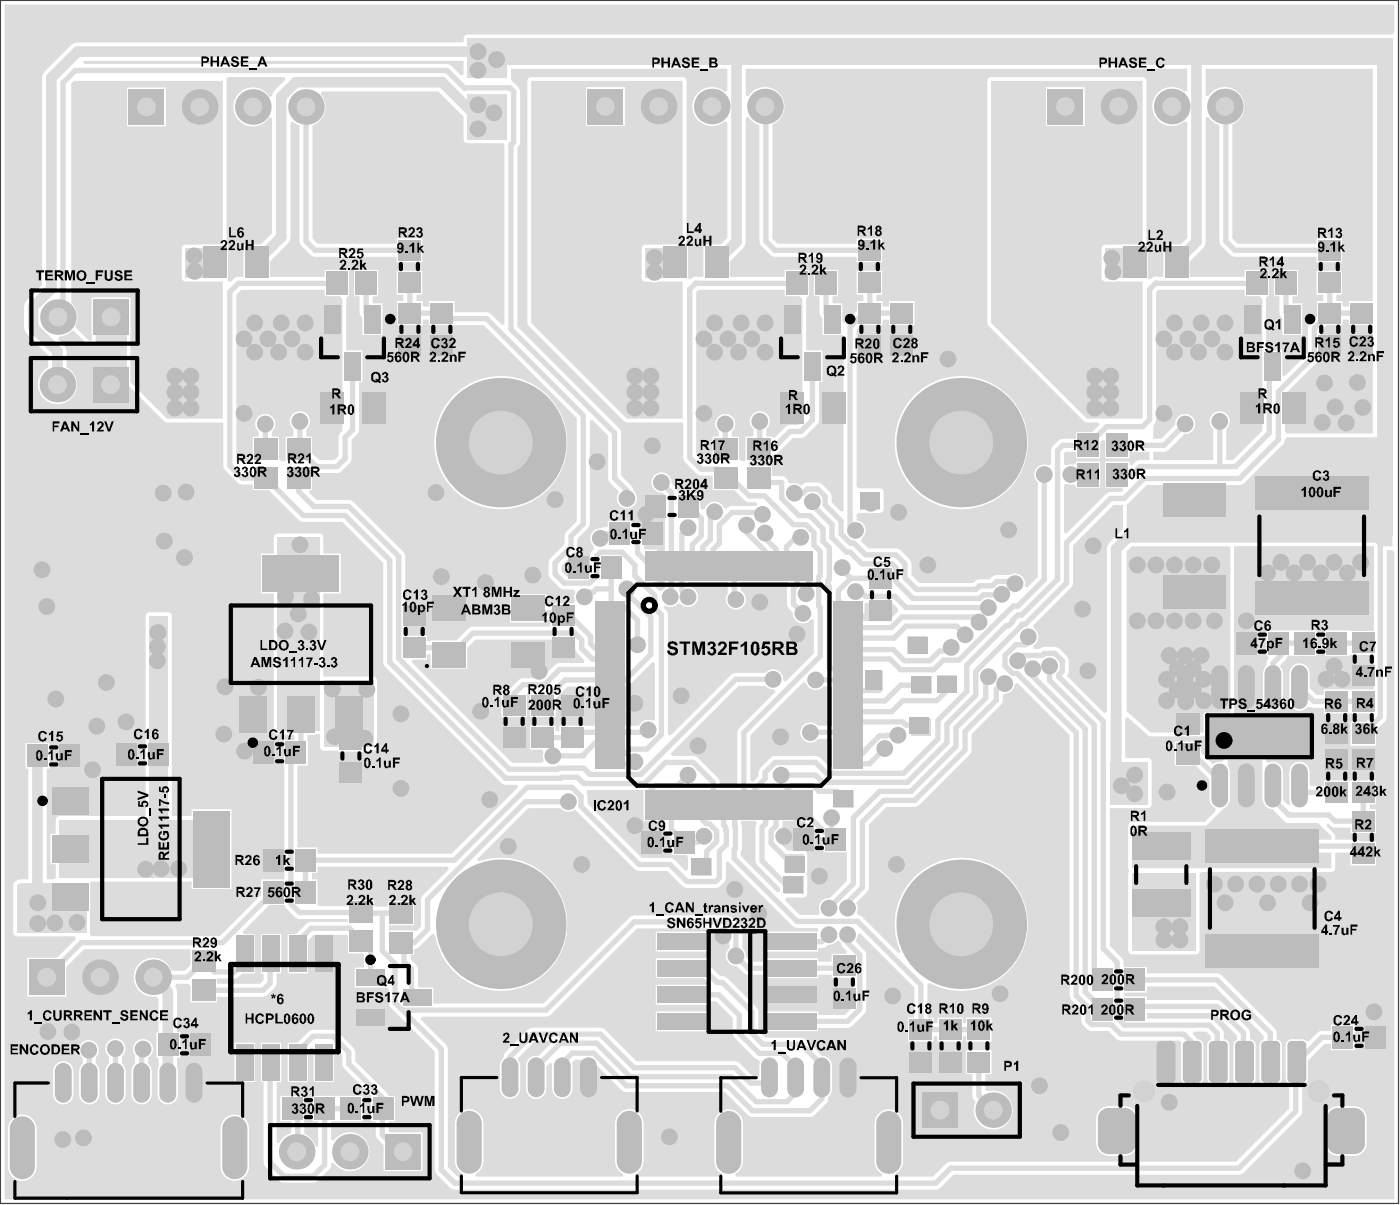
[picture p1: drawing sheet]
<svg xmlns="http://www.w3.org/2000/svg" width="223mm" height="192mm" viewBox="0 0 223 192" stroke-linecap="round" stroke-linejoin="round" font-family="sans-serif">
<path d="M.1 .1h222.3v191.2h-222.3zM.1 .1h222.2v191.2h-222.2z" fill="none" stroke="#404040" stroke-width=".16"/>
<g fill="#d2d2d2">
<circle cx="188.5" cy="111.5" r=".5"/>
<circle cx="124.2" cy="123.2" r=".5"/>
<circle cx="124.6" cy="132.9" r=".5"/>
<circle cx="138.5" cy="80" r=".5"/>
<circle cx="145.9" cy="102.6" r=".5"/>
<circle cx="127.7" cy="97.5" r=".5"/>
<circle cx="128.2" cy="94.4" r=".5"/>
<circle cx="129.2" cy="79.8" r=".5"/>
<circle cx="127.3" cy="85.4" r=".5"/>
<circle cx="136" cy="84.3" r=".5"/>
<circle cx="121.7" cy="84.7" r=".5"/>
<circle cx="210.3" cy="67.2" r=".5"/>
<circle cx="215.8" cy="60.8" r=".5"/>
<circle cx="210.6" cy="60.9" r=".5"/>
<circle cx="212.3" cy="64.7" r=".5"/>
<circle cx="216.7" cy="64.8" r=".5"/>
<circle cx="214.1" cy="67.2" r=".5"/>
<circle cx="181.9" cy="173.5" r="1.66"/>
<circle cx="209.7" cy="173.5" r="1.66"/>
<circle cx="77.9" cy="127.1" r=".5"/>
<circle cx="80.8" cy="134.5" r=".5"/>
<circle cx="150.7" cy="57.1" r=".5"/>
<circle cx="108.3" cy="110.6" r=".5"/>
<circle cx="84.7" cy="91.4" r=".5"/>
<circle cx="88.3" cy="79.4" r=".5"/>
<circle cx="70.2" cy="91.7" r=".5"/>
<circle cx="69.3" cy="78.3" r=".5"/>
<circle cx="77.2" cy="92.6" r=".5"/>
<circle cx="29.6" cy="78.2" r=".5"/>
<circle cx="26.1" cy="86" r=".5"/>
<circle cx="26" cy="78.4" r=".5"/>
<circle cx="20" cy="114.8" r=".5"/>
<circle cx="8.9" cy="111.1" r=".5"/>
<circle cx="16.9" cy="108.5" r=".5"/>
<circle cx="15.4" cy="115.4" r=".5"/>
<circle cx="11.4" cy="164.1" r=".5"/>
<circle cx="7.6" cy="164" r=".5"/>
<circle cx="13.3" cy="180.9" r=".5"/>
<circle cx="10" cy="181.1" r=".5"/>
<circle cx="165.3" cy="172.6" r=".5"/>
<circle cx="168.7" cy="180" r=".5"/>
<circle cx="120.6" cy="145.2" r=".5"/>
<circle cx="116.8" cy="141.4" r=".5"/>
<circle cx="130.3" cy="139.3" r=".5"/>
<circle cx="142.5" cy="137.4" r=".5"/>
<circle cx="176.8" cy="41" r=".5"/>
<circle cx="176.9" cy="43.2" r=".5"/>
<circle cx="104.1" cy="40.9" r=".5"/>
<circle cx="104.1" cy="43.3" r=".5"/>
<circle cx="30.9" cy="40.7" r=".5"/>
<circle cx="30.9" cy="43.1" r=".5"/>
<circle cx="14.1" cy="166.9" r=".5"/>
<circle cx="18.3" cy="166.7" r=".5"/>
<circle cx="22.7" cy="166.8" r=".5"/>
<circle cx="25" cy="105" r=".5"/>
<circle cx="25" cy="102.8" r=".5"/>
<circle cx="25.1" cy="100.6" r=".5"/>
<circle cx="35.6" cy="116.7" r=".5"/>
<circle cx="38.9" cy="119.4" r=".5"/>
<circle cx="35.8" cy="109.2" r=".5"/>
<circle cx="41.1" cy="109.3" r=".5"/>
<circle cx="47.7" cy="86.6" r=".5"/>
<circle cx="49.5" cy="95.2" r=".5"/>
<circle cx="47.4" cy="97.6" r=".5"/>
<circle cx="45.4" cy="94.8" r=".5"/>
<circle cx="49.1" cy="100.5" r=".5"/>
<circle cx="45.3" cy="100.3" r=".5"/>
<circle cx="52.8" cy="109.5" r=".5"/>
<circle cx="58.3" cy="109.6" r=".5"/>
<circle cx="58" cy="117.4" r=".5"/>
<circle cx="53.2" cy="117.1" r=".5"/>
<circle cx="6" cy="143.5" r=".5"/>
<circle cx="6" cy="146.8" r=".5"/>
<circle cx="8.7" cy="146.7" r=".5"/>
<circle cx="12.3" cy="146.6" r=".5"/>
<circle cx="23.2" cy="138.2" r=".5"/>
<circle cx="25.6" cy="138.1" r=".5"/>
<circle cx="28.4" cy="138.1" r=".5"/>
<circle cx="207.1" cy="186.1" r=".5"/>
<circle cx="92.5" cy="137.4" r=".5"/>
<circle cx="29.3" cy="88.6" r=".5"/>
<circle cx="185.6" cy="125.9" r=".5"/>
<circle cx="103.7" cy="70.9" r=".5"/>
<circle cx="94.9" cy="73.4" r=".5"/>
<circle cx="102.7" cy="81.8" r=".5"/>
<circle cx="106.4" cy="180.7" r=".5"/>
<circle cx="7.4" cy="96.4" r=".5"/>
<circle cx="6.7" cy="90.6" r=".5"/>
<circle cx="142.9" cy="81.4" r=".5"/>
<circle cx="160.4" cy="84.2" r=".5"/>
<circle cx="147.5" cy="89.8" r=".5"/>
<circle cx="173.8" cy="86.8" r=".5"/>
<circle cx="172.1" cy="96.8" r=".5"/>
<circle cx="173" cy="106.6" r=".5"/>
<circle cx="141.9" cy="158.3" r=".5"/>
<circle cx="159" cy="158" r=".5"/>
<circle cx="111" cy="118.6" r=".5"/>
<circle cx="124.1" cy="117.1" r=".5"/>
<circle cx="76" cy="8.2" r=".5"/>
<circle cx="79" cy="9.5" r=".5"/>
<circle cx="76" cy="11.2" r=".5"/>
<circle cx="76" cy="16.7" r=".5"/>
<circle cx="78.5" cy="17.9" r=".5"/>
<circle cx="76" cy="20.5" r=".5"/>
<circle cx="178.3" cy="124.9" r=".5"/>
<circle cx="180.4" cy="126.2" r=".5"/>
<circle cx="180.4" cy="123.2" r=".5"/>
<circle cx="126.7" cy="100.8" r=".5"/>
<circle cx="120.8" cy="95.7" r=".5"/>
<circle cx="63.7" cy="125.3" r=".5"/>
<circle cx="63.7" cy="113.5" r=".5"/>
<circle cx="76.4" cy="113.1" r=".5"/>
<circle cx="14.7" cy="122.4" r=".5"/>
<circle cx="218.5" cy="160.8" r=".5"/>
<circle cx="185.9" cy="175.2" r=".5"/>
<circle cx="128.8" cy="116.5" r=".5"/>
<circle cx="100.9" cy="111.8" r=".5"/>
<circle cx="103.1" cy="116" r=".5"/>
<circle cx="101.4" cy="102.5" r=".5"/>
<circle cx="99.7" cy="93.6" r=".5"/>
<circle cx="106.6" cy="94.9" r=".5"/>
<circle cx="92.9" cy="94.9" r=".5"/>
<circle cx="115" cy="148.8" r=".5"/>
<circle cx="117" cy="152" r=".5"/>
<circle cx="132.2" cy="130" r=".5"/>
<circle cx="100.9" cy="131.3" r=".5"/>
<circle cx="111.9" cy="132.9" r=".5"/>
<circle cx="140.3" cy="97" r=".5"/>
<circle cx="133.9" cy="90.2" r=".5"/>
<circle cx="95.4" cy="85.6" r=".5"/>
<circle cx="142.8" cy="116.9" r=".5"/>
<circle cx="140.7" cy="119" r=".5"/>
<circle cx="164.2" cy="106.3" r=".5"/>
<circle cx="159.8" cy="108.7" r=".5"/>
<circle cx="157.2" cy="107.6" r=".5"/>
<circle cx="161.8" cy="105" r=".5"/>
<circle cx="166.9" cy="105.9" r=".5"/>
<circle cx="157.2" cy="96.6" r=".5"/>
<circle cx="155.7" cy="98.9" r=".5"/>
<circle cx="153.5" cy="100.9" r=".5"/>
<circle cx="151.2" cy="102.9" r=".5"/>
<circle cx="161.4" cy="92.8" r=".5"/>
<circle cx="159.3" cy="94.5" r=".5"/>
<circle cx="163.5" cy="101.2" r=".5"/>
<circle cx="136" cy="94" r=".5"/>
<circle cx="121.2" cy="81.8" r=".5"/>
<circle cx="113.6" cy="81.4" r=".5"/>
<circle cx="126.3" cy="78.4" r=".5"/>
<circle cx="134.8" cy="144.4" r=".5"/>
<circle cx="131.8" cy="144.4" r=".5"/>
<circle cx="134.8" cy="148.6" r=".5"/>
<circle cx="131.8" cy="148.6" r=".5"/>
<circle cx="90.4" cy="127.4" r=".5"/>
<circle cx="87.9" cy="120.2" r=".5"/>
<circle cx="105.2" cy="76.7" r=".5"/>
<circle cx="109.4" cy="83.9" r=".5"/>
<circle cx="118.7" cy="83.5" r=".5"/>
<circle cx="109.4" cy="94.9" r=".5"/>
<circle cx="99.7" cy="79.2" r=".5"/>
<circle cx="122.9" cy="108" r=".5"/>
<circle cx="129.7" cy="108.1" r=".5"/>
<circle cx="85.7" cy="106.7" r=".5"/>
<circle cx="100.9" cy="121.1" r=".5"/>
<circle cx="109.4" cy="123.2" r=".5"/>
<circle cx="166" cy="75.4" r=".5"/>
<circle cx="170.3" cy="75.4" r=".5"/>
<circle cx="117" cy="95.3" r=".5"/>
<circle cx="185.1" cy="149.4" r=".5"/>
<circle cx="187.6" cy="149.4" r=".5"/>
<circle cx="185.1" cy="147.3" r=".5"/>
<circle cx="187.6" cy="147.3" r=".5"/>
<circle cx="208.3" cy="143.5" r=".5"/>
<circle cx="201.5" cy="143.5" r=".5"/>
<circle cx="194.8" cy="143.5" r=".5"/>
<circle cx="209.6" cy="140.6" r=".5"/>
<circle cx="206.6" cy="140.6" r=".5"/>
<circle cx="203.2" cy="140.6" r=".5"/>
<circle cx="199.9" cy="140.6" r=".5"/>
<circle cx="196.5" cy="140.6" r=".5"/>
<circle cx="193.1" cy="140.6" r=".5"/>
<circle cx="198.2" cy="98.7" r=".5"/>
<circle cx="210.8" cy="108" r=".5"/>
<circle cx="212.1" cy="105.9" r=".5"/>
<circle cx="213.4" cy="108" r=".5"/>
<circle cx="180.8" cy="98.7" r=".5"/>
<circle cx="183.8" cy="98.7" r=".5"/>
<circle cx="186.8" cy="98.7" r=".5"/>
<circle cx="189.7" cy="98.7" r=".5"/>
<circle cx="193.1" cy="98.7" r=".5"/>
<circle cx="192.7" cy="89.8" r=".5"/>
<circle cx="189.7" cy="89.8" r=".5"/>
<circle cx="186.8" cy="89.8" r=".5"/>
<circle cx="183.8" cy="89.8" r=".5"/>
<circle cx="180.8" cy="89.8" r=".5"/>
<circle cx="191.4" cy="111.4" r=".5"/>
<circle cx="189.7" cy="109.7" r=".5"/>
<circle cx="185.5" cy="111.4" r=".5"/>
<circle cx="187.2" cy="109.7" r=".5"/>
<circle cx="191.4" cy="108" r=".5"/>
<circle cx="188.4" cy="108" r=".5"/>
<circle cx="185.5" cy="108" r=".5"/>
<circle cx="189.7" cy="106.3" r=".5"/>
<circle cx="187.2" cy="106.3" r=".5"/>
<circle cx="191" cy="104.2" r=".5"/>
<circle cx="188.4" cy="104.2" r=".5"/>
<circle cx="185.9" cy="104.2" r=".5"/>
<circle cx="201.5" cy="91.1" r=".5"/>
<circle cx="203.7" cy="89.4" r=".5"/>
<circle cx="205.8" cy="91.1" r=".5"/>
<circle cx="207.9" cy="89.4" r=".5"/>
<circle cx="214.2" cy="91.1" r=".5"/>
<circle cx="216.3" cy="89.4" r=".5"/>
<circle cx="212.1" cy="89.4" r=".5"/>
<circle cx="210" cy="91.1" r=".5"/>
<circle cx="194.8" cy="115.2" r=".5"/>
<circle cx="205.8" cy="119" r=".5"/>
<circle cx="203.2" cy="119" r=".5"/>
<circle cx="200.7" cy="119" r=".5"/>
<circle cx="198.2" cy="119" r=".5"/>
<circle cx="195.6" cy="119" r=".5"/>
<circle cx="193.1" cy="119" r=".5"/>
<circle cx="197.3" cy="115.2" r=".5"/>
<circle cx="199.9" cy="115.2" r=".5"/>
<circle cx="202.4" cy="115.2" r=".5"/>
<circle cx="204.9" cy="115.2" r=".5"/>
<circle cx="207.5" cy="115.2" r=".5"/>
<circle cx="176.6" cy="59.8" r=".5"/>
<circle cx="176.6" cy="62.3" r=".5"/>
<circle cx="176.6" cy="64.9" r=".5"/>
<circle cx="174.1" cy="64.9" r=".5"/>
<circle cx="174.1" cy="62.3" r=".5"/>
<circle cx="174.1" cy="59.8" r=".5"/>
<circle cx="186.8" cy="56" r=".5"/>
<circle cx="190.6" cy="56" r=".5"/>
<circle cx="194.8" cy="56" r=".5"/>
<circle cx="191" cy="51.3" r=".5"/>
<circle cx="186.8" cy="51.3" r=".5"/>
<circle cx="188.9" cy="53.9" r=".5"/>
<circle cx="192.7" cy="53.9" r=".5"/>
<circle cx="185.1" cy="53.9" r=".5"/>
<circle cx="194.8" cy="51.3" r=".5"/>
<circle cx="185.1" cy="65.7" r=".5"/>
<circle cx="193.9" cy="67" r=".5"/>
<circle cx="188.4" cy="67.4" r=".5"/>
<circle cx="103.5" cy="59.8" r=".5"/>
<circle cx="103.5" cy="62.3" r=".5"/>
<circle cx="103.5" cy="64.9" r=".5"/>
<circle cx="100.9" cy="64.9" r=".5"/>
<circle cx="100.9" cy="62.3" r=".5"/>
<circle cx="100.9" cy="59.8" r=".5"/>
<circle cx="113.6" cy="56" r=".5"/>
<circle cx="117.4" cy="56" r=".5"/>
<circle cx="121.7" cy="56" r=".5"/>
<circle cx="117.9" cy="51.3" r=".5"/>
<circle cx="113.6" cy="51.3" r=".5"/>
<circle cx="115.7" cy="53.9" r=".5"/>
<circle cx="119.5" cy="53.9" r=".5"/>
<circle cx="111.9" cy="53.9" r=".5"/>
<circle cx="121.7" cy="51.3" r=".5"/>
<circle cx="111.9" cy="65.7" r=".5"/>
<circle cx="120.8" cy="67" r=".5"/>
<circle cx="115.3" cy="67.4" r=".5"/>
<circle cx="42.2" cy="67.4" r=".5"/>
<circle cx="47.7" cy="67" r=".5"/>
<circle cx="38.8" cy="65.7" r=".5"/>
<circle cx="48.5" cy="51.3" r=".5"/>
<circle cx="38.8" cy="53.9" r=".5"/>
<circle cx="46.4" cy="53.9" r=".5"/>
<circle cx="42.6" cy="53.9" r=".5"/>
<circle cx="40.5" cy="51.3" r=".5"/>
<circle cx="44.7" cy="51.3" r=".5"/>
<circle cx="48.5" cy="56" r=".5"/>
<circle cx="44.3" cy="56" r=".5"/>
<circle cx="40.5" cy="56" r=".5"/>
<circle cx="27.8" cy="59.8" r=".5"/>
<circle cx="27.8" cy="62.3" r=".5"/>
<circle cx="27.8" cy="64.9" r=".5"/>
<circle cx="30.4" cy="64.9" r=".5"/>
<circle cx="30.4" cy="62.3" r=".5"/>
<circle cx="30.4" cy="59.8" r=".5"/>
</g>
<g fill="#dcdcdc">
<path d="M132.9 97.5h4.6v-1.5l.1-.2h4.3l.9 1-.1 .5-1.4 1.4h-8.4z"/>
<path d="M50.5 137.8h20.7l.2 .4-4.4 4.4-.1 4.7-.7 .8-.4-.2h-4v-.8h4v-3.9h-4.1v.9h-2.2v-1h-4.2v.9h-4.5l-.3-.1v-4.1h-.9v-1h.9z"/>
<path d="M209.6 104.6h8.4l.4 .4v4.3h-8.4l-.4-.5z"/>
<path d="M36.2 12.2h9l.2 .4-1.7 1.7-.3 .5-.1 .5-.5 .1a3.1 3.1 0 0 0-4.6-.8 3.1 3.1 0 0 0 0 4.8 3.1 3.1 0 0 0 4.6-.8l.5 .2v18.3l-1.8 1.8h-2.8v5.1a1.81 1.81 0 0 0-2 .8l-.5-.1v-.2v-.1v-5.5h-.2v-26.2z"/>
<path d="M117.4 109h4.3a1.45 1.45 0 0 0 1.4 .6l.2 .4-6 6.1-.1 9.2h-2.8v-.9l-.3-.7-3.1-3.2-.8-.3h-3.4l-.1-.4z"/>
<path d="M117.9 130.5h2.3l.1 .4-.2 .6 .1 5.7 3.8 4v.5l-.4 .2-5.8-5.8v-.7l.2-.5v-3.4z"/>
<path d="M177 80.3h1.5v3.8l-2.1 2.1-.3 .5-.1 .6v25.9l-.4 .2-6-6a3.2 3.2 0 0 0-.5-3.8 3.2 3.2 0 0 0-3.8-.4h-.9l-.1-.5a1.98 1.98 0 0 0 .7-2.1l-.3-.5-.3-.2-.1-.5 6.2-6.4 .1-6.3z"/>
<path d="M111 46.1h13.8v1h2.3l.5 .4v19.4l-.7 .7h-1.7l-2.1 2-.4-.2h-.9v-1.2a1.61 1.61 0 0 0 .2-2.3 1.61 1.61 0 0 0-2.4 0 1.61 1.61 0 0 0 .2 2.3v1.2h-1.2v3.9h-.4h-.3l-.4-.4v-3.5h-1.1v-.8a1.61 1.61 0 0 0 .1-2.3 1.61 1.61 0 0 0-2.4 0 1.61 1.61 0 0 0 .2 2.3v.8h-1v3.9h-1.6l-1-1v-25.9z"/>
<path d="M184.2 46.1h13.7v1h2.4l.4 .4v21l-4.7 4.6h-1v-4.9a1.61 1.61 0 0 0 .1-2.3 1.61 1.61 0 0 0-2.3 0 1.61 1.61 0 0 0 .1 2.3v4.9h-9.5v-1.3l2.1-.1 2.8-2.7a1.61 1.61 0 0 0 1.8-1.6 1.61 1.61 0 0 0-1.7-1.6 1.61 1.61 0 0 0-1.6 1.7l-2.2 2.3h-1.2v-2.2l.4-.5v-.4v-20.3z"/>
<path d="M13.2 9.7h60.5v2.1l-.4 .2-1.5-1.5-.7-.3h-57.7z"/>
<path d="M93.4 125.6h8.9v4.9h2.2v-4.2l.1-.4h1.1v4.6a2.48 2.48 0 0 0 1.2 2.9v2.5l2.3 .1 .2 .3v2l-.4 .1-2.1-1.9-4.9-.1-8.6-8.6v-1.2l-.2-.6z"/>
<path d="M65.6 104.9h2.3v-.9h.5v2.3h5.9v-3.3l1.3-1.3h15.4l.5 .5v1.3l1.5 1.5-.2 .4-4.2 .1-2.5 2.3-3.3 .1-1.8 1.6-.3 .7h-1v3.8h4.1v-3.8l.5 .4v3.4h4v-2.9l2-2 9.2 .1 .7-.4 3.5-3.6 .4 .2v9l-.3 .2a1.57 1.57 0 0 0-2.2 .8h-12.7v.8h-.6v-.8h-4v3.8h1.9l.2 .3a1.91 1.91 0 0 0 .1 1.4l-.2 .4h-4.9l-16-16z"/>
<path d="M169.4 71.8h1.7v1.1h3.8v-2.6l.5-.4 .3 .2v2.8h3.9v-1.1h3.2v1.3l-1.9 .1-.9 .8-.4-.2v-.5h-3.9v4.2h2.7l.2 .4-.3 .3h-1.7l-.7 .3-6.3 6.3-.4-.2v-7.5l.4-.2 .7 .2 .4-.1 .4 .3v.2h3.8v-4.2h-3.8v.3l-.4 .3-.4-.1-.7 .2-.4-.2v-1.7z"/>
<path d="M127.8 108.4l.4 .2a1.58 1.58 0 0 0 2.7 .5h1.4v6.3h-2.3a1.61 1.61 0 0 0-2.3-.1 1.61 1.61 0 0 0 .1 2.3 1.61 1.61 0 0 0 2.3-.1h2.2v4.4h-.5l-1.4-1.4-.7-.3h-6.5l-.7 .3-1.6 1.6-.2 .3-.1 1-.9 .9-.4-.2v-7.2z"/>
<path d="M126.2 125.9h1.1v4.6h.6l3.1 3.1v1.9h3.7v4.5l-2.8 2.8a1.58 1.58 0 0 0-1.5 2.3l-.2 .3h-3l-2.4-2.3 .2-.4h2.7a.6 .6 0 0 0 .6-.6v-2.7l-.1-.5 .1-.4v-2.7a.6 .6 0 0 0-.6-.6h-2.5l-1.6-1.6v-1.1a1.82 1.82 0 0 0 .8-2h1.8v-4.5z"/>
<path d="M179.1 80.2l3.2-3.1 15.2-.1 6.5-6.4 .2-.3 .1-.4 .3-.4h16.8v17.4h-2.4a.6 .6 0 0 0-.6-.7h-22.2l-.3 .1-.3-.1h-15.7a.66 .66 0 0 1-.8 .1z"/>
<path d="M180 131.3h11.8l2.7-2.8a1.61 1.61 0 0 0 1.1-1.5v-4.3l-.2-.6-.2-.4v-.9h5.5v6.2a1.84 1.84 0 0 0 1.6 1.6l2.2 2.2h5.1l2.1 2.1v.6h-11a1.03 1.03 0 0 0-1 1 1.03 1.03 0 0 0 1 1h11v2.5h-31.7z"/>
<path d="M196.2 86.9h22.2v12.2h-15.6l-1.1 1.1h-.3v.4l-.3 .2v5.3l-.2 .3-.1 .7v4.3l.1 .6 .2 .3v1.6h-4.7l-.2-.4z"/>
<path d="M179.9 86.9h15.7v26.4h-4.2v3.2h-8.5l-3.8-3.4v-25.4z"/>
<path d="M211 51.7h2.5v-.9h1v.9h3.8v17.2h-13.7l-.3-.3v-5.9l5.6-5.7 .1-4.3z"/>
<path d="M38.3 46.1h13.3v1h2.4l.4 .4v21l-.5 .6-.1 .4v3l-.6 .6h-2.5l-1.1-1v-2.7h-.9v-1.2a1.61 1.61 0 0 0 .2-2.3 1.61 1.61 0 0 0-2.4 0 1.61 1.61 0 0 0 .1 2.3v1.2h-1.2v3.9h-.4h-.2l-.4-.4v-3.5h-1.2v-.8a1.61 1.61 0 0 0 .2-2.3 1.61 1.61 0 0 0-2.4 0 1.61 1.61 0 0 0 .2 2.3v.8h-1v3.9h-2.6v-26.5z"/>
<path d="M105.7 96.2a1.52 1.52 0 0 0 2.1-.2h.4a1.61 1.61 0 0 0 2.7-.4 1.61 1.61 0 0 0-1.4-2.3v-.8h6.2v1.9a1.61 1.61 0 0 0 .4 2.3 1.61 1.61 0 0 0 2.3-.6 1.61 1.61 0 0 0-.6-2.2v-1.4h7.3l.2 .5-.2 .5v2.5l.3 .7 .7 .7a1.59 1.59 0 0 0 1 1.6 1.59 1.59 0 0 0 1.9-.6l.4 .1v5.4l-4.5 4.5-.4-.3a1.59 1.59 0 0 0-.9-1.6 1.59 1.59 0 0 0-1.9 .5h-5.1l-10 9.9-.3-.1-.1-19.1-.1-.4-.6-.7z"/>
<path d="M84 128.5h5.2a1.56 1.56 0 0 0 2.3 .1l9.7 9.8 4.9 .1 2.7 2.6 5 .1a2.09 2.09 0 0 0 1.6-1.7v-2.4l.4-.1 10.2 10.2 .7 .3h3.3l.2 .4-.2 .2h-8.4v3.2h8.5v-.6a1.49 1.49 0 0 0 1.6-.5 1.45 1.45 0 0 0 1.3-.6h.5l.2 .3 .3 .7 .7 .6-.2 .4h-2.3v1.3h-2.1v-.6h-8.5v.6h-2.2l-.8-.8a1.45 1.45 0 0 0-.6-1.4v-3.2l-2-1.9-15.1-.1-.8 .3-13.7 13.7h-17.5v-2.5h-2.4l-.1-3.3-1.1-1.2v-.7h.5v-.9l.5-.1 .3-.2 2.1-2.1 .4 .1a10.6 10.6 0 0 0 12.8 8.7 10.6 10.6 0 0 0 7.9-13.2 10.6 10.6 0 0 0-13.7-7.2l-.2-.3z"/>
<path d="M81.3 10.9h34.3v3.5l-.4 .2a3.1 3.1 0 0 0-4.3 .2 3.1 3.1 0 0 0 0 4.3 3.1 3.1 0 0 0 4.3 .2l.4 .2v18.3l-1 1.1h-2.7v5.1h-1a1.05 1.05 0 0 0-1.1 .4l-.4-.2v-5.3h-.2v-26a.6 .6 0 0 0-.6-.6h-24.1a.6 .6 0 0 0-.6 .6v38.7l15.5 15.5 9.2 .1v5.5l.3 .8 2.2 2 2.2 .1v2.3h3.5l1.9 1.9 1.5 .1 .2 .4-.1 .1h-3.9l-.4 .1-.5 .4-.3-.1a1.65 1.65 0 0 0-1.6-1.1 1.65 1.65 0 0 0-1.5 1.2l-.5 .1-.3-.3v-2.2h-3.5l-.1-.6-.9-1.1a1.61 1.61 0 0 0-1.6-1.7 1.61 1.61 0 0 0-1.6 1.6 1.61 1.61 0 0 0 1.7 1.6l.4 .4v14.8l-.4 .4h-.5l-1-1 .2-.4h.5v-5.1h-2.1v-2.2a1.66 1.66 0 0 0-2-1.4v-1h-3.8v1l-.8 .1-.2 .1a1.59 1.59 0 0 0-1.6 .9 1.59 1.59 0 0 0 .4 1.9v.5l-.5 .7-.1 .4v2.8l-.5 .5h-3.2l-.8-.9v-.9l2.5-2.6v-1.6l1.9-2 .1-16.8 .4-.2 2.5 2.6v6.7l.3 .8 1.5 1.4a1.62 1.62 0 0 0 .2 2.3 1.62 1.62 0 0 0 2.3-.2 1.62 1.62 0 0 0-.3-2.3l-.3-.8-1.6-1.6v-6.8l-.3-.7-16.2-16.2v-28.5l.3-.4 .1-.4v-8a2.33 2.33 0 0 0-1.3-1.6l-.2-.5z"/>
<path d="M157.6 12.9h24.1v26h-5.9a.6 .6 0 0 0-.6 .6v4.6a.6 .6 0 0 0 .6 .7h1.1h.5h4.3v21.6l-.2 .2h-8.7l-15.2-15.3zM166.3 13.8v6.2h6.2v-6.2z"/>
<path d="M84.5 12.9h24.1v26h-6a.6 .6 0 0 0-.6 .6v4.6a.6 .6 0 0 0 .6 .7h.8a1.48 1.48 0 0 0 1.4 0h3.8v21.8h-8.9l-15.2-15.3zM93.2 13.8v6.2h6.2v-6.2z"/>
<path d="M11.8 12.9h23.6v26h-5.9a.6 .6 0 0 0-.6 .6v4.6a.6 .6 0 0 0 .6 .7h5.9v21.8h-8.9l-5.8-5.9 .1-13.4h-6.2v6.8l-.4 .1-2.3-2.3a3.1 3.1 0 0 0-.6-3.8v-34.8zM20.2 13.9v6.2h6.2v-6.2z"/>
<path d="M191.7 10.9h26.6v37h-3.8v.8h-1v-.8h-1v-1h.9v-3.9h-4.1v3.9h1.1v1h-1v2.4l-1.4 1.5v4.3l-3.7 3.7-.4-.2v-3.9h-2.6v-8.2l.3-.4h.1v-4.2h-3.8v1.1h-8.7v-2.4l2.1-2.1 .3-.5 .1-.6v-19.7l.4-.1 .5 .5 .6 .5 .7 .3v18.5l.3 .7 1.4 1.4 .7 .3h13v.9h4.1v-3.8h-4.1v.9h-12.5l-.9-.9v-18.1a3.1 3.1 0 0 0 1.2-4.9 3.1 3.1 0 0 0-5 .4l-.4-.1zM202.5 42.9v4.2h.9v2.6l.1 .4 .4 .5v2.6h3.2v-5h-1.6v-1.1h.9v-4.2z"/>
<path d="M51.2 14.5h18.5l4 4.1v3.6a.6 .6 0 0 0 .6 .6h5.7l.2 .2v28.5l-.4 .2-2.1-2-5.4-.1v-1.7h-4.1v.8h-1v-.8h-1v-1h.9v-3.9h-4v3.9h1v1h-.9v3.8h4v-.9h1v.9h8.7l14.8 14.8v16.4l-1.9 1.9v1.7l-2.3 2.2a3.5 3.5 0 0 0-.2 2.9l2 2 2 .1 .2 .4a1.58 1.58 0 0 0-.1 1.4l-.2 .4h-3.7v.5h-.6v-1.9h-5.8v4.5h5.8v-.5h.6v1.1h-12.3l-.7 .3-1.9 1.9h-4.2v.1h-.5v-.8h-3.5v-12.6l-.3-.8-8.2-8.1-5.6-.1-1.2-1.2 .2-.4h.3v-2.5l.4-.3 3.6 .1a3.5 3.5 0 0 0 2.2-1.9l.1-3.4 .9-.8 .3-.8v-7.6h.5v-5h-2.6v-8.2l.3-.4h.2v-4.2h-3.9v1.1h-8.7v-2.4l2.9-2.9 .3-.4 .1-.6v-18.2l.4-.2 1 .6v18.5l.3 .7 1.5 1.4 .7 .3h13v.9h4v-3.8h-4v.9h-12.6l-.8-.9v-18a3.1 3.1 0 0 0 1.3-4.9zM56.3 42.9v4.2h.9v2.6l.1 .4 .3 .5v2.6h3.2v-5h-1.6v-1.1h.9v-4.2zM69 70.4a10.6 10.6 0 0 0 21.2 0 10.6 10.6 0 0 0-21.2 0z"/>
<path d="M118.6 10.9h70.2v3.5l-.4 .2a3.1 3.1 0 0 0-4.3 .2 3.1 3.1 0 0 0 0 4.3 3.1 3.1 0 0 0 4.3 .2l.4 .2v18.3l-1 1.1h-2.8v5.1h-1a1.05 1.05 0 0 0-1.1 .4l-.4-.2v-5.3h-.2v-26a.6 .6 0 0 0-.6-.6h-24.1a.6 .6 0 0 0-.6 .6v38.7l15.4 15.4 .4 .2h1.8l.2 .4-1.2 1.1h-2.5v1.1h-2.1a2.55 2.55 0 0 0-1.9 1.8v2.2l-.4 .2a1.6 1.6 0 0 0-2 .5 1.6 1.6 0 0 0 .3 2.2v15l-1.7 1.7-.4-.2a1.58 1.58 0 0 0-.5-1.7 1.58 1.58 0 0 0-1.8-.1l-2.6 .1-.7 .6-2 .1-.6 .5h-8.5l-1.3-1.3-.1-2.2-1.6-1.7-.7-.3h-4.4l-1.2-1.2 .1-.4a1.58 1.58 0 0 0 .6-1.7 1.58 1.58 0 0 0-1.4-1.2v-.9l.1-.1a3.5 3.5 0 0 1 2.2-.1l1.4-.1a.6 .6 0 0 0 .6-.6v-2.7a.6 .6 0 0 0-.6-.6l-3.3 .1-.4-.3v-25l.7-.7h3.4v-.9h1.1v.9h4v-3.8h-4v.8h-1.1v-.8h-1v-1h1v-3.9h-4.1v3.9h1.1v1h-1v1.5l-1.9 2-.5-.2v-3h-1.5v-1.1h.9v-4.2h-3.9v4.2h.9v2.6l.1 .4 .4 .5v2.6h3.1l.2 .4v27.6l-.4 .1-1.5-1.5v-.9a3.1 3.1 0 0 0-4.6-1.9l-.2 .2-.5-.3-.6-.1-.6 .1-.4-.3a1.08 1.08 0 0 0-1.1-.9h-1.5v-1.6h-3.5l-.2-.5 .2-.3h3.5v-.9l.6-.1 .3-.2 2.5-2.5 1.7-.1 2.3-2.3 .1-6.5h.6v-5h-2.6v-8.2l.2-.4h.2v-4.2h-3.8v1.1h-8.8v-2.4l2.1-2.1 .4-.5 .1-.6v-19.7l.4-.1 .4 .5 .7 .5 .6 .3v18.5l.4 .7 1.4 1.4 .7 .3h13v.9h4.1v-3.8h-4.1v.9h-12.6l-.8-.9v-18.1a3.1 3.1 0 0 0 1.2-4.9 3.1 3.1 0 0 0-5 .4l-.4-.1zM142.2 70.4a10.6 10.6 0 0 0 21.2 0 10.6 10.6 0 0 0-21.2 0z"/>
<path d="M.7 .7h221v4.4l-.3 .4h-147.1a.6 .6 0 0 0-.6 .6v.6h-61.4l-.5 .2-.5 .3-4.2 4.1-.3 .5-.1 .6v32.9l-2.5 2.4-.3 .5-.1 .6v3.2l.1 .6 .3 .5 3.5 3.4v1.9a3.1 3.1 0 0 0-1 4.7 3.1 3.1 0 0 0 4.8 0 3.1 3.1 0 0 0-.9-4.7v-2.5l-.1-.6-1.2-1.4 .1-.4 .6-.1 .8-.3 .6-.5h.3l2.1 2.1a.94 .94 0 0 0 1.4-.6v-6.2h5l-.1 12.8 .2 .5 6 5.9 9.1 .1 .2 7.2 2.2 2.3 .7 .3h1.7v.9h2.5l5.1 5 6.6 .1 6.5 6.5 .1 16.2 18.7 18.8 .7 .3h1.8l.2 .4-10.6 10.5h-21.3v-1h-3.2v-13h1.6v-4.9h2v1.9a.6 .6 0 0 0 .6 .6h2.3v.2h4v-.2h1.5l.5-.1 .2-.5v-9.1v-1.4l-.2-.5-.2-.1-8.2-.1v-13.2h2.8v-6.3h-2.8v-2.6a.6 .6 0 0 0-.6-.6l-6.9 .1-.2 .1-.2 .4v2.6h-2v6.3h2v21.8a.6 .6 0 0 0 .6 .6l2.7 .1v.8h-1.7l.1 22.2h-3.7v2.5l-6.5 6.5h-20.5l-.2-.4v-8.2l16.2-.1v1.2h6.3v-12.7h-6.3v1.1h-3.2v-31.8l-.2-.4-.4-.2h-2.9a.6 .6 0 0 0-.6 .6v31.8h-13.7a.6 .6 0 0 0-.6 .6v2.2h-.9v4.9h.9v2.1l-.4 .3h-1.1v-17.6h.5v-4.1h-3.8v4.1h.4v17.6l-1.7 .1-.7 .5v7.8a.6 .6 0 0 0 .6 .7h9.2l.2 .4-3 3h-4.7v6.1h6.1v-4.7l2.9-2.8h16.9v2.5l-.9 .9h-2.1a3.1 3.1 0 0 0-3.8-1.9 3.1 3.1 0 0 0-2.2 3.6 3.1 3.1 0 0 0 3.5 2.4l.4 .4v5.3h-.3v4h.3v1.5l-.1 .7v3.7l.1 .6a1.62 1.62 0 0 0 1.8 1 1.62 1.62 0 0 0 1.3-1.6v-3.7l-.2-.7v-1.5h.6v-4h-.6v-6.4l-.1-.6-.2-.3 .2-.4h1.9l.4 .3v2.7h4.2v-.9h7.3a3.1 3.1 0 0 0 2.2-3.7h.7v-6.3h-3.2v6.3h.4v1.1l-.5 .5h-6.9v-.9h2.8h.4l.8-.7h2v-6.3h-1.8l-.1-.4 4.2-4.2h2.4l.3 .5 1.4 1.4 .7 .3h7.7v.4l-6.2 .1-2 1.9h-1.4v6.3h3.2v-5.3l1-.9h5.3l.1 .2v2.8h2.6v2.2h-1.5v3.2h5l.4 .1v2.3l.3 .7 7 7.1v18.8l.3 .7 2.2 2.1 .7 .3h76.5l.7-.3 2.1-2.1h45.4l.7-.3 9.3-9.3 .1-4.7 .6-.3 .2-.3 .1-3.2 2.6-2.7h1v1h3.8v-4h-3.8v1l-1.8 .1-1.7 1.5h-.4a3.2 3.2 0 0 0-2.7-.2l-.3 .2-.3 .7v5.3l.1 .3 .5 .5v3.9l-8.4 8.5h-45.4l-.8 .3-2 2h-6l-.1-.4h.2a2.27 2.27 0 0 0 1.1-2l-.1-6.6a2.28 2.28 0 0 0-2.5-1.6 2.28 2.28 0 0 0-2 2.2l.1 6.6a2.18 2.18 0 0 0 1.2 1.4l-.1 .4h-23.2l-.1-.4h.1a2.27 2.27 0 0 0 1.1-2v-6.6a2.28 2.28 0 0 0-2.5-1.6 2.28 2.28 0 0 0-2 2.2l.1 6.6a2.18 2.18 0 0 0 1.1 1.4l-.1 .4h-13.6l-.1-.4h.2a2.28 2.28 0 0 0 1.1-2v-6.6a2.28 2.28 0 0 0-2.5-1.7 2.28 2.28 0 0 0-2 2.3l.1 6.6a2.17 2.17 0 0 0 1.2 1.4l-.1 .4h-23.4v-.4h.1a2.27 2.27 0 0 0 1.2-2l-.1-6.6a2.28 2.28 0 0 0-2.5-1.7 2.28 2.28 0 0 0-2 2.3l.1 6.6a2.17 2.17 0 0 0 1.2 1.4v.4h-.9l-1.5-1.5-.1-19.1-4.2-4.4 .1-.4 20.2-.1 14.1-13.9h13.9l.8 .8v2.3l-.1 .1a1.61 1.61 0 0 0-.4 1.8 1.61 1.61 0 0 0 1.6 1l1.5 1.3 3 .1v.5h8.5v-.5h2.1v.4h3.5v4.6l-1.4 1.3h-4.2v-.5h-8.5v3.2h8.5v-.6l5.1-.1 2.2-2.1 .3-.8v-8.6l-.3-.7-1.4-1.5 .3-.4 .1-.6 .4-.2 8.6 8.6v4.8h-1v3.8h4.1v-.9h.5v.9h4.1v-.9h.5v.9h4.1v-3.8h-4.1v.8h-.5v-.8h-4.1v.8h-.5v-.8h-1v-5.3l.3-.2a10.6 10.6 0 0 0 15.5-7.4 10.6 10.6 0 0 0-11.7-12.5 10.6 10.6 0 0 0-8.4 14.9l-.4 .2-5.7-5.8-.7-.2-.2-.4 .2-.7-.3-.9 1.8-1.7 .3-.7v-10l2.8-2.8h4.5l.7-.3 8-8 .3-.8v-2.5l4.7-4.7 .2-.3 .1-1.2 .3-.2a1.6 1.6 0 0 0 1.6-1.5l.4-.2 8.3 8.3v41.4l.3 .7 1.5 1.6v1.7a2.09 2.09 0 0 0 1.7 1.6h2.7l1.2 1.2 .7 .3h9.4l.3 .4-.1 5.7 .3 .6 .3 .2a3.2 3.2 0 0 0 2.7-.2l.2-.6v-5.7a.96 .96 0 0 0-1-.6l-.7-.8 .2-.4h2l.7 .7v.6l-.5 .5-.1 .4v5.3a.96 .96 0 0 0 1 .9l2-.1 .5-.5 .1-5.6a.94 .94 0 0 0-.9-1l-.1-1.3-1.9-1.9-10.2-.1v-.9h10.7l3.6 3.6v.7l-.5 .5-.1 .4v5.3l.3 .6 .3 .2a3.2 3.2 0 0 0 2.7-.2l.3-.6-.1-5.7-.2-.3-.7-.3v-1l-.3-.7-4.2-4.2-.7-.3h-11.1v-.6h-3.7v-.6h3.7v-1h10.7l7.8 7.9v.6a.92 .92 0 0 0-.6 .9v5.3v.3l.6 .5a3.2 3.2 0 0 0 2.6-.2l.3-.6v-5.3l-.3-.7-.5-.3-.1-1.4-8.7-8.8-.7-.3h-11.1v-1h-3.7l-.1-1.1-2.1-2.2v-21.8l.1-.1h5.9l.5-.2 .1-.4v-6.8a.6 .6 0 0 0-.6-.6h-3.6v-6.3l.4-.2 3.5 3 8.2 .1a.75 .75 0 0 0 1-.6v-2.6h3.6a.6 .6 0 0 0 .6-.6v-26l.5-.4h21.7v13.4l-7.7-.1v4.1h3.8l.2-.2h3.7v5.5h-7.9v.9h-1.2l-1.1-1.1v-2.3a1.62 1.62 0 0 0-1.6-1.7 1.62 1.62 0 0 0-1.6 1.7v4.3l.1 .6a1.6 1.6 0 0 0 2.7 .4l2.7 .1v.9h7.5l.1 .4-.9 1h-2.5v3.8h4.1v-2.5l1.4-1.4 .3-.7v-26.5h.9l.3 .3v102.8h-221zM201.4 100.2v4.1h.2l.1 .4a1.23 1.23 0 0 0-.3 1.1l-.5 .6-.1 .7v4.3a1.62 1.62 0 0 0 1.6 1.6 1.62 1.62 0 0 0 1.6-1.6v-4.3l-.1-.7-.4-.6 .9-.9 .3-.6h4.6v-4.1zM186.8 117.9v3.8h3.3l2.2 2.2v3.1l.1 .7 .4 .5 .4 .2 .1 .5-1.7 1.7h-11.6a.6 .6 0 0 0-.6 .7v6.7l.2 .4-.2 .5v12.2a.6 .6 0 0 0 .6 .6h10.1a.6 .6 0 0 0 .6-.6v-12.2l.4-.3h20.6a.6 .6 0 0 0 .6-.6v-2.5h2.4v2.1h4.1v-3.8h-2.5l-.3-.2-.4-.1h-3.3v-.8l-1.4-1.4 .2-.4 .7 .6 .4 .1h2.5v.8h4.1v-3.8h-1v-.7h1v-3.8h-8.3v.8h-2.3v-2.2a1.62 1.62 0 0 0-1.6-1.6 1.62 1.62 0 0 0-1.6 1.6v4.3l.2 .8-.3 .2-.9-.8v-4.5a1.6 1.6 0 0 0-2.3-1.4l-.4-.2a.68 .68 0 0 0-.6-.9h-5.5a.6 .6 0 0 0-.6 .6l-.4 .3-.9 .1-.4 .3-1.9-1.9v-1.7zM104.3 148.1v3.2h8.5v-3.2zM104.3 160.8v3.2h8.5v-3.2zM84 163.7l-3.9 3.9a1.31 1.31 0 0 1-.5 1.2l-.1 .6v3.7a1.62 1.62 0 0 0 1.6 1.6 1.62 1.62 0 0 0 1.6-1.6v-3.7l-.1-.6-.3-.5 2.8-2.9h2.4l.2 .4-2.1 2.1a1.57 1.57 0 0 0-2 1.5v3.7a1.62 1.62 0 0 0 1.7 1.6 1.62 1.62 0 0 0 1.6-1.6v-3.6l.6-.5 .3 .2v3.9a1.62 1.62 0 0 0 1.6 1.6 1.62 1.62 0 0 0 1.6-1.6v-3.7l-.1-.5 .5-.4h2.6l5.2 5.1h16l4 3.9 9.6 .1 .7-.3 2.1-2.2 .1-.8 .5-.6 .1-.6v-3.6a1.61 1.61 0 0 0-1.6-1.7l-2.9-2.8h-6.1l-1.1-1.2v-3l-.3-.7-4.7-4.6-.3-.3h-.8l-1.7-1.7v-1.2h-8.5v3.2h7.6l.6 .6-.2 .5h-8v3.1h8.5v-.5h1.1l2.6 2.6v2.5l.3 .7 3.2 3.2 .6 .3 .2 .3-.1 2.3h-1l-2.1-2.1-.7-.3h-15.7l-5.3-5.3h-11.2zM37.3 165.8v6.2h3.2v-6.2zM21.6 165.6a1.57 1.57 0 0 0-.1 2.2v1.3l-.5 .6-.1 .6v3.7a1.62 1.62 0 0 0 1.6 1.6 1.62 1.62 0 0 0 1.6-1.6v-3.7l-.1-.6-.4-.6v-1a1.61 1.61 0 0 0 .4-2.3 1.61 1.61 0 0 0-2.4-.2zM17.2 165.5a1.59 1.59 0 0 0 .1 2.4v1.2l-.4 .6-.2 .6v3.7a1.62 1.62 0 0 0 1.7 1.6 1.62 1.62 0 0 0 1.6-1.6v-3.7l-.1-.6-.5-.6v-1.2a1.61 1.61 0 0 0 .1-2.3 1.61 1.61 0 0 0-2.3-.1zM13 165.8a1.58 1.58 0 0 0 .2 2.4v.9l-.5 .6-.1 .6v3.7a1.62 1.62 0 0 0 1.6 1.6 1.62 1.62 0 0 0 1.6-1.6v-3.7l-.1-.6-.5-.6v-1a1.62 1.62 0 0 0 .1-2.3 1.62 1.62 0 0 0-2.3 0zM8.9 169.2l-.3 .5-.2 .6v3.7a1.62 1.62 0 0 0 1.7 1.6 1.62 1.62 0 0 0 1.6-1.6v-3.7a1.62 1.62 0 0 0-1-1.5 1.62 1.62 0 0 0-1.8 .4zM41.5 165.8v6.2h.4l.1 13.2 2.7 2.7 5.1 .1 .7-.3 1.8-1.8 .3-.3v-.6l.5-.2a3.1 3.1 0 0 0 4.6 .6 3.1 3.1 0 0 0 0-4.6 3.1 3.1 0 0 0-4.6 .6l-.5-.2v-2.9h5.1v-4.1h-8v4.1h.9v3.9l-.4 .1a2.97 2.97 0 0 0-1.8-2.1v-6h-3.8v4.1h1.7v1.8a2.94 2.94 0 0 0-1.9 1.6l-.4-.1v-9.6h.7v-6.2zM153.6 166.9v3.8h1v3.5l.1 .4 .4 .5a3.1 3.1 0 0 0 2.2 4.4 3.1 3.1 0 0 0 3.7-3.2 3.1 3.1 0 0 0-4-2.8l-.3-.2v-2.6h1v-3.8zM211.3 176.4l-.4 .6-.2 .8v4a1.96 1.96 0 0 0 2 2h2.7a1.96 1.96 0 0 0 1.9-2v-4a1.96 1.96 0 0 0-1.9-2h-2.7l-.8 .2zM174.9 176.4l-.5 .6-.1 .8v4a1.96 1.96 0 0 0 1.9 2h2.7a1.96 1.96 0 0 0 2-2v-4a1.96 1.96 0 0 0-2-2h-2.7l-.7 .2zM45.7 165.8v6.2h3.2v-5l.6-.5 .4 .2v5.3h3.2v-5.1l.4-.1 .9 .9v1.4l.3 .8 4.3 4.3v4.1h.8v2.5l1.2 1.3v4.1h6.2v-6.2h-5.4v-1.7h1v-4.1h-1l-.3-.5-5-5-.1-1.8-2.7-2.9-.8-.3-3.5 .1-2.1 2zM35.7 177.8l-.6 1.1v.6v6a2.28 2.28 0 0 0 2.2 2.2 2.28 2.28 0 0 0 2.3-2.2v-6a2.28 2.28 0 0 0-1.4-2.1 2.28 2.28 0 0 0-2.5 .4zM1.9 177.8l-.3 .5-.3 1.2v6a2.28 2.28 0 0 0 2.3 2.2 2.28 2.28 0 0 0 2.2-2.2v-6a2.28 2.28 0 0 0-1.4-2.1 2.28 2.28 0 0 0-2.5 .4z"/>
</g>
<path d="M6 141.8l-1 1M24.3 155.4l2.4 2.3" fill="none" stroke="#dcdcdc" stroke-width="1.7"/>
<path d="M11.1 127.3l-.3 .4M11.2 140.8v1.8M14.2 166.4l-.1 .1M18.4 166.3l-.1 .4" fill="none" stroke="#dcdcdc" stroke-width=".84"/>
<circle cx="33.6" cy="135" r=".42" fill="#dcdcdc"/>
<path d="M38.5 76h3.8M42.2 67.4v3.8l.1 .1M40.2 113.7l1.7 1.6M42.9 156.3l-1.1 1.1M46.2 143.7l1.4 1.4M49.5 147.6l-2.3 2.3v3.2M42.9 170.3l-.1 .1M46.5 176.2l.8 .9" fill="none" stroke="#dcdcdc" stroke-width=".84"/>
<circle cx="48.6" cy="136.7" r=".42" fill="#dcdcdc"/>
<g fill="none" stroke="#dcdcdc" stroke-width=".84">
<path d="M73.9 14h.1M58.2 49.7l1 1M47.5 76v2.1M47.7 67v4.2l-.2 .3M49.4 73.4h.1M56.1 68.3l-1.2 1.2M47.9 113.7v5.2M75.2 100.6l-3.3 3.4M51.4 157.3l1.9 1.9M57.7 145.1l.1 .1h5.3M58.3 159.2l.6 .6M60.8 151.1l2 2.1"/>
<path d="M64.3 150.3v2.6M65.4 157.6l1 1M68 147.7l-2.1 2.1M51.6 176.2h4.2"/>
</g>
<path d="M47 13.1l-2.3 2.3" fill="none" stroke="#dcdcdc" stroke-width="1.7"/>
<circle cx="73.9" cy="14" r=".42" fill="#dcdcdc"/>
<g fill="none" stroke="#dcdcdc" stroke-width=".84">
<path d="M81.1 14l.6 .6M81.7 22.6l-.5 .4M105.2 76.7l1.6 1.6M111.5 74.6h2.5l1.4 1.4h.9M115.3 67.4v3.8l.1 .1M119.1 78.8h2.5M120.6 76v.7M120.8 67v4.2l-.2 .1h2.3M129.2 79.8v.5M129.2 66.8l-1.8 1.8h-1.8M130 77.7h-1.7l-.6 .7h-1.4M84.5 96.6l.8 .8h4.7"/>
<path d="M88.3 89.5v1.8M92.2 90l-.2 .2M94.9 93.6l-.6 .5h-.6l-.8 .8M95.5 87.8l-.6 .6v3.2M96.2 84.8l-.8 .8M98.5 84.8h2.5l.4 .4M98.9 87.8l2 2v1.7M99.2 96.4l2.2 2.2M99.7 93.6v.7l3.8 3.8M101.4 87.9l2 2M103.1 80.5l-1.3 1.3M103.7 81.1v3.7"/>
<path d="M106.8 94.7l-.2 .2M108.4 93.9l1 1M109.4 83.9l-1 1M110.1 86.6v3.3M111.5 82.4v2.8M111.7 87v2.9M113.4 87.3v2.6M113.6 81.4l-.7 .6M116.4 81.5l-2 2M116.7 95l.3 .3M118.7 83.5v1.1M120.9 81.5l.3 .3"/>
<path d="M121.7 84.7v.9M121.7 87.7v2.2M123.4 87.3v2.6M125.1 86.9v3M126.2 93.5v2.5l1.5 1.5M126.2 83.4h2l1.2 1.3M126.6 85.4h.7M127 82h1.7l2.2 2.1M128.4 89.9l.2 .2M128.6 93.2l-.4 .4v.8M129.4 86.7l1 1v3.8l-.2 .2M130.2 93.5v2.9l.2 .2"/>
<path d="M131.9 87.1v5M132.3 83.4v2.1M133.3 93.9v1.5l1 1h.6M133.7 82.8v2.1M133.9 90.2v.3l1.4 1.4M134.6 87.8h.6l1.8 1.8M135.2 82.2h.1M135.2 82.2v1.7l.4 .4h.4M136 94h.9l.7 .8M140 91.9v.1M140 97.1l-1 1M141.9 89.6l.6 .6"/>
<path d="M142.3 94.8l1.8 1.8M142.5 88.2l1.4 1.4v2.2M154.9 98.1l1 1M156.3 94.6l-.5 .5M159.3 94.5l-.1 .1M161.8 96.3h-.7l-1.7 1.7M162.4 97.8h-.6l-.8 .8v.3M83.2 108.8l-1.4 1.5v1.8M85.1 103h4.4M85.6 104l.1 .2M89.9 108.1l-3.6 3.5v.5M91.4 100.6l1.1 1.1v1.4l1.7 1.7h2.7"/>
<path d="M91.7 111.4h5.2M91.8 116.4h5.1M92 109.8h4.9M93.9 101.1v1.3l.8 .7h2.2M94.7 118.1h2.2M96.9 114.8h.1M100.1 119.1h2.7M100.6 111.4l.3 .4M103.1 116l-.4 .4M128.9 116.4l-.1 .1M129.2 108.1h.5M134.9 103.1l.1 .1"/>
<path d="M138.7 109.8h1.1M142 103.2l1.8 1.8M142.8 116.9l-3 .1M143.2 108.9l-2.5 2.5M143.5 114.8l.5 .5M149.1 114.5v3M150.3 108.7v1.3l-1.3 1.4M150.6 115.1v3M150.7 103.5h-1.3l-1.5 1.5M153.4 116.3v2.9M153.5 100.9l.3 .3M155.2 106.7v3.8"/>
<path d="M156.7 107.6v3.4M159.8 108.3v.4M161 107h.7M162.7 104.2l-.9 .8M163.5 101.2v.9l-.4 .4h-1.6l-1.7 1.7v1.7M165.7 104.2l.4-.3h1.6l1.2 1.1M168.3 107.3v.3M88.8 122.1l-.2 .2M89.4 123.6l-.2 .1M91.8 123.6l1 1M92.8 122.1l1 1M100.9 121.1l-.3 .3"/>
<path d="M103.6 133.9h.1M103.6 125.5v.4l-.2 .1M105.1 127.9v4.5M105.8 121.2h4.4M106.8 127.9v4M109.4 123.2l-1.7 1.7M111.7 127.9v2.5l.6 .5h.5l1.1 1.2M112.4 135.4v1.9M115.1 127.9v3.3l.3 .3v.5l.1 .1M115.5 134.3l-1.1 1.1v4.1M116.7 127.9l.1 .1v3.4l.1 .1M116.9 134.9l-.2 .1v1.5"/>
<path d="M118.3 127.8l.1 .1M121.7 127.9v3l-.5 .6M123.2 121.2l-1.5 1.6v1l-1.6 1.6M123.4 127.9v3.4l-.8 .8M125.1 125.6l.7-.7h3.5l.9 .9M126.7 127.9v4.6M128.4 127.9v1.6M129.7 123.2l1.1 1.2M114 156.2h.9M117 147.9v4.1M119 158.1h3.2l-1 1.1M125.8 149.7h4.9"/>
<path d="M133.7 158.1l.6 .6M134.8 148.6v1.3l1.9 1.9M137.1 141.1l-2.3 2.3v1M81.1 168v3.3M85.3 169.7v1.6M89.4 169v2.3M93.6 171.3h1.9M119.5 164.2l1.8 1.8M121.2 163.8h.1M121.2 163.8l.5 .6M122.3 171.3l-.8 .9h-2.2M126.5 169.6v1.7l-.1 .1"/>
<path d="M130.7 174.7l-1.9 1.9M130.7 169.3v2M134.8 168v3.3M146.4 163.7h4.7"/>
</g>
<circle cx="170.3" cy="75.4" r=".42" fill="#dcdcdc"/>
<g fill="none" stroke="#dcdcdc" stroke-width=".84">
<path d="M48.7 17v21.4l1.4 1.4h15M73.9 14l-2.8-2.8h-59.1l-2 2v35l-1.6 1.7M73.9 14h7.2M81.7 14.6v8M121.8 17v21.4l1.4 1.4h15M194.9 17v21.4l1.4 1.4h15.1M81.2 23v29.3l16.5 16.5v7.2l2 2v1.2M53.6 45h-15.7l-1.4 1.4v27.6l2 2M56.1 58.2v10.1M58.2 45v4.7M65.1 45h.1v4.8h5.1l.8 .9h6.3l15.3 15.4v17.2l-1.9 1.9v1.7l-2.5 2.6M126.7 45h-16l-1 1v26.7l1.8 1.9"/>
<path d="M129.2 59.5v7.3M131.3 45v4.7l1 1M138.2 45h.1v4.8M143.4 49.8h-6l-2.2 2.2v30.2M199.8 45h-16l-1 1v20.7l-1.1 1.1h-5.7l-3 3h-4l-.8 .8v20.5l-5.8 5.7M202.3 58.2l-.5 .5v10.1l-5.3 5.4h-15.2l-1.3 1.2h-2.3M204.5 45v4.7l1 1M211.4 45v4.8M211.4 49.8l-2.4 2.4v4.4l-5.7 5.7v7.6l-6.2 6.2h-15.2l-3.2 3.1h-2.1l-7 7.1v6.4l-6.6 6.5h-.3l-.1 .1M211.4 49.8h5.1M42.3 76l5.9 5.9h6.7l7.1 7.2v16.2l18.4 18.4h8.8M47.5 71.5l1.9 1.9"/>
<path d="M47.5 78.1l2.4 2.4h5.6l7.9 8v16.2l17.6 17.6h7.6M54.9 69.5v3.4l-1.3 1.3h-3.3l-.8-.8M106.8 78.3v16.4M116.3 76l2.8 2.8M120.6 76.7h3.6l.1 2.5 2.7 2.8M121.6 78.8l4.6 4.6M125.6 68.6l-2.7 2.7M130 77.7l1.2 1.2v1.4l2.5 2.5M166 75.4v16.7l-4.2 4.2M170.3 75.4h2.7M188.4 67.4l-3.3 3.4h-7.4M190 79.4h-4.7l-7.4 7.5v36.3"/>
<path d="M193.9 67v7.2M208.6 78.4h9.5l1.4 1.4v34.2l-2.7 2.7M71.4 96.7l-1.1 1.1h-4.4M88.3 91.3l1.4 1.4h4.1l1.1-1.1M90 97.4l1.1 1.2h.2l2.6 2.5M94.9 93.6h2.3M95.5 87.8h3.4M96.2 84.8h2.3M97.2 90.2v6l-.3 .2h2.3M100.9 91.5l3.2 3.2v2l1.1 1v19.1l-2.4 2.3M101.4 98.6v3.9M101.4 85.2v2.7"/>
<path d="M101.8 81.8h-5.5l-4.1 4v4.2M103.1 80.5h1.2l-.6 .6M103.5 98.1v5.9l-4.1 4.1h-9.5M103.7 84.8l1.4 1.4v3.7M108.4 84.9v9M110.1 80.9l1.4 1.5M111.5 85.2l-1.4 1.4M112.9 82v3.8l-1.2 1.2M114.4 83.5v2.9l-1 .9M116.4 81.5h4.5M116.7 89.9v5.1M118.7 84.6l3 3.1"/>
<path d="M121.7 85.6l1.7 1.7M126.6 85.4l-1.5 1.5M126.7 89.9v3.1l-.5 .5M128.6 90.1v3.1M129.2 80.3l3.1 3.1M129.4 84.7v2M130.2 91.7v1.8M130.4 96.6v7.7l-12.1 12.2v11.3M130.9 84.1v2l1 1M131.9 92.1l-.3 .2v.6l.3 .3v13.1h2.8l.2 .1M132.3 85.5l2.3 2.3M133.7 84.9l1.5 1.4h.6l1.8 1.9h4.9"/>
<path d="M134.9 98.1h4.1M137 89.6h4.9M137.6 94.8h4.7M140 91.9h-4.7l-2 2M142.5 90.2v2.2l2.7 2.7h10.6M143.9 91.8l1.9 1.9h9.4l.5-.6h2.1l.6-.6h2.7l.3 .3M144.1 96.6h13.1M154.9 98.1h-11.5l-1.7 1.7h-6.8M156.3 94.6h2.9M159.4 98l-6.9 6.9h-2.5l-1.5 1.6h-5.3l-1.7-1.7h-6.6M161 98.9l-.6 .6h-.4l-6.3 6.2v4.2l-4.6 4.6M162.4 99.2v.3l-7.2 7.2"/>
<path d="M33.8 113.7h6.4M41.9 115.3v4.4M47.9 118.9l-1.7 1.6v23.2M65.9 103h4.4l1.1 1M75.2 100.6h16.2M85.1 103l-1.1 1h1.6M85.7 104.2v2.5M91.7 111.4l-.7 .7M91.8 116.4l-.8 .9h-4.7M92 109.8l-1 1v3.8l-.2 .2M92.5 112.6l.4 .5h4M94.7 118.1l-2 1.9 .1 .2h-4.9"/>
<path d="M96.9 114.8h-12.7l-2.4 2.5M96.9 106.4h-7.9l-2.4 2.4h-3.4M96.9 116.4h5.8M96.9 111.4h3.7M100.1 119.1l-.6 .6h-2.6M122.9 108h-5.9l-15.1 15.1h-8.1M128.9 116.4h6M129.7 108.1h5.2M134.9 114.8h8.6M134.9 111.4h5.8M134.9 109.8h3.8M135 103.2h7"/>
<path d="M139.8 117l-2.7 2.7h-2.2M140.7 119l-2.4 2.4h-3.4M143.2 108.9h3.2M143.8 105h4.1M144 115.3h2.3M149 111.4h-5.4l-1.8 1.7h-6.9M149.1 117.5l-5.4 5.4h-12.3l-1.7-1.7h-6.5M150.6 118.1l-6.3 6.3h-13.5M151.2 102.9l-.5 .6M153.4 119.2l-7.9 8h-5l-3.4 3.5v10.4M153.5 100.9l-1.4-1.4h-8l-1.9 1.9h-7.3M155.2 110.5l-4.6 4.6"/>
<path d="M156.7 111l-4.7 4.7v2.9l-7.1 7.2h-5l-4.2 4.2v10.5l-3.9 3.9M159.8 108.3l-1.4 1.3v1.7l-5 5M159.8 105.9l1.2 1.1M161.7 107l9.4 9.5v41.8l1.9 1.8v2.2l.6 .6h3.1l1.5 1.5h10l1.2 1.2v3.5M162.7 104.2h3M164.2 106.3v1.2l8.4 8.4v41.8l2.7 2.7M166.9 105.9v2.3l7.1 7.1v39.2l1.3 1.3M168.3 107.6l7.1 7.1v36.1l2.2 2.2v8.8l1.2 1.2h13.4l1.3 1.3v4.8M168.9 105v1.7l-.6 .6M188.9 119.8h.8l4.2 4.3v.8M206.6 109.2l2.3 2.3h7.9M207.4 102.2h-4.1l.4 .4v1.6l-1.3 1.3v3.7"/>
<path d="M216.8 102.2h-4.2M11.1 120.2v7.1M11.2 135h22.4M88.8 122.1h4M89.4 123.6h2.4M90.4 127.4h-6.8l-15.6 15.6v4.7M96.9 121.4h3.7M100.9 131.3l2.7 2.6M103.4 126v1.9M105.1 132.4l-1.5 1.5M105.8 121.2l-3.3 3.4h-9.7M106.8 131.9l2 2h2.2l.9-1"/>
<path d="M107.7 124.9h-3.5l-.6 .6M110.2 121.2l3.2 3.2v3.5M113.9 132.1v1.7l-1.5 1.6M114.4 139.5l-.6 .6h-4.6l-2.7-2.7h-4.9l-9.2-9.2v-1.6l-1.5-1.4h-7.1l-11.6 11.5h-23.6v5.1M115.5 132.1v2.2M116.7 136.5l10 10h9.6l10.1 10.1v7.1M116.9 131.5v3.4M120.1 125.4v2.5M121.2 131.5v5.3l4 4.1M122.6 132.1v2l2.7 2.6M124.2 123.2h5.5M125.1 125.6v2.3"/>
<path d="M126.7 132.5l1 .9h-2.6l-.5-.5M128.4 129.5l3.9 3.9h.6M130.2 125.8h2.8l1.3 1.2M132.2 130v3.4M200.7 134.5h14.9l1.2 1.2M202.4 124.9v2.1l2.5 2.6h6.4l.9 .9h4.6v-4.5M206.6 124.9l1.1 1.1h4.8M3.2 140.8h8M32.4 157.4h9.4M38.7 153.1l-1.4 1.4h-3.2l-1.7-1.7-2.6 2.6h-5.5M42.9 153.1v3.2M43.4 141.8l-8 8.1h-22.5l-5.5 5.5"/>
<path d="M47.6 145.1h10.1M49.5 147.6h6.1l3.3 3.3v4.5M51.4 153.1v4.2M53.3 159.2h5M58.9 159.8v1.9M60.8 145.2v5.9M62.8 153.2v6.2l7.4 7.4v19.2l2.1 2.1h76.5l2.4-2.4h45.8l9-9v-7.6l4.2-4.2h3.3M64.3 152.9l1.1 1.2v3.5M65.9 149.8h-2.2l.6 .5M108.5 153.9h3.3l2.2 2.3M108.5 158.1h5.8l3.2 3.3v2.9l3.2 3.1h3.7l2.1 2.2M114.9 156.2l4.6 4.6v3.4"/>
<path d="M115 148.8v5.4l4 3.9M117 147.9l-1.4-1.3h-14.7l-14.1 14h-22.7M117 152l2 1.9h14.9l.4-.4M121.2 159.2v4.6M122.2 158.1h11.5M131.8 148.6l-1.1 1.1M136.7 151.8v8.6l-1.9 2h-9M180.5 155.8h13l8.5 8.4v4.8l-.1 .1M14.1 166.5v.4M14.2 166.4v5.7M18.4 166.3v5.8M22.7 166.8l-.2 .2v5.1"/>
<path d="M42.9 170.3v14.5l2.2 2.2h4.7l1.8-1.8v-9M47.2 170.3v-2.9l2.6-2.7h3.1l2.6 2.6v1.8l5.3 5.4v5.9l3.5 3.5M47.3 177.1v6.8M81.1 168l3.6-3.6h10.8l5.3 5.3h16.1l2.4 2.5M85.3 169.7l3.8-3.9h5.8l5.3 5.4h16.1l3.9 3.9h4.9l1.3-1.2v-2.5M89.4 169l1.6-1.6h3.4l5.2 5.2h16.1l3.9 4h9.2M95.5 171.3l2.7 2.7h16.9l3.9 4h12.1l3.7-3.7v-3M121.3 166h6.1l3.3 3.3M121.7 164.4h9.5l3.6 3.6M130.7 171.3v3.4M151.1 163.7h4.5M155.6 168.8v5.4l2.3 2.3"/>
<path d="M180.5 160.4l.4-.4h12.6l4.2 4.2v4.9"/>
</g>
<path d="M44.7 15.4v22.3l-3.9 3.9M47 13.1h23.3l6.8 6.7M76 8.2h-63.7l-4.1 4.2v33.5l-2.9 2.9v3.2l3.8 3.9v5.2M117.4 8.2l-.3 .3v29.9l-3.2 3.2M189.7 7.8l.5 .5v30.1l-3.1 3.2M185.3 79.4l-7.8 7.9v35.9l2.9 3M6 120.2v21.6M26.7 157.7v14.4" fill="none" stroke="#dcdcdc" stroke-width="1.7"/>
<g fill="#dcdcdc">
<path d="M124.6 135.8h3.1v2.7h-3.1z" fill-rule="evenodd"/>
<path d="M145 107.5h3.1v2.7h-3.1z" fill-rule="evenodd"/>
<path d="M124.6 139.4h3.1v2.7h-3.1z" fill-rule="evenodd"/>
<path d="M132.6 125.6h3.1v2.7h-3.1z" fill-rule="evenodd"/>
<path d="M23.8 97.9h2.9v33.5h-2.9z" fill-rule="evenodd"/>
<path d="M29.5 39.5h5.9v4.6h-5.9z" fill-rule="evenodd"/>
<path d="M110 136.4h3.1v2.7h-3.1z" fill-rule="evenodd"/>
<path d="M102.6 39.5h6v4.6h-6z" fill-rule="evenodd"/>
<path d="M144.8 114.3h3.1v2.7h-3.1z" fill-rule="evenodd"/>
<path d="M149 107.4h3.1v2.7h-3.1z" fill-rule="evenodd"/>
<path d="M137.5 106.6h2.8v3.2h-2.8z" fill-rule="evenodd"/>
<path d="M144.3 101.2h3.1v2.7h-3.1z" fill-rule="evenodd"/>
<path d="M175.8 39.5h5.9v4.6h-5.9z" fill-rule="evenodd"/>
<path d="M2.7 140.6h11v7.6h-11z" fill-rule="evenodd"/>
<path d="M74.3 6.1h6.4v6.3h-6.4z" fill-rule="evenodd"/>
<path d="M74.3 15h6.4v7.2h-6.4z" fill-rule="evenodd"/>
<path d="M136.8 78.2h3.1v2.7h-3.1z" fill-rule="evenodd"/>
<path d="M33.5 105.9h9v14.8h-9z" fill-rule="evenodd"/>
<path d="M51.5 108.2h7.8v10.5h-7.8z" fill-rule="evenodd"/>
<path d="M218.9 7.8h2.5v77.4h-2.5z" fill-rule="evenodd"/>
<path d="M180 138.9h10.1v12.2h-10.1z" fill-rule="evenodd"/>
<path d="M176.6 121.1h5.9v6.8h-5.9z" fill-rule="evenodd"/>
<path d="M44.1 85.4h6.7v30.7h-6.7z" fill-rule="evenodd"/>
<path d="M9.5 130.3h24.5v9.2h-24.5z" fill-rule="evenodd"/>
<path d="M15.2 47.9h4.9v15.6h-4.9z" fill-rule="evenodd"/>
<path d="M74.3 6.1h147.1v4.2h-147.1z" fill-rule="evenodd"/>
</g>
<circle cx="188.5" cy="111.5" r="1" fill="#bcbcbc"/>
<circle cx="188.5" cy="111.5" r=".5" fill="#d2d2d2"/>
<circle cx="124.2" cy="123.2" r="1" fill="#bcbcbc"/>
<circle cx="124.2" cy="123.2" r=".5" fill="#d2d2d2"/>
<circle cx="124.6" cy="132.9" r="1" fill="#bcbcbc"/>
<circle cx="124.6" cy="132.9" r=".5" fill="#d2d2d2"/>
<circle cx="138.5" cy="80" r="1" fill="#bcbcbc"/>
<circle cx="138.5" cy="80" r=".5" fill="#d2d2d2"/>
<circle cx="145.9" cy="102.6" r="1" fill="#bcbcbc"/>
<circle cx="145.9" cy="102.6" r=".5" fill="#d2d2d2"/>
<circle cx="127.7" cy="97.5" r="1" fill="#bcbcbc"/>
<circle cx="127.7" cy="97.5" r=".5" fill="#d2d2d2"/>
<circle cx="128.2" cy="94.4" r="1" fill="#bcbcbc"/>
<circle cx="128.2" cy="94.4" r=".5" fill="#d2d2d2"/>
<circle cx="129.2" cy="79.8" r="1" fill="#bcbcbc"/>
<circle cx="129.2" cy="79.8" r=".5" fill="#d2d2d2"/>
<circle cx="127.3" cy="85.4" r="1" fill="#bcbcbc"/>
<circle cx="127.3" cy="85.4" r=".5" fill="#d2d2d2"/>
<circle cx="136" cy="84.3" r="1" fill="#bcbcbc"/>
<circle cx="136" cy="84.3" r=".5" fill="#d2d2d2"/>
<circle cx="121.7" cy="84.7" r="1" fill="#bcbcbc"/>
<circle cx="121.7" cy="84.7" r=".5" fill="#d2d2d2"/>
<circle cx="210.3" cy="67.1" r="1" fill="#bcbcbc"/>
<circle cx="210.3" cy="67.2" r=".5" fill="#d2d2d2"/>
<circle cx="215.8" cy="60.8" r="1" fill="#bcbcbc"/>
<circle cx="215.8" cy="60.8" r=".5" fill="#d2d2d2"/>
<circle cx="210.6" cy="60.9" r="1" fill="#bcbcbc"/>
<circle cx="210.6" cy="60.9" r=".5" fill="#d2d2d2"/>
<circle cx="212.3" cy="64.7" r="1" fill="#bcbcbc"/>
<circle cx="212.3" cy="64.7" r=".5" fill="#d2d2d2"/>
<circle cx="216.7" cy="64.8" r="1" fill="#bcbcbc"/>
<circle cx="216.7" cy="64.8" r=".5" fill="#d2d2d2"/>
<circle cx="214.1" cy="67.2" r="1" fill="#bcbcbc"/>
<circle cx="214.1" cy="67.2" r=".5" fill="#d2d2d2"/>
<circle cx="181.9" cy="173.5" r="1.66" fill="#bcbcbc"/>
<circle cx="181.9" cy="173.5" r="1.66" fill="#d2d2d2"/>
<circle cx="209.7" cy="173.5" r="1.66" fill="#bcbcbc"/>
<circle cx="209.7" cy="173.5" r="1.66" fill="#d2d2d2"/>
<circle cx="77.9" cy="127.1" r="1" fill="#bcbcbc"/>
<circle cx="77.9" cy="127.1" r=".5" fill="#d2d2d2"/>
<circle cx="80.8" cy="134.5" r="1" fill="#bcbcbc"/>
<circle cx="80.8" cy="134.5" r=".5" fill="#d2d2d2"/>
<circle cx="150.7" cy="57.1" r="1" fill="#bcbcbc"/>
<circle cx="150.7" cy="57.1" r=".5" fill="#d2d2d2"/>
<circle cx="108.3" cy="110.6" r="1" fill="#bcbcbc"/>
<circle cx="108.3" cy="110.6" r=".5" fill="#d2d2d2"/>
<circle cx="84.7" cy="91.4" r="1" fill="#bcbcbc"/>
<circle cx="84.7" cy="91.4" r=".5" fill="#d2d2d2"/>
<circle cx="88.3" cy="79.4" r="1" fill="#bcbcbc"/>
<circle cx="88.3" cy="79.4" r=".5" fill="#d2d2d2"/>
<circle cx="70.2" cy="91.7" r="1" fill="#bcbcbc"/>
<circle cx="70.2" cy="91.7" r=".5" fill="#d2d2d2"/>
<circle cx="69.3" cy="78.3" r="1" fill="#bcbcbc"/>
<circle cx="69.3" cy="78.3" r=".5" fill="#d2d2d2"/>
<circle cx="77.2" cy="92.6" r="1" fill="#bcbcbc"/>
<circle cx="77.2" cy="92.6" r=".5" fill="#d2d2d2"/>
<circle cx="29.6" cy="78.2" r="1" fill="#bcbcbc"/>
<circle cx="29.6" cy="78.2" r=".5" fill="#d2d2d2"/>
<circle cx="26.1" cy="86" r="1" fill="#bcbcbc"/>
<circle cx="26.1" cy="86" r=".5" fill="#d2d2d2"/>
<circle cx="26" cy="78.4" r="1" fill="#bcbcbc"/>
<circle cx="26" cy="78.4" r=".5" fill="#d2d2d2"/>
<circle cx="20" cy="114.8" r="1" fill="#bcbcbc"/>
<circle cx="20" cy="114.8" r=".5" fill="#d2d2d2"/>
<circle cx="8.9" cy="111.1" r="1" fill="#bcbcbc"/>
<circle cx="8.9" cy="111.1" r=".5" fill="#d2d2d2"/>
<circle cx="16.9" cy="108.5" r="1" fill="#bcbcbc"/>
<circle cx="16.9" cy="108.5" r=".5" fill="#d2d2d2"/>
<circle cx="15.4" cy="115.4" r="1" fill="#bcbcbc"/>
<circle cx="15.4" cy="115.4" r=".5" fill="#d2d2d2"/>
<circle cx="11.4" cy="164.1" r="1" fill="#bcbcbc"/>
<circle cx="11.4" cy="164.1" r=".5" fill="#d2d2d2"/>
<circle cx="7.6" cy="164" r="1" fill="#bcbcbc"/>
<circle cx="7.6" cy="164" r=".5" fill="#d2d2d2"/>
<circle cx="13.3" cy="180.9" r="1" fill="#bcbcbc"/>
<circle cx="13.3" cy="180.9" r=".5" fill="#d2d2d2"/>
<circle cx="10" cy="181.1" r="1" fill="#bcbcbc"/>
<circle cx="10" cy="181.1" r=".5" fill="#d2d2d2"/>
<circle cx="165.3" cy="172.6" r="1" fill="#bcbcbc"/>
<circle cx="165.3" cy="172.6" r=".5" fill="#d2d2d2"/>
<circle cx="168.7" cy="180" r="1" fill="#bcbcbc"/>
<circle cx="168.7" cy="180" r=".5" fill="#d2d2d2"/>
<circle cx="120.6" cy="145.2" r="1" fill="#bcbcbc"/>
<circle cx="120.6" cy="145.2" r=".5" fill="#d2d2d2"/>
<circle cx="116.8" cy="141.4" r="1" fill="#bcbcbc"/>
<circle cx="116.8" cy="141.4" r=".5" fill="#d2d2d2"/>
<circle cx="130.3" cy="139.3" r="1" fill="#bcbcbc"/>
<circle cx="130.3" cy="139.3" r=".5" fill="#d2d2d2"/>
<circle cx="142.5" cy="137.4" r="1" fill="#bcbcbc"/>
<circle cx="142.5" cy="137.4" r=".5" fill="#d2d2d2"/>
<circle cx="176.8" cy="41" r="1" fill="#bcbcbc"/>
<circle cx="176.8" cy="41" r=".5" fill="#d2d2d2"/>
<circle cx="176.9" cy="43.2" r="1" fill="#bcbcbc"/>
<circle cx="176.9" cy="43.2" r=".5" fill="#d2d2d2"/>
<circle cx="104.1" cy="40.9" r="1" fill="#bcbcbc"/>
<circle cx="104.1" cy="40.9" r=".5" fill="#d2d2d2"/>
<circle cx="104.1" cy="43.3" r="1" fill="#bcbcbc"/>
<circle cx="104.1" cy="43.3" r=".5" fill="#d2d2d2"/>
<circle cx="30.9" cy="40.7" r="1" fill="#bcbcbc"/>
<circle cx="30.9" cy="40.7" r=".5" fill="#d2d2d2"/>
<circle cx="30.9" cy="43.1" r="1" fill="#bcbcbc"/>
<circle cx="30.9" cy="43.1" r=".5" fill="#d2d2d2"/>
<circle cx="14.1" cy="166.9" r="1" fill="#bcbcbc"/>
<circle cx="14.1" cy="166.9" r=".5" fill="#d2d2d2"/>
<circle cx="18.3" cy="166.7" r="1" fill="#bcbcbc"/>
<circle cx="18.3" cy="166.7" r=".5" fill="#d2d2d2"/>
<circle cx="22.7" cy="166.8" r="1" fill="#bcbcbc"/>
<circle cx="22.7" cy="166.8" r=".5" fill="#d2d2d2"/>
<circle cx="25" cy="105" r="1" fill="#bcbcbc"/>
<circle cx="25" cy="105" r=".5" fill="#d2d2d2"/>
<circle cx="25" cy="102.8" r="1" fill="#bcbcbc"/>
<circle cx="25" cy="102.8" r=".5" fill="#d2d2d2"/>
<circle cx="25.1" cy="100.6" r="1" fill="#bcbcbc"/>
<circle cx="25.1" cy="100.6" r=".5" fill="#d2d2d2"/>
<circle cx="35.6" cy="116.7" r="1" fill="#bcbcbc"/>
<circle cx="35.6" cy="116.7" r=".5" fill="#d2d2d2"/>
<circle cx="38.9" cy="119.4" r="1" fill="#bcbcbc"/>
<circle cx="38.9" cy="119.4" r=".5" fill="#d2d2d2"/>
<circle cx="35.8" cy="109.2" r="1" fill="#bcbcbc"/>
<circle cx="35.8" cy="109.2" r=".5" fill="#d2d2d2"/>
<circle cx="41.1" cy="109.3" r="1" fill="#bcbcbc"/>
<circle cx="41.1" cy="109.3" r=".5" fill="#d2d2d2"/>
<circle cx="47.7" cy="86.6" r="1" fill="#bcbcbc"/>
<circle cx="47.7" cy="86.6" r=".5" fill="#d2d2d2"/>
<circle cx="49.5" cy="95.2" r="1" fill="#bcbcbc"/>
<circle cx="49.5" cy="95.2" r=".5" fill="#d2d2d2"/>
<circle cx="47.4" cy="97.6" r="1" fill="#bcbcbc"/>
<circle cx="47.4" cy="97.6" r=".5" fill="#d2d2d2"/>
<circle cx="45.4" cy="94.8" r="1" fill="#bcbcbc"/>
<circle cx="45.4" cy="94.8" r=".5" fill="#d2d2d2"/>
<circle cx="49.1" cy="100.5" r="1" fill="#bcbcbc"/>
<circle cx="49.1" cy="100.5" r=".5" fill="#d2d2d2"/>
<circle cx="45.3" cy="100.3" r="1" fill="#bcbcbc"/>
<circle cx="45.3" cy="100.3" r=".5" fill="#d2d2d2"/>
<circle cx="52.8" cy="109.5" r="1" fill="#bcbcbc"/>
<circle cx="52.8" cy="109.5" r=".5" fill="#d2d2d2"/>
<circle cx="58.3" cy="109.6" r="1" fill="#bcbcbc"/>
<circle cx="58.3" cy="109.6" r=".5" fill="#d2d2d2"/>
<circle cx="58" cy="117.4" r="1" fill="#bcbcbc"/>
<circle cx="58" cy="117.4" r=".5" fill="#d2d2d2"/>
<circle cx="53.2" cy="117.1" r="1" fill="#bcbcbc"/>
<circle cx="53.2" cy="117.1" r=".5" fill="#d2d2d2"/>
<circle cx="6" cy="143.5" r="1" fill="#bcbcbc"/>
<circle cx="6" cy="143.5" r=".5" fill="#d2d2d2"/>
<circle cx="6" cy="146.8" r="1" fill="#bcbcbc"/>
<circle cx="6" cy="146.8" r=".5" fill="#d2d2d2"/>
<circle cx="8.7" cy="146.7" r="1" fill="#bcbcbc"/>
<circle cx="8.7" cy="146.7" r=".5" fill="#d2d2d2"/>
<circle cx="12.3" cy="146.6" r="1" fill="#bcbcbc"/>
<circle cx="12.3" cy="146.6" r=".5" fill="#d2d2d2"/>
<circle cx="23.2" cy="138.2" r="1" fill="#bcbcbc"/>
<circle cx="23.2" cy="138.2" r=".5" fill="#d2d2d2"/>
<circle cx="25.6" cy="138.1" r="1" fill="#bcbcbc"/>
<circle cx="25.6" cy="138.1" r=".5" fill="#d2d2d2"/>
<circle cx="28.4" cy="138.1" r="1" fill="#bcbcbc"/>
<circle cx="28.4" cy="138.1" r=".5" fill="#d2d2d2"/>
<circle cx="207.1" cy="186.1" r="1" fill="#bcbcbc"/>
<circle cx="207.1" cy="186.1" r=".5" fill="#d2d2d2"/>
<circle cx="92.5" cy="137.4" r="1" fill="#bcbcbc"/>
<circle cx="92.5" cy="137.4" r=".5" fill="#d2d2d2"/>
<circle cx="29.3" cy="88.6" r="1" fill="#bcbcbc"/>
<circle cx="29.3" cy="88.6" r=".5" fill="#d2d2d2"/>
<circle cx="185.6" cy="125.9" r="1" fill="#bcbcbc"/>
<circle cx="185.6" cy="125.9" r=".5" fill="#d2d2d2"/>
<circle cx="103.7" cy="70.9" r="1" fill="#bcbcbc"/>
<circle cx="103.7" cy="70.9" r=".5" fill="#d2d2d2"/>
<circle cx="94.9" cy="73.4" r="1" fill="#bcbcbc"/>
<circle cx="94.9" cy="73.4" r=".5" fill="#d2d2d2"/>
<circle cx="102.7" cy="81.8" r="1" fill="#bcbcbc"/>
<circle cx="102.7" cy="81.8" r=".5" fill="#d2d2d2"/>
<circle cx="106.4" cy="180.7" r="1" fill="#bcbcbc"/>
<circle cx="106.4" cy="180.7" r=".5" fill="#d2d2d2"/>
<circle cx="7.4" cy="96.4" r="1" fill="#bcbcbc"/>
<circle cx="7.4" cy="96.4" r=".5" fill="#d2d2d2"/>
<circle cx="6.7" cy="90.6" r="1" fill="#bcbcbc"/>
<circle cx="6.7" cy="90.6" r=".5" fill="#d2d2d2"/>
<circle cx="142.9" cy="81.4" r="1" fill="#bcbcbc"/>
<circle cx="142.9" cy="81.4" r=".5" fill="#d2d2d2"/>
<circle cx="160.4" cy="84.2" r="1" fill="#bcbcbc"/>
<circle cx="160.4" cy="84.2" r=".5" fill="#d2d2d2"/>
<circle cx="147.5" cy="89.8" r="1" fill="#bcbcbc"/>
<circle cx="147.5" cy="89.8" r=".5" fill="#d2d2d2"/>
<circle cx="173.8" cy="86.8" r="1" fill="#bcbcbc"/>
<circle cx="173.8" cy="86.8" r=".5" fill="#d2d2d2"/>
<circle cx="172.1" cy="96.8" r="1" fill="#bcbcbc"/>
<circle cx="172.1" cy="96.8" r=".5" fill="#d2d2d2"/>
<circle cx="173" cy="106.6" r="1" fill="#bcbcbc"/>
<circle cx="173" cy="106.6" r=".5" fill="#d2d2d2"/>
<circle cx="141.9" cy="158.3" r="1" fill="#bcbcbc"/>
<circle cx="141.9" cy="158.3" r=".5" fill="#d2d2d2"/>
<circle cx="159" cy="158" r="1" fill="#bcbcbc"/>
<circle cx="159" cy="158" r=".5" fill="#d2d2d2"/>
<circle cx="111" cy="118.6" r="1" fill="#bcbcbc"/>
<circle cx="111" cy="118.6" r=".5" fill="#d2d2d2"/>
<circle cx="124.1" cy="117.1" r="1" fill="#bcbcbc"/>
<circle cx="124.1" cy="117.1" r=".5" fill="#d2d2d2"/>
<circle cx="76" cy="8.2" r="1" fill="#bcbcbc"/>
<circle cx="76" cy="8.2" r=".5" fill="#d2d2d2"/>
<circle cx="79" cy="9.5" r="1" fill="#bcbcbc"/>
<circle cx="79" cy="9.5" r=".5" fill="#d2d2d2"/>
<circle cx="76" cy="11.2" r="1" fill="#bcbcbc"/>
<circle cx="76" cy="11.2" r=".5" fill="#d2d2d2"/>
<circle cx="76" cy="16.7" r="1" fill="#bcbcbc"/>
<circle cx="76" cy="16.7" r=".5" fill="#d2d2d2"/>
<circle cx="78.5" cy="17.9" r="1" fill="#bcbcbc"/>
<circle cx="78.5" cy="17.9" r=".5" fill="#d2d2d2"/>
<circle cx="76" cy="20.5" r="1" fill="#bcbcbc"/>
<circle cx="76" cy="20.5" r=".5" fill="#d2d2d2"/>
<circle cx="178.3" cy="124.9" r="1" fill="#bcbcbc"/>
<circle cx="178.3" cy="124.9" r=".5" fill="#d2d2d2"/>
<circle cx="180.4" cy="126.2" r="1" fill="#bcbcbc"/>
<circle cx="180.4" cy="126.2" r=".5" fill="#d2d2d2"/>
<circle cx="180.4" cy="123.2" r="1" fill="#bcbcbc"/>
<circle cx="180.4" cy="123.2" r=".5" fill="#d2d2d2"/>
<circle cx="126.7" cy="100.8" r="1" fill="#bcbcbc"/>
<circle cx="126.7" cy="100.8" r=".5" fill="#d2d2d2"/>
<circle cx="120.8" cy="95.7" r="1" fill="#bcbcbc"/>
<circle cx="120.8" cy="95.7" r=".5" fill="#d2d2d2"/>
<circle cx="63.7" cy="125.3" r="1" fill="#bcbcbc"/>
<circle cx="63.7" cy="125.3" r=".5" fill="#d2d2d2"/>
<circle cx="63.7" cy="113.5" r="1" fill="#bcbcbc"/>
<circle cx="63.7" cy="113.5" r=".5" fill="#d2d2d2"/>
<circle cx="76.4" cy="113.1" r="1" fill="#bcbcbc"/>
<circle cx="76.4" cy="113.1" r=".5" fill="#d2d2d2"/>
<circle cx="14.7" cy="122.4" r="1" fill="#bcbcbc"/>
<circle cx="14.7" cy="122.4" r=".5" fill="#d2d2d2"/>
<circle cx="218.5" cy="160.8" r="1" fill="#bcbcbc"/>
<circle cx="218.5" cy="160.8" r=".5" fill="#d2d2d2"/>
<circle cx="185.9" cy="175.2" r="1" fill="#bcbcbc"/>
<circle cx="185.9" cy="175.2" r=".5" fill="#d2d2d2"/>
<circle cx="128.8" cy="116.5" r="1" fill="#bcbcbc"/>
<circle cx="128.8" cy="116.5" r=".5" fill="#d2d2d2"/>
<circle cx="100.9" cy="111.8" r="1" fill="#bcbcbc"/>
<circle cx="100.9" cy="111.8" r=".5" fill="#d2d2d2"/>
<circle cx="103.1" cy="116" r="1" fill="#bcbcbc"/>
<circle cx="103.1" cy="116" r=".5" fill="#d2d2d2"/>
<circle cx="101.4" cy="102.5" r="1" fill="#bcbcbc"/>
<circle cx="101.4" cy="102.5" r=".5" fill="#d2d2d2"/>
<circle cx="99.7" cy="93.6" r="1" fill="#bcbcbc"/>
<circle cx="99.7" cy="93.6" r=".5" fill="#d2d2d2"/>
<circle cx="106.6" cy="94.9" r="1" fill="#bcbcbc"/>
<circle cx="106.6" cy="94.9" r=".5" fill="#d2d2d2"/>
<circle cx="92.9" cy="94.9" r="1" fill="#bcbcbc"/>
<circle cx="92.9" cy="94.9" r=".5" fill="#d2d2d2"/>
<circle cx="115" cy="148.8" r="1" fill="#bcbcbc"/>
<circle cx="115" cy="148.8" r=".5" fill="#d2d2d2"/>
<circle cx="117" cy="152" r="1" fill="#bcbcbc"/>
<circle cx="117" cy="152" r=".5" fill="#d2d2d2"/>
<circle cx="132.2" cy="130" r="1" fill="#bcbcbc"/>
<circle cx="132.2" cy="130" r=".5" fill="#d2d2d2"/>
<circle cx="100.9" cy="131.3" r="1" fill="#bcbcbc"/>
<circle cx="100.9" cy="131.3" r=".5" fill="#d2d2d2"/>
<circle cx="111.9" cy="132.9" r="1" fill="#bcbcbc"/>
<circle cx="111.9" cy="132.9" r=".5" fill="#d2d2d2"/>
<circle cx="140.3" cy="97" r="1" fill="#bcbcbc"/>
<circle cx="140.3" cy="97" r=".5" fill="#d2d2d2"/>
<circle cx="133.9" cy="90.2" r="1" fill="#bcbcbc"/>
<circle cx="133.9" cy="90.2" r=".5" fill="#d2d2d2"/>
<circle cx="95.4" cy="85.6" r="1" fill="#bcbcbc"/>
<circle cx="95.4" cy="85.6" r=".5" fill="#d2d2d2"/>
<circle cx="142.8" cy="116.9" r="1" fill="#bcbcbc"/>
<circle cx="142.8" cy="116.9" r=".5" fill="#d2d2d2"/>
<circle cx="140.7" cy="119" r="1" fill="#bcbcbc"/>
<circle cx="140.7" cy="119" r=".5" fill="#d2d2d2"/>
<circle cx="164.2" cy="106.3" r="1" fill="#bcbcbc"/>
<circle cx="164.2" cy="106.3" r=".5" fill="#d2d2d2"/>
<circle cx="159.8" cy="108.7" r="1" fill="#bcbcbc"/>
<circle cx="159.8" cy="108.7" r=".5" fill="#d2d2d2"/>
<circle cx="157.2" cy="107.6" r="1" fill="#bcbcbc"/>
<circle cx="157.2" cy="107.6" r=".5" fill="#d2d2d2"/>
<circle cx="161.8" cy="105" r="1" fill="#bcbcbc"/>
<circle cx="161.8" cy="105" r=".5" fill="#d2d2d2"/>
<circle cx="166.9" cy="105.9" r="1" fill="#bcbcbc"/>
<circle cx="166.9" cy="105.9" r=".5" fill="#d2d2d2"/>
<circle cx="157.2" cy="96.6" r="1" fill="#bcbcbc"/>
<circle cx="157.2" cy="96.6" r=".5" fill="#d2d2d2"/>
<circle cx="155.7" cy="98.9" r="1" fill="#bcbcbc"/>
<circle cx="155.7" cy="98.9" r=".5" fill="#d2d2d2"/>
<circle cx="153.5" cy="100.9" r="1" fill="#bcbcbc"/>
<circle cx="153.5" cy="100.9" r=".5" fill="#d2d2d2"/>
<circle cx="151.2" cy="102.9" r="1" fill="#bcbcbc"/>
<circle cx="151.2" cy="102.9" r=".5" fill="#d2d2d2"/>
<circle cx="161.4" cy="92.8" r="1" fill="#bcbcbc"/>
<circle cx="161.4" cy="92.8" r=".5" fill="#d2d2d2"/>
<circle cx="159.3" cy="94.5" r="1" fill="#bcbcbc"/>
<circle cx="159.3" cy="94.5" r=".5" fill="#d2d2d2"/>
<circle cx="163.5" cy="101.2" r="1" fill="#bcbcbc"/>
<circle cx="163.5" cy="101.2" r=".5" fill="#d2d2d2"/>
<circle cx="136" cy="94" r="1" fill="#bcbcbc"/>
<circle cx="136" cy="94" r=".5" fill="#d2d2d2"/>
<circle cx="121.2" cy="81.8" r="1" fill="#bcbcbc"/>
<circle cx="121.2" cy="81.8" r=".5" fill="#d2d2d2"/>
<circle cx="113.6" cy="81.4" r="1" fill="#bcbcbc"/>
<circle cx="113.6" cy="81.4" r=".5" fill="#d2d2d2"/>
<circle cx="126.3" cy="78.4" r="1" fill="#bcbcbc"/>
<circle cx="126.3" cy="78.4" r=".5" fill="#d2d2d2"/>
<circle cx="134.8" cy="144.4" r="1" fill="#bcbcbc"/>
<circle cx="134.8" cy="144.4" r=".5" fill="#d2d2d2"/>
<circle cx="131.8" cy="144.4" r="1" fill="#bcbcbc"/>
<circle cx="131.8" cy="144.4" r=".5" fill="#d2d2d2"/>
<circle cx="134.8" cy="148.6" r="1" fill="#bcbcbc"/>
<circle cx="134.8" cy="148.6" r=".5" fill="#d2d2d2"/>
<circle cx="131.8" cy="148.6" r="1" fill="#bcbcbc"/>
<circle cx="131.8" cy="148.6" r=".5" fill="#d2d2d2"/>
<circle cx="90.4" cy="127.4" r="1" fill="#bcbcbc"/>
<circle cx="90.4" cy="127.4" r=".5" fill="#d2d2d2"/>
<circle cx="87.9" cy="120.2" r="1" fill="#bcbcbc"/>
<circle cx="87.9" cy="120.2" r=".5" fill="#d2d2d2"/>
<circle cx="105.2" cy="76.7" r="1" fill="#bcbcbc"/>
<circle cx="105.2" cy="76.7" r=".5" fill="#d2d2d2"/>
<circle cx="109.4" cy="83.9" r="1" fill="#bcbcbc"/>
<circle cx="109.4" cy="83.9" r=".5" fill="#d2d2d2"/>
<circle cx="118.7" cy="83.5" r="1" fill="#bcbcbc"/>
<circle cx="118.7" cy="83.5" r=".5" fill="#d2d2d2"/>
<circle cx="109.4" cy="94.9" r="1" fill="#bcbcbc"/>
<circle cx="109.4" cy="94.9" r=".5" fill="#d2d2d2"/>
<circle cx="99.7" cy="79.2" r="1" fill="#bcbcbc"/>
<circle cx="99.7" cy="79.2" r=".5" fill="#d2d2d2"/>
<circle cx="122.9" cy="108" r="1" fill="#bcbcbc"/>
<circle cx="122.9" cy="108" r=".5" fill="#d2d2d2"/>
<circle cx="129.7" cy="108.1" r="1" fill="#bcbcbc"/>
<circle cx="129.7" cy="108.1" r=".5" fill="#d2d2d2"/>
<circle cx="85.7" cy="106.7" r="1" fill="#bcbcbc"/>
<circle cx="85.7" cy="106.7" r=".5" fill="#d2d2d2"/>
<circle cx="100.9" cy="121.1" r="1" fill="#bcbcbc"/>
<circle cx="100.9" cy="121.1" r=".5" fill="#d2d2d2"/>
<circle cx="109.4" cy="123.2" r="1" fill="#bcbcbc"/>
<circle cx="109.4" cy="123.2" r=".5" fill="#d2d2d2"/>
<circle cx="166" cy="75.4" r="1" fill="#bcbcbc"/>
<circle cx="166" cy="75.4" r=".5" fill="#d2d2d2"/>
<circle cx="170.3" cy="75.4" r="1" fill="#bcbcbc"/>
<circle cx="170.3" cy="75.4" r=".5" fill="#d2d2d2"/>
<circle cx="117" cy="95.3" r="1" fill="#bcbcbc"/>
<circle cx="117" cy="95.3" r=".5" fill="#d2d2d2"/>
<circle cx="185.1" cy="149.4" r="1" fill="#bcbcbc"/>
<circle cx="185.1" cy="149.4" r=".5" fill="#d2d2d2"/>
<circle cx="187.6" cy="149.4" r="1" fill="#bcbcbc"/>
<circle cx="187.6" cy="149.4" r=".5" fill="#d2d2d2"/>
<circle cx="185.1" cy="147.3" r="1" fill="#bcbcbc"/>
<circle cx="185.1" cy="147.3" r=".5" fill="#d2d2d2"/>
<circle cx="187.6" cy="147.3" r="1" fill="#bcbcbc"/>
<circle cx="187.6" cy="147.3" r=".5" fill="#d2d2d2"/>
<circle cx="208.3" cy="143.5" r="1" fill="#bcbcbc"/>
<circle cx="208.3" cy="143.5" r=".5" fill="#d2d2d2"/>
<circle cx="201.5" cy="143.5" r="1" fill="#bcbcbc"/>
<circle cx="201.5" cy="143.5" r=".5" fill="#d2d2d2"/>
<circle cx="194.8" cy="143.5" r="1" fill="#bcbcbc"/>
<circle cx="194.8" cy="143.5" r=".5" fill="#d2d2d2"/>
<circle cx="209.6" cy="140.6" r="1" fill="#bcbcbc"/>
<circle cx="209.6" cy="140.6" r=".5" fill="#d2d2d2"/>
<circle cx="206.6" cy="140.6" r="1" fill="#bcbcbc"/>
<circle cx="206.6" cy="140.6" r=".5" fill="#d2d2d2"/>
<circle cx="203.2" cy="140.6" r="1" fill="#bcbcbc"/>
<circle cx="203.2" cy="140.6" r=".5" fill="#d2d2d2"/>
<circle cx="199.9" cy="140.6" r="1" fill="#bcbcbc"/>
<circle cx="199.9" cy="140.6" r=".5" fill="#d2d2d2"/>
<circle cx="196.5" cy="140.6" r="1" fill="#bcbcbc"/>
<circle cx="196.5" cy="140.6" r=".5" fill="#d2d2d2"/>
<circle cx="193.1" cy="140.6" r="1" fill="#bcbcbc"/>
<circle cx="193.1" cy="140.6" r=".5" fill="#d2d2d2"/>
<circle cx="198.2" cy="98.7" r="1" fill="#bcbcbc"/>
<circle cx="198.2" cy="98.7" r=".5" fill="#d2d2d2"/>
<circle cx="210.8" cy="108" r="1" fill="#bcbcbc"/>
<circle cx="210.8" cy="108" r=".5" fill="#d2d2d2"/>
<circle cx="212.1" cy="105.9" r="1" fill="#bcbcbc"/>
<circle cx="212.1" cy="105.9" r=".5" fill="#d2d2d2"/>
<circle cx="213.4" cy="108" r="1" fill="#bcbcbc"/>
<circle cx="213.4" cy="108" r=".5" fill="#d2d2d2"/>
<circle cx="180.8" cy="98.7" r="1" fill="#bcbcbc"/>
<circle cx="180.8" cy="98.7" r=".5" fill="#d2d2d2"/>
<circle cx="183.8" cy="98.7" r="1" fill="#bcbcbc"/>
<circle cx="183.8" cy="98.7" r=".5" fill="#d2d2d2"/>
<circle cx="186.8" cy="98.7" r="1" fill="#bcbcbc"/>
<circle cx="186.8" cy="98.7" r=".5" fill="#d2d2d2"/>
<circle cx="189.7" cy="98.7" r="1" fill="#bcbcbc"/>
<circle cx="189.7" cy="98.7" r=".5" fill="#d2d2d2"/>
<circle cx="193.1" cy="98.7" r="1" fill="#bcbcbc"/>
<circle cx="193.1" cy="98.7" r=".5" fill="#d2d2d2"/>
<circle cx="192.7" cy="89.8" r="1" fill="#bcbcbc"/>
<circle cx="192.7" cy="89.8" r=".5" fill="#d2d2d2"/>
<circle cx="189.7" cy="89.8" r="1" fill="#bcbcbc"/>
<circle cx="189.7" cy="89.8" r=".5" fill="#d2d2d2"/>
<circle cx="186.8" cy="89.8" r="1" fill="#bcbcbc"/>
<circle cx="186.8" cy="89.8" r=".5" fill="#d2d2d2"/>
<circle cx="183.8" cy="89.8" r="1" fill="#bcbcbc"/>
<circle cx="183.8" cy="89.8" r=".5" fill="#d2d2d2"/>
<circle cx="180.8" cy="89.8" r="1" fill="#bcbcbc"/>
<circle cx="180.8" cy="89.8" r=".5" fill="#d2d2d2"/>
<circle cx="191.4" cy="111.4" r="1" fill="#bcbcbc"/>
<circle cx="191.4" cy="111.4" r=".5" fill="#d2d2d2"/>
<circle cx="189.7" cy="109.7" r="1" fill="#bcbcbc"/>
<circle cx="189.7" cy="109.7" r=".5" fill="#d2d2d2"/>
<circle cx="185.5" cy="111.4" r="1" fill="#bcbcbc"/>
<circle cx="185.5" cy="111.4" r=".5" fill="#d2d2d2"/>
<circle cx="187.2" cy="109.7" r="1" fill="#bcbcbc"/>
<circle cx="187.2" cy="109.7" r=".5" fill="#d2d2d2"/>
<circle cx="191.4" cy="108" r="1" fill="#bcbcbc"/>
<circle cx="191.4" cy="108" r=".5" fill="#d2d2d2"/>
<circle cx="188.4" cy="108" r="1" fill="#bcbcbc"/>
<circle cx="188.4" cy="108" r=".5" fill="#d2d2d2"/>
<circle cx="185.5" cy="108" r="1" fill="#bcbcbc"/>
<circle cx="185.5" cy="108" r=".5" fill="#d2d2d2"/>
<circle cx="189.7" cy="106.3" r="1" fill="#bcbcbc"/>
<circle cx="189.7" cy="106.3" r=".5" fill="#d2d2d2"/>
<circle cx="187.2" cy="106.3" r="1" fill="#bcbcbc"/>
<circle cx="187.2" cy="106.3" r=".5" fill="#d2d2d2"/>
<circle cx="191" cy="104.2" r="1" fill="#bcbcbc"/>
<circle cx="191" cy="104.2" r=".5" fill="#d2d2d2"/>
<circle cx="188.4" cy="104.2" r="1" fill="#bcbcbc"/>
<circle cx="188.4" cy="104.2" r=".5" fill="#d2d2d2"/>
<circle cx="185.9" cy="104.2" r="1" fill="#bcbcbc"/>
<circle cx="185.9" cy="104.2" r=".5" fill="#d2d2d2"/>
<circle cx="201.5" cy="91.1" r="1" fill="#bcbcbc"/>
<circle cx="201.5" cy="91.1" r=".5" fill="#d2d2d2"/>
<circle cx="203.7" cy="89.4" r="1" fill="#bcbcbc"/>
<circle cx="203.7" cy="89.4" r=".5" fill="#d2d2d2"/>
<circle cx="205.8" cy="91.1" r="1" fill="#bcbcbc"/>
<circle cx="205.8" cy="91.1" r=".5" fill="#d2d2d2"/>
<circle cx="207.9" cy="89.4" r="1" fill="#bcbcbc"/>
<circle cx="207.9" cy="89.4" r=".5" fill="#d2d2d2"/>
<circle cx="214.2" cy="91.1" r="1" fill="#bcbcbc"/>
<circle cx="214.2" cy="91.1" r=".5" fill="#d2d2d2"/>
<circle cx="216.3" cy="89.4" r="1" fill="#bcbcbc"/>
<circle cx="216.3" cy="89.4" r=".5" fill="#d2d2d2"/>
<circle cx="212.1" cy="89.4" r="1" fill="#bcbcbc"/>
<circle cx="212.1" cy="89.4" r=".5" fill="#d2d2d2"/>
<circle cx="210" cy="91.1" r="1" fill="#bcbcbc"/>
<circle cx="210" cy="91.1" r=".5" fill="#d2d2d2"/>
<circle cx="194.8" cy="115.2" r="1" fill="#bcbcbc"/>
<circle cx="194.8" cy="115.2" r=".5" fill="#d2d2d2"/>
<circle cx="205.8" cy="119" r="1" fill="#bcbcbc"/>
<circle cx="205.8" cy="119" r=".5" fill="#d2d2d2"/>
<circle cx="203.2" cy="119" r="1" fill="#bcbcbc"/>
<circle cx="203.2" cy="119" r=".5" fill="#d2d2d2"/>
<circle cx="200.7" cy="119" r="1" fill="#bcbcbc"/>
<circle cx="200.7" cy="119" r=".5" fill="#d2d2d2"/>
<circle cx="198.2" cy="119" r="1" fill="#bcbcbc"/>
<circle cx="198.2" cy="119" r=".5" fill="#d2d2d2"/>
<circle cx="195.6" cy="119" r="1" fill="#bcbcbc"/>
<circle cx="195.6" cy="119" r=".5" fill="#d2d2d2"/>
<circle cx="193.1" cy="119" r="1" fill="#bcbcbc"/>
<circle cx="193.1" cy="119" r=".5" fill="#d2d2d2"/>
<circle cx="197.3" cy="115.2" r="1" fill="#bcbcbc"/>
<circle cx="197.3" cy="115.2" r=".5" fill="#d2d2d2"/>
<circle cx="199.9" cy="115.2" r="1" fill="#bcbcbc"/>
<circle cx="199.9" cy="115.2" r=".5" fill="#d2d2d2"/>
<circle cx="202.4" cy="115.2" r="1" fill="#bcbcbc"/>
<circle cx="202.4" cy="115.2" r=".5" fill="#d2d2d2"/>
<circle cx="204.9" cy="115.2" r="1" fill="#bcbcbc"/>
<circle cx="204.9" cy="115.2" r=".5" fill="#d2d2d2"/>
<circle cx="207.5" cy="115.2" r="1" fill="#bcbcbc"/>
<circle cx="207.5" cy="115.2" r=".5" fill="#d2d2d2"/>
<circle cx="176.6" cy="59.8" r="1" fill="#bcbcbc"/>
<circle cx="176.6" cy="59.8" r=".5" fill="#d2d2d2"/>
<circle cx="176.6" cy="62.3" r="1" fill="#bcbcbc"/>
<circle cx="176.6" cy="62.3" r=".5" fill="#d2d2d2"/>
<circle cx="176.6" cy="64.9" r="1" fill="#bcbcbc"/>
<circle cx="176.6" cy="64.9" r=".5" fill="#d2d2d2"/>
<circle cx="174.1" cy="64.9" r="1" fill="#bcbcbc"/>
<circle cx="174.1" cy="64.9" r=".5" fill="#d2d2d2"/>
<circle cx="174.1" cy="62.3" r="1" fill="#bcbcbc"/>
<circle cx="174.1" cy="62.3" r=".5" fill="#d2d2d2"/>
<circle cx="174.1" cy="59.8" r="1" fill="#bcbcbc"/>
<circle cx="174.1" cy="59.8" r=".5" fill="#d2d2d2"/>
<circle cx="186.8" cy="56" r="1" fill="#bcbcbc"/>
<circle cx="186.8" cy="56" r=".5" fill="#d2d2d2"/>
<circle cx="190.6" cy="56" r="1" fill="#bcbcbc"/>
<circle cx="190.6" cy="56" r=".5" fill="#d2d2d2"/>
<circle cx="194.8" cy="56" r="1" fill="#bcbcbc"/>
<circle cx="194.8" cy="56" r=".5" fill="#d2d2d2"/>
<circle cx="191" cy="51.3" r="1" fill="#bcbcbc"/>
<circle cx="191" cy="51.3" r=".5" fill="#d2d2d2"/>
<circle cx="186.8" cy="51.3" r="1" fill="#bcbcbc"/>
<circle cx="186.8" cy="51.3" r=".5" fill="#d2d2d2"/>
<circle cx="188.9" cy="53.9" r="1" fill="#bcbcbc"/>
<circle cx="188.9" cy="53.9" r=".5" fill="#d2d2d2"/>
<circle cx="192.7" cy="53.9" r="1" fill="#bcbcbc"/>
<circle cx="192.7" cy="53.9" r=".5" fill="#d2d2d2"/>
<circle cx="185.1" cy="53.9" r="1" fill="#bcbcbc"/>
<circle cx="185.1" cy="53.9" r=".5" fill="#d2d2d2"/>
<circle cx="194.8" cy="51.3" r="1" fill="#bcbcbc"/>
<circle cx="194.8" cy="51.3" r=".5" fill="#d2d2d2"/>
<circle cx="185.1" cy="65.7" r="1" fill="#bcbcbc"/>
<circle cx="185.1" cy="65.7" r=".5" fill="#d2d2d2"/>
<circle cx="193.9" cy="67" r="1" fill="#bcbcbc"/>
<circle cx="193.9" cy="67" r=".5" fill="#d2d2d2"/>
<circle cx="188.4" cy="67.4" r="1" fill="#bcbcbc"/>
<circle cx="188.4" cy="67.4" r=".5" fill="#d2d2d2"/>
<circle cx="103.5" cy="59.8" r="1" fill="#bcbcbc"/>
<circle cx="103.5" cy="59.8" r=".5" fill="#d2d2d2"/>
<circle cx="103.5" cy="62.3" r="1" fill="#bcbcbc"/>
<circle cx="103.5" cy="62.3" r=".5" fill="#d2d2d2"/>
<circle cx="103.5" cy="64.9" r="1" fill="#bcbcbc"/>
<circle cx="103.5" cy="64.9" r=".5" fill="#d2d2d2"/>
<circle cx="100.9" cy="64.9" r="1" fill="#bcbcbc"/>
<circle cx="100.9" cy="64.9" r=".5" fill="#d2d2d2"/>
<circle cx="100.9" cy="62.3" r="1" fill="#bcbcbc"/>
<circle cx="100.9" cy="62.3" r=".5" fill="#d2d2d2"/>
<circle cx="100.9" cy="59.8" r="1" fill="#bcbcbc"/>
<circle cx="100.9" cy="59.8" r=".5" fill="#d2d2d2"/>
<circle cx="113.6" cy="56" r="1" fill="#bcbcbc"/>
<circle cx="113.6" cy="56" r=".5" fill="#d2d2d2"/>
<circle cx="117.4" cy="56" r="1" fill="#bcbcbc"/>
<circle cx="117.4" cy="56" r=".5" fill="#d2d2d2"/>
<circle cx="121.7" cy="56" r="1" fill="#bcbcbc"/>
<circle cx="121.7" cy="56" r=".5" fill="#d2d2d2"/>
<circle cx="117.9" cy="51.3" r="1" fill="#bcbcbc"/>
<circle cx="117.9" cy="51.3" r=".5" fill="#d2d2d2"/>
<circle cx="113.6" cy="51.3" r="1" fill="#bcbcbc"/>
<circle cx="113.6" cy="51.3" r=".5" fill="#d2d2d2"/>
<circle cx="115.7" cy="53.9" r="1" fill="#bcbcbc"/>
<circle cx="115.7" cy="53.9" r=".5" fill="#d2d2d2"/>
<circle cx="119.5" cy="53.9" r="1" fill="#bcbcbc"/>
<circle cx="119.5" cy="53.9" r=".5" fill="#d2d2d2"/>
<circle cx="111.9" cy="53.9" r="1" fill="#bcbcbc"/>
<circle cx="111.9" cy="53.9" r=".5" fill="#d2d2d2"/>
<circle cx="121.7" cy="51.3" r="1" fill="#bcbcbc"/>
<circle cx="121.7" cy="51.3" r=".5" fill="#d2d2d2"/>
<circle cx="111.9" cy="65.7" r="1" fill="#bcbcbc"/>
<circle cx="111.9" cy="65.7" r=".5" fill="#d2d2d2"/>
<circle cx="120.8" cy="67" r="1" fill="#bcbcbc"/>
<circle cx="120.8" cy="67" r=".5" fill="#d2d2d2"/>
<circle cx="115.3" cy="67.4" r="1" fill="#bcbcbc"/>
<circle cx="115.3" cy="67.4" r=".5" fill="#d2d2d2"/>
<circle cx="42.2" cy="67.4" r="1" fill="#bcbcbc"/>
<circle cx="42.2" cy="67.4" r=".5" fill="#d2d2d2"/>
<circle cx="47.7" cy="67" r="1" fill="#bcbcbc"/>
<circle cx="47.7" cy="67" r=".5" fill="#d2d2d2"/>
<circle cx="38.8" cy="65.7" r="1" fill="#bcbcbc"/>
<circle cx="38.8" cy="65.7" r=".5" fill="#d2d2d2"/>
<circle cx="48.5" cy="51.3" r="1" fill="#bcbcbc"/>
<circle cx="48.5" cy="51.3" r=".5" fill="#d2d2d2"/>
<circle cx="38.8" cy="53.9" r="1" fill="#bcbcbc"/>
<circle cx="38.8" cy="53.9" r=".5" fill="#d2d2d2"/>
<circle cx="46.4" cy="53.9" r="1" fill="#bcbcbc"/>
<circle cx="46.4" cy="53.9" r=".5" fill="#d2d2d2"/>
<circle cx="42.6" cy="53.9" r="1" fill="#bcbcbc"/>
<circle cx="42.6" cy="53.9" r=".5" fill="#d2d2d2"/>
<circle cx="40.5" cy="51.3" r="1" fill="#bcbcbc"/>
<circle cx="40.5" cy="51.3" r=".5" fill="#d2d2d2"/>
<circle cx="44.7" cy="51.3" r="1" fill="#bcbcbc"/>
<circle cx="44.7" cy="51.3" r=".5" fill="#d2d2d2"/>
<circle cx="48.5" cy="56" r="1" fill="#bcbcbc"/>
<circle cx="48.5" cy="56" r=".5" fill="#d2d2d2"/>
<circle cx="44.3" cy="56" r="1" fill="#bcbcbc"/>
<circle cx="44.3" cy="56" r=".5" fill="#d2d2d2"/>
<circle cx="40.5" cy="56" r="1" fill="#bcbcbc"/>
<circle cx="40.5" cy="56" r=".5" fill="#d2d2d2"/>
<circle cx="27.8" cy="59.8" r="1" fill="#bcbcbc"/>
<circle cx="27.8" cy="59.8" r=".5" fill="#d2d2d2"/>
<circle cx="27.8" cy="62.3" r="1" fill="#bcbcbc"/>
<circle cx="27.8" cy="62.3" r=".5" fill="#d2d2d2"/>
<circle cx="27.8" cy="64.9" r="1" fill="#bcbcbc"/>
<circle cx="27.8" cy="64.9" r=".5" fill="#d2d2d2"/>
<circle cx="30.3" cy="64.9" r="1" fill="#bcbcbc"/>
<circle cx="30.4" cy="64.9" r=".5" fill="#d2d2d2"/>
<circle cx="30.3" cy="62.3" r="1" fill="#bcbcbc"/>
<circle cx="30.4" cy="62.3" r=".5" fill="#d2d2d2"/>
<circle cx="30.3" cy="59.8" r="1" fill="#bcbcbc"/>
<circle cx="30.4" cy="59.8" r=".5" fill="#d2d2d2"/>
<circle cx="40.2" cy="17" r="2.49" fill="#bcbcbc"/>
<circle cx="40.2" cy="17" r="1.5" fill="#d2d2d2"/>
<circle cx="47.2" cy="183.1" r="2.49" fill="#bcbcbc"/>
<circle cx="47.2" cy="183.1" r="1.5" fill="#d2d2d2"/>
<circle cx="121.6" cy="16.9" r="2.49" fill="#bcbcbc"/>
<circle cx="121.6" cy="16.9" r="1.5" fill="#d2d2d2"/>
<circle cx="15.9" cy="155.4" r="2.49" fill="#bcbcbc"/>
<circle cx="15.9" cy="155.4" r="1.5" fill="#d2d2d2"/>
<path d="M4.9 152.9h5v4.9h-5z" fill-rule="evenodd" fill="#bcbcbc"/>
<circle cx="7.4" cy="155.4" r="1.5" fill="#d2d2d2"/>
<circle cx="9.1" cy="61.1" r="2.49" fill="#bcbcbc"/>
<circle cx="9.1" cy="61.1" r="1.5" fill="#d2d2d2"/>
<circle cx="9.2" cy="50.4" r="2.49" fill="#bcbcbc"/>
<circle cx="9.2" cy="50.4" r="1.5" fill="#d2d2d2"/>
<circle cx="24.3" cy="155.4" r="2.49" fill="#bcbcbc"/>
<circle cx="24.3" cy="155.4" r="1.5" fill="#d2d2d2"/>
<path d="M20.8 14.5h5v5h-5z" fill-rule="evenodd" fill="#bcbcbc"/>
<circle cx="23.3" cy="17" r="1.5" fill="#d2d2d2"/>
<circle cx="31.7" cy="17" r="2.49" fill="#bcbcbc"/>
<circle cx="31.7" cy="17" r="1.5" fill="#d2d2d2"/>
<circle cx="55.6" cy="183.1" r="2.49" fill="#bcbcbc"/>
<circle cx="55.6" cy="183.1" r="1.5" fill="#d2d2d2"/>
<path d="M61.6 180.6h5v5h-5z" fill-rule="evenodd" fill="#bcbcbc"/>
<circle cx="64.1" cy="183.1" r="1.5" fill="#d2d2d2"/>
<path d="M93.8 14.4h5v5h-5z" fill-rule="evenodd" fill="#bcbcbc"/>
<circle cx="96.3" cy="16.9" r="1.5" fill="#d2d2d2"/>
<circle cx="104.7" cy="16.9" r="2.49" fill="#bcbcbc"/>
<circle cx="104.7" cy="16.9" r="1.5" fill="#d2d2d2"/>
<circle cx="113.2" cy="16.9" r="2.49" fill="#bcbcbc"/>
<circle cx="113.2" cy="16.9" r="1.5" fill="#d2d2d2"/>
<path d="M147 174h5v5h-5z" fill-rule="evenodd" fill="#bcbcbc"/>
<circle cx="149.5" cy="176.5" r="1.5" fill="#d2d2d2"/>
<circle cx="157.9" cy="176.5" r="2.49" fill="#bcbcbc"/>
<circle cx="157.9" cy="176.5" r="1.5" fill="#d2d2d2"/>
<path d="M166.9 14.4h5v5h-5z" fill-rule="evenodd" fill="#bcbcbc"/>
<circle cx="169.4" cy="16.9" r="1.5" fill="#d2d2d2"/>
<circle cx="177.9" cy="16.9" r="2.49" fill="#bcbcbc"/>
<circle cx="177.9" cy="16.9" r="1.5" fill="#d2d2d2"/>
<circle cx="186.3" cy="16.9" r="2.49" fill="#bcbcbc"/>
<circle cx="186.3" cy="16.9" r="1.5" fill="#d2d2d2"/>
<circle cx="194.8" cy="16.9" r="2.49" fill="#bcbcbc"/>
<circle cx="194.8" cy="16.9" r="1.5" fill="#d2d2d2"/>
<path d="M15.1 58.6h5v5h-5z" fill-rule="evenodd" fill="#bcbcbc"/>
<circle cx="17.6" cy="61.1" r="1.5" fill="#d2d2d2"/>
<circle cx="79.6" cy="70.4" r="10" fill="#bcbcbc"/>
<circle cx="79.6" cy="70.4" r="5.1" fill="#d2d2d2"/>
<path d="M15.2 47.9h5v5h-5z" fill-rule="evenodd" fill="#bcbcbc"/>
<circle cx="17.7" cy="50.4" r="1.5" fill="#d2d2d2"/>
<circle cx="48.7" cy="17" r="2.49" fill="#bcbcbc"/>
<circle cx="48.7" cy="17" r="1.5" fill="#d2d2d2"/>
<circle cx="152.8" cy="70.4" r="10" fill="#bcbcbc"/>
<circle cx="152.8" cy="70.4" r="5.1" fill="#d2d2d2"/>
<circle cx="79.6" cy="146.9" r="10" fill="#bcbcbc"/>
<circle cx="79.6" cy="146.9" r="5.1" fill="#d2d2d2"/>
<circle cx="152.8" cy="146.9" r="10" fill="#bcbcbc"/>
<circle cx="152.8" cy="146.9" r="5.1" fill="#d2d2d2"/>
<g fill="#dcdcdc">
<path d="M30.9 156.1h3v2.7h-3z" fill-rule="evenodd"/>
<path d="M32.7 39.4h3v4.4h-3z" fill-rule="evenodd"/>
<path d="M39.3 39.4h3v4.4h-3z" fill-rule="evenodd"/>
<path d="M45.1 174.8h2.7v2.9h-2.7z" fill-rule="evenodd"/>
<path d="M46 74.7h3v2.6h-3z" fill-rule="evenodd"/>
<path d="M59.6 174.8h2.6v2.9h-2.6z" fill-rule="evenodd"/>
<path d="M64.5 157.6h3.8v2h-3.8z" fill-rule="evenodd"/>
<path d="M64.4 101.7h2.9v2.6h-2.9z" fill-rule="evenodd"/>
<path d="M64.4 96.5h2.9v2.6h-2.9z" fill-rule="evenodd"/>
<path d="M80.3 115.9h2.9v2.7h-2.9z" fill-rule="evenodd"/>
<path d="M84.9 115.9h2.9v2.7h-2.9z" fill-rule="evenodd"/>
<path d="M102.9 88h1v3.9h-1z" fill-rule="evenodd"/>
<path d="M106.3 88h1v3.9h-1z" fill-rule="evenodd"/>
<path d="M107.9 88h1v3.9h-1z" fill-rule="evenodd"/>
<path d="M109.6 88h1v3.9h-1z" fill-rule="evenodd"/>
<path d="M105.8 39.4h3v4.4h-3z" fill-rule="evenodd"/>
<path d="M112.9 88h1v3.9h-1z" fill-rule="evenodd"/>
<path d="M114.6 88h1v3.9h-1z" fill-rule="evenodd"/>
<path d="M116.2 88h1v3.9h-1z" fill-rule="evenodd"/>
<path d="M113.9 74.7h3v2.6h-3z" fill-rule="evenodd"/>
<path d="M112.4 39.4h3v4.4h-3z" fill-rule="evenodd"/>
<path d="M119.6 88h1v3.9h-1z" fill-rule="evenodd"/>
<path d="M121.2 88h1v3.9h-1z" fill-rule="evenodd"/>
<path d="M122.9 88h1v3.9h-1z" fill-rule="evenodd"/>
<path d="M119.1 74.7h3v2.6h-3z" fill-rule="evenodd"/>
<path d="M126.2 88h1v3.9h-1z" fill-rule="evenodd"/>
<path d="M127.9 88h1v3.9h-1z" fill-rule="evenodd"/>
<path d="M132.8 157.4h2.9v2.6h-2.9z" fill-rule="evenodd"/>
<path d="M132.9 120.9h4v1h-4z" fill-rule="evenodd"/>
<path d="M132.9 114.3h4v1h-4z" fill-rule="evenodd"/>
<path d="M132.9 115.9h4v1h-4z" fill-rule="evenodd"/>
<path d="M132.9 117.6h4v1h-4z" fill-rule="evenodd"/>
<path d="M132.9 107.6h4v1h-4z" fill-rule="evenodd"/>
<path d="M132.9 109.3h4v1h-4z" fill-rule="evenodd"/>
<path d="M132.9 110.9h4v1h-4z" fill-rule="evenodd"/>
<path d="M132.9 100.9h4v1h-4z" fill-rule="evenodd"/>
<path d="M132.9 102.6h4v1h-4z" fill-rule="evenodd"/>
<path d="M132.9 104.3h4v1h-4z" fill-rule="evenodd"/>
<path d="M132.9 95.9h4v1h-4z" fill-rule="evenodd"/>
<path d="M132.9 97.6h4v1h-4z" fill-rule="evenodd"/>
<path d="M138.6 95.8h2.8v2.6h-2.8z" fill-rule="evenodd"/>
<path d="M154.2 167.5h2.9v2.7h-2.9z" fill-rule="evenodd"/>
<path d="M154.2 162.4h2.9v2.6h-2.9z" fill-rule="evenodd"/>
<path d="M174 154.3h2.6v2.9h-2.6z" fill-rule="evenodd"/>
<path d="M179.1 154.3h2.7v2.9h-2.7z" fill-rule="evenodd"/>
<path d="M187.4 113.8h3v2.7h-3z" fill-rule="evenodd"/>
<path d="M202 100.8h2.6v2.9h-2.6z" fill-rule="evenodd"/>
<path d="M215.3 134.4h2.9v2.6h-2.9z" fill-rule="evenodd"/>
<path d="M215.3 129.2h2.9v2.6h-2.9z" fill-rule="evenodd"/>
<path d="M215.3 115.4h2.9v2.6h-2.9z" fill-rule="evenodd"/>
<path d="M215.3 100.9h2.9v2.6h-2.9z" fill-rule="evenodd"/>
<path d="M215.1 53.6h2.9v2.6h-2.9z" fill-rule="evenodd"/>
<path d="M215.1 48.5h2.9v2.6h-2.9z" fill-rule="evenodd"/>
<path d="M4.6 118.7h2.7v2.9h-2.7z" fill-rule="evenodd"/>
<path d="M14.2 169.3l1 1v3.7l-1 1-1-1v-3.7z" fill-rule="evenodd"/>
<path d="M18.4 169.3l1 1v3.7l-1 1-1-1v-3.7z" fill-rule="evenodd"/>
<path d="M18.8 118.6h2.6v2.8h-2.6z" fill-rule="evenodd"/>
<path d="M25.4 164.7h2.7v2.8h-2.7z" fill-rule="evenodd"/>
<path d="M26.7 169.3l1 1v3.7l-1 1-1-1v-3.7z" fill-rule="evenodd"/>
<path d="M23.9 118.6h2.6v2.8h-2.6z" fill-rule="evenodd"/>
<path d="M30.6 164.7h2.6v2.8h-2.6z" fill-rule="evenodd"/>
<path d="M30.9 151.4h3v2.7h-3z" fill-rule="evenodd"/>
<path d="M37.9 166.3h2v5.1h-2z" fill-rule="evenodd"/>
<path d="M37.9 149.1h2v5.1h-2z" fill-rule="evenodd"/>
<path d="M38.4 111.1h3.6v5.1h-3.6z" fill-rule="evenodd"/>
<path d="M46.3 166.3h2.1v5.1h-2.1z" fill-rule="evenodd"/>
<path d="M46.3 149.1h2.1v5.1h-2.1z" fill-rule="evenodd"/>
<path d="M46 111.1h3.7v5.1h-3.7z" fill-rule="evenodd"/>
<path d="M45.7 118.2h2.7v2.9h-2.7z" fill-rule="evenodd"/>
<path d="M46 70h3v2.7h-3z" fill-rule="evenodd"/>
<path d="M50.6 149.1h2v5.1h-2z" fill-rule="evenodd"/>
<path d="M51.4 62.7h3v4.3h-3z" fill-rule="evenodd"/>
<path d="M52.2 43.5h2.7v3h-2.7z" fill-rule="evenodd"/>
<path d="M51.9 48.8h2v3.8h-2z" fill-rule="evenodd"/>
<path d="M58 62.7h3v4.3h-3z" fill-rule="evenodd"/>
<path d="M58.2 48.8h2v3.8h-2z" fill-rule="evenodd"/>
<path d="M74.6 176.9l1.7 1.7v6l-1.7 1.6-1.7-1.6v-6z" fill-rule="evenodd"/>
<path d="M81.1 168.4l1 1v3.7l-1 1-1-1v-3.7z" fill-rule="evenodd"/>
<path d="M80.3 110.8h2.9v2.6h-2.9z" fill-rule="evenodd"/>
<path d="M89.4 168.4l1 1v3.7l-1 1-1-1v-3.7z" fill-rule="evenodd"/>
<path d="M84.9 110.8h2.9v2.6h-2.9z" fill-rule="evenodd"/>
<path d="M93.6 168.4l1 1v3.7l-1 1-1-1v-3.7z" fill-rule="evenodd"/>
<path d="M100.1 176.9l1.6 1.7v6l-1.6 1.6-1.7-1.6v-6z" fill-rule="evenodd"/>
<path d="M102.9 125.9h1v4h-1z" fill-rule="evenodd"/>
<path d="M109.6 125.9h1v4h-1z" fill-rule="evenodd"/>
<path d="M107.9 125.9h1v4h-1z" fill-rule="evenodd"/>
<path d="M106.3 125.9h1v4h-1z" fill-rule="evenodd"/>
<path d="M107.5 132.4h2.6v2.9h-2.6z" fill-rule="evenodd"/>
<path d="M116.2 125.9h1v4h-1z" fill-rule="evenodd"/>
<path d="M114.6 125.9h1v4h-1z" fill-rule="evenodd"/>
<path d="M112.9 125.9h1v4h-1z" fill-rule="evenodd"/>
<path d="M113.9 70h3v2.7h-3z" fill-rule="evenodd"/>
<path d="M122.3 168.5l1 1v3.6l-1 1-1-1v-3.6z" fill-rule="evenodd"/>
<path d="M122.9 125.9h1v4h-1z" fill-rule="evenodd"/>
<path d="M121.2 125.9h1v4h-1z" fill-rule="evenodd"/>
<path d="M119.6 125.9h1v4h-1z" fill-rule="evenodd"/>
<path d="M119.1 70h3v2.7h-3z" fill-rule="evenodd"/>
<path d="M126.5 168.5l1 1v3.6l-1 1-1-1v-3.6z" fill-rule="evenodd"/>
<path d="M127.9 125.9h1v4h-1z" fill-rule="evenodd"/>
<path d="M126.2 125.9h1v4h-1z" fill-rule="evenodd"/>
<path d="M126.4 132h2.6v2.9h-2.6z" fill-rule="evenodd"/>
<path d="M128.2 56.3h2v3.8h-2z" fill-rule="evenodd"/>
<path d="M125.3 43.5h2.7v3h-2.7z" fill-rule="evenodd"/>
<path d="M125 48.8h2v3.8h-2z" fill-rule="evenodd"/>
<path d="M134.8 168.5l1 1v3.6l-1 1-1-1v-3.6z" fill-rule="evenodd"/>
<path d="M132.8 152.2h2.9v2.6h-2.9z" fill-rule="evenodd"/>
<path d="M132.9 112.6h4v1h-4z" fill-rule="evenodd"/>
<path d="M132.9 119.2h4v1h-4z" fill-rule="evenodd"/>
<path d="M132.9 99.3h4v1h-4z" fill-rule="evenodd"/>
<path d="M132.9 105.9h4v1h-4z" fill-rule="evenodd"/>
<path d="M139.7 178.6l1.6-1.7 1.7 1.7v6l-1.7 1.7-1.6-1.7z" fill-rule="evenodd"/>
<path d="M138.6 90.7h2.8v2.6h-2.8z" fill-rule="evenodd"/>
<path d="M174 159h2.6v2.9h-2.6z" fill-rule="evenodd"/>
<path d="M179.1 159h2.7v2.9h-2.7z" fill-rule="evenodd"/>
<path d="M188.4 166.2l.3-.4h1.7l.3 .4v5.3l-.3 .3h-1.7l-.3-.3z" fill-rule="evenodd"/>
<path d="M187.4 118.5h3v2.6h-3z" fill-rule="evenodd"/>
</g>
<g fill="#dcdcdc">
<path d="M14.2 169.3v1zM14.2 169.3a1 1 0 0 1 1 1h-1z"/>
<path d="M13.2 170.3h1zM13.5 169.6l.7-.3v1h-1z"/>
<path d="M14.2 174v1zM13.2 174h1v1a1 1 0 0 1-1-1z"/>
<path d="M14.2 174h1zM14.2 174h1a1 1 0 0 1-1 1z"/>
<path d="M18.4 169.3v1zM18.4 169.3a1 1 0 0 1 1 1h-1z"/>
<path d="M17.4 170.3h1zM17.7 169.6l.7-.3v1h-1z"/>
<path d="M18.4 174v1zM17.4 174h1v1a1 1 0 0 1-1-1z"/>
<path d="M18.4 174h1zM18.4 174h1a1 1 0 0 1-1 1z"/>
<path d="M26.7 169.3v1zM26.7 169.3a1 1 0 0 1 1 1h-1z"/>
<path d="M25.7 170.3h1zM26 169.6l.7-.3v1h-1z"/>
<path d="M26.7 174v1zM25.7 174h1v1a1 1 0 0 1-1-1z"/>
<path d="M26.7 174h1zM26.7 174h1a1 1 0 0 1-1 1z"/>
<path d="M72.9 178.6h1.7zM73.4 177.4l.8-.4 .4-.1v1.7h-1.7l.1-.5z"/>
<path d="M74.6 184.6v1.6zM72.9 184.6h1.7v1.6a1.66 1.66 0 0 1-1.7-1.6z"/>
<path d="M74.6 184.6h1.7zM74.6 184.6h1.7a1.66 1.66 0 0 1-1.7 1.6z"/>
<path d="M74.6 176.9v1.7zM74.6 176.9a1.66 1.66 0 0 1 1.7 1.7h-1.7z"/>
<path d="M81.1 168.4v1zM81.1 168.4a1 1 0 0 1 1 1h-1z"/>
<path d="M80.1 169.4h1zM80.4 168.7l.7-.3v1h-1z"/>
<path d="M81.1 173.1v1zM80.1 173.1h1v1a1 1 0 0 1-1-1z"/>
<path d="M81.1 173.1h1zM81.1 173.1h1a1 1 0 0 1-1 1z"/>
<path d="M89.4 168.4v1zM89.4 168.4a1 1 0 0 1 1 1h-1z"/>
<path d="M88.4 169.4h1zM88.7 168.7l.7-.3v1h-1z"/>
<path d="M89.4 173.1v1zM88.4 173.1h1v1a1 1 0 0 1-1-1z"/>
<path d="M89.4 173.1h1zM89.4 173.1h1a1 1 0 0 1-1 1z"/>
<path d="M93.6 168.4v1zM93.6 168.4a1 1 0 0 1 1 1h-1z"/>
<path d="M92.6 169.4h1zM92.9 168.7l.7-.3v1h-1z"/>
<path d="M93.6 173.1v1zM92.6 173.1h1v1a1 1 0 0 1-1-1z"/>
<path d="M93.6 173.1h1zM93.6 173.1h1a1 1 0 0 1-1 1z"/>
<path d="M98.4 178.6h1.7zM98.9 177.4l.7-.4 .5-.1v1.7h-1.7l.1-.5z"/>
<path d="M100.1 184.6v1.6zM98.4 184.6h1.7v1.6a1.66 1.66 0 0 1-1.7-1.6z"/>
<path d="M100.1 184.6h1.6zM100.1 184.6h1.6a1.66 1.66 0 0 1-1.6 1.6z"/>
<path d="M100.1 176.9v1.7zM100.1 176.9a1.66 1.66 0 0 1 1.6 1.7h-1.6z"/>
<path d="M122.3 168.5v1zM122.3 168.5a1 1 0 0 1 1 1h-1z"/>
<path d="M121.3 169.5h1zM121.6 168.7l.7-.2v1h-1z"/>
<path d="M122.3 173.1v1zM121.3 173.1h1v1a1 1 0 0 1-1-1z"/>
<path d="M122.3 173.1h1zM122.3 173.1h1a1 1 0 0 1-1 1z"/>
<path d="M126.5 168.5v1zM126.5 168.5a1 1 0 0 1 1 1h-1z"/>
<path d="M125.5 169.5h1zM125.8 168.7l.7-.2v1h-1z"/>
<path d="M126.5 173.1v1zM125.5 173.1h1v1a1 1 0 0 1-1-1z"/>
<path d="M126.5 173.1h1zM126.5 173.1h1a1 1 0 0 1-1 1z"/>
<path d="M134.8 168.5v1zM134.8 168.5a1 1 0 0 1 1 1h-1z"/>
<path d="M133.8 169.5h1zM134.1 168.7l.7-.2v1h-1z"/>
<path d="M134.8 173.1v1zM133.8 173.1h1v1a1 1 0 0 1-1-1z"/>
<path d="M134.8 173.1h1zM134.8 173.1h1a1 1 0 0 1-1 1z"/>
<path d="M139.7 178.6h1.6zM140.1 177.4l.8-.4 .4-.1v1.7h-1.6v-.4z"/>
<path d="M141.3 184.6v1.7zM139.7 184.6h1.6v1.7a1.66 1.66 0 0 1-1.6-1.7z"/>
<path d="M141.3 184.6h1.7zM141.3 184.6h1.7a1.66 1.66 0 0 1-1.7 1.7z"/>
<path d="M141.3 176.9v1.7zM141.3 176.9a1.66 1.66 0 0 1 1.7 1.7h-1.7z"/>
<path d="M190.4 165.8v.4zM190.4 165.8l.2 .1 .1 .3h-.3z"/>
<path d="M188.4 166.2h.3zM188.6 165.9l.1-.1v.4h-.3z"/>
<path d="M188.7 171.5v.3zM188.4 171.5h.3v.3h-.1z"/>
<path d="M190.4 171.5h.3zM190.4 171.5h.3l-.1 .3h-.2z"/>
</g>
<path d="M193.9 122.7v4.3" fill="none" stroke="#dcdcdc" stroke-width="2"/>
<path d="M201.2 165.8h1.7l.3 .4v5.3l-.3 .3h-1.7l-.3-.3v-5.3z" fill-rule="evenodd" fill="#dcdcdc"/>
<g fill="#dcdcdc">
<path d="M202.9 165.8v.4zM202.9 165.8l.1 .1 .2 .3h-.3z"/>
<path d="M200.9 166.2h.3zM201 165.9l.2-.1v.4h-.3z"/>
<path d="M201.2 171.5v.3zM200.9 171.5h.3v.3h-.2z"/>
<path d="M202.9 171.5h.3zM202.9 171.5h.3l-.2 .3h-.1z"/>
</g>
<path d="M202.4 122.7v4.3" fill="none" stroke="#dcdcdc" stroke-width="2"/>
<g fill="#dcdcdc">
<path d="M201.3 56.3h2v3.8h-2z" fill-rule="evenodd"/>
<path d="M215.3 124.7h2.9v2.6h-2.9z" fill-rule="evenodd"/>
<path d="M215.3 119.5h2.9v2.6h-2.9z" fill-rule="evenodd"/>
<path d="M215.3 110.2h2.9v2.6h-2.9z" fill-rule="evenodd"/>
<path d="M215.3 106.1h2.9v2.6h-2.9z" fill-rule="evenodd"/>
<path d="M31.1 129.2h5.1v11.5h-5.1z" fill-rule="evenodd"/>
</g>
<path d="M193.9 107.1v4.3M202.4 107.1v4.3" fill="none" stroke="#dcdcdc" stroke-width="2"/>
<g fill="#dcdcdc">
<path d="M8.6 140.8h5.1v3.7h-5.1z" fill-rule="evenodd"/>
<path d="M42.1 135.3h2.6v2.9h-2.6z" fill-rule="evenodd"/>
<path d="M40.8 74.7h3v2.6h-3z" fill-rule="evenodd"/>
<path d="M54.4 174.8h2.7v2.9h-2.7z" fill-rule="evenodd"/>
<path d="M50.3 174.8h2.6v2.9h-2.6z" fill-rule="evenodd"/>
<path d="M57 154.4h3.8v2h-3.8z" fill-rule="evenodd"/>
<path d="M62.2 148.5h3v2.7h-3z" fill-rule="evenodd"/>
<path d="M55.9 148.3h3v2.7h-3z" fill-rule="evenodd"/>
<path d="M62.2 143.8h3v2.7h-3z" fill-rule="evenodd"/>
<path d="M55.9 143.7h3v2.6h-3z" fill-rule="evenodd"/>
<path d="M47.3 135.3h2.6v2.9h-2.6z" fill-rule="evenodd"/>
<path d="M54.4 121.4h2.8v2.7h-2.8z" fill-rule="evenodd"/>
<path d="M54.4 116.3h2.8v2.6h-2.8z" fill-rule="evenodd"/>
<path d="M68.8 53.6h2.9v2.6h-2.9z" fill-rule="evenodd"/>
<path d="M63.7 53.6h2.9v2.6h-2.9z" fill-rule="evenodd"/>
<path d="M68.8 48.5h2.9v2.6h-2.9z" fill-rule="evenodd"/>
<path d="M63.7 48.5h2.9v2.6h-2.9z" fill-rule="evenodd"/>
<path d="M94.9 120.9h4v1h-4z" fill-rule="evenodd"/>
<path d="M94.9 117.6h4v1h-4z" fill-rule="evenodd"/>
<path d="M94.9 115.9h4v1h-4z" fill-rule="evenodd"/>
<path d="M94.9 114.3h4v1h-4z" fill-rule="evenodd"/>
<path d="M89.5 115.9h2.9v2.7h-2.9z" fill-rule="evenodd"/>
<path d="M94.9 110.9h4v1h-4z" fill-rule="evenodd"/>
<path d="M94.9 109.3h4v1h-4z" fill-rule="evenodd"/>
<path d="M94.9 107.6h4v1h-4z" fill-rule="evenodd"/>
<path d="M81.7 102.4h4.6v3.3h-4.6z" fill-rule="evenodd"/>
<path d="M94.9 104.3h4v1h-4z" fill-rule="evenodd"/>
<path d="M94.9 102.6h4v1h-4z" fill-rule="evenodd"/>
<path d="M94.9 100.9h4v1h-4z" fill-rule="evenodd"/>
<path d="M88.1 101.7h2.9v2.6h-2.9z" fill-rule="evenodd"/>
<path d="M81.7 95.1h4.6v3.3h-4.6z" fill-rule="evenodd"/>
<path d="M94.9 97.6h4v1h-4z" fill-rule="evenodd"/>
<path d="M94.9 95.9h4v1h-4z" fill-rule="evenodd"/>
<path d="M88.1 96.5h2.9v2.6h-2.9z" fill-rule="evenodd"/>
<path d="M95.9 88.8h2.6v2.9h-2.6z" fill-rule="evenodd"/>
<path d="M90.7 88.8h2.6v2.9h-2.6z" fill-rule="evenodd"/>
<path d="M104.9 161.4h7.3v2h-7.3z" fill-rule="evenodd"/>
<path d="M104.9 157.1h7.3v2h-7.3z" fill-rule="evenodd"/>
<path d="M104.9 148.7h7.3v2h-7.3z" fill-rule="evenodd"/>
<path d="M104.6 88h1v3.9h-1z" fill-rule="evenodd"/>
<path d="M111.2 88h1v3.9h-1z" fill-rule="evenodd"/>
<path d="M117.9 88h1v3.9h-1z" fill-rule="evenodd"/>
<path d="M124.6 88h1v3.9h-1z" fill-rule="evenodd"/>
<path d="M145 167.5h2.9v2.7h-2.9z" fill-rule="evenodd"/>
<path d="M149.6 167.5h2.9v2.7h-2.9z" fill-rule="evenodd"/>
<path d="M145 162.4h2.9v2.6h-2.9z" fill-rule="evenodd"/>
<path d="M149.6 162.4h2.9v2.6h-2.9z" fill-rule="evenodd"/>
<path d="M141.9 53.6h2.9v2.6h-2.9z" fill-rule="evenodd"/>
<path d="M136.9 53.6h2.8v2.6h-2.8z" fill-rule="evenodd"/>
<path d="M141.9 48.5h2.9v2.6h-2.9z" fill-rule="evenodd"/>
<path d="M136.9 48.5h2.8v2.6h-2.8z" fill-rule="evenodd"/>
<path d="M171.7 73.9h2.6v3h-2.6z" fill-rule="evenodd"/>
<path d="M176.3 73.9h2.7v3h-2.7z" fill-rule="evenodd"/>
<path d="M206.1 100.8h2.6v2.9h-2.6z" fill-rule="evenodd"/>
<path d="M196.8 100.8h2.6v2.9h-2.6z" fill-rule="evenodd"/>
<path d="M185.6 39.4h3v4.4h-3z" fill-rule="evenodd"/>
<path d="M217.4 163.5h2.6v2.8h-2.6z" fill-rule="evenodd"/>
<path d="M212.2 163.5h2.6v2.8h-2.6z" fill-rule="evenodd"/>
<path d="M211.1 115.4h2.9v2.6h-2.9z" fill-rule="evenodd"/>
<path d="M211.3 100.8h2.6v2.9h-2.6z" fill-rule="evenodd"/>
<path d="M210 53.6h2.9v2.6h-2.9z" fill-rule="evenodd"/>
<path d="M210 48.5h2.9v2.6h-2.9z" fill-rule="evenodd"/>
<path d="M3.6 177.8l1.6 1.7v6l-1.6 1.6-1.7-1.6v-6z" fill-rule="evenodd"/>
<path d="M10.1 169.3l1 1v3.7l-1 1-1-1v-3.7z" fill-rule="evenodd"/>
<path d="M8.6 125.5h5.1v3.6h-5.1z" fill-rule="evenodd"/>
<path d="M9.8 118.7h2.6v2.9h-2.6z" fill-rule="evenodd"/>
<path d="M42.1 166.3h2v5.1h-2z" fill-rule="evenodd"/>
<path d="M35.7 179.5l1.6-1.7 1.7 1.7v6l-1.7 1.6-1.6-1.6z" fill-rule="evenodd"/>
<path d="M30.8 169.3l1 1v3.7l-1 1-1-1v-3.7z" fill-rule="evenodd"/>
<path d="M22.5 169.3l1 1v3.7l-1 1-1-1v-3.7z" fill-rule="evenodd"/>
<path d="M42.1 149.1h2v5.1h-2z" fill-rule="evenodd"/>
<path d="M42.1 140.4h2.6v2.9h-2.6z" fill-rule="evenodd"/>
<path d="M40.6 118.2h2.6v2.9h-2.6z" fill-rule="evenodd"/>
<path d="M40.8 70h3v2.7h-3z" fill-rule="evenodd"/>
<path d="M50.5 166.3h2v5.1h-2z" fill-rule="evenodd"/>
<path d="M57 160.7h3.8v2h-3.8z" fill-rule="evenodd"/>
<path d="M47.3 140.4h2.6v2.9h-2.6z" fill-rule="evenodd"/>
<path d="M53.7 111.1h3.6v5.1h-3.6z" fill-rule="evenodd"/>
<path d="M55.1 56.3h1.9v3.8h-1.9z" fill-rule="evenodd"/>
<path d="M63.7 43.6h2.8v2.7h-2.8z" fill-rule="evenodd"/>
<path d="M63.7 38.5h2.8v2.6h-2.8z" fill-rule="evenodd"/>
<path d="M56.9 43.5h2.6v3h-2.6z" fill-rule="evenodd"/>
<path d="M85.3 168.4l.9 1v3.7l-.9 1-1-1v-3.7z" fill-rule="evenodd"/>
<path d="M94.9 119.2h4v1h-4z" fill-rule="evenodd"/>
<path d="M94.9 112.6h4v1h-4z" fill-rule="evenodd"/>
<path d="M89.5 110.8h2.9v2.6h-2.9z" fill-rule="evenodd"/>
<path d="M94.9 105.9h4v1h-4z" fill-rule="evenodd"/>
<path d="M94.9 99.3h4v1h-4z" fill-rule="evenodd"/>
<path d="M97.2 83.4h2.6v2.9h-2.6z" fill-rule="evenodd"/>
<path d="M114.2 178.6l1.7-1.7 1.6 1.7v6l-1.6 1.7-1.7-1.7z" fill-rule="evenodd"/>
<path d="M104.9 152.9h7.3v2h-7.3z" fill-rule="evenodd"/>
<path d="M124.6 125.9h1v4h-1z" fill-rule="evenodd"/>
<path d="M117.9 125.9h1v4h-1z" fill-rule="evenodd"/>
<path d="M111.2 125.9h1v4h-1z" fill-rule="evenodd"/>
<path d="M104.6 125.9h1v4h-1z" fill-rule="evenodd"/>
<path d="M102.3 132.4h2.6v2.9h-2.6z" fill-rule="evenodd"/>
<path d="M102.4 83.4h2.6v2.9h-2.6z" fill-rule="evenodd"/>
<path d="M124.5 62.7h3v4.3h-3z" fill-rule="evenodd"/>
<path d="M108.1 79.1h2.7v2.8h-2.7z" fill-rule="evenodd"/>
<path d="M103 79.1h2.6v2.8h-2.6z" fill-rule="evenodd"/>
<path d="M130.7 168.5l1 1v3.6l-1 1-1-1v-3.6z" fill-rule="evenodd"/>
<path d="M131.5 132h2.7v2.9h-2.7z" fill-rule="evenodd"/>
<path d="M131.1 62.7h3v4.3h-3z" fill-rule="evenodd"/>
<path d="M136.8 43.6h2.9v2.7h-2.9z" fill-rule="evenodd"/>
<path d="M136.8 38.5h2.9v2.6h-2.9z" fill-rule="evenodd"/>
<path d="M130 43.5h2.7v3h-2.7z" fill-rule="evenodd"/>
<path d="M131.3 48.8h2v3.8h-2z" fill-rule="evenodd"/>
<path d="M176.2 176.5h2.7l1.3 1.3v4l-1.3 1.3h-2.7l-1.3-1.3v-4z" fill-rule="evenodd"/>
<path d="M171.7 69.3h2.6v3h-2.6z" fill-rule="evenodd"/>
<path d="M176.3 69.3h2.7v3h-2.7z" fill-rule="evenodd"/>
<path d="M197.1 165.8h1.6l.3 .4v5.3l-.3 .3h-1.6l-.4-.3v-5.3z" fill-rule="evenodd"/>
<path d="M205 166.2l.4-.4h1.6l.4 .4v5.3l-.4 .3h-1.6l-.4-.3z" fill-rule="evenodd"/>
<path d="M184.6 165.8h1.6l.4 .4v5.3l-.4 .3h-1.6l-.4-.3v-5.3z" fill-rule="evenodd"/>
<path d="M192.6 166.2l.3-.4h1.6l.4 .4v5.3l-.4 .3h-1.6l-.3-.3z" fill-rule="evenodd"/>
<path d="M192 113.9h16.6v6.3h-16.6z" fill-rule="evenodd"/>
</g>
<g fill="#dcdcdc">
<path d="M1.9 179.5h1.7zM2.4 178.3l.7-.4 .5-.1v1.7h-1.7v-.5z"/>
<path d="M3.6 185.5v1.6zM1.9 185.5h1.7v1.6a1.66 1.66 0 0 1-1.7-1.6z"/>
<path d="M3.6 185.5h1.6zM3.6 185.5h1.6a1.66 1.66 0 0 1-1.6 1.6z"/>
<path d="M3.6 177.8v1.7zM3.6 177.8a1.66 1.66 0 0 1 1.6 1.7h-1.6z"/>
<path d="M10.1 169.3v1zM10.1 169.3a1 1 0 0 1 1 1h-1z"/>
<path d="M9.1 170.3h1zM9.4 169.6l.7-.3v1h-1z"/>
<path d="M10.1 174v1zM9.1 174h1v1a1 1 0 0 1-1-1z"/>
<path d="M10.1 174h1zM10.1 174h1a1 1 0 0 1-1 1z"/>
<path d="M35.7 179.5h1.6zM36.2 178.3l.7-.4 .4-.1v1.7h-1.6v-.5z"/>
<path d="M37.3 185.5v1.6zM35.7 185.5h1.6v1.6a1.66 1.66 0 0 1-1.6-1.6z"/>
<path d="M37.3 185.5h1.7zM37.3 185.5h1.7a1.66 1.66 0 0 1-1.7 1.6z"/>
<path d="M37.3 177.8v1.7zM37.3 177.8a1.66 1.66 0 0 1 1.7 1.7h-1.7z"/>
<path d="M30.8 169.3v1zM30.8 169.3a1 1 0 0 1 1 1h-1z"/>
<path d="M29.8 170.3h1zM30.1 169.6l.7-.3v1h-1z"/>
<path d="M30.8 174v1zM29.8 174h1v1a1 1 0 0 1-1-1z"/>
<path d="M30.8 174h1zM30.8 174h1a1 1 0 0 1-1 1z"/>
<path d="M22.5 169.3v1zM22.5 169.3a1 1 0 0 1 1 1h-1z"/>
<path d="M21.5 170.3h1zM21.8 169.6l.7-.3v1h-1z"/>
<path d="M22.5 174v1zM21.5 174h1v1a1 1 0 0 1-1-1z"/>
<path d="M22.5 174h1zM22.5 174h1a1 1 0 0 1-1 1z"/>
<path d="M85.3 168.4v1zM85.3 168.4a1 1 0 0 1 .9 1h-.9z"/>
<path d="M84.3 169.4h1zM84.5 168.7l.8-.3v1h-1z"/>
<path d="M85.3 173.1v1zM84.3 173.1h1v1a1 1 0 0 1-1-1z"/>
<path d="M85.3 173.1h.9zM85.3 173.1h.9a1 1 0 0 1-.9 1z"/>
<path d="M114.2 178.6h1.7zM114.7 177.4l.7-.4 .5-.1v1.7h-1.7l.1-.4z"/>
<path d="M115.9 184.6v1.7zM114.2 184.6h1.7v1.7a1.66 1.66 0 0 1-1.7-1.7z"/>
<path d="M115.9 184.6h1.6zM115.9 184.6h1.6a1.66 1.66 0 0 1-1.6 1.7z"/>
<path d="M115.9 176.9v1.7zM115.9 176.9a1.66 1.66 0 0 1 1.6 1.7h-1.6z"/>
<path d="M130.7 168.5v1zM130.7 168.5a1 1 0 0 1 1 1h-1z"/>
<path d="M129.7 169.5h1zM130 168.7l.7-.2v1h-1z"/>
<path d="M130.7 173.1v1zM129.7 173.1h1v1a1 1 0 0 1-1-1z"/>
<path d="M130.7 173.1h1zM130.7 173.1h1a1 1 0 0 1-1 1z"/>
<path d="M178.9 176.5v1.3zM178.9 176.5a1.33 1.33 0 0 1 1.3 1.3h-1.3z"/>
<path d="M174.9 177.8h1.3zM175.5 176.7l.7-.2v1.3h-1.3l.1-.4z"/>
<path d="M176.2 181.8v1.3zM174.9 181.8h1.3v1.3a1.33 1.33 0 0 1-1.3-1.3z"/>
<path d="M178.9 181.8h1.3zM178.9 181.8h1.3a1.33 1.33 0 0 1-1.3 1.3z"/>
<path d="M198.7 165.8v.4zM198.7 165.8l.3 .2v.2h-.3z"/>
<path d="M196.7 166.2h.4zM196.9 165.9l.2-.1v.4h-.4z"/>
<path d="M197.1 171.5v.3zM196.7 171.5h.4v.3h-.2z"/>
<path d="M198.7 171.5h.3zM198.7 171.5h.3l-.1 .3h-.2z"/>
<path d="M205.4 171.5v.3zM205 171.5h.4v.3h-.2z"/>
<path d="M207 171.5h.4zM207 171.5h.4l-.2 .3h-.2z"/>
<path d="M207 165.8v.4zM207 165.8l.3 .2 .1 .2h-.4z"/>
<path d="M205 166.2h.4zM205.2 165.9l.2-.1v.4h-.4z"/>
<path d="M186.2 165.8v.4zM186.2 165.8l.2 .1 .2 .3h-.4z"/>
<path d="M184.2 166.2h.4zM184.4 165.9l.2-.1v.4h-.4z"/>
<path d="M184.6 171.5v.3zM184.2 171.5h.4v.3h-.2z"/>
<path d="M186.2 171.5h.4zM186.2 171.5h.4l-.2 .3h-.2z"/>
<path d="M194.5 165.8v.4zM194.5 165.8l.2 .1 .2 .3h-.4z"/>
<path d="M192.6 166.2h.3zM192.7 165.9l.2-.1v.4h-.3z"/>
<path d="M192.9 171.5v.3zM192.6 171.5h.3v.3h-.2z"/>
<path d="M194.5 171.5h.4zM194.5 171.5h.4l-.2 .3h-.2z"/>
</g>
<path d="M198.2 122.7v4.3M206.6 122.7v4.3" fill="none" stroke="#dcdcdc" stroke-width="2"/>
<g fill="#dcdcdc">
<path d="M185.3 91.8h9.3v4.7h-9.3z" fill-rule="evenodd"/>
<path d="M197.6 62.7h3v4.3h-3z" fill-rule="evenodd"/>
<path d="M204.3 62.7h3v4.3h-3z" fill-rule="evenodd"/>
<path d="M185.3 77.1h9.3v4.6h-9.3z" fill-rule="evenodd"/>
<path d="M198.1 48.8h2v3.8h-2z" fill-rule="evenodd"/>
<path d="M204.5 48.8h2v3.8h-2z" fill-rule="evenodd"/>
<path d="M198.5 43.5h2.6v3h-2.6z" fill-rule="evenodd"/>
<path d="M203.1 43.5h2.7v3h-2.7z" fill-rule="evenodd"/>
<path d="M212.7 176.5h2.7l1.3 1.3v4l-1.3 1.3h-2.7l-1.3-1.3v-4z" fill-rule="evenodd"/>
<path d="M211.1 119.5h2.9v2.6h-2.9z" fill-rule="evenodd"/>
<path d="M211.1 124.7h2.9v2.6h-2.9z" fill-rule="evenodd"/>
<path d="M211.1 110.2h2.9v2.6h-2.9z" fill-rule="evenodd"/>
<path d="M209.9 43.6h2.9v2.7h-2.9z" fill-rule="evenodd"/>
<path d="M209.9 38.5h2.9v2.6h-2.9z" fill-rule="evenodd"/>
<path d="M8.6 133.1h5.1v3.7h-5.1z" fill-rule="evenodd"/>
</g>
<g fill="#dcdcdc">
<path d="M212.7 181.8v1.3zM211.4 181.8h1.3v1.3a1.33 1.33 0 0 1-1.3-1.3z"/>
<path d="M215.4 181.8h1.3zM215.4 181.8h1.3a1.33 1.33 0 0 1-1.3 1.3z"/>
<path d="M215.4 176.5v1.3zM215.4 176.5a1.33 1.33 0 0 1 1.3 1.3h-1.3z"/>
<path d="M211.4 177.8h1.3zM211.9 176.7l.8-.2v1.3h-1.3v-.4z"/>
</g>
<path d="M198.2 107.1v4.3M206.6 107.1v4.3" fill="none" stroke="#dcdcdc" stroke-width="2"/>
<g fill="#dcdcdc">
<path d="M69 102.4h4.7v3.3h-4.7z" fill-rule="evenodd"/>
<path d="M69 95.1h4.7v3.3h-4.7z" fill-rule="evenodd"/>
<path d="M122.2 161.4h7.3v2h-7.3z" fill-rule="evenodd"/>
<path d="M122.2 157.1h7.3v2h-7.3z" fill-rule="evenodd"/>
<path d="M122.2 148.7h7.3v2h-7.3z" fill-rule="evenodd"/>
<path d="M180.3 141.7h8.7v3.7h-8.7z" fill-rule="evenodd"/>
<path d="M178.9 39.4h3v4.4h-3z" fill-rule="evenodd"/>
<path d="M42.1 88.6h11.5v5.2h-11.5z" fill-rule="evenodd"/>
<path d="M122.2 152.9h7.3v2h-7.3z" fill-rule="evenodd"/>
<path d="M192 148.8h17.4v4.7h-17.4z" fill-rule="evenodd"/>
<path d="M180.3 132.7h8.7v3.7h-8.7z" fill-rule="evenodd"/>
<path d="M199.9 92.8h17.3v4.6h-17.3z" fill-rule="evenodd"/>
<path d="M199.9 76.1h17.3v4.7h-17.3z" fill-rule="evenodd"/>
<path d="M192 132.2h17.4v4.6h-17.4z" fill-rule="evenodd"/>
</g>
<g fill="#bcbcbc">
<path d="M30.9 156.1h3v2.7h-3z" fill-rule="evenodd"/>
<path d="M32.7 39.4h3v4.4h-3z" fill-rule="evenodd"/>
<path d="M39.3 39.4h3v4.4h-3z" fill-rule="evenodd"/>
<path d="M45.1 174.8h2.7v2.9h-2.7z" fill-rule="evenodd"/>
<path d="M46 74.7h3v2.6h-3z" fill-rule="evenodd"/>
<path d="M59.6 174.8h2.6v2.9h-2.6z" fill-rule="evenodd"/>
<path d="M64.5 157.6h3.8v2h-3.8z" fill-rule="evenodd"/>
<path d="M64.4 101.7h2.9v2.6h-2.9z" fill-rule="evenodd"/>
<path d="M64.4 96.5h2.9v2.6h-2.9z" fill-rule="evenodd"/>
<path d="M80.3 115.9h2.9v2.7h-2.9z" fill-rule="evenodd"/>
<path d="M84.9 115.9h2.9v2.7h-2.9z" fill-rule="evenodd"/>
<path d="M102.9 88h1v3.9h-1z" fill-rule="evenodd"/>
<path d="M106.3 88h1v3.9h-1z" fill-rule="evenodd"/>
<path d="M107.9 88h1v3.9h-1z" fill-rule="evenodd"/>
<path d="M109.6 88h1v3.9h-1z" fill-rule="evenodd"/>
<path d="M105.8 39.4h3v4.4h-3z" fill-rule="evenodd"/>
<path d="M112.9 88h1v3.9h-1z" fill-rule="evenodd"/>
<path d="M114.6 88h1v3.9h-1z" fill-rule="evenodd"/>
<path d="M116.2 88h1v3.9h-1z" fill-rule="evenodd"/>
<path d="M113.9 74.7h3v2.6h-3z" fill-rule="evenodd"/>
<path d="M112.4 39.4h3v4.4h-3z" fill-rule="evenodd"/>
<path d="M119.6 88h1v3.9h-1z" fill-rule="evenodd"/>
<path d="M121.2 88h1v3.9h-1z" fill-rule="evenodd"/>
<path d="M122.9 88h1v3.9h-1z" fill-rule="evenodd"/>
<path d="M119.1 74.7h3v2.6h-3z" fill-rule="evenodd"/>
<path d="M126.2 88h1v3.9h-1z" fill-rule="evenodd"/>
<path d="M127.9 88h1v3.9h-1z" fill-rule="evenodd"/>
<path d="M132.8 157.4h2.9v2.6h-2.9z" fill-rule="evenodd"/>
<path d="M132.9 120.9h4v1h-4z" fill-rule="evenodd"/>
<path d="M132.9 114.3h4v1h-4z" fill-rule="evenodd"/>
<path d="M132.9 115.9h4v1h-4z" fill-rule="evenodd"/>
<path d="M132.9 117.6h4v1h-4z" fill-rule="evenodd"/>
<path d="M132.9 107.6h4v1h-4z" fill-rule="evenodd"/>
<path d="M132.9 109.3h4v1h-4z" fill-rule="evenodd"/>
<path d="M132.9 110.9h4v1h-4z" fill-rule="evenodd"/>
<path d="M132.9 100.9h4v1h-4z" fill-rule="evenodd"/>
<path d="M132.9 102.6h4v1h-4z" fill-rule="evenodd"/>
<path d="M132.9 104.3h4v1h-4z" fill-rule="evenodd"/>
<path d="M132.9 95.9h4v1h-4z" fill-rule="evenodd"/>
<path d="M132.9 97.6h4v1h-4z" fill-rule="evenodd"/>
<path d="M138.6 95.8h2.8v2.6h-2.8z" fill-rule="evenodd"/>
<path d="M154.2 167.5h2.9v2.7h-2.9z" fill-rule="evenodd"/>
<path d="M154.2 162.4h2.9v2.6h-2.9z" fill-rule="evenodd"/>
<path d="M174 154.3h2.6v2.9h-2.6z" fill-rule="evenodd"/>
<path d="M179.1 154.3h2.7v2.9h-2.7z" fill-rule="evenodd"/>
<path d="M187.4 113.8h3v2.7h-3z" fill-rule="evenodd"/>
<path d="M202 100.8h2.6v2.9h-2.6z" fill-rule="evenodd"/>
<path d="M215.3 134.4h2.9v2.6h-2.9z" fill-rule="evenodd"/>
<path d="M215.3 129.2h2.9v2.6h-2.9z" fill-rule="evenodd"/>
<path d="M215.3 115.4h2.9v2.6h-2.9z" fill-rule="evenodd"/>
<path d="M215.3 100.9h2.9v2.6h-2.9z" fill-rule="evenodd"/>
<path d="M215.1 53.6h2.9v2.6h-2.9z" fill-rule="evenodd"/>
<path d="M215.1 48.5h2.9v2.6h-2.9z" fill-rule="evenodd"/>
<path d="M4.6 118.7h2.7v2.9h-2.7z" fill-rule="evenodd"/>
<path d="M14.2 169.3l1 1v3.7l-1 1-1-1v-3.7z" fill-rule="evenodd"/>
<path d="M18.4 169.3l1 1v3.7l-1 1-1-1v-3.7z" fill-rule="evenodd"/>
<path d="M18.8 118.6h2.6v2.8h-2.6z" fill-rule="evenodd"/>
<path d="M25.4 164.7h2.7v2.8h-2.7z" fill-rule="evenodd"/>
<path d="M26.7 169.3l1 1v3.7l-1 1-1-1v-3.7z" fill-rule="evenodd"/>
<path d="M23.9 118.6h2.6v2.8h-2.6z" fill-rule="evenodd"/>
<path d="M30.6 164.7h2.6v2.8h-2.6z" fill-rule="evenodd"/>
<path d="M30.9 151.4h3v2.7h-3z" fill-rule="evenodd"/>
<path d="M37.9 166.3h2v5.1h-2z" fill-rule="evenodd"/>
<path d="M37.9 149.1h2v5.1h-2z" fill-rule="evenodd"/>
<path d="M38.4 111.1h3.6v5.1h-3.6z" fill-rule="evenodd"/>
<path d="M46.3 166.3h2.1v5.1h-2.1z" fill-rule="evenodd"/>
<path d="M46.3 149.1h2.1v5.1h-2.1z" fill-rule="evenodd"/>
<path d="M46 111.1h3.7v5.1h-3.7z" fill-rule="evenodd"/>
<path d="M45.7 118.2h2.7v2.9h-2.7z" fill-rule="evenodd"/>
<path d="M46 70h3v2.7h-3z" fill-rule="evenodd"/>
<path d="M50.6 149.1h2v5.1h-2z" fill-rule="evenodd"/>
<path d="M51.4 62.7h3v4.3h-3z" fill-rule="evenodd"/>
<path d="M52.2 43.5h2.7v3h-2.7z" fill-rule="evenodd"/>
<path d="M51.9 48.8h2v3.8h-2z" fill-rule="evenodd"/>
<path d="M58 62.7h3v4.3h-3z" fill-rule="evenodd"/>
<path d="M58.2 48.8h2v3.8h-2z" fill-rule="evenodd"/>
<path d="M74.6 176.9l1.7 1.7v6l-1.7 1.6-1.7-1.6v-6z" fill-rule="evenodd"/>
<path d="M81.1 168.4l1 1v3.7l-1 1-1-1v-3.7z" fill-rule="evenodd"/>
<path d="M80.3 110.8h2.9v2.6h-2.9z" fill-rule="evenodd"/>
<path d="M89.4 168.4l1 1v3.7l-1 1-1-1v-3.7z" fill-rule="evenodd"/>
<path d="M84.9 110.8h2.9v2.6h-2.9z" fill-rule="evenodd"/>
<path d="M93.6 168.4l1 1v3.7l-1 1-1-1v-3.7z" fill-rule="evenodd"/>
<path d="M100.1 176.9l1.6 1.7v6l-1.6 1.6-1.7-1.6v-6z" fill-rule="evenodd"/>
<path d="M102.9 125.9h1v4h-1z" fill-rule="evenodd"/>
<path d="M109.6 125.9h1v4h-1z" fill-rule="evenodd"/>
<path d="M107.9 125.9h1v4h-1z" fill-rule="evenodd"/>
<path d="M106.3 125.9h1v4h-1z" fill-rule="evenodd"/>
<path d="M107.5 132.4h2.6v2.9h-2.6z" fill-rule="evenodd"/>
<path d="M116.2 125.9h1v4h-1z" fill-rule="evenodd"/>
<path d="M114.6 125.9h1v4h-1z" fill-rule="evenodd"/>
<path d="M112.9 125.9h1v4h-1z" fill-rule="evenodd"/>
<path d="M113.9 70h3v2.7h-3z" fill-rule="evenodd"/>
<path d="M122.3 168.5l1 1v3.6l-1 1-1-1v-3.6z" fill-rule="evenodd"/>
<path d="M122.9 125.9h1v4h-1z" fill-rule="evenodd"/>
<path d="M121.2 125.9h1v4h-1z" fill-rule="evenodd"/>
<path d="M119.6 125.9h1v4h-1z" fill-rule="evenodd"/>
<path d="M119.1 70h3v2.7h-3z" fill-rule="evenodd"/>
<path d="M126.5 168.5l1 1v3.6l-1 1-1-1v-3.6z" fill-rule="evenodd"/>
<path d="M127.9 125.9h1v4h-1z" fill-rule="evenodd"/>
<path d="M126.2 125.9h1v4h-1z" fill-rule="evenodd"/>
<path d="M126.4 132h2.6v2.9h-2.6z" fill-rule="evenodd"/>
<path d="M128.2 56.3h2v3.8h-2z" fill-rule="evenodd"/>
<path d="M125.3 43.5h2.7v3h-2.7z" fill-rule="evenodd"/>
<path d="M125 48.8h2v3.8h-2z" fill-rule="evenodd"/>
<path d="M134.8 168.5l1 1v3.6l-1 1-1-1v-3.6z" fill-rule="evenodd"/>
<path d="M132.8 152.2h2.9v2.6h-2.9z" fill-rule="evenodd"/>
<path d="M132.9 112.6h4v1h-4z" fill-rule="evenodd"/>
<path d="M132.9 119.2h4v1h-4z" fill-rule="evenodd"/>
<path d="M132.9 99.3h4v1h-4z" fill-rule="evenodd"/>
<path d="M132.9 105.9h4v1h-4z" fill-rule="evenodd"/>
<path d="M139.7 178.6l1.6-1.7 1.7 1.7v6l-1.7 1.7-1.6-1.7z" fill-rule="evenodd"/>
<path d="M138.6 90.7h2.8v2.6h-2.8z" fill-rule="evenodd"/>
<path d="M174 159h2.6v2.9h-2.6z" fill-rule="evenodd"/>
<path d="M179.1 159h2.7v2.9h-2.7z" fill-rule="evenodd"/>
<path d="M188.4 166.2l.3-.4h1.7l.3 .4v5.3l-.3 .3h-1.7l-.3-.3z" fill-rule="evenodd"/>
<path d="M187.4 118.5h3v2.6h-3z" fill-rule="evenodd"/>
</g>
<g fill="#bcbcbc">
<path d="M14.2 169.3v1zM14.2 169.3a1 1 0 0 1 1 1h-1z"/>
<path d="M13.2 170.3h1zM13.5 169.6l.7-.3v1h-1z"/>
<path d="M14.2 174v1zM13.2 174h1v1a1 1 0 0 1-1-1z"/>
<path d="M14.2 174h1zM14.2 174h1a1 1 0 0 1-1 1z"/>
<path d="M18.4 169.3v1zM18.4 169.3a1 1 0 0 1 1 1h-1z"/>
<path d="M17.4 170.3h1zM17.7 169.6l.7-.3v1h-1z"/>
<path d="M18.4 174v1zM17.4 174h1v1a1 1 0 0 1-1-1z"/>
<path d="M18.4 174h1zM18.4 174h1a1 1 0 0 1-1 1z"/>
<path d="M26.7 169.3v1zM26.7 169.3a1 1 0 0 1 1 1h-1z"/>
<path d="M25.7 170.3h1zM26 169.6l.7-.3v1h-1z"/>
<path d="M26.7 174v1zM25.7 174h1v1a1 1 0 0 1-1-1z"/>
<path d="M26.7 174h1zM26.7 174h1a1 1 0 0 1-1 1z"/>
<path d="M72.9 178.6h1.7zM73.4 177.4l.8-.4 .4-.1v1.7h-1.7l.1-.5z"/>
<path d="M74.6 184.6v1.6zM72.9 184.6h1.7v1.6a1.66 1.66 0 0 1-1.7-1.6z"/>
<path d="M74.6 184.6h1.7zM74.6 184.6h1.7a1.66 1.66 0 0 1-1.7 1.6z"/>
<path d="M74.6 176.9v1.7zM74.6 176.9a1.66 1.66 0 0 1 1.7 1.7h-1.7z"/>
<path d="M81.1 168.4v1zM81.1 168.4a1 1 0 0 1 1 1h-1z"/>
<path d="M80.1 169.4h1zM80.4 168.7l.7-.3v1h-1z"/>
<path d="M81.1 173.1v1zM80.1 173.1h1v1a1 1 0 0 1-1-1z"/>
<path d="M81.1 173.1h1zM81.1 173.1h1a1 1 0 0 1-1 1z"/>
<path d="M89.4 168.4v1zM89.4 168.4a1 1 0 0 1 1 1h-1z"/>
<path d="M88.4 169.4h1zM88.7 168.7l.7-.3v1h-1z"/>
<path d="M89.4 173.1v1zM88.4 173.1h1v1a1 1 0 0 1-1-1z"/>
<path d="M89.4 173.1h1zM89.4 173.1h1a1 1 0 0 1-1 1z"/>
<path d="M93.6 168.4v1zM93.6 168.4a1 1 0 0 1 1 1h-1z"/>
<path d="M92.6 169.4h1zM92.9 168.7l.7-.3v1h-1z"/>
<path d="M93.6 173.1v1zM92.6 173.1h1v1a1 1 0 0 1-1-1z"/>
<path d="M93.6 173.1h1zM93.6 173.1h1a1 1 0 0 1-1 1z"/>
<path d="M98.4 178.6h1.7zM98.9 177.4l.7-.4 .5-.1v1.7h-1.7l.1-.5z"/>
<path d="M100.1 184.6v1.6zM98.4 184.6h1.7v1.6a1.66 1.66 0 0 1-1.7-1.6z"/>
<path d="M100.1 184.6h1.6zM100.1 184.6h1.6a1.66 1.66 0 0 1-1.6 1.6z"/>
<path d="M100.1 176.9v1.7zM100.1 176.9a1.66 1.66 0 0 1 1.6 1.7h-1.6z"/>
<path d="M122.3 168.5v1zM122.3 168.5a1 1 0 0 1 1 1h-1z"/>
<path d="M121.3 169.5h1zM121.6 168.7l.7-.2v1h-1z"/>
<path d="M122.3 173.1v1zM121.3 173.1h1v1a1 1 0 0 1-1-1z"/>
<path d="M122.3 173.1h1zM122.3 173.1h1a1 1 0 0 1-1 1z"/>
<path d="M126.5 168.5v1zM126.5 168.5a1 1 0 0 1 1 1h-1z"/>
<path d="M125.5 169.5h1zM125.8 168.7l.7-.2v1h-1z"/>
<path d="M126.5 173.1v1zM125.5 173.1h1v1a1 1 0 0 1-1-1z"/>
<path d="M126.5 173.1h1zM126.5 173.1h1a1 1 0 0 1-1 1z"/>
<path d="M134.8 168.5v1zM134.8 168.5a1 1 0 0 1 1 1h-1z"/>
<path d="M133.8 169.5h1zM134.1 168.7l.7-.2v1h-1z"/>
<path d="M134.8 173.1v1zM133.8 173.1h1v1a1 1 0 0 1-1-1z"/>
<path d="M134.8 173.1h1zM134.8 173.1h1a1 1 0 0 1-1 1z"/>
<path d="M139.7 178.6h1.6zM140.1 177.4l.8-.4 .4-.1v1.7h-1.6v-.4z"/>
<path d="M141.3 184.6v1.7zM139.7 184.6h1.6v1.7a1.66 1.66 0 0 1-1.6-1.7z"/>
<path d="M141.3 184.6h1.7zM141.3 184.6h1.7a1.66 1.66 0 0 1-1.7 1.7z"/>
<path d="M141.3 176.9v1.7zM141.3 176.9a1.66 1.66 0 0 1 1.7 1.7h-1.7z"/>
<path d="M190.4 165.8v.4zM190.4 165.8l.2 .1 .1 .3h-.3z"/>
<path d="M188.4 166.2h.3zM188.6 165.9l.1-.1v.4h-.3z"/>
<path d="M188.7 171.5v.3zM188.4 171.5h.3v.3h-.1z"/>
<path d="M190.4 171.5h.3zM190.4 171.5h.3l-.1 .3h-.2z"/>
</g>
<path d="M193.9 122.7v4.3" fill="none" stroke="#bcbcbc" stroke-width="2"/>
<path d="M201.2 165.8h1.7l.3 .4v5.3l-.3 .3h-1.7l-.3-.3v-5.3z" fill-rule="evenodd" fill="#bcbcbc"/>
<g fill="#bcbcbc">
<path d="M202.9 165.8v.4zM202.9 165.8l.1 .1 .2 .3h-.3z"/>
<path d="M200.9 166.2h.3zM201 165.9l.2-.1v.4h-.3z"/>
<path d="M201.2 171.5v.3zM200.9 171.5h.3v.3h-.2z"/>
<path d="M202.9 171.5h.3zM202.9 171.5h.3l-.2 .3h-.1z"/>
</g>
<path d="M202.4 122.7v4.3" fill="none" stroke="#bcbcbc" stroke-width="2"/>
<g fill="#bcbcbc">
<path d="M201.3 56.3h2v3.8h-2z" fill-rule="evenodd"/>
<path d="M215.3 124.7h2.9v2.6h-2.9z" fill-rule="evenodd"/>
<path d="M215.3 119.5h2.9v2.6h-2.9z" fill-rule="evenodd"/>
<path d="M215.3 110.2h2.9v2.6h-2.9z" fill-rule="evenodd"/>
<path d="M215.3 106.1h2.9v2.6h-2.9z" fill-rule="evenodd"/>
<path d="M31.1 129.2h5.1v11.5h-5.1z" fill-rule="evenodd"/>
</g>
<path d="M193.9 107.1v4.3M202.4 107.1v4.3" fill="none" stroke="#bcbcbc" stroke-width="2"/>
<g fill="#bcbcbc">
<path d="M8.6 140.8h5.1v3.7h-5.1z" fill-rule="evenodd"/>
<path d="M42.1 135.3h2.6v2.9h-2.6z" fill-rule="evenodd"/>
<path d="M40.8 74.7h3v2.6h-3z" fill-rule="evenodd"/>
<path d="M54.4 174.8h2.7v2.9h-2.7z" fill-rule="evenodd"/>
<path d="M50.3 174.8h2.6v2.9h-2.6z" fill-rule="evenodd"/>
<path d="M57 154.4h3.8v2h-3.8z" fill-rule="evenodd"/>
<path d="M62.2 148.5h3v2.7h-3z" fill-rule="evenodd"/>
<path d="M55.9 148.3h3v2.7h-3z" fill-rule="evenodd"/>
<path d="M62.2 143.8h3v2.7h-3z" fill-rule="evenodd"/>
<path d="M55.9 143.7h3v2.6h-3z" fill-rule="evenodd"/>
<path d="M47.3 135.3h2.6v2.9h-2.6z" fill-rule="evenodd"/>
<path d="M54.4 121.4h2.8v2.7h-2.8z" fill-rule="evenodd"/>
<path d="M54.4 116.3h2.8v2.6h-2.8z" fill-rule="evenodd"/>
<path d="M68.8 53.6h2.9v2.6h-2.9z" fill-rule="evenodd"/>
<path d="M63.7 53.6h2.9v2.6h-2.9z" fill-rule="evenodd"/>
<path d="M68.8 48.5h2.9v2.6h-2.9z" fill-rule="evenodd"/>
<path d="M63.7 48.5h2.9v2.6h-2.9z" fill-rule="evenodd"/>
<path d="M94.9 120.9h4v1h-4z" fill-rule="evenodd"/>
<path d="M94.9 117.6h4v1h-4z" fill-rule="evenodd"/>
<path d="M94.9 115.9h4v1h-4z" fill-rule="evenodd"/>
<path d="M94.9 114.3h4v1h-4z" fill-rule="evenodd"/>
<path d="M89.5 115.9h2.9v2.7h-2.9z" fill-rule="evenodd"/>
<path d="M94.9 110.9h4v1h-4z" fill-rule="evenodd"/>
<path d="M94.9 109.3h4v1h-4z" fill-rule="evenodd"/>
<path d="M94.9 107.6h4v1h-4z" fill-rule="evenodd"/>
<path d="M81.7 102.4h4.6v3.3h-4.6z" fill-rule="evenodd"/>
<path d="M94.9 104.3h4v1h-4z" fill-rule="evenodd"/>
<path d="M94.9 102.6h4v1h-4z" fill-rule="evenodd"/>
<path d="M94.9 100.9h4v1h-4z" fill-rule="evenodd"/>
<path d="M88.1 101.7h2.9v2.6h-2.9z" fill-rule="evenodd"/>
<path d="M81.7 95.1h4.6v3.3h-4.6z" fill-rule="evenodd"/>
<path d="M94.9 97.6h4v1h-4z" fill-rule="evenodd"/>
<path d="M94.9 95.9h4v1h-4z" fill-rule="evenodd"/>
<path d="M88.1 96.5h2.9v2.6h-2.9z" fill-rule="evenodd"/>
<path d="M95.9 88.8h2.6v2.9h-2.6z" fill-rule="evenodd"/>
<path d="M90.7 88.8h2.6v2.9h-2.6z" fill-rule="evenodd"/>
<path d="M104.9 161.4h7.3v2h-7.3z" fill-rule="evenodd"/>
<path d="M104.9 157.1h7.3v2h-7.3z" fill-rule="evenodd"/>
<path d="M104.9 148.7h7.3v2h-7.3z" fill-rule="evenodd"/>
<path d="M104.6 88h1v3.9h-1z" fill-rule="evenodd"/>
<path d="M111.2 88h1v3.9h-1z" fill-rule="evenodd"/>
<path d="M117.9 88h1v3.9h-1z" fill-rule="evenodd"/>
<path d="M124.6 88h1v3.9h-1z" fill-rule="evenodd"/>
<path d="M145 167.5h2.9v2.7h-2.9z" fill-rule="evenodd"/>
<path d="M149.6 167.5h2.9v2.7h-2.9z" fill-rule="evenodd"/>
<path d="M145 162.4h2.9v2.6h-2.9z" fill-rule="evenodd"/>
<path d="M149.6 162.4h2.9v2.6h-2.9z" fill-rule="evenodd"/>
<path d="M141.9 53.6h2.9v2.6h-2.9z" fill-rule="evenodd"/>
<path d="M136.9 53.6h2.8v2.6h-2.8z" fill-rule="evenodd"/>
<path d="M141.9 48.5h2.9v2.6h-2.9z" fill-rule="evenodd"/>
<path d="M136.9 48.5h2.8v2.6h-2.8z" fill-rule="evenodd"/>
<path d="M171.7 73.9h2.6v3h-2.6z" fill-rule="evenodd"/>
<path d="M176.3 73.9h2.7v3h-2.7z" fill-rule="evenodd"/>
<path d="M206.1 100.8h2.6v2.9h-2.6z" fill-rule="evenodd"/>
<path d="M196.8 100.8h2.6v2.9h-2.6z" fill-rule="evenodd"/>
<path d="M185.6 39.4h3v4.4h-3z" fill-rule="evenodd"/>
<path d="M217.4 163.5h2.6v2.8h-2.6z" fill-rule="evenodd"/>
<path d="M212.2 163.5h2.6v2.8h-2.6z" fill-rule="evenodd"/>
<path d="M211.1 115.4h2.9v2.6h-2.9z" fill-rule="evenodd"/>
<path d="M211.3 100.8h2.6v2.9h-2.6z" fill-rule="evenodd"/>
<path d="M210 53.6h2.9v2.6h-2.9z" fill-rule="evenodd"/>
<path d="M210 48.5h2.9v2.6h-2.9z" fill-rule="evenodd"/>
<path d="M3.6 177.8l1.6 1.7v6l-1.6 1.6-1.7-1.6v-6z" fill-rule="evenodd"/>
<path d="M10.1 169.3l1 1v3.7l-1 1-1-1v-3.7z" fill-rule="evenodd"/>
<path d="M8.6 125.5h5.1v3.6h-5.1z" fill-rule="evenodd"/>
<path d="M9.8 118.7h2.6v2.9h-2.6z" fill-rule="evenodd"/>
<path d="M42.1 166.3h2v5.1h-2z" fill-rule="evenodd"/>
<path d="M35.7 179.5l1.6-1.7 1.7 1.7v6l-1.7 1.6-1.6-1.6z" fill-rule="evenodd"/>
<path d="M30.8 169.3l1 1v3.7l-1 1-1-1v-3.7z" fill-rule="evenodd"/>
<path d="M22.5 169.3l1 1v3.7l-1 1-1-1v-3.7z" fill-rule="evenodd"/>
<path d="M42.1 149.1h2v5.1h-2z" fill-rule="evenodd"/>
<path d="M42.1 140.4h2.6v2.9h-2.6z" fill-rule="evenodd"/>
<path d="M40.6 118.2h2.6v2.9h-2.6z" fill-rule="evenodd"/>
<path d="M40.8 70h3v2.7h-3z" fill-rule="evenodd"/>
<path d="M50.5 166.3h2v5.1h-2z" fill-rule="evenodd"/>
<path d="M57 160.7h3.8v2h-3.8z" fill-rule="evenodd"/>
<path d="M47.3 140.4h2.6v2.9h-2.6z" fill-rule="evenodd"/>
<path d="M53.7 111.1h3.6v5.1h-3.6z" fill-rule="evenodd"/>
<path d="M55.1 56.3h1.9v3.8h-1.9z" fill-rule="evenodd"/>
<path d="M63.7 43.6h2.8v2.7h-2.8z" fill-rule="evenodd"/>
<path d="M63.7 38.5h2.8v2.6h-2.8z" fill-rule="evenodd"/>
<path d="M56.9 43.5h2.6v3h-2.6z" fill-rule="evenodd"/>
<path d="M85.3 168.4l.9 1v3.7l-.9 1-1-1v-3.7z" fill-rule="evenodd"/>
<path d="M94.9 119.2h4v1h-4z" fill-rule="evenodd"/>
<path d="M94.9 112.6h4v1h-4z" fill-rule="evenodd"/>
<path d="M89.5 110.8h2.9v2.6h-2.9z" fill-rule="evenodd"/>
<path d="M94.9 105.9h4v1h-4z" fill-rule="evenodd"/>
<path d="M94.9 99.3h4v1h-4z" fill-rule="evenodd"/>
<path d="M97.2 83.4h2.6v2.9h-2.6z" fill-rule="evenodd"/>
<path d="M114.2 178.6l1.7-1.7 1.6 1.7v6l-1.6 1.7-1.7-1.7z" fill-rule="evenodd"/>
<path d="M104.9 152.9h7.3v2h-7.3z" fill-rule="evenodd"/>
<path d="M124.6 125.9h1v4h-1z" fill-rule="evenodd"/>
<path d="M117.9 125.9h1v4h-1z" fill-rule="evenodd"/>
<path d="M111.2 125.9h1v4h-1z" fill-rule="evenodd"/>
<path d="M104.6 125.9h1v4h-1z" fill-rule="evenodd"/>
<path d="M102.3 132.4h2.6v2.9h-2.6z" fill-rule="evenodd"/>
<path d="M102.4 83.4h2.6v2.9h-2.6z" fill-rule="evenodd"/>
<path d="M124.5 62.7h3v4.3h-3z" fill-rule="evenodd"/>
<path d="M108.1 79.1h2.7v2.8h-2.7z" fill-rule="evenodd"/>
<path d="M103 79.1h2.6v2.8h-2.6z" fill-rule="evenodd"/>
<path d="M130.7 168.5l1 1v3.6l-1 1-1-1v-3.6z" fill-rule="evenodd"/>
<path d="M131.5 132h2.7v2.9h-2.7z" fill-rule="evenodd"/>
<path d="M131.1 62.7h3v4.3h-3z" fill-rule="evenodd"/>
<path d="M136.8 43.6h2.9v2.7h-2.9z" fill-rule="evenodd"/>
<path d="M136.8 38.5h2.9v2.6h-2.9z" fill-rule="evenodd"/>
<path d="M130 43.5h2.7v3h-2.7z" fill-rule="evenodd"/>
<path d="M131.3 48.8h2v3.8h-2z" fill-rule="evenodd"/>
<path d="M176.2 176.5h2.7l1.3 1.3v4l-1.3 1.3h-2.7l-1.3-1.3v-4z" fill-rule="evenodd"/>
<path d="M171.7 69.3h2.6v3h-2.6z" fill-rule="evenodd"/>
<path d="M176.3 69.3h2.7v3h-2.7z" fill-rule="evenodd"/>
<path d="M197.1 165.8h1.6l.3 .4v5.3l-.3 .3h-1.6l-.4-.3v-5.3z" fill-rule="evenodd"/>
<path d="M205 166.2l.4-.4h1.6l.4 .4v5.3l-.4 .3h-1.6l-.4-.3z" fill-rule="evenodd"/>
<path d="M184.6 165.8h1.6l.4 .4v5.3l-.4 .3h-1.6l-.4-.3v-5.3z" fill-rule="evenodd"/>
<path d="M192.6 166.2l.3-.4h1.6l.4 .4v5.3l-.4 .3h-1.6l-.3-.3z" fill-rule="evenodd"/>
<path d="M192 113.9h16.6v6.3h-16.6z" fill-rule="evenodd"/>
</g>
<g fill="#bcbcbc">
<path d="M1.9 179.5h1.7zM2.4 178.3l.7-.4 .5-.1v1.7h-1.7v-.5z"/>
<path d="M3.6 185.5v1.6zM1.9 185.5h1.7v1.6a1.66 1.66 0 0 1-1.7-1.6z"/>
<path d="M3.6 185.5h1.6zM3.6 185.5h1.6a1.66 1.66 0 0 1-1.6 1.6z"/>
<path d="M3.6 177.8v1.7zM3.6 177.8a1.66 1.66 0 0 1 1.6 1.7h-1.6z"/>
<path d="M10.1 169.3v1zM10.1 169.3a1 1 0 0 1 1 1h-1z"/>
<path d="M9.1 170.3h1zM9.4 169.6l.7-.3v1h-1z"/>
<path d="M10.1 174v1zM9.1 174h1v1a1 1 0 0 1-1-1z"/>
<path d="M10.1 174h1zM10.1 174h1a1 1 0 0 1-1 1z"/>
<path d="M35.7 179.5h1.6zM36.2 178.3l.7-.4 .4-.1v1.7h-1.6v-.5z"/>
<path d="M37.3 185.5v1.6zM35.7 185.5h1.6v1.6a1.66 1.66 0 0 1-1.6-1.6z"/>
<path d="M37.3 185.5h1.7zM37.3 185.5h1.7a1.66 1.66 0 0 1-1.7 1.6z"/>
<path d="M37.3 177.8v1.7zM37.3 177.8a1.66 1.66 0 0 1 1.7 1.7h-1.7z"/>
<path d="M30.8 169.3v1zM30.8 169.3a1 1 0 0 1 1 1h-1z"/>
<path d="M29.8 170.3h1zM30.1 169.6l.7-.3v1h-1z"/>
<path d="M30.8 174v1zM29.8 174h1v1a1 1 0 0 1-1-1z"/>
<path d="M30.8 174h1zM30.8 174h1a1 1 0 0 1-1 1z"/>
<path d="M22.5 169.3v1zM22.5 169.3a1 1 0 0 1 1 1h-1z"/>
<path d="M21.5 170.3h1zM21.8 169.6l.7-.3v1h-1z"/>
<path d="M22.5 174v1zM21.5 174h1v1a1 1 0 0 1-1-1z"/>
<path d="M22.5 174h1zM22.5 174h1a1 1 0 0 1-1 1z"/>
<path d="M85.3 168.4v1zM85.3 168.4a1 1 0 0 1 .9 1h-.9z"/>
<path d="M84.3 169.4h1zM84.5 168.7l.8-.3v1h-1z"/>
<path d="M85.3 173.1v1zM84.3 173.1h1v1a1 1 0 0 1-1-1z"/>
<path d="M85.3 173.1h.9zM85.3 173.1h.9a1 1 0 0 1-.9 1z"/>
<path d="M114.2 178.6h1.7zM114.7 177.4l.7-.4 .5-.1v1.7h-1.7l.1-.4z"/>
<path d="M115.9 184.6v1.7zM114.2 184.6h1.7v1.7a1.66 1.66 0 0 1-1.7-1.7z"/>
<path d="M115.9 184.6h1.6zM115.9 184.6h1.6a1.66 1.66 0 0 1-1.6 1.7z"/>
<path d="M115.9 176.9v1.7zM115.9 176.9a1.66 1.66 0 0 1 1.6 1.7h-1.6z"/>
<path d="M130.7 168.5v1zM130.7 168.5a1 1 0 0 1 1 1h-1z"/>
<path d="M129.7 169.5h1zM130 168.7l.7-.2v1h-1z"/>
<path d="M130.7 173.1v1zM129.7 173.1h1v1a1 1 0 0 1-1-1z"/>
<path d="M130.7 173.1h1zM130.7 173.1h1a1 1 0 0 1-1 1z"/>
<path d="M178.9 176.5v1.3zM178.9 176.5a1.33 1.33 0 0 1 1.3 1.3h-1.3z"/>
<path d="M174.9 177.8h1.3zM175.5 176.7l.7-.2v1.3h-1.3l.1-.4z"/>
<path d="M176.2 181.8v1.3zM174.9 181.8h1.3v1.3a1.33 1.33 0 0 1-1.3-1.3z"/>
<path d="M178.9 181.8h1.3zM178.9 181.8h1.3a1.33 1.33 0 0 1-1.3 1.3z"/>
<path d="M198.7 165.8v.4zM198.7 165.8l.3 .2v.2h-.3z"/>
<path d="M196.7 166.2h.4zM196.9 165.9l.2-.1v.4h-.4z"/>
<path d="M197.1 171.5v.3zM196.7 171.5h.4v.3h-.2z"/>
<path d="M198.7 171.5h.3zM198.7 171.5h.3l-.1 .3h-.2z"/>
<path d="M205.4 171.5v.3zM205 171.5h.4v.3h-.2z"/>
<path d="M207 171.5h.4zM207 171.5h.4l-.2 .3h-.2z"/>
<path d="M207 165.8v.4zM207 165.8l.3 .2 .1 .2h-.4z"/>
<path d="M205 166.2h.4zM205.2 165.9l.2-.1v.4h-.4z"/>
<path d="M186.2 165.8v.4zM186.2 165.8l.2 .1 .2 .3h-.4z"/>
<path d="M184.2 166.2h.4zM184.4 165.9l.2-.1v.4h-.4z"/>
<path d="M184.6 171.5v.3zM184.2 171.5h.4v.3h-.2z"/>
<path d="M186.2 171.5h.4zM186.2 171.5h.4l-.2 .3h-.2z"/>
<path d="M194.5 165.8v.4zM194.5 165.8l.2 .1 .2 .3h-.4z"/>
<path d="M192.6 166.2h.3zM192.7 165.9l.2-.1v.4h-.3z"/>
<path d="M192.9 171.5v.3zM192.6 171.5h.3v.3h-.2z"/>
<path d="M194.5 171.5h.4zM194.5 171.5h.4l-.2 .3h-.2z"/>
</g>
<path d="M198.2 122.7v4.3M206.6 122.7v4.3" fill="none" stroke="#bcbcbc" stroke-width="2"/>
<g fill="#bcbcbc">
<path d="M185.3 91.8h9.3v4.7h-9.3z" fill-rule="evenodd"/>
<path d="M197.6 62.7h3v4.3h-3z" fill-rule="evenodd"/>
<path d="M204.3 62.7h3v4.3h-3z" fill-rule="evenodd"/>
<path d="M185.3 77.1h9.3v4.6h-9.3z" fill-rule="evenodd"/>
<path d="M198.1 48.8h2v3.8h-2z" fill-rule="evenodd"/>
<path d="M204.5 48.8h2v3.8h-2z" fill-rule="evenodd"/>
<path d="M198.5 43.5h2.6v3h-2.6z" fill-rule="evenodd"/>
<path d="M203.1 43.5h2.7v3h-2.7z" fill-rule="evenodd"/>
<path d="M212.7 176.5h2.7l1.3 1.3v4l-1.3 1.3h-2.7l-1.3-1.3v-4z" fill-rule="evenodd"/>
<path d="M211.1 119.5h2.9v2.6h-2.9z" fill-rule="evenodd"/>
<path d="M211.1 124.7h2.9v2.6h-2.9z" fill-rule="evenodd"/>
<path d="M211.1 110.2h2.9v2.6h-2.9z" fill-rule="evenodd"/>
<path d="M209.9 43.6h2.9v2.7h-2.9z" fill-rule="evenodd"/>
<path d="M209.9 38.5h2.9v2.6h-2.9z" fill-rule="evenodd"/>
<path d="M8.6 133.1h5.1v3.7h-5.1z" fill-rule="evenodd"/>
</g>
<g fill="#bcbcbc">
<path d="M212.7 181.8v1.3zM211.4 181.8h1.3v1.3a1.33 1.33 0 0 1-1.3-1.3z"/>
<path d="M215.4 181.8h1.3zM215.4 181.8h1.3a1.33 1.33 0 0 1-1.3 1.3z"/>
<path d="M215.4 176.5v1.3zM215.4 176.5a1.33 1.33 0 0 1 1.3 1.3h-1.3z"/>
<path d="M211.4 177.8h1.3zM211.9 176.7l.8-.2v1.3h-1.3v-.4z"/>
</g>
<path d="M198.2 107.1v4.3M206.6 107.1v4.3" fill="none" stroke="#bcbcbc" stroke-width="2"/>
<g fill="#bcbcbc">
<path d="M69 102.4h4.7v3.3h-4.7z" fill-rule="evenodd"/>
<path d="M69 95.1h4.7v3.3h-4.7z" fill-rule="evenodd"/>
<path d="M122.2 161.4h7.3v2h-7.3z" fill-rule="evenodd"/>
<path d="M122.2 157.1h7.3v2h-7.3z" fill-rule="evenodd"/>
<path d="M122.2 148.7h7.3v2h-7.3z" fill-rule="evenodd"/>
<path d="M180.3 141.7h8.7v3.7h-8.7z" fill-rule="evenodd"/>
<path d="M178.9 39.4h3v4.4h-3z" fill-rule="evenodd"/>
<path d="M42.1 88.6h11.5v5.2h-11.5z" fill-rule="evenodd"/>
<path d="M122.2 152.9h7.3v2h-7.3z" fill-rule="evenodd"/>
<path d="M192 148.8h17.4v4.7h-17.4z" fill-rule="evenodd"/>
<path d="M180.3 132.7h8.7v3.7h-8.7z" fill-rule="evenodd"/>
<path d="M199.9 92.8h17.3v4.6h-17.3z" fill-rule="evenodd"/>
<path d="M199.9 76.1h17.3v4.7h-17.3z" fill-rule="evenodd"/>
<path d="M192 132.2h17.4v4.6h-17.4z" fill-rule="evenodd"/>
<path d="M124.9 136.1h3v2.6h-3z" fill-rule="evenodd"/>
<path d="M145 107.5h3v2.6h-3z" fill-rule="evenodd"/>
<path d="M124.6 139.4h3.1v2.6h-3.1z" fill-rule="evenodd"/>
<path d="M132.6 125.6h3v2.6h-3z" fill-rule="evenodd"/>
<path d="M110 136.4h3v2.6h-3z" fill-rule="evenodd"/>
<path d="M144.6 114h3v2.6h-3z" fill-rule="evenodd"/>
<path d="M149 107.5h3.1v2.6h-3.1z" fill-rule="evenodd"/>
<path d="M137.6 106.6h2.7v3.1h-2.7z" fill-rule="evenodd"/>
<path d="M144.4 101.3h3v2.6h-3z" fill-rule="evenodd"/>
<path d="M136.9 78.3h3v2.6h-3z" fill-rule="evenodd"/>
</g>
<g fill="#bcbcbc">
<circle cx="188.5" cy="111.5" r="1.34"/>
<circle cx="124.2" cy="123.2" r="1.34"/>
<circle cx="124.6" cy="132.9" r="1.34"/>
<circle cx="138.5" cy="80" r="1.34"/>
<circle cx="145.9" cy="102.6" r="1.34"/>
<circle cx="127.7" cy="97.5" r="1.34"/>
<circle cx="128.2" cy="94.4" r="1.34"/>
<circle cx="129.2" cy="79.8" r="1.34"/>
<circle cx="127.3" cy="85.4" r="1.34"/>
<circle cx="136" cy="84.3" r="1.34"/>
<circle cx="121.7" cy="84.7" r="1.34"/>
<circle cx="210.3" cy="67.1" r="1.34"/>
<circle cx="215.8" cy="60.8" r="1.34"/>
<circle cx="210.6" cy="60.9" r="1.34"/>
<circle cx="212.3" cy="64.7" r="1.34"/>
<circle cx="216.7" cy="64.8" r="1.34"/>
<circle cx="214.1" cy="67.2" r="1.34"/>
<circle cx="77.9" cy="127.1" r="1.34"/>
<circle cx="80.8" cy="134.5" r="1.34"/>
<circle cx="150.7" cy="57.1" r="1.34"/>
<circle cx="108.3" cy="110.6" r="1.34"/>
<circle cx="84.7" cy="91.4" r="1.34"/>
<circle cx="88.3" cy="79.4" r="1.34"/>
<circle cx="70.2" cy="91.7" r="1.34"/>
<circle cx="69.3" cy="78.3" r="1.34"/>
<circle cx="77.2" cy="92.6" r="1.34"/>
<circle cx="29.6" cy="78.2" r="1.34"/>
<circle cx="26.1" cy="86" r="1.34"/>
<circle cx="26" cy="78.4" r="1.34"/>
<circle cx="20" cy="114.8" r="1.34"/>
<circle cx="8.9" cy="111.1" r="1.34"/>
<circle cx="16.9" cy="108.5" r="1.34"/>
<circle cx="15.4" cy="115.4" r="1.34"/>
<circle cx="11.4" cy="164.1" r="1.34"/>
<circle cx="7.6" cy="164" r="1.34"/>
<circle cx="13.3" cy="180.9" r="1.34"/>
<circle cx="10" cy="181.1" r="1.34"/>
<circle cx="165.3" cy="172.6" r="1.34"/>
<circle cx="168.7" cy="180" r="1.34"/>
<circle cx="120.6" cy="145.2" r="1.34"/>
<circle cx="116.8" cy="141.4" r="1.34"/>
<circle cx="130.3" cy="139.3" r="1.34"/>
<circle cx="142.5" cy="137.4" r="1.34"/>
<circle cx="176.8" cy="41" r="1.34"/>
<circle cx="176.9" cy="43.2" r="1.34"/>
<circle cx="104.1" cy="40.9" r="1.34"/>
<circle cx="104.1" cy="43.3" r="1.34"/>
<circle cx="30.9" cy="40.7" r="1.34"/>
<circle cx="30.9" cy="43.1" r="1.34"/>
<circle cx="14.1" cy="166.9" r="1.34"/>
<circle cx="18.3" cy="166.7" r="1.34"/>
<circle cx="22.7" cy="166.8" r="1.34"/>
<circle cx="25" cy="105" r="1.34"/>
<circle cx="25" cy="102.8" r="1.34"/>
<circle cx="25.1" cy="100.6" r="1.34"/>
<circle cx="35.6" cy="116.7" r="1.34"/>
<circle cx="38.9" cy="119.4" r="1.34"/>
<circle cx="35.8" cy="109.2" r="1.34"/>
<circle cx="41.1" cy="109.3" r="1.34"/>
<circle cx="47.7" cy="86.6" r="1.34"/>
<circle cx="49.5" cy="95.2" r="1.34"/>
<circle cx="47.4" cy="97.6" r="1.34"/>
<circle cx="45.4" cy="94.8" r="1.34"/>
<circle cx="49.1" cy="100.5" r="1.34"/>
<circle cx="45.3" cy="100.3" r="1.34"/>
<circle cx="52.8" cy="109.5" r="1.34"/>
<circle cx="58.3" cy="109.6" r="1.34"/>
<circle cx="58" cy="117.4" r="1.34"/>
<circle cx="53.2" cy="117.1" r="1.34"/>
<circle cx="6" cy="143.5" r="1.34"/>
<circle cx="6" cy="146.8" r="1.34"/>
<circle cx="8.7" cy="146.7" r="1.34"/>
<circle cx="12.3" cy="146.6" r="1.34"/>
<circle cx="23.2" cy="138.2" r="1.34"/>
<circle cx="25.6" cy="138.1" r="1.34"/>
<circle cx="28.4" cy="138.1" r="1.34"/>
<circle cx="207.1" cy="186.1" r="1.34"/>
<circle cx="92.5" cy="137.4" r="1.34"/>
<circle cx="29.3" cy="88.6" r="1.34"/>
<circle cx="185.6" cy="125.9" r="1.34"/>
<circle cx="103.7" cy="70.9" r="1.34"/>
<circle cx="94.9" cy="73.4" r="1.34"/>
<circle cx="102.7" cy="81.8" r="1.34"/>
<circle cx="106.4" cy="180.7" r="1.34"/>
<circle cx="7.4" cy="96.4" r="1.34"/>
<circle cx="6.7" cy="90.6" r="1.34"/>
<circle cx="142.9" cy="81.4" r="1.34"/>
<circle cx="160.4" cy="84.2" r="1.34"/>
<circle cx="147.5" cy="89.8" r="1.34"/>
<circle cx="173.8" cy="86.8" r="1.34"/>
<circle cx="172.1" cy="96.8" r="1.34"/>
<circle cx="173" cy="106.6" r="1.34"/>
<circle cx="141.9" cy="158.3" r="1.34"/>
<circle cx="159" cy="158" r="1.34"/>
<circle cx="111" cy="118.6" r="1.34"/>
<circle cx="124.1" cy="117.1" r="1.34"/>
<circle cx="76" cy="8.2" r="1.34"/>
<circle cx="79" cy="9.5" r="1.34"/>
<circle cx="76" cy="11.2" r="1.34"/>
<circle cx="76" cy="16.7" r="1.34"/>
<circle cx="78.5" cy="17.9" r="1.34"/>
<circle cx="76" cy="20.5" r="1.34"/>
<circle cx="178.3" cy="124.9" r="1.34"/>
<circle cx="180.4" cy="126.2" r="1.34"/>
<circle cx="180.4" cy="123.2" r="1.34"/>
<circle cx="126.7" cy="100.8" r="1.34"/>
<circle cx="120.8" cy="95.7" r="1.34"/>
<circle cx="63.7" cy="125.3" r="1.34"/>
<circle cx="63.7" cy="113.5" r="1.34"/>
<circle cx="76.4" cy="113.1" r="1.34"/>
<circle cx="14.7" cy="122.4" r="1.34"/>
<circle cx="218.5" cy="160.8" r="1.34"/>
<circle cx="185.9" cy="175.2" r="1.34"/>
<circle cx="128.8" cy="116.5" r="1.34"/>
<circle cx="100.9" cy="111.8" r="1.34"/>
<circle cx="103.1" cy="116" r="1.34"/>
<circle cx="101.4" cy="102.5" r="1.34"/>
<circle cx="99.7" cy="93.6" r="1.34"/>
<circle cx="106.6" cy="94.9" r="1.34"/>
<circle cx="92.9" cy="94.9" r="1.34"/>
<circle cx="115" cy="148.8" r="1.34"/>
<circle cx="117" cy="152" r="1.34"/>
<circle cx="132.2" cy="130" r="1.34"/>
<circle cx="100.9" cy="131.3" r="1.34"/>
<circle cx="111.9" cy="132.9" r="1.34"/>
<circle cx="140.3" cy="97" r="1.34"/>
<circle cx="133.9" cy="90.2" r="1.34"/>
<circle cx="95.4" cy="85.6" r="1.34"/>
<circle cx="142.8" cy="116.9" r="1.34"/>
<circle cx="140.7" cy="119" r="1.34"/>
<circle cx="164.2" cy="106.3" r="1.34"/>
<circle cx="159.8" cy="108.7" r="1.34"/>
<circle cx="157.2" cy="107.6" r="1.34"/>
<circle cx="161.8" cy="105" r="1.34"/>
<circle cx="166.9" cy="105.9" r="1.34"/>
<circle cx="157.2" cy="96.6" r="1.34"/>
<circle cx="155.7" cy="98.9" r="1.34"/>
<circle cx="153.5" cy="100.9" r="1.34"/>
<circle cx="151.2" cy="102.9" r="1.34"/>
<circle cx="161.4" cy="92.8" r="1.34"/>
<circle cx="159.3" cy="94.5" r="1.34"/>
<circle cx="163.5" cy="101.2" r="1.34"/>
<circle cx="136" cy="94" r="1.34"/>
<circle cx="121.2" cy="81.8" r="1.34"/>
<circle cx="113.6" cy="81.4" r="1.34"/>
<circle cx="126.3" cy="78.4" r="1.34"/>
<circle cx="134.8" cy="144.4" r="1.34"/>
<circle cx="131.8" cy="144.4" r="1.34"/>
<circle cx="134.8" cy="148.6" r="1.34"/>
<circle cx="131.8" cy="148.6" r="1.34"/>
<circle cx="90.4" cy="127.4" r="1.34"/>
<circle cx="87.9" cy="120.2" r="1.34"/>
<circle cx="105.2" cy="76.7" r="1.34"/>
<circle cx="109.4" cy="83.9" r="1.34"/>
<circle cx="118.7" cy="83.5" r="1.34"/>
<circle cx="109.4" cy="94.9" r="1.34"/>
<circle cx="99.7" cy="79.2" r="1.34"/>
<circle cx="122.9" cy="108" r="1.34"/>
<circle cx="129.7" cy="108.1" r="1.34"/>
<circle cx="85.7" cy="106.7" r="1.34"/>
<circle cx="100.9" cy="121.1" r="1.34"/>
<circle cx="109.4" cy="123.2" r="1.34"/>
<circle cx="166" cy="75.4" r="1.34"/>
<circle cx="170.3" cy="75.4" r="1.34"/>
<circle cx="117" cy="95.3" r="1.34"/>
<circle cx="185.1" cy="149.4" r="1.34"/>
<circle cx="187.6" cy="149.4" r="1.34"/>
<circle cx="185.1" cy="147.3" r="1.34"/>
<circle cx="187.6" cy="147.3" r="1.34"/>
<circle cx="208.3" cy="143.5" r="1.34"/>
<circle cx="201.5" cy="143.5" r="1.34"/>
<circle cx="194.8" cy="143.5" r="1.34"/>
<circle cx="209.6" cy="140.6" r="1.34"/>
<circle cx="206.6" cy="140.6" r="1.34"/>
<circle cx="203.2" cy="140.6" r="1.34"/>
<circle cx="199.9" cy="140.6" r="1.34"/>
<circle cx="196.5" cy="140.6" r="1.34"/>
<circle cx="193.1" cy="140.6" r="1.34"/>
<circle cx="198.2" cy="98.7" r="1.34"/>
<circle cx="210.8" cy="108" r="1.34"/>
<circle cx="212.1" cy="105.9" r="1.34"/>
<circle cx="213.4" cy="108" r="1.34"/>
<circle cx="180.8" cy="98.7" r="1.34"/>
<circle cx="183.8" cy="98.7" r="1.34"/>
<circle cx="186.8" cy="98.7" r="1.34"/>
<circle cx="189.7" cy="98.7" r="1.34"/>
<circle cx="193.1" cy="98.7" r="1.34"/>
<circle cx="192.7" cy="89.8" r="1.34"/>
<circle cx="189.7" cy="89.8" r="1.34"/>
<circle cx="186.8" cy="89.8" r="1.34"/>
<circle cx="183.8" cy="89.8" r="1.34"/>
<circle cx="180.8" cy="89.8" r="1.34"/>
<circle cx="191.4" cy="111.4" r="1.34"/>
<circle cx="189.7" cy="109.7" r="1.34"/>
<circle cx="185.5" cy="111.4" r="1.34"/>
<circle cx="187.2" cy="109.7" r="1.34"/>
<circle cx="191.4" cy="108" r="1.34"/>
<circle cx="188.4" cy="108" r="1.34"/>
<circle cx="185.5" cy="108" r="1.34"/>
<circle cx="189.7" cy="106.3" r="1.34"/>
<circle cx="187.2" cy="106.3" r="1.34"/>
<circle cx="191" cy="104.2" r="1.34"/>
<circle cx="188.4" cy="104.2" r="1.34"/>
<circle cx="185.9" cy="104.2" r="1.34"/>
<circle cx="201.5" cy="91.1" r="1.34"/>
<circle cx="203.7" cy="89.4" r="1.34"/>
<circle cx="205.8" cy="91.1" r="1.34"/>
<circle cx="207.9" cy="89.4" r="1.34"/>
<circle cx="214.2" cy="91.1" r="1.34"/>
<circle cx="216.3" cy="89.4" r="1.34"/>
<circle cx="212.1" cy="89.4" r="1.34"/>
<circle cx="210" cy="91.1" r="1.34"/>
<circle cx="194.8" cy="115.2" r="1.34"/>
<circle cx="205.8" cy="119" r="1.34"/>
<circle cx="203.2" cy="119" r="1.34"/>
<circle cx="200.7" cy="119" r="1.34"/>
<circle cx="198.2" cy="119" r="1.34"/>
<circle cx="195.6" cy="119" r="1.34"/>
<circle cx="193.1" cy="119" r="1.34"/>
<circle cx="197.3" cy="115.2" r="1.34"/>
<circle cx="199.9" cy="115.2" r="1.34"/>
<circle cx="202.4" cy="115.2" r="1.34"/>
<circle cx="204.9" cy="115.2" r="1.34"/>
<circle cx="207.5" cy="115.2" r="1.34"/>
<circle cx="176.6" cy="59.8" r="1.34"/>
<circle cx="176.6" cy="62.3" r="1.34"/>
<circle cx="176.6" cy="64.9" r="1.34"/>
<circle cx="174.1" cy="64.9" r="1.34"/>
<circle cx="174.1" cy="62.3" r="1.34"/>
<circle cx="174.1" cy="59.8" r="1.34"/>
<circle cx="186.8" cy="56" r="1.34"/>
<circle cx="190.6" cy="56" r="1.34"/>
<circle cx="194.8" cy="56" r="1.34"/>
<circle cx="191" cy="51.3" r="1.34"/>
<circle cx="186.8" cy="51.3" r="1.34"/>
<circle cx="188.9" cy="53.9" r="1.34"/>
<circle cx="192.7" cy="53.9" r="1.34"/>
<circle cx="185.1" cy="53.9" r="1.34"/>
<circle cx="194.8" cy="51.3" r="1.34"/>
<circle cx="185.1" cy="65.7" r="1.34"/>
<circle cx="193.9" cy="67" r="1.34"/>
<circle cx="188.4" cy="67.4" r="1.34"/>
<circle cx="103.5" cy="59.8" r="1.34"/>
<circle cx="103.5" cy="62.3" r="1.34"/>
<circle cx="103.5" cy="64.9" r="1.34"/>
<circle cx="100.9" cy="64.9" r="1.34"/>
<circle cx="100.9" cy="62.3" r="1.34"/>
<circle cx="100.9" cy="59.8" r="1.34"/>
<circle cx="113.6" cy="56" r="1.34"/>
<circle cx="117.4" cy="56" r="1.34"/>
<circle cx="121.7" cy="56" r="1.34"/>
<circle cx="117.9" cy="51.3" r="1.34"/>
<circle cx="113.6" cy="51.3" r="1.34"/>
<circle cx="115.7" cy="53.9" r="1.34"/>
<circle cx="119.5" cy="53.9" r="1.34"/>
<circle cx="111.9" cy="53.9" r="1.34"/>
<circle cx="121.7" cy="51.3" r="1.34"/>
<circle cx="111.9" cy="65.7" r="1.34"/>
<circle cx="120.8" cy="67" r="1.34"/>
<circle cx="115.3" cy="67.4" r="1.34"/>
<circle cx="42.2" cy="67.4" r="1.34"/>
<circle cx="47.7" cy="67" r="1.34"/>
<circle cx="38.8" cy="65.7" r="1.34"/>
<circle cx="48.5" cy="51.3" r="1.34"/>
<circle cx="38.8" cy="53.9" r="1.34"/>
<circle cx="46.4" cy="53.9" r="1.34"/>
<circle cx="42.6" cy="53.9" r="1.34"/>
<circle cx="40.5" cy="51.3" r="1.34"/>
<circle cx="44.7" cy="51.3" r="1.34"/>
<circle cx="48.5" cy="56" r="1.34"/>
<circle cx="44.3" cy="56" r="1.34"/>
<circle cx="40.5" cy="56" r="1.34"/>
<circle cx="27.8" cy="59.8" r="1.34"/>
<circle cx="27.8" cy="62.3" r="1.34"/>
<circle cx="27.8" cy="64.9" r="1.34"/>
<circle cx="30.3" cy="64.9" r="1.34"/>
<circle cx="30.3" cy="62.3" r="1.34"/>
<circle cx="30.3" cy="59.8" r="1.34"/>
<circle cx="40.2" cy="17" r="2.83"/>
</g>
<circle cx="40.2" cy="17" r="1.5" fill="#d2d2d2"/>
<circle cx="47.2" cy="183.1" r="2.83" fill="#bcbcbc"/>
<circle cx="47.2" cy="183.1" r="1.5" fill="#d2d2d2"/>
<circle cx="121.6" cy="16.9" r="2.83" fill="#bcbcbc"/>
<circle cx="121.6" cy="16.9" r="1.5" fill="#d2d2d2"/>
<circle cx="15.9" cy="155.4" r="2.83" fill="#bcbcbc"/>
<circle cx="15.9" cy="155.4" r="1.5" fill="#d2d2d2"/>
<path d="M4.6 152.5h5.7v5.7h-5.7z" fill-rule="evenodd" fill="#bcbcbc"/>
<circle cx="7.4" cy="155.4" r="1.5" fill="#d2d2d2"/>
<circle cx="9.1" cy="61.1" r="2.83" fill="#bcbcbc"/>
<circle cx="9.1" cy="61.1" r="1.5" fill="#d2d2d2"/>
<circle cx="9.2" cy="50.4" r="2.83" fill="#bcbcbc"/>
<circle cx="9.2" cy="50.4" r="1.5" fill="#d2d2d2"/>
<circle cx="24.3" cy="155.4" r="2.83" fill="#bcbcbc"/>
<circle cx="24.3" cy="155.4" r="1.5" fill="#d2d2d2"/>
<path d="M20.5 14.2h5.6v5.6h-5.6z" fill-rule="evenodd" fill="#bcbcbc"/>
<circle cx="23.3" cy="17" r="1.5" fill="#d2d2d2"/>
<circle cx="31.7" cy="17" r="2.83" fill="#bcbcbc"/>
<circle cx="31.7" cy="17" r="1.5" fill="#d2d2d2"/>
<circle cx="55.6" cy="183.1" r="2.83" fill="#bcbcbc"/>
<circle cx="55.6" cy="183.1" r="1.5" fill="#d2d2d2"/>
<path d="M61.2 180.3h5.7v5.6h-5.7z" fill-rule="evenodd" fill="#bcbcbc"/>
<circle cx="64.1" cy="183.1" r="1.5" fill="#d2d2d2"/>
<path d="M93.4 14.1h5.7v5.7h-5.7z" fill-rule="evenodd" fill="#bcbcbc"/>
<circle cx="96.3" cy="16.9" r="1.5" fill="#d2d2d2"/>
<circle cx="104.7" cy="16.9" r="2.83" fill="#bcbcbc"/>
<circle cx="104.7" cy="16.9" r="1.5" fill="#d2d2d2"/>
<circle cx="113.2" cy="16.9" r="2.83" fill="#bcbcbc"/>
<circle cx="113.2" cy="16.9" r="1.5" fill="#d2d2d2"/>
<path d="M146.6 173.6h5.7v5.7h-5.7z" fill-rule="evenodd" fill="#bcbcbc"/>
<circle cx="149.5" cy="176.5" r="1.5" fill="#d2d2d2"/>
<circle cx="157.9" cy="176.5" r="2.83" fill="#bcbcbc"/>
<circle cx="157.9" cy="176.5" r="1.5" fill="#d2d2d2"/>
<path d="M166.6 14.1h5.6v5.7h-5.6z" fill-rule="evenodd" fill="#bcbcbc"/>
<circle cx="169.4" cy="16.9" r="1.5" fill="#d2d2d2"/>
<circle cx="177.9" cy="16.9" r="2.83" fill="#bcbcbc"/>
<circle cx="177.9" cy="16.9" r="1.5" fill="#d2d2d2"/>
<circle cx="186.3" cy="16.9" r="2.83" fill="#bcbcbc"/>
<circle cx="186.3" cy="16.9" r="1.5" fill="#d2d2d2"/>
<circle cx="194.8" cy="16.9" r="2.83" fill="#bcbcbc"/>
<circle cx="194.8" cy="16.9" r="1.5" fill="#d2d2d2"/>
<path d="M14.8 58.3h5.6v5.7h-5.6z" fill-rule="evenodd" fill="#bcbcbc"/>
<circle cx="17.6" cy="61.1" r="1.5" fill="#d2d2d2"/>
<circle cx="79.6" cy="70.4" r="10.3" fill="#bcbcbc"/>
<circle cx="79.6" cy="70.4" r="5.1" fill="#d2d2d2"/>
<path d="M14.8 47.6h5.7v5.6h-5.7z" fill-rule="evenodd" fill="#bcbcbc"/>
<circle cx="17.7" cy="50.4" r="1.5" fill="#d2d2d2"/>
<circle cx="48.7" cy="17" r="2.83" fill="#bcbcbc"/>
<circle cx="48.7" cy="17" r="1.5" fill="#d2d2d2"/>
<circle cx="152.8" cy="70.4" r="10.3" fill="#bcbcbc"/>
<circle cx="152.8" cy="70.4" r="5.1" fill="#d2d2d2"/>
<circle cx="79.6" cy="146.9" r="10.3" fill="#bcbcbc"/>
<circle cx="79.6" cy="146.9" r="5.1" fill="#d2d2d2"/>
<circle cx="152.8" cy="146.9" r="10.3" fill="#bcbcbc"/>
<circle cx="152.8" cy="146.9" r="5.1" fill="#d2d2d2"/>
<g fill="#bcbcbc">
<path d="M30.5 155.8h3.7v3.3h-3.7z" fill-rule="evenodd"/>
<path d="M32.3 39.1h3.7v5h-3.7z" fill-rule="evenodd"/>
<path d="M39 39.1h3.6v5h-3.6z" fill-rule="evenodd"/>
<path d="M44.8 174.5h3.3v3.5h-3.3z" fill-rule="evenodd"/>
<path d="M45.7 74.3h3.6v3.4h-3.6z" fill-rule="evenodd"/>
<path d="M59.3 174.5h3.3v3.5h-3.3z" fill-rule="evenodd"/>
<path d="M64.1 157.2h4.5v2.7h-4.5z" fill-rule="evenodd"/>
<path d="M64.1 101.3h3.5v3.3h-3.5z" fill-rule="evenodd"/>
<path d="M64.1 96.2h3.5v3.3h-3.5z" fill-rule="evenodd"/>
<path d="M80 115.6h3.5v3.3h-3.5z" fill-rule="evenodd"/>
<path d="M84.5 115.6h3.6v3.3h-3.6z" fill-rule="evenodd"/>
<path d="M102.6 87.6h1.7v4.7h-1.7z" fill-rule="evenodd"/>
<path d="M105.9 87.6h1.7v4.7h-1.7z" fill-rule="evenodd"/>
<path d="M107.6 87.6h1.7v4.7h-1.7z" fill-rule="evenodd"/>
<path d="M109.2 87.6h1.7v4.7h-1.7z" fill-rule="evenodd"/>
<path d="M105.4 39.1h3.7v5h-3.7z" fill-rule="evenodd"/>
<path d="M112.6 87.6h1.6v4.7h-1.6z" fill-rule="evenodd"/>
<path d="M114.2 87.6h1.7v4.7h-1.7z" fill-rule="evenodd"/>
<path d="M115.9 87.6h1.7v4.7h-1.7z" fill-rule="evenodd"/>
<path d="M113.6 74.3h3.6v3.4h-3.6z" fill-rule="evenodd"/>
<path d="M112.1 39.1h3.7v5h-3.7z" fill-rule="evenodd"/>
<path d="M119.2 87.6h1.7v4.7h-1.7z" fill-rule="evenodd"/>
<path d="M120.9 87.6h1.7v4.7h-1.7z" fill-rule="evenodd"/>
<path d="M122.6 87.6h1.6v4.7h-1.6z" fill-rule="evenodd"/>
<path d="M118.8 74.3h3.7v3.4h-3.7z" fill-rule="evenodd"/>
<path d="M125.9 87.6h1.7v4.7h-1.7z" fill-rule="evenodd"/>
<path d="M127.6 87.6h1.6v4.7h-1.6z" fill-rule="evenodd"/>
<path d="M132.5 157h3.5v3.3h-3.5z" fill-rule="evenodd"/>
<path d="M132.5 120.6h4.7v1.6h-4.7z" fill-rule="evenodd"/>
<path d="M132.5 113.9h4.7v1.7h-4.7z" fill-rule="evenodd"/>
<path d="M132.5 115.6h4.7v1.7h-4.7z" fill-rule="evenodd"/>
<path d="M132.5 117.2h4.7v1.7h-4.7z" fill-rule="evenodd"/>
<path d="M132.5 107.3h4.7v1.6h-4.7z" fill-rule="evenodd"/>
<path d="M132.5 108.9h4.7v1.7h-4.7z" fill-rule="evenodd"/>
<path d="M132.5 110.6h4.7v1.7h-4.7z" fill-rule="evenodd"/>
<path d="M132.5 100.6h4.7v1.7h-4.7z" fill-rule="evenodd"/>
<path d="M132.5 102.3h4.7v1.6h-4.7z" fill-rule="evenodd"/>
<path d="M132.5 103.9h4.7v1.7h-4.7z" fill-rule="evenodd"/>
<path d="M132.5 95.6h4.7v1.7h-4.7z" fill-rule="evenodd"/>
<path d="M132.5 97.3h4.7v1.6h-4.7z" fill-rule="evenodd"/>
<path d="M138.2 95.5h3.6v3.3h-3.6z" fill-rule="evenodd"/>
<path d="M153.9 167.2h3.5v3.3h-3.5z" fill-rule="evenodd"/>
<path d="M153.9 162h3.5v3.3h-3.5z" fill-rule="evenodd"/>
<path d="M173.6 154h3.3v3.6h-3.3z" fill-rule="evenodd"/>
<path d="M178.8 154h3.3v3.6h-3.3z" fill-rule="evenodd"/>
<path d="M187 113.5h3.7v3.3h-3.7z" fill-rule="evenodd"/>
<path d="M201.6 100.5h3.3v3.5h-3.3z" fill-rule="evenodd"/>
<path d="M215 134h3.5v3.3h-3.5z" fill-rule="evenodd"/>
<path d="M215 128.9h3.5v3.3h-3.5z" fill-rule="evenodd"/>
<path d="M215 115h3.5v3.3h-3.5z" fill-rule="evenodd"/>
<path d="M215 100.6h3.5v3.2h-3.5z" fill-rule="evenodd"/>
<path d="M214.7 53.3h3.6v3.3h-3.6z" fill-rule="evenodd"/>
<path d="M214.7 48.1h3.6v3.3h-3.6z" fill-rule="evenodd"/>
<path d="M4.3 118.4h3.3v3.5h-3.3z" fill-rule="evenodd"/>
<path d="M14.2 169l1.3 1.3v3.7l-1.3 1.3-1.3-1.3v-3.7z" fill-rule="evenodd"/>
<path d="M18.4 169l1.3 1.3v3.7l-1.3 1.3-1.4-1.3v-3.7z" fill-rule="evenodd"/>
<path d="M18.4 118.2h3.3v3.6h-3.3z" fill-rule="evenodd"/>
<path d="M25.1 164.3h3.3v3.6h-3.3z" fill-rule="evenodd"/>
<path d="M26.7 169l1.3 1.3v3.7l-1.3 1.3-1.4-1.3v-3.7z" fill-rule="evenodd"/>
<path d="M23.6 118.2h3.3v3.6h-3.3z" fill-rule="evenodd"/>
<path d="M30.3 164.3h3.3v3.6h-3.3z" fill-rule="evenodd"/>
<path d="M30.5 151.1h3.7v3.3h-3.7z" fill-rule="evenodd"/>
<path d="M37.5 166h2.7v5.8h-2.7z" fill-rule="evenodd"/>
<path d="M37.5 148.8h2.7v5.7h-2.7z" fill-rule="evenodd"/>
<path d="M38 110.7h4.4v5.9h-4.4z" fill-rule="evenodd"/>
<path d="M46 166h2.7v5.8h-2.7z" fill-rule="evenodd"/>
<path d="M46 148.8h2.7v5.7h-2.7z" fill-rule="evenodd"/>
<path d="M45.7 110.7h4.3v5.9h-4.3z" fill-rule="evenodd"/>
<path d="M45.4 117.9h3.3v3.5h-3.3z" fill-rule="evenodd"/>
<path d="M45.7 69.7h3.6v3.3h-3.6z" fill-rule="evenodd"/>
<path d="M50.2 148.8h2.7v5.7h-2.7z" fill-rule="evenodd"/>
<path d="M51 62.4h3.7v5h-3.7z" fill-rule="evenodd"/>
<path d="M51.9 43.2h3.3v3.6h-3.3z" fill-rule="evenodd"/>
<path d="M51.6 48.5h2.6v4.5h-2.6z" fill-rule="evenodd"/>
<path d="M57.7 62.4h3.7v5h-3.7z" fill-rule="evenodd"/>
<path d="M57.9 48.5h2.6v4.5h-2.6z" fill-rule="evenodd"/>
<path d="M74.6 176.6l2 2v6l-2 2-2-2v-6z" fill-rule="evenodd"/>
<path d="M81.1 168.1l1.3 1.3v3.7l-1.3 1.3-1.3-1.3v-3.7z" fill-rule="evenodd"/>
<path d="M80 110.4h3.5v3.3h-3.5z" fill-rule="evenodd"/>
<path d="M89.4 168.1l1.3 1.3v3.7l-1.3 1.3-1.3-1.3v-3.7z" fill-rule="evenodd"/>
<path d="M84.5 110.4h3.6v3.3h-3.6z" fill-rule="evenodd"/>
<path d="M93.6 168.1l1.3 1.3v3.7l-1.3 1.3-1.4-1.3v-3.7z" fill-rule="evenodd"/>
<path d="M100.1 176.6l2 2v6l-2 2-2-2v-6z" fill-rule="evenodd"/>
<path d="M102.6 125.6h1.7v4.6h-1.7z" fill-rule="evenodd"/>
<path d="M109.2 125.6h1.7v4.6h-1.7z" fill-rule="evenodd"/>
<path d="M107.6 125.6h1.7v4.6h-1.7z" fill-rule="evenodd"/>
<path d="M105.9 125.6h1.7v4.6h-1.7z" fill-rule="evenodd"/>
<path d="M107.1 132.1h3.3v3.5h-3.3z" fill-rule="evenodd"/>
<path d="M115.9 125.6h1.7v4.6h-1.7z" fill-rule="evenodd"/>
<path d="M114.2 125.6h1.7v4.6h-1.7z" fill-rule="evenodd"/>
<path d="M112.6 125.6h1.6v4.6h-1.6z" fill-rule="evenodd"/>
<path d="M113.6 69.7h3.6v3.3h-3.6z" fill-rule="evenodd"/>
<path d="M122.3 168.1l1.4 1.4v3.6l-1.4 1.4-1.3-1.4v-3.6z" fill-rule="evenodd"/>
<path d="M122.6 125.6h1.6v4.6h-1.6z" fill-rule="evenodd"/>
<path d="M120.9 125.6h1.7v4.6h-1.7z" fill-rule="evenodd"/>
<path d="M119.2 125.6h1.7v4.6h-1.7z" fill-rule="evenodd"/>
<path d="M118.8 69.7h3.7v3.3h-3.7z" fill-rule="evenodd"/>
<path d="M126.5 168.1l1.3 1.4v3.6l-1.3 1.4-1.3-1.4v-3.6z" fill-rule="evenodd"/>
<path d="M127.6 125.6h1.6v4.6h-1.6z" fill-rule="evenodd"/>
<path d="M125.9 125.6h1.7v4.6h-1.7z" fill-rule="evenodd"/>
<path d="M126.1 131.7h3.2v3.5h-3.2z" fill-rule="evenodd"/>
<path d="M127.8 56h2.7v4.5h-2.7z" fill-rule="evenodd"/>
<path d="M125 43.2h3.4v3.6h-3.4z" fill-rule="evenodd"/>
<path d="M124.7 48.5h2.7v4.5h-2.7z" fill-rule="evenodd"/>
<path d="M134.8 168.1l1.4 1.4v3.6l-1.4 1.4-1.3-1.4v-3.6z" fill-rule="evenodd"/>
<path d="M132.5 151.9h3.5v3.3h-3.5z" fill-rule="evenodd"/>
<path d="M132.5 112.2h4.7v1.7h-4.7z" fill-rule="evenodd"/>
<path d="M132.5 118.9h4.7v1.7h-4.7z" fill-rule="evenodd"/>
<path d="M132.5 98.9h4.7v1.7h-4.7z" fill-rule="evenodd"/>
<path d="M132.5 105.6h4.7v1.7h-4.7z" fill-rule="evenodd"/>
<path d="M139.3 178.6l2-2 2 2v6l-2 2-2-2z" fill-rule="evenodd"/>
<path d="M138.2 90.3h3.6v3.3h-3.6z" fill-rule="evenodd"/>
<path d="M173.6 158.6h3.3v3.6h-3.3z" fill-rule="evenodd"/>
<path d="M178.8 158.6h3.3v3.6h-3.3z" fill-rule="evenodd"/>
<path d="M188.1 166.2l.6-.7h1.7l.7 .7v5.3l-.7 .6h-1.7l-.6-.6z" fill-rule="evenodd"/>
<path d="M187 118.1h3.7v3.4h-3.7z" fill-rule="evenodd"/>
</g>
<g fill="#bcbcbc">
<path d="M14.2 169v1.3zM14.2 169a1.34 1.34 0 0 1 1.3 1.3h-1.3z"/>
<path d="M12.9 170.3h1.3zM13.4 169.2l.8-.2v1.3h-1.3v-.4z"/>
<path d="M14.2 174v1.3zM12.9 174h1.3v1.3a1.34 1.34 0 0 1-1.3-1.3z"/>
<path d="M14.2 174h1.3zM14.2 174h1.3a1.34 1.34 0 0 1-1.3 1.3z"/>
<path d="M18.4 169v1.3zM18.4 169a1.34 1.34 0 0 1 1.3 1.3h-1.3z"/>
<path d="M17 170.3h1.4zM17.6 169.2l.8-.2v1.3h-1.4l.1-.4z"/>
<path d="M18.4 174v1.3zM17 174h1.4v1.3a1.34 1.34 0 0 1-1.4-1.3z"/>
<path d="M18.4 174h1.3zM18.4 174h1.3a1.34 1.34 0 0 1-1.3 1.3z"/>
<path d="M26.7 169v1.3zM26.7 169a1.34 1.34 0 0 1 1.3 1.3h-1.3z"/>
<path d="M25.3 170.3h1.4zM25.9 169.2l.8-.2v1.3h-1.4l.1-.4z"/>
<path d="M26.7 174v1.3zM25.3 174h1.4v1.3a1.34 1.34 0 0 1-1.4-1.3z"/>
<path d="M26.7 174h1.3zM26.7 174h1.3a1.34 1.34 0 0 1-1.3 1.3z"/>
<path d="M72.6 178.6h2zM73.2 177.2l.9-.5 .5-.1v2h-2l.1-.5z"/>
<path d="M74.6 184.6v2zM72.6 184.6h2v2a2 2 0 0 1-2-2z"/>
<path d="M74.6 184.6h2zM74.6 184.6h2a2 2 0 0 1-2 2z"/>
<path d="M74.6 176.6v2zM74.6 176.6a2 2 0 0 1 2 2h-2z"/>
<path d="M81.1 168.1v1.3zM81.1 168.1a1.34 1.34 0 0 1 1.3 1.3h-1.3z"/>
<path d="M79.8 169.4h1.3zM80.3 168.4l.8-.3v1.3h-1.3v-.4z"/>
<path d="M81.1 173.1v1.3zM79.8 173.1h1.3v1.3a1.34 1.34 0 0 1-1.3-1.3z"/>
<path d="M81.1 173.1h1.3zM81.1 173.1h1.3a1.34 1.34 0 0 1-1.3 1.3z"/>
<path d="M89.4 168.1v1.3zM89.4 168.1a1.34 1.34 0 0 1 1.3 1.3h-1.3z"/>
<path d="M88.1 169.4h1.3zM88.6 168.4l.8-.3v1.3h-1.3v-.4z"/>
<path d="M89.4 173.1v1.3zM88.1 173.1h1.3v1.3a1.34 1.34 0 0 1-1.3-1.3z"/>
<path d="M89.4 173.1h1.3zM89.4 173.1h1.3a1.34 1.34 0 0 1-1.3 1.3z"/>
<path d="M93.6 168.1v1.3zM93.6 168.1a1.34 1.34 0 0 1 1.3 1.3h-1.3z"/>
<path d="M92.2 169.4h1.4zM92.8 168.4l.8-.3v1.3h-1.4l.1-.4z"/>
<path d="M93.6 173.1v1.3zM92.2 173.1h1.4v1.3a1.34 1.34 0 0 1-1.4-1.3z"/>
<path d="M93.6 173.1h1.3zM93.6 173.1h1.3a1.34 1.34 0 0 1-1.3 1.3z"/>
<path d="M98.1 178.6h2zM98.6 177.2l.9-.5 .6-.1v2h-2v-.5z"/>
<path d="M100.1 184.6v2zM98.1 184.6h2v2a2 2 0 0 1-2-2z"/>
<path d="M100.1 184.6h2zM100.1 184.6h2a2 2 0 0 1-2 2z"/>
<path d="M100.1 176.6v2zM100.1 176.6a2 2 0 0 1 2 2h-2z"/>
<path d="M122.3 168.1v1.4zM122.3 168.1a1.34 1.34 0 0 1 1.4 1.4h-1.4z"/>
<path d="M121 169.5h1.3zM121.6 168.4l.7-.3v1.4h-1.3l.1-.5z"/>
<path d="M122.3 173.1v1.4zM121 173.1h1.3v1.4a1.34 1.34 0 0 1-1.3-1.4z"/>
<path d="M122.3 173.1h1.4zM122.3 173.1h1.4a1.34 1.34 0 0 1-1.4 1.4z"/>
<path d="M126.5 168.1v1.4zM126.5 168.1a1.34 1.34 0 0 1 1.3 1.4h-1.3z"/>
<path d="M125.2 169.5h1.3zM125.7 168.4l.8-.3v1.4h-1.3v-.5z"/>
<path d="M126.5 173.1v1.4zM125.2 173.1h1.3v1.4a1.34 1.34 0 0 1-1.3-1.4z"/>
<path d="M126.5 173.1h1.3zM126.5 173.1h1.3a1.34 1.34 0 0 1-1.3 1.4z"/>
<path d="M134.8 168.1v1.4zM134.8 168.1a1.34 1.34 0 0 1 1.4 1.4h-1.4z"/>
<path d="M133.5 169.5h1.3zM134 168.4l.8-.3v1.4h-1.3l.1-.5z"/>
<path d="M134.8 173.1v1.4zM133.5 173.1h1.3v1.4a1.34 1.34 0 0 1-1.3-1.4z"/>
<path d="M134.8 173.1h1.4zM134.8 173.1h1.4a1.34 1.34 0 0 1-1.4 1.4z"/>
<path d="M139.3 178.6h2zM139.9 177.2l.9-.5 .5-.1v2h-2l.1-.5z"/>
<path d="M141.3 184.6v2zM139.3 184.6h2v2a2 2 0 0 1-2-2z"/>
<path d="M141.3 184.6h2zM141.3 184.6h2a2 2 0 0 1-2 2z"/>
<path d="M141.3 176.6v2zM141.3 176.6a2 2 0 0 1 2 2h-2z"/>
<path d="M190.4 165.5v.7zM190.4 165.5a.69 .69 0 0 1 .7 .7h-.7z"/>
<path d="M188.1 166.2h.6zM188.3 165.7l.4-.2v.7h-.6z"/>
<path d="M188.7 171.5v.6zM188.1 171.5h.6v.6a.69 .69 0 0 1-.6-.6z"/>
<path d="M190.4 171.5h.7zM190.4 171.5h.7a.69 .69 0 0 1-.7 .6z"/>
</g>
<path d="M193.9 122.7v4.3" fill="none" stroke="#bcbcbc" stroke-width="2.7"/>
<path d="M201.2 165.5h1.7l.6 .7v5.3l-.6 .6h-1.7l-.7-.6v-5.3z" fill-rule="evenodd" fill="#bcbcbc"/>
<g fill="#bcbcbc">
<path d="M202.9 165.5v.7zM202.9 165.5a.69 .69 0 0 1 .6 .7h-.6z"/>
<path d="M200.5 166.2h.7zM200.7 165.7l.5-.2v.7h-.7z"/>
<path d="M201.2 171.5v.6zM200.5 171.5h.7v.6a.69 .69 0 0 1-.7-.6z"/>
<path d="M202.9 171.5h.6zM202.9 171.5h.6a.69 .69 0 0 1-.6 .6z"/>
</g>
<path d="M202.4 122.7v4.3" fill="none" stroke="#bcbcbc" stroke-width="2.7"/>
<g fill="#bcbcbc">
<path d="M201 56h2.6v4.5h-2.6z" fill-rule="evenodd"/>
<path d="M215 124.3h3.5v3.3h-3.5z" fill-rule="evenodd"/>
<path d="M215 119.2h3.5v3.3h-3.5z" fill-rule="evenodd"/>
<path d="M215 109.9h3.5v3.3h-3.5z" fill-rule="evenodd"/>
<path d="M215 105.7h3.5v3.3h-3.5z" fill-rule="evenodd"/>
<path d="M30.7 128.9h5.9v12.2h-5.9z" fill-rule="evenodd"/>
</g>
<path d="M193.9 107.1v4.3M202.4 107.1v4.3" fill="none" stroke="#bcbcbc" stroke-width="2.7"/>
<g fill="#bcbcbc">
<path d="M8.3 140.5h5.8v4.3h-5.8z" fill-rule="evenodd"/>
<path d="M41.8 135h3.3v3.5h-3.3z" fill-rule="evenodd"/>
<path d="M40.4 74.3h3.7v3.4h-3.7z" fill-rule="evenodd"/>
<path d="M54.1 174.5h3.3v3.5h-3.3z" fill-rule="evenodd"/>
<path d="M50 174.5h3.3v3.5h-3.3z" fill-rule="evenodd"/>
<path d="M56.6 154.1h4.6v2.6h-4.6z" fill-rule="evenodd"/>
<path d="M61.9 148.2h3.7v3.3h-3.7z" fill-rule="evenodd"/>
<path d="M55.6 148h3.6v3.3h-3.6z" fill-rule="evenodd"/>
<path d="M61.9 143.5h3.7v3.3h-3.7z" fill-rule="evenodd"/>
<path d="M55.6 143.3h3.6v3.4h-3.6z" fill-rule="evenodd"/>
<path d="M46.9 135h3.3v3.5h-3.3z" fill-rule="evenodd"/>
<path d="M54 121.1h3.6v3.3h-3.6z" fill-rule="evenodd"/>
<path d="M54 115.9h3.6v3.3h-3.6z" fill-rule="evenodd"/>
<path d="M68.5 53.3h3.5v3.3h-3.5z" fill-rule="evenodd"/>
<path d="M63.4 53.3h3.6v3.3h-3.6z" fill-rule="evenodd"/>
<path d="M68.5 48.1h3.5v3.3h-3.5z" fill-rule="evenodd"/>
<path d="M63.4 48.1h3.6v3.3h-3.6z" fill-rule="evenodd"/>
<path d="M94.6 120.6h4.7v1.6h-4.7z" fill-rule="evenodd"/>
<path d="M94.6 117.2h4.7v1.7h-4.7z" fill-rule="evenodd"/>
<path d="M94.6 115.6h4.7v1.7h-4.7z" fill-rule="evenodd"/>
<path d="M94.6 113.9h4.7v1.7h-4.7z" fill-rule="evenodd"/>
<path d="M89.2 115.6h3.5v3.3h-3.5z" fill-rule="evenodd"/>
<path d="M94.6 110.6h4.7v1.7h-4.7z" fill-rule="evenodd"/>
<path d="M94.6 108.9h4.7v1.7h-4.7z" fill-rule="evenodd"/>
<path d="M94.6 107.3h4.7v1.6h-4.7z" fill-rule="evenodd"/>
<path d="M81.3 102h5.4v4.1h-5.4z" fill-rule="evenodd"/>
<path d="M94.6 103.9h4.7v1.7h-4.7z" fill-rule="evenodd"/>
<path d="M94.6 102.3h4.7v1.6h-4.7z" fill-rule="evenodd"/>
<path d="M94.6 100.6h4.7v1.7h-4.7z" fill-rule="evenodd"/>
<path d="M87.8 101.3h3.5v3.3h-3.5z" fill-rule="evenodd"/>
<path d="M81.3 94.7h5.4v4h-5.4z" fill-rule="evenodd"/>
<path d="M94.6 97.3h4.7v1.6h-4.7z" fill-rule="evenodd"/>
<path d="M94.6 95.6h4.7v1.7h-4.7z" fill-rule="evenodd"/>
<path d="M87.8 96.2h3.5v3.3h-3.5z" fill-rule="evenodd"/>
<path d="M95.5 88.5h3.3v3.5h-3.3z" fill-rule="evenodd"/>
<path d="M90.4 88.5h3.3v3.5h-3.3z" fill-rule="evenodd"/>
<path d="M104.5 161h8v2.7h-8z" fill-rule="evenodd"/>
<path d="M104.5 156.8h8v2.7h-8z" fill-rule="evenodd"/>
<path d="M104.5 148.3h8v2.7h-8z" fill-rule="evenodd"/>
<path d="M104.3 87.6h1.6v4.7h-1.6z" fill-rule="evenodd"/>
<path d="M110.9 87.6h1.7v4.7h-1.7z" fill-rule="evenodd"/>
<path d="M117.6 87.6h1.6v4.7h-1.6z" fill-rule="evenodd"/>
<path d="M124.2 87.6h1.7v4.7h-1.7z" fill-rule="evenodd"/>
<path d="M144.7 167.2h3.5v3.3h-3.5z" fill-rule="evenodd"/>
<path d="M149.3 167.2h3.6v3.3h-3.6z" fill-rule="evenodd"/>
<path d="M144.7 162h3.5v3.3h-3.5z" fill-rule="evenodd"/>
<path d="M149.3 162h3.6v3.3h-3.6z" fill-rule="evenodd"/>
<path d="M141.6 53.3h3.6v3.3h-3.6z" fill-rule="evenodd"/>
<path d="M136.5 53.3h3.6v3.3h-3.6z" fill-rule="evenodd"/>
<path d="M141.6 48.1h3.6v3.3h-3.6z" fill-rule="evenodd"/>
<path d="M136.5 48.1h3.6v3.3h-3.6z" fill-rule="evenodd"/>
<path d="M171.3 73.6h3.4v3.7h-3.4z" fill-rule="evenodd"/>
<path d="M176 73.6h3.3v3.7h-3.3z" fill-rule="evenodd"/>
<path d="M205.8 100.5h3.3v3.5h-3.3z" fill-rule="evenodd"/>
<path d="M196.5 100.5h3.3v3.5h-3.3z" fill-rule="evenodd"/>
<path d="M185.2 39.1h3.7v5h-3.7z" fill-rule="evenodd"/>
<path d="M217 163.1h3.3v3.6h-3.3z" fill-rule="evenodd"/>
<path d="M211.9 163.1h3.3v3.6h-3.3z" fill-rule="evenodd"/>
<path d="M210.8 115h3.5v3.3h-3.5z" fill-rule="evenodd"/>
<path d="M210.9 100.5h3.3v3.5h-3.3z" fill-rule="evenodd"/>
<path d="M209.7 53.3h3.5v3.3h-3.5z" fill-rule="evenodd"/>
<path d="M209.7 48.1h3.5v3.3h-3.5z" fill-rule="evenodd"/>
<path d="M3.6 177.5l2 2v6l-2 2-2.1-2v-6z" fill-rule="evenodd"/>
<path d="M10.1 169l1.3 1.3v3.7l-1.3 1.3-1.4-1.3v-3.7z" fill-rule="evenodd"/>
<path d="M8.3 125.1h5.8v4.4h-5.8z" fill-rule="evenodd"/>
<path d="M9.5 118.4h3.3v3.5h-3.3z" fill-rule="evenodd"/>
<path d="M41.8 166h2.7v5.8h-2.7z" fill-rule="evenodd"/>
<path d="M35.3 179.5l2-2 2 2v6l-2 2-2-2z" fill-rule="evenodd"/>
<path d="M30.8 169l1.4 1.3v3.7l-1.4 1.3-1.3-1.3v-3.7z" fill-rule="evenodd"/>
<path d="M22.5 169l1.4 1.3v3.7l-1.4 1.3-1.3-1.3v-3.7z" fill-rule="evenodd"/>
<path d="M41.8 148.8h2.7v5.7h-2.7z" fill-rule="evenodd"/>
<path d="M41.8 140h3.3v3.6h-3.3z" fill-rule="evenodd"/>
<path d="M40.2 117.9h3.3v3.5h-3.3z" fill-rule="evenodd"/>
<path d="M40.4 69.7h3.7v3.3h-3.7z" fill-rule="evenodd"/>
<path d="M50.1 166h2.7v5.8h-2.7z" fill-rule="evenodd"/>
<path d="M56.6 160.4h4.6v2.7h-4.6z" fill-rule="evenodd"/>
<path d="M46.9 140h3.3v3.6h-3.3z" fill-rule="evenodd"/>
<path d="M53.3 110.7h4.4v5.9h-4.4z" fill-rule="evenodd"/>
<path d="M54.7 56h2.7v4.5h-2.7z" fill-rule="evenodd"/>
<path d="M63.3 43.3h3.6v3.3h-3.6z" fill-rule="evenodd"/>
<path d="M63.3 38.1h3.6v3.3h-3.6z" fill-rule="evenodd"/>
<path d="M56.5 43.2h3.4v3.6h-3.4z" fill-rule="evenodd"/>
<path d="M85.3 168.1l1.3 1.3v3.7l-1.3 1.3-1.4-1.3v-3.7z" fill-rule="evenodd"/>
<path d="M94.6 118.9h4.7v1.7h-4.7z" fill-rule="evenodd"/>
<path d="M94.6 112.2h4.7v1.7h-4.7z" fill-rule="evenodd"/>
<path d="M89.2 110.4h3.5v3.3h-3.5z" fill-rule="evenodd"/>
<path d="M94.6 105.6h4.7v1.7h-4.7z" fill-rule="evenodd"/>
<path d="M94.6 98.9h4.7v1.7h-4.7z" fill-rule="evenodd"/>
<path d="M96.9 83h3.3v3.6h-3.3z" fill-rule="evenodd"/>
<path d="M113.9 178.6l2-2 2 2v6l-2 2-2-2z" fill-rule="evenodd"/>
<path d="M104.5 152.6h8v2.7h-8z" fill-rule="evenodd"/>
<path d="M124.2 125.6h1.7v4.6h-1.7z" fill-rule="evenodd"/>
<path d="M117.6 125.6h1.6v4.6h-1.6z" fill-rule="evenodd"/>
<path d="M110.9 125.6h1.7v4.6h-1.7z" fill-rule="evenodd"/>
<path d="M104.3 125.6h1.6v4.6h-1.6z" fill-rule="evenodd"/>
<path d="M102 132.1h3.3v3.5h-3.3z" fill-rule="evenodd"/>
<path d="M102 83h3.3v3.6h-3.3z" fill-rule="evenodd"/>
<path d="M124.2 62.4h3.6v5h-3.6z" fill-rule="evenodd"/>
<path d="M107.8 78.7h3.3v3.6h-3.3z" fill-rule="evenodd"/>
<path d="M102.6 78.7h3.3v3.6h-3.3z" fill-rule="evenodd"/>
<path d="M130.7 168.1l1.3 1.4v3.6l-1.3 1.4-1.4-1.4v-3.6z" fill-rule="evenodd"/>
<path d="M131.2 131.7h3.3v3.5h-3.3z" fill-rule="evenodd"/>
<path d="M130.8 62.4h3.7v5h-3.7z" fill-rule="evenodd"/>
<path d="M136.4 43.3h3.6v3.3h-3.6z" fill-rule="evenodd"/>
<path d="M136.4 38.1h3.6v3.3h-3.6z" fill-rule="evenodd"/>
<path d="M129.7 43.2h3.3v3.6h-3.3z" fill-rule="evenodd"/>
<path d="M131 48.5h2.7v4.5h-2.7z" fill-rule="evenodd"/>
<path d="M176.2 176.1h2.7l1.7 1.7v4l-1.7 1.7h-2.7l-1.6-1.7v-4z" fill-rule="evenodd"/>
<path d="M171.3 68.9h3.4v3.7h-3.4z" fill-rule="evenodd"/>
<path d="M176 68.9h3.3v3.7h-3.3z" fill-rule="evenodd"/>
<path d="M197.1 165.5h1.6l.7 .7v5.3l-.7 .6h-1.6l-.7-.6v-5.3z" fill-rule="evenodd"/>
<path d="M204.7 166.2l.7-.7h1.6l.7 .7v5.3l-.7 .6h-1.6l-.7-.6z" fill-rule="evenodd"/>
<path d="M184.6 165.5h1.6l.7 .7v5.3l-.7 .6h-1.6l-.7-.6v-5.3z" fill-rule="evenodd"/>
<path d="M192.2 166.2l.7-.7h1.6l.7 .7v5.3l-.7 .6h-1.6l-.7-.6z" fill-rule="evenodd"/>
<path d="M191.6 113.5h17.3v7h-17.3z" fill-rule="evenodd"/>
</g>
<g fill="#bcbcbc">
<path d="M1.5 179.5h2.1zM2.1 178l.9-.5h.6v2h-2.1l.1-.6z"/>
<path d="M3.6 185.5v2zM1.5 185.5h2.1v2a2 2 0 0 1-2.1-2z"/>
<path d="M3.6 185.5h2zM3.6 185.5h2a2 2 0 0 1-2 2z"/>
<path d="M3.6 177.5v2zM3.6 177.5a2 2 0 0 1 2 2h-2z"/>
<path d="M10.1 169v1.3zM10.1 169a1.34 1.34 0 0 1 1.3 1.3h-1.3z"/>
<path d="M8.7 170.3h1.4zM9.3 169.2l.8-.2v1.3h-1.4l.1-.4z"/>
<path d="M10.1 174v1.3zM8.7 174h1.4v1.3a1.34 1.34 0 0 1-1.4-1.3z"/>
<path d="M10.1 174h1.3zM10.1 174h1.3a1.34 1.34 0 0 1-1.3 1.3z"/>
<path d="M35.3 179.5h2zM35.9 178l.9-.5h.5v2h-2l.1-.6z"/>
<path d="M37.3 185.5v2zM35.3 185.5h2v2a2 2 0 0 1-2-2z"/>
<path d="M37.3 185.5h2zM37.3 185.5h2a2 2 0 0 1-2 2z"/>
<path d="M37.3 177.5v2zM37.3 177.5a2 2 0 0 1 2 2h-2z"/>
<path d="M30.8 169v1.3zM30.8 169a1.34 1.34 0 0 1 1.4 1.3h-1.4z"/>
<path d="M29.5 170.3h1.3zM30.1 169.2l.7-.2v1.3h-1.3l.1-.4z"/>
<path d="M30.8 174v1.3zM29.5 174h1.3v1.3a1.34 1.34 0 0 1-1.3-1.3z"/>
<path d="M30.8 174h1.4zM30.8 174h1.4a1.34 1.34 0 0 1-1.4 1.3z"/>
<path d="M22.5 169v1.3zM22.5 169a1.34 1.34 0 0 1 1.4 1.3h-1.4z"/>
<path d="M21.2 170.3h1.3zM21.7 169.2l.8-.2v1.3h-1.3l.1-.4z"/>
<path d="M22.5 174v1.3zM21.2 174h1.3v1.3a1.34 1.34 0 0 1-1.3-1.3z"/>
<path d="M22.5 174h1.4zM22.5 174h1.4a1.34 1.34 0 0 1-1.4 1.3z"/>
<path d="M85.3 168.1v1.3zM85.3 168.1a1.34 1.34 0 0 1 1.3 1.3h-1.3z"/>
<path d="M83.9 169.4h1.4zM84.5 168.4l.8-.3v1.3h-1.4l.1-.4z"/>
<path d="M85.3 173.1v1.3zM83.9 173.1h1.4v1.3a1.34 1.34 0 0 1-1.4-1.3z"/>
<path d="M85.3 173.1h1.3zM85.3 173.1h1.3a1.34 1.34 0 0 1-1.3 1.3z"/>
<path d="M113.9 178.6h2zM114.4 177.2l.9-.5 .6-.1v2h-2v-.5z"/>
<path d="M115.9 184.6v2zM113.9 184.6h2v2a2 2 0 0 1-2-2z"/>
<path d="M115.9 184.6h2zM115.9 184.6h2a2 2 0 0 1-2 2z"/>
<path d="M115.9 176.6v2zM115.9 176.6a2 2 0 0 1 2 2h-2z"/>
<path d="M130.7 168.1v1.4zM130.7 168.1a1.34 1.34 0 0 1 1.3 1.4h-1.3z"/>
<path d="M129.3 169.5h1.4zM129.9 168.4l.8-.3v1.4h-1.4l.1-.5z"/>
<path d="M130.7 173.1v1.4zM129.3 173.1h1.4v1.4a1.34 1.34 0 0 1-1.4-1.4z"/>
<path d="M130.7 173.1h1.3zM130.7 173.1h1.3a1.34 1.34 0 0 1-1.3 1.4z"/>
<path d="M178.9 176.1v1.7zM178.9 176.1a1.67 1.67 0 0 1 1.7 1.7h-1.7z"/>
<path d="M174.6 177.8h1.6zM175.1 176.6l.7-.4 .4-.1v1.7h-1.6v-.4z"/>
<path d="M176.2 181.8v1.7zM174.6 181.8h1.6v1.7a1.67 1.67 0 0 1-1.6-1.7z"/>
<path d="M178.9 181.8h1.7zM178.9 181.8h1.7a1.67 1.67 0 0 1-1.7 1.7z"/>
<path d="M198.7 165.5v.7zM198.7 165.5a.69 .69 0 0 1 .7 .7h-.7z"/>
<path d="M196.4 166.2h.7zM196.6 165.7l.5-.2v.7h-.7z"/>
<path d="M197.1 171.5v.6zM196.4 171.5h.7v.6a.69 .69 0 0 1-.7-.6z"/>
<path d="M198.7 171.5h.7zM198.7 171.5h.7a.69 .69 0 0 1-.7 .6z"/>
<path d="M205.4 171.5v.6zM204.7 171.5h.7v.6a.69 .69 0 0 1-.7-.6z"/>
<path d="M207 171.5h.7zM207 171.5h.7a.69 .69 0 0 1-.7 .6z"/>
<path d="M207 165.5v.7zM207 165.5a.69 .69 0 0 1 .7 .7h-.7z"/>
<path d="M204.7 166.2h.7zM204.9 165.7l.5-.2v.7h-.7z"/>
<path d="M186.2 165.5v.7zM186.2 165.5a.69 .69 0 0 1 .7 .7h-.7z"/>
<path d="M183.9 166.2h.7zM184.1 165.7l.5-.2v.7h-.7z"/>
<path d="M184.6 171.5v.6zM183.9 171.5h.7v.6a.69 .69 0 0 1-.7-.6z"/>
<path d="M186.2 171.5h.7zM186.2 171.5h.7a.69 .69 0 0 1-.7 .6z"/>
<path d="M194.5 165.5v.7zM194.5 165.5a.69 .69 0 0 1 .7 .7h-.7z"/>
<path d="M192.2 166.2h.7zM192.4 165.7l.5-.2v.7h-.7z"/>
<path d="M192.9 171.5v.6zM192.2 171.5h.7v.6a.69 .69 0 0 1-.7-.6z"/>
<path d="M194.5 171.5h.7zM194.5 171.5h.7a.69 .69 0 0 1-.7 .6z"/>
</g>
<path d="M198.2 122.7v4.3M206.6 122.7v4.3" fill="none" stroke="#bcbcbc" stroke-width="2.7"/>
<g fill="#bcbcbc">
<path d="M185 91.5h10v5.3h-10z" fill-rule="evenodd"/>
<path d="M197.3 62.4h3.7v5h-3.7z" fill-rule="evenodd"/>
<path d="M203.9 62.4h3.7v5h-3.7z" fill-rule="evenodd"/>
<path d="M185 76.7h10v5.4h-10z" fill-rule="evenodd"/>
<path d="M197.8 48.5h2.7v4.5h-2.7z" fill-rule="evenodd"/>
<path d="M204.1 48.5h2.7v4.5h-2.7z" fill-rule="evenodd"/>
<path d="M198.1 43.2h3.4v3.6h-3.4z" fill-rule="evenodd"/>
<path d="M202.8 43.2h3.3v3.6h-3.3z" fill-rule="evenodd"/>
<path d="M212.7 176.1h2.7l1.6 1.7v4l-1.6 1.7h-2.7l-1.7-1.7v-4z" fill-rule="evenodd"/>
<path d="M210.8 119.2h3.5v3.3h-3.5z" fill-rule="evenodd"/>
<path d="M210.8 124.3h3.5v3.3h-3.5z" fill-rule="evenodd"/>
<path d="M210.8 109.9h3.5v3.3h-3.5z" fill-rule="evenodd"/>
<path d="M209.6 43.3h3.5v3.3h-3.5z" fill-rule="evenodd"/>
<path d="M209.6 38.1h3.5v3.3h-3.5z" fill-rule="evenodd"/>
<path d="M8.3 132.8h5.8v4.3h-5.8z" fill-rule="evenodd"/>
</g>
<g fill="#bcbcbc">
<path d="M212.7 181.8v1.7zM211 181.8h1.7v1.7a1.67 1.67 0 0 1-1.7-1.7z"/>
<path d="M215.4 181.8h1.6zM215.4 181.8h1.6a1.67 1.67 0 0 1-1.6 1.7z"/>
<path d="M215.4 176.1v1.7zM215.4 176.1a1.67 1.67 0 0 1 1.6 1.7h-1.6z"/>
<path d="M211 177.8h1.7zM211.5 176.6l.7-.4 .5-.1v1.7h-1.7l.1-.4z"/>
</g>
<path d="M198.2 107.1v4.3M206.6 107.1v4.3" fill="none" stroke="#bcbcbc" stroke-width="2.7"/>
<g fill="#bcbcbc">
<path d="M68.7 102h5.3v4.1h-5.3z" fill-rule="evenodd"/>
<path d="M68.7 94.7h5.3v4h-5.3z" fill-rule="evenodd"/>
<path d="M121.8 161h8v2.7h-8z" fill-rule="evenodd"/>
<path d="M121.8 156.8h8v2.7h-8z" fill-rule="evenodd"/>
<path d="M121.8 148.3h8v2.7h-8z" fill-rule="evenodd"/>
<path d="M180 141.4h9.3v4.3h-9.3z" fill-rule="evenodd"/>
<path d="M178.6 39.1h3.6v5h-3.6z" fill-rule="evenodd"/>
<path d="M41.8 88.3h12.1v5.8h-12.1z" fill-rule="evenodd"/>
<path d="M121.8 152.6h8v2.7h-8z" fill-rule="evenodd"/>
<path d="M191.7 148.5h18v5.3h-18z" fill-rule="evenodd"/>
<path d="M180 132.4h9.3v4.3h-9.3z" fill-rule="evenodd"/>
<path d="M199.6 92.4h18v5.4h-18z" fill-rule="evenodd"/>
<path d="M199.6 75.8h18v5.3h-18z" fill-rule="evenodd"/>
<path d="M191.7 131.8h18v5.4h-18z" fill-rule="evenodd"/>
</g>
<path d="M2.4 172.2v5.3M32.9 172.2h5.7v5.3M79 171.3h-5.6v5.3M95.7 171.3h5.6v5.3M120.3 171.3h-5.7v5.3M136.9 171.3h5.7v5.3M2.4 187.8v2.7M38.6 187.8v2.7M73.4 186.9v2.7h27.9v-2.7M114.6 187v2.6h28v-2.6" fill="none" stroke="#000" stroke-width=".5"/>
<g fill="none" stroke="#000" stroke-width=".66">
<path d="M4.9 56.9h16.9v8.5h-16.9zM5 46.2h16.9v8.4h-16.9zM51.1 53.8v3h2.6M61 53.8v3h-2.6M63.7 41.9v.9M63.8 51.9v.9M66.5 41.9v.9M66.5 51.9v.9M68.9 51.9v.9M71.6 51.9v.9M124.2 53.8v3h2.7M134.2 53.8v3h-2.7"/>
<path d="M136.9 41.9v.9M137 51.9v.9M139.6 41.9v.9M139.7 51.9v.9M142 51.9v.9M144.7 51.9v.9M197.3 53.8v3h2.7M207.3 53.8v3h-2.7M210 41.9v.9M210.1 51.9v.9M212.7 41.9v.9M212.8 51.9v.9"/>
<path d="M215.2 51.9v.9M217.9 51.9v.9M106.4 79.2h.9M36.7 96.3h22.3v12.3h-22.3zM64.5 100v.8M67.2 100v.8M88.2 100v.8M90.9 100v.8M94.2 91.6h.8M94.2 88.9h.8M100.7 83.5h.8M100.7 86.2h.8"/>
<path d="M106.4 81.9h.9M138.6 94.1v.9M141.4 94.1v.9M200.2 82.1v9.3M216.9 82.1v9.3M8.1 118.8h.9M22.2 118.7h.9M44 118.3h.9M54.4 119.8v.8M57.2 119.8v.8M80.4 114.3v.8M83.1 114.3v.8"/>
<path d="M85 114.3v.8M87.7 114.3v.8M89.6 114.3v.8M92.3 114.3v.8M192 113.7h16.6v6.7h-16.6zM200.3 100.9h.8M200.3 103.6h.8M209.6 100.9h.8M209.6 103.6h.8M211.2 113.7v.8M213.9 113.7v.8M215.4 104.4v.8"/>
<path d="M215.4 113.7v.8M218.1 104.4v.8M218.1 113.7v.8M8.1 121.5h.9M16.2 123.8h12.4v22.3h-12.4zM22.2 121.4h.9M44 121h.9M45.6 135.4h.8M45.6 138.1h.8M105.8 135.2h.8M105.8 132.5h.8M129.9 134.8h.8"/>
<path d="M129.9 132.1h.8M180.6 137.7v2.7M188.6 137.7v2.7M192.4 138.2v9.3M209 138.2v9.3M211.2 123v.8M213.9 123v.8M215.4 123v.8M215.4 132.7v.8M218.1 123v.8M218.1 132.7v.8M45.6 143.2h.8"/>
<path d="M45.6 140.5h.8M62 153.6h3v2.6M132.9 155.7v.8M135.6 155.7v.8M177.5 159.1h.8M177.5 154.4h.8M177.5 157.1h.8M28.9 164.7h.9M28.9 167.4h.9M42.9 178.9h25.4v8.4h-25.4zM48.6 177.6h.9M48.6 174.9h.9"/>
<path d="M57.9 177.6h.9M57.9 174.9h.9M65 160.9v2.7h-3M145.1 165.8v.9M145.2 172.3h17v8.4h-17zM147.8 165.8v.9M149.7 165.8v.9M152.4 165.8v.9M154.3 165.8v.9M157 165.8v.9M177.5 161.8h.8M179.5 174.1h-1.3v1.7"/>
<path d="M180.8 175.8v12.7h30v-12.7M184.1 172.5h23.3M212.1 174.1h1.3v1.7M215.7 166.3h.8M215.7 163.6h.8M178.2 183.8v1.3h2.6M213.4 183.8v1.3h-2.6"/>
</g>
<path d="M101.3 92.9h29.3l1.3 1.4v29.3l-1.3 1.3h-29.3l-1.4-1.3v-29.3zM112.7 148h9v16h-9zM119.3 148v16" fill="none" stroke="#000" stroke-width=".68"/>
<g fill="none" stroke="#000" stroke-width=".84">
<path d="M36.7 153.3h17.1v13.9h-17.1z"/>
<circle cx="103.2" cy="96.2" r=".94"/>
</g>
<path d="M2.4 172.2h5.3M2.4 190.5h36.2" fill="none" stroke="#000" stroke-width=".51"/>
<g fill="#000">
<path d="M33.5 9h.3v.6h.7v-.6h.3v1.6h-.3v-.7h-.7v.7h-.3zM37 9l.8 .1 .2 .4h-.4v-.1a.34 .34 0 0 0-.6 0l.5 .2a.47 .47 0 0 1 .5 .5 .47 .47 0 0 1-.4 .5 .59 .59 0 0 1-.6 0 .59 .59 0 0 1-.3-.5h.3l.1 .2 .2 .1 .2-.1a.18 .18 0 0 0 .2-.1 .18 .18 0 0 0-.2-.2l-.1-.1a.5 .5 0 0 1-.5-.3 .5 .5 0 0 1 0-.5zM38.3 9h1.2v.3h-.9v.3h.8v.3h-.8v.4h.9v.3h-1.2zM39.7 10.8h1.2v.3h-1.2zM105.2 9.1h.3v.7h.7v-.7h.3v1.6h-.3v-.6h-.7v.6h-.3zM108.7 9.1l.8 .1 .2 .4h-.4a.34 .34 0 0 0-.6 0l.5 .2a.42 .42 0 0 1 .5 .4 .68 .68 0 0 1-.6 .6 .68 .68 0 0 1-.7-.6h.3l.1 .3 .2 .1 .1-.1a.18 .18 0 0 0 .3-.2 .18 .18 0 0 0-.3-.1v-.1a.5 .5 0 0 1-.6-.3 .5 .5 0 0 1 .1-.6zM110 9.1h1.2v.4h-.9v.3h.8v.3h-.8v.4h.9v.2h-1.2zM111.3 11h1.3v.3h-1.3zM176.3 9.1h.3v.7h.7v-.7h.3v1.6h-.3v-.6h-.7v.6h-.3zM179.8 9.1l.8 .1 .2 .4h-.4a.34 .34 0 0 0-.6 0l.5 .2a.47 .47 0 0 1 .5 .4 .47 .47 0 0 1-.4 .5 .59 .59 0 0 1-.6 .1 .59 .59 0 0 1-.3-.6h.3l.1 .3 .2 .1 .1-.1a.18 .18 0 0 0 .3-.2 .18 .18 0 0 0-.3-.1v-.1a.5 .5 0 0 1-.6-.3 .5 .5 0 0 1 .1-.6zM181.1 9.1h1.2v.4h-.9v.3h.8v.3h-.8v.4h.9v.2h-1.2zM182.4 11h1.3v.3h-1.3z"/>
<path d="M184.1 9.2a.72 .72 0 0 1 1 .3l.1 .1h-.4a.43 .43 0 0 0-.6-.1 .43 .43 0 0 0-.1 .6 .32 .32 0 0 0 .4 .4v.1l.2-.1 .2-.3 .3 .1-.1 .1a.74 .74 0 0 1-.9 .3 .74 .74 0 0 1-.4-.9l.1-.3zM35.3 38.2a.52 .52 0 0 1 .8 .1 .52 .52 0 0 1-.2 .8l-.4 .4h.6v.3h-1v-.3l.6-.6a.25 .25 0 0 0 .1-.3 .25 .25 0 0 0-.4-.1v.2h-.3zM36.4 36.1h.3v1.4h.8v.2h-1.1zM36.5 38.2a.56 .56 0 0 1 .6 0 .56 .56 0 0 1 .3 .6l-.6 .6v.1h.6v.3h-1.1h.1v-.3l.5-.6a.25 .25 0 0 0 .2-.4 .25 .25 0 0 0-.4 0v.2h-.3zM37.7 38.7h.3v.5a.27 .27 0 0 0 0 .3 .27 .27 0 0 0 .3 0 .27 .27 0 0 0 .1-.3v-.5h.3v1.1h-.2v-.2a.4 .4 0 0 1-.5 .2 .4 .4 0 0 1-.3-.5zM39.1 38.1h.3v.7h.6v-.7h.3v1.7h-.3v-.7h-.6v.7h-.3zM55.6 39.5h.1a.52 .52 0 0 1 .7 .1 .52 .52 0 0 1-.1 .7l-.4 .5h.6v.2h-1v-.2l.6-.6a.25 .25 0 0 0 0-.4 .25 .25 0 0 0-.3 0v.1h-.3zM56.9 39.5h.8v.3h-.5l-.1 .2a.57 .57 0 0 1 .7 .3 .57 .57 0 0 1-.2 .7h-.2a.47 .47 0 0 1-.7-.3l.4-.1a.25 .25 0 0 0 .3 .2 .25 .25 0 0 0 .1-.4 .33 .33 0 0 0-.5-.1h-.3zM65.1 36.2h.1a.52 .52 0 0 1 .7 .1 .52 .52 0 0 1-.1 .7l-.4 .5h.5v.2h-1v-.2l.6-.6a.25 .25 0 0 0 .1-.4 .25 .25 0 0 0-.3 0v.1h-.4zM66.4 38.6h.2v.8l.4-.3h.4l-.4 .4 .5 .7h-.4l-.3-.5-.2 .1v.4h-.2zM66.4 36.2l.1-.1a.51 .51 0 0 1 .6 .7l-.1 .1a.45 .45 0 0 1 .2 .4 .45 .45 0 0 1-.3 .4 .42 .42 0 0 1-.6-.1l-.1-.3h.3v.1a.25 .25 0 0 0 .4 0 .25 .25 0 0 0-.2-.4h-.2l.1-.2a.22 .22 0 0 0 .3-.2 .22 .22 0 0 0-.3-.2l-.1 .2-.3-.1zM108 37.6h.1a.52 .52 0 0 1 .8 .1 .52 .52 0 0 1-.2 .7l-.4 .4h.6v.3h-1v-.3l.6-.6a.25 .25 0 0 0 .1-.3 .25 .25 0 0 0-.4-.1v.2h-.3z"/>
<path d="M109.2 35.4h.3v1.4h.8v.2h-1.1zM109.3 37.6a.56 .56 0 0 1 .6 0 .56 .56 0 0 1 .3 .5l-.6 .6v.1h.6v.3h-1.1v-.3l.6-.6a.25 .25 0 0 0 .2-.3 .25 .25 0 0 0-.4-.1v.2h-.4zM110.5 38h.3v.5a.27 .27 0 0 0 0 .3 .27 .27 0 0 0 .3 0 .27 .27 0 0 0 .1-.3v-.5h.3v1.1h-.2v-.2a.4 .4 0 0 1-.6 .3 .4 .4 0 0 1-.2-.5zM111.8 37.5h.4v.6h.6v-.6h.3v1.6h-.3v-.7h-.6v.7h-.4zM137.7 39.4h.4v.3h-.4zM138.4 35.9h.2v1.6h-.2v-1.1l-.4 .1v-.2l.3-.2zM138.5 38.4h.1l.3-.3h.3v1.6h-.4v-1.1l-.4 .1zM139.7 38.1h.2v.8l.4-.3h.4l-.4 .4 .5 .7h-.4l-.3-.5-.2 .1v.4h-.2zM181.1 38.6h.1a.52 .52 0 0 1 .7 .1 .52 .52 0 0 1-.1 .7l-.4 .4h.6v.2h-1v-.2l.6-.6a.25 .25 0 0 0 .1-.4 .25 .25 0 0 0-.4-.1v.2h-.3zM182.6 36.5h.3v1.4h.8v.2h-1.1zM182.4 38.5a.56 .56 0 0 1 .7 0 .56 .56 0 0 1 .2 .6l-.6 .6v.1h.6v.2h-1.1h.1v-.2l.6-.6a.25 .25 0 0 0 .1-.4 .25 .25 0 0 0-.4-.1v.2h-.3zM184 36.6h.1a.52 .52 0 0 1 .8 .1 .52 .52 0 0 1-.2 .8l-.4 .4h.6v.2h-1.1h.1v-.2l.6-.6a.25 .25 0 0 0 .1-.3 .25 .25 0 0 0-.4-.1v.1h-.3z"/>
<path d="M211.6 36.2h.3v1.6h-.3v-1.1l-.4 .2v-.3l.3-.1zM212.5 36.3l.2-.1a.51 .51 0 0 1 .6 .7l-.2 .1a.45 .45 0 0 1 .3 .4 .45 .45 0 0 1-.4 .4 .42 .42 0 0 1-.5-.1l-.1-.3h.2v.1a.25 .25 0 0 0 .5 0 .25 .25 0 0 0-.2-.4h-.2l.1-.2a.22 .22 0 0 0 .3-.2 .22 .22 0 0 0-.3-.2l-.2 .2-.2-.1zM212.8 38.4h.2v.8l.5-.3h.3l-.4 .4 .5 .7h-.3l-.4-.5-.2 .2v.3h-.2zM5.7 43h1.3v.3h-.5v1.3h-.3v-1.3h-.5zM7.2 43h1.2v.3h-.9v.3h.9v.3h-.9v.4h1v.3h-1.3zM10.3 43h.5l.4 1.1 .2-1.1h.5v1.6h-.3v-1.3l-.4 1.3h-.2l-.3-1.3v1.3h-.4zM13.8 44.8h1.3v.3h-1.3zM15.2 43h1.2v.3h-.8v.3h.6v.3h-.6v.7h-.4zM16.7 43h.3v.9a.32 .32 0 0 0 .2 .5 .32 .32 0 0 0 .4-.3v-1.1h.3v.8a.68 .68 0 0 1-.8 .9l-.1-.1a.52 .52 0 0 1-.3-.7zM18.4 43a.61 .61 0 0 1 .7-.1 .61 .61 0 0 1 .3 .6h-.3a.25 .25 0 0 0-.2-.3 .25 .25 0 0 0-.3 .3l.1 .1a.73 .73 0 0 1 .8 .6 .71 .71 0 0 1-.7 .5 .71 .71 0 0 1-.6-.6h.3l.1 .2 .2 .1 .1-.1a.18 .18 0 0 0 .3-.2 .18 .18 0 0 0-.3-.1l-.1-.1a.51 .51 0 0 1-.5-.8zM19.8 43h1.2v.3h-.9v.3h.9v.3h-.9v.4h1v.3h-1.3zM54.2 41.4h.1a.52 .52 0 0 1 .7 .1 .52 .52 0 0 1-.1 .7l-.5 .4h.6v.3h-1v-.3l.6-.6a.25 .25 0 0 0 .1-.3 .25 .25 0 0 0-.3-.1v.2h-.4z"/>
<path d="M55.4 42.6h.2v.3h-.2zM56.1 41.4a.59 .59 0 0 1 .6-.1 .59 .59 0 0 1 .3 .6l-.2 .3-.5 .4h.7v.3h-1.1l.1-.4 .5-.5a.25 .25 0 0 0 .2-.2 .25 .25 0 0 0-.2-.3 .25 .25 0 0 0-.3 .3h-.3zM57.2 41.3h.4v.8l.3-.3h.3l-.3 .4 .4 .7h-.3l-.3-.5-.1 .5h-.4zM60.8 59.3a.61 .61 0 0 1 .9 .1 .34 .34 0 0 1-.2 .5 .48 .48 0 0 1 .3 .7 .48 .48 0 0 1-.8 .1l-.2-.1-.1-.3h.3v.1a.26 .26 0 0 0 .4 .1 .26 .26 0 0 0 .1-.3 .26 .26 0 0 0-.3-.2h-.1v-.2a.21 .21 0 0 0 .3-.3 .2 .2 0 0 0-.4 0v.1l-.3-.1h.1zM61.7 56h.9v.2h-.6l-.1 .3a.54 .54 0 0 1 .7 .3 .54 .54 0 0 1-.4 .7 .54 .54 0 0 1-.7-.3l.3-.1a.26 .26 0 0 0 .3 .2 .26 .26 0 0 0 .2-.3v-.1a.3 .3 0 0 0-.5-.1h-.3zM64.4 39.9h.4v.3h-.4zM64.6 53.8h.1a.52 .52 0 0 1 .7 .1 .52 .52 0 0 1-.1 .7l-.5 .5h.6v.2h-1v-.2l.6-.6a.25 .25 0 0 0 .1-.4 .25 .25 0 0 0-.3-.1v.2h-.4zM65.2 38.9h.2l.2-.3h.3v1.6h-.4v-1.1l-.4 .1zM68.5 56h.1a.52 .52 0 0 1 .7 .1 .52 .52 0 0 1-.1 .7l-.5 .5h.6v.2h-1v-.2l.6-.6a.25 .25 0 0 0 .1-.4 .25 .25 0 0 0-.4-.1v.2h-.3zM68.7 53.9a.72 .72 0 0 1 1.2 .3h-.3a.36 .36 0 0 0-.5-.2 .36 .36 0 0 0-.2 .5h-.1h.1a.36 .36 0 0 0 .2 .5 .36 .36 0 0 0 .5-.2v-.1l.3 .2a.7 .7 0 0 1-.8 .5 .7 .7 0 0 1-.5-.9v-.3zM69.7 57.3h.2v.2h-.2zM70.3 53.8a.5 .5 0 0 1 .6 0 .5 .5 0 0 1 .2 .6l-.2 .1a.49 .49 0 0 1 .3 .5 .49 .49 0 0 1-.5 .4l-.2-.1a.32 .32 0 0 1-.3-.4h.2a.25 .25 0 0 0 .3 .2 .25 .25 0 0 0 .2-.3 .25 .25 0 0 0-.3-.2h-.1l.1-.2a.22 .22 0 0 0 .3-.2 .22 .22 0 0 0-.3-.2l-.2 .2-.2-.1z"/>
<path d="M70.3 56a.59 .59 0 0 1 .7 0 .59 .59 0 0 1 .3 .5l-.2 .3-.5 .5h.7v.2h-1.1l.1-.3 .5-.5a.25 .25 0 0 0 .2-.3 .25 .25 0 0 0-.2-.2 .25 .25 0 0 0-.3 .2h-.3zM71.5 53.9a.51 .51 0 0 1 .8 0 .51 .51 0 0 1-.1 .7l-.3 .5h.6v.2h-1.1l.5-.8a.23 .23 0 0 0 .2-.3 .23 .23 0 0 0-.2-.2 .23 .23 0 0 0-.2 .2h-.3zM71.5 56.4h.3v.2l.1-.2a.37 .37 0 0 1 .6 .2l.1 .9h-.3v-.6a.25 .25 0 0 0-.3-.3 .25 .25 0 0 0-.1 .4v.5h-.4zM72.9 55.9h1.2v.3h-.9v.4h.7v.2h-.7v.7h-.3zM127.3 42.1h.1a.52 .52 0 0 1 .7 .1 .52 .52 0 0 1-.1 .8l-.4 .4h.6v.2h-1v-.2l.5-.6a.25 .25 0 0 0 .1-.3 .25 .25 0 0 0-.3-.1v.1h-.3zM128.5 43.4h.3v.2h-.3zM129 40.2h.3v1.6h-.3v-1.1l-.4 .1v-.2l.3-.2zM129.2 42.1a.59 .59 0 0 1 .6 0 .59 .59 0 0 1 .3 .5l-.2 .4-.5 .4h.7v.2h-1.1l.1-.3 .5-.5a.25 .25 0 0 0 .2-.3 .25 .25 0 0 0-.2-.2 .25 .25 0 0 0-.3 .2h-.3zM130.4 42h.3v.9l.3-.4h.4l-.4 .5 .5 .6h-.4l-.3-.5-.1 .5h-.3zM133.3 58.2a.59 .59 0 0 1 .6 0 .59 .59 0 0 1 .4 .5l-.2 .3-.5 .5h.7v.2h-1.1v-.3l.5-.5a.25 .25 0 0 0 .3-.3 .25 .25 0 0 0-.3-.2 .25 .25 0 0 0-.2 .2h-.3zM135.4 56.2h.8v.2h-.6l-.1 .3a.54 .54 0 0 1 .7 .3 .54 .54 0 0 1-.3 .7 .54 .54 0 0 1-.7-.4h.2a.26 .26 0 0 0 .3 .2 .26 .26 0 0 0 .2-.3v-.1a.3 .3 0 0 0-.5-.1h-.2zM137.7 53.9h.1a.52 .52 0 0 1 .7 .1 .52 .52 0 0 1-.1 .7l-.4 .4h.6v.3h-1.1v-.3l.6-.6a.25 .25 0 0 0 .1-.3 .25 .25 0 0 0-.3-.1v.2h-.4z"/>
<path d="M142 56.1h.1a.52 .52 0 0 1 .7 .1 .52 .52 0 0 1-.1 .7l-.4 .4h.6v.3h-1v-.3l.6-.6a.25 .25 0 0 0 0-.3 .25 .25 0 0 0-.3-.1v.2h-.3zM142.2 53.9a.72 .72 0 0 1 1.2 .3h-.4a.36 .36 0 0 0-.4-.2 .36 .36 0 0 0-.2 .5h-.1h.1a.36 .36 0 0 0 .2 .5 .36 .36 0 0 0 .4-.2v-.1l.4 .2a.7 .7 0 0 1-.9 .5 .7 .7 0 0 1-.5-.9v-.3zM143.2 57.3h.3v.3h-.3zM143.8 53.8h.1a.53 .53 0 0 1 .7 .2 .53 .53 0 0 1-.2 .7l-.3 .4h.6v.2h-1.1l.5-.8a.23 .23 0 0 0 .2-.3 .23 .23 0 0 0-.2-.2 .23 .23 0 0 0-.2 .2h-.3zM143.9 56.1a.59 .59 0 0 1 .6-.1 .59 .59 0 0 1 .3 .6l-.1 .3-.6 .4h.7v.3h-1.1l.1-.3 .5-.6a.25 .25 0 0 0 .3-.2 .25 .25 0 0 0-.3-.2 .25 .25 0 0 0-.2 .2h-.4zM145.1 56.5h.2v.2l.2-.2a.37 .37 0 0 1 .6 .2l.1 .9h-.4v-.6a.25 .25 0 0 0-.3-.3 .25 .25 0 0 0-.1 .4v.5h-.3zM146.4 56h1.2v.3h-.8v.4h.6v.2h-.6v.7h-.4zM183.6 38.9h.3v.5a.27 .27 0 0 0 0 .4 .27 .27 0 0 0 .4 0 .27 .27 0 0 0 0-.4v-.5h.3v1.1h-.2v-.2a.4 .4 0 0 1-.5 .3 .4 .4 0 0 1-.3-.5zM185 38.4h.3v.7h.6v-.7h.3v1.6h-.3v-.7h-.6v.7h-.3zM200.5 42.7h.1a.52 .52 0 0 1 .7 .1 .52 .52 0 0 1-.1 .8l-.4 .4h.6v.2h-1v-.2l.6-.6a.25 .25 0 0 0 0-.4 .25 .25 0 0 0-.3 0v.1h-.3zM199.9 54.4h1.1v.3h-.8v.4h.7v.2h-.7v.7h-.3zM201.4 54.5a.61 .61 0 0 1 .6-.1 .61 .61 0 0 1 .4 .5h-.3a.25 .25 0 0 0-.3-.3 .25 .25 0 0 0-.3 .3l.1 .1a.73 .73 0 0 1 .9 .6 .71 .71 0 0 1-.8 .5 .71 .71 0 0 1-.6-.6h.4v.2l.2 .1 .2-.1a.18 .18 0 0 0 .2-.1 .18 .18 0 0 0-.2-.2l-.2-.1a.51 .51 0 0 1-.4-.8z"/>
<path d="M201.7 44h.3v.2h-.3zM202.3 40.8h.3v1.6h-.3v-1.1l-.4 .1v-.2l.3-.2zM202.4 42.7a.59 .59 0 0 1 .6 0 .59 .59 0 0 1 .3 .5l-.1 .4-.6 .4h.7v.2h-1.1l.1-.3 .5-.5a.25 .25 0 0 0 .3-.3 .25 .25 0 0 0-.3-.2 .25 .25 0 0 0-.2 .2h-.4zM202.7 54.8l.3-.1 .2-.3h.3v1.6h-.3v-1.1l-.5 .2zM202.8 51.2l.3-.1 .2-.4h.3v1.7h-.4v-1.1l-.4 .1zM203.6 42.6h.3v.9l.4-.4h.3l-.3 .5 .4 .6h-.4l-.3-.5-.1 .5h-.3zM203.9 54.5h1.1v.1a1.87 1.87 0 0 0-.6 1.3v.1h-.2a1.71 1.71 0 0 1 .4-1.2v-.1h-.7zM208.1 56h.8v.2h-.6l-.1 .3a.54 .54 0 0 1 .7 .3 .54 .54 0 0 1-.3 .7 .54 .54 0 0 1-.7-.3l.2-.1a.26 .26 0 0 0 .3 .2 .26 .26 0 0 0 .2-.3v-.1a.3 .3 0 0 0-.5-.1h-.2zM210.8 39.8h.4v.2h-.4zM211.2 53.6h.2v1.6h-.2v-1.1l-.4 .2v-.3l.3-.1zM211.6 38.7h.2l.2-.3h.3v1.6h-.4v-1.1l-.4 .2zM212.1 53.7h.9v.3h-.6l-.1 .2a.57 .57 0 0 1 .7 .3 .57 .57 0 0 1-.2 .7h-.2a.47 .47 0 0 1-.7-.3l.4-.1a.25 .25 0 0 0 .3 .2 .25 .25 0 0 0 .1-.4 .33 .33 0 0 0-.5-.1h-.3z"/>
<path d="M214.5 55.9h.1a.52 .52 0 0 1 .7 .1 .52 .52 0 0 1-.1 .7l-.5 .5h.6v.2h-1v-.2l.6-.6a.25 .25 0 0 0 .1-.4 .25 .25 0 0 0-.3 0v.1h-.4zM214.7 53.6a.72 .72 0 0 1 1.2 .4h-.3a.36 .36 0 0 0-.5-.2 .36 .36 0 0 0-.2 .4l-.1 .1h.1a.36 .36 0 0 0 .2 .5 .36 .36 0 0 0 .5-.3l.3 .1a.7 .7 0 0 1-.8 .5 .7 .7 0 0 1-.5-.8v-.3zM215.7 57.2h.2v.2h-.2zM216.3 53.5h.1a.53 .53 0 0 1 .7 .3 .53 .53 0 0 1-.2 .7l-.3 .3h.6v.3h-1.1l.6-.9a.23 .23 0 0 0 .2-.2 .23 .23 0 0 0-.2-.2 .23 .23 0 0 0-.3 .2h-.2zM216.3 55.9a.59 .59 0 0 1 .7 0 .59 .59 0 0 1 .3 .5l-.2 .3-.5 .5h.7v.2h-1.1l.1-.3 .5-.5a.25 .25 0 0 0 .2-.3 .25 .25 0 0 0-.2-.2 .25 .25 0 0 0-.3 .2h-.3zM217.6 53.5h.1a.42 .42 0 0 1 .6 .1 .42 .42 0 0 1-.1 .6 .5 .5 0 0 1 .2 .6 .5 .5 0 0 1-.5 .3l-.4-.1-.1-.4h.3a.23 .23 0 0 0 .3 .3 .23 .23 0 0 0 .1-.4v-.1h-.3l.3-.5-.2-.2-.2 .3-.3-.1zM217.5 56.3h.3v.2l.1-.2a.37 .37 0 0 1 .6 .2l.1 .9h-.3v-.6a.25 .25 0 0 0-.3-.3 .25 .25 0 0 0-.1 .4v.5h-.4zM218.9 55.8h1.2v.4h-.9v.3h.7v.2h-.7v.7h-.3zM8.4 67h1.1v.3h-.9v.4h.7v.2h-.7v.7h-.2zM11.3 67h.4l.6 1.1v-1.1h.3v1.6h-.3l-.6-1v1h-.4zM12.8 68.8h1.3v.3h-1.3zM14.7 67h.3v1.6h-.4v-1.1l-.3 .2v-.3z"/>
<path d="M15.6 67.1h.1a.52 .52 0 0 1 .7 0 .86 .86 0 0 1-.3 1.1l-.2 .1h.6v.3h-1.1l.2-.4 .4-.5a.25 .25 0 0 0 .2-.2 .25 .25 0 0 0-.2-.3 .25 .25 0 0 0-.3 .3h-.3zM16.6 67h.3l.4 1.2 .5-1.2h.3l-.6 1.6h-.3zM37.4 74.3h.1a.42 .42 0 0 1 .5 0 .42 .42 0 0 1 0 .6 .5 .5 0 0 1 .2 .6 .5 .5 0 0 1-.6 .4l-.4-.3v-.2h.3a.23 .23 0 0 0 .2 .2 .23 .23 0 0 0 .2-.3v-.2h-.4l.1-.3 .3-.1-.1-.2-.2-.1-.1 .3-.3-.1zM38.6 74.3h.1a.46 .46 0 0 1 .6 .1 .46 .46 0 0 1-.1 .6 .33 .33 0 0 1 .3 .3 .33 .33 0 0 1-.1 .3 .5 .5 0 0 1-.5 .3 .5 .5 0 0 1-.4-.5h-.1h.3a.23 .23 0 0 0 .3 .2 .23 .23 0 0 0 .1-.3v-.2h-.3l.1-.3 .2-.1v-.2l-.2-.1-.2 .3-.2-.1zM39.4 72.2h.1a.52 .52 0 0 1 .7 .1 .52 .52 0 0 1-.1 .8l-.4 .4h.5v.2h-1v-.2l.6-.6a.25 .25 0 0 0 .1-.3 .25 .25 0 0 0-.3-.1v.1h-.4zM40.7 72.2a.56 .56 0 0 1 .6 0 .56 .56 0 0 1 .2 .6l-.6 .6v.1h.6v.2h-1.1h.1v-.2l.6-.6a.25 .25 0 0 0 .1-.3 .25 .25 0 0 0-.4-.1v.1h-.3zM45.8 74.3h.1a.42 .42 0 0 1 .6 0 .42 .42 0 0 1-.1 .6 .5 .5 0 0 1 .3 .6 .5 .5 0 0 1-.6 .4l-.4-.3v-.2h.2a.23 .23 0 0 0 .3 .2 .23 .23 0 0 0 .1-.3v-.2h-.3l.3-.5-.1-.2-.3 .3-.2-.1zM47.1 74.3h.1a.46 .46 0 0 1 .6 .1 .46 .46 0 0 1-.1 .6 .33 .33 0 0 1 .3 .3 .33 .33 0 0 1-.1 .3 .5 .5 0 0 1-.6 .3 .5 .5 0 0 1-.4-.5h-.1h.4a.23 .23 0 0 0 .2 .2 .23 .23 0 0 0 .2-.3v-.2h-.3v-.3l.3-.1-.1-.2-.2-.1-.1 .3-.3-.1zM47.5 72.1h.1a.52 .52 0 0 1 .7 .2 .52 .52 0 0 1-.1 .7l-.4 .4h.6v.3h-1.1v-.3l.6-.6a.25 .25 0 0 0 .1-.3 .25 .25 0 0 0-.3-.1v.2h-.4zM49.1 72.1h.3v1.6h-.3v-1.1l-.4 .1v-.2l.3-.2zM52.9 64.3h.3v1.6h-.4v-1.1l-.3 .2v-.3zM108.1 78h.1a.42 .42 0 0 1 .6 .1 .42 .42 0 0 1-.1 .6 .5 .5 0 0 1 .3 .6 .5 .5 0 0 1-.6 .3l-.4-.3v-.2h.2a.23 .23 0 0 0 .3 .2 .23 .23 0 0 0 .1-.3v-.2h-.3l.1-.2 .2-.2v-.2l-.2-.1-.2 .3-.2-.1z"/>
<path d="M109.1 76.2a.52 .52 0 0 1 .8 .1 .52 .52 0 0 1-.2 .7l-.4 .5h.6v.2h-1v-.2l.6-.6a.25 .25 0 0 0 .1-.4 .25 .25 0 0 0-.4 0v.1h-.3zM109.2 77.9h.4v.8l.6-.8h.5l-.6 .7 .7 .9h-.5l-.5-.8-.2 .4v.4h-.4zM111 72.1h.1a.42 .42 0 0 1 .6 .1 .42 .42 0 0 1-.1 .6 .5 .5 0 0 1 .2 .6 .5 .5 0 0 1-.5 .3l-.5-.2v-.3h.3a.23 .23 0 0 0 .3 .3 .23 .23 0 0 0 .1-.3v-.2h-.3l.1-.3 .2-.1-.2-.3-.2 .3-.3-.1zM112.3 72.1h.1a.46 .46 0 0 1 .6 .2 .46 .46 0 0 1-.1 .6 .33 .33 0 0 1 .2 .2 .33 .33 0 0 1-.1 .4 .5 .5 0 0 1-.5 .2 .5 .5 0 0 1-.4-.4l-.1-.1h.4a.23 .23 0 0 0 .2 .3 .23 .23 0 0 0 .2-.3v-.2h-.4l.4-.5-.2-.2-.2 .3-.3-.1zM113.5 69.9h.2v1.6h-.2v-1.1l-.5 .2v-.2l.4-.2zM114.2 70h1v.2a1.9 1.9 0 0 0-.5 1.3h-.3h.1l.1-.6 .3-.6h-.7zM119.5 72.4a.42 .42 0 0 1 .6 .1 .42 .42 0 0 1-.1 .6 .5 .5 0 0 1 .3 .6 .5 .5 0 0 1-.6 .3l-.4-.3v-.2h.2a.23 .23 0 0 0 .3 .3 .23 .23 0 0 0 .2-.4v-.2h-.4l.4-.5-.2-.1-.3 .2-.2-.1zM120.6 72.5h.1a.45 .45 0 0 1 .7 0 .45 .45 0 0 1-.1 .7 .33 .33 0 0 1 .3 .2 .33 .33 0 0 1-.1 .3 .5 .5 0 0 1-.5 .3 .5 .5 0 0 1-.4-.4l-.1-.1h.3a.23 .23 0 0 0 .3 .3 .23 .23 0 0 0 .1-.4v-.2h-.3l.1-.2 .1-.1a.19 .19 0 0 0 0-.2 .19 .19 0 0 0-.2-.1l-.1 .2-.2-.1zM121.8 70h.3v1.6h-.3v-1.1l-.4 .2v-.3l.3-.1zM125.3 64.3l.3-.1v1.6h-.3v-1.1l-.3 .2v-.3zM172.8 69.9h.3v1.6h-.3v-1.1l-.4 .2v-.2l.3-.2zM173.2 74.6h.3v1.6h-.3v-1.1l-.4 .2v-.3l.3-.2z"/>
<path d="M173.7 70a.56 .56 0 0 1 .7 0 .56 .56 0 0 1 .2 .6l-.6 .6v.1h.6v.2h-1.1h.1v-.2l.6-.6a.25 .25 0 0 0 0-.3 .25 .25 0 0 0-.3-.1v.1h-.3zM174.5 74.6h.2v1.6h-.2v-1.1l-.4 .2v-.3l.3-.2zM176.9 70.1h.1a.42 .42 0 0 1 .6 .1 .42 .42 0 0 1-.1 .6 .5 .5 0 0 1 .3 .6 .5 .5 0 0 1-.6 .3l-.4-.2v-.3h.2a.23 .23 0 0 0 .3 .3 .23 .23 0 0 0 .2-.4v-.1h-.4l.4-.6-.2-.1-.3 .2-.2-.1zM177.1 74.6h.1a.42 .42 0 0 1 .6 .1 .42 .42 0 0 1-.1 .6 .5 .5 0 0 1 .3 .6 .5 .5 0 0 1-.6 .3l-.5-.3v-.2h.3a.23 .23 0 0 0 .3 .3 .23 .23 0 0 0 .1-.4v-.2h-.3l.1-.2 .2-.2-.1-.2h-.1l-.2 .2-.3-.1zM178.2 70.1h.1a.46 .46 0 0 1 .6 .1 .46 .46 0 0 1-.1 .7 .33 .33 0 0 1 .3 .2 .33 .33 0 0 1-.1 .4 .5 .5 0 0 1-.5 .2 .5 .5 0 0 1-.5-.4v-.1h.3a.23 .23 0 0 0 .3 .3 .23 .23 0 0 0 .1-.4v-.1h-.3l.3-.6-.1-.1-.3 .2-.3-.1zM178.3 74.7h.1a.45 .45 0 0 1 .7 0 .45 .45 0 0 1-.1 .7 .33 .33 0 0 1 .3 .2 .33 .33 0 0 1-.2 .3 .5 .5 0 0 1-.5 .3 .5 .5 0 0 1-.4-.4l-.1-.1h.4a.23 .23 0 0 0 .2 .3 .23 .23 0 0 0 .2-.4v-.2h-.3v-.2l.2-.1a.19 .19 0 0 0 0-.2 .19 .19 0 0 0-.2-.1l-.1 .2-.3-.1zM200.1 64.1h.3v1.6h-.4v-1.1l-.3 .2v-.3zM207.4 77.4h.2v1.6h-.3v-1.1l-.3 .2v-.3zM208.9 74.9a.72 .72 0 0 1 1.2 .4h-.4a.36 .36 0 0 0-.4-.2 .36 .36 0 0 0-.2 .4l-.1 .1h.1a.36 .36 0 0 0 .2 .5 .36 .36 0 0 0 .4-.2v-.1l.4 .1a.7 .7 0 0 1-.9 .5 .7 .7 0 0 1-.5-.8v-.3zM210.5 74.8a.5 .5 0 0 1 .6 .1 .5 .5 0 0 1 .2 .5l-.2 .1a.49 .49 0 0 1 .3 .6 .49 .49 0 0 1-.6 .4l-.1-.1a.32 .32 0 0 1-.4-.5h.3a.25 .25 0 0 0 .3 .3 .25 .25 0 0 0 .2-.3 .25 .25 0 0 0-.3-.2h-.1l.1-.3a.22 .22 0 0 0 .2-.2 .22 .22 0 0 0-.2-.2l-.2 .3-.3-.1zM210.7 77.9h.3v.5a.25 .25 0 0 0 .1 .4 .25 .25 0 0 0 .3-.1v-.8h.4v1.1h-.4v-.2a.4 .4 0 0 1-.5 .3 .4 .4 0 0 1-.2-.5zM212 77.4h1.2v.3h-.8v.4h.6v.2h-.6v.7h-.4z"/>
<path d="M64.4 95.6h.3v1.7h-.4v-1.1l-.3 .1v-.2zM64.3 93.9a.72 .72 0 0 1 1.1 .3h-.3a.36 .36 0 0 0-.5-.2 .36 .36 0 0 0-.2 .5h-.1h.1a.36 .36 0 0 0 .2 .5 .36 .36 0 0 0 .5-.2v-.1l.3 .2a.7 .7 0 0 1-.8 .5 .7 .7 0 0 1-.5-.9v-.3zM66.2 93.7h.3v1.6h-.4v-1.1l-.3 .2v-.3zM67.1 93.8h.1a.42 .42 0 0 1 .6 .1 .42 .42 0 0 1-.1 .6 .5 .5 0 0 1 .3 .6 .5 .5 0 0 1-.6 .3l-.4-.3-.1-.2h.3a.23 .23 0 0 0 .3 .3 .23 .23 0 0 0 .1-.4v-.2h-.3l.1-.2 .2-.2-.1-.2-.3 .2-.2-.1zM67.9 95.6h1.1v.4h-.9v.3h.7v.3h-.7v.7h-.2zM72 93.3h.5l.2 .5 .3-.5h.5l-.5 .8 .5 .8h-.4l-.4-.5-.3 .5h-.4l.5-.8zM73.6 93.3h1.2v.3h-.4v1.3h-.3v-1.3h-.5zM75.5 93.3h.2v1.6h-.2v-1.1l-.4 .2v-.3l.3-.2zM76.7 96.1h.5l.2 1.1 .4-1.1h.5v1.6h-.4v-1.3l-.3 1.3h-.3l-.3-1.3v1.3h-.3zM78.6 96.2h.1a.42 .42 0 0 1 .6 0 .42 .42 0 0 1 0 .6 .5 .5 0 0 1 .2 .6 .5 .5 0 0 1-.5 .4l-.5-.3v-.2h.3a.23 .23 0 0 0 .3 .2 .23 .23 0 0 0 .1-.3v-.2h-.3l.3-.5-.2-.2-.2 .3-.3-.1zM78.2 93.3h.5l.3 1.1 .3-1.1h.4v1.6h-.2v-1.3l-.4 1.3h-.3l-.3-1.3v1.3h-.3zM80.1 93.3h.3v.7h.7v-.7h.3v1.6h-.3v-.7h-.7v.7h-.3z"/>
<path d="M81.7 93.8h.9v.2l-.6 .6h.7v.3h-1.1v-.2l.6-.7h-.5zM86.7 97.3h.2v1.6h-.3v-1.1l-.4 .2v-.2zM86.8 94.9a.72 .72 0 0 1 1.2 .3h-.3a.36 .36 0 0 0-.5-.2 .36 .36 0 0 0-.2 .5l-.1 .1h.1a.36 .36 0 0 0 .2 .5 .36 .36 0 0 0 .5-.3v-.1l.3 .2a.7 .7 0 0 1-.8 .5 .7 .7 0 0 1-.5-.8v-.4zM88.8 94.7h.2v1.6h-.3v-1.1l-.4 .2v-.3zM89.7 94.8a.53 .53 0 0 1 .8 .2 .53 .53 0 0 1-.3 .7l-.2 .4h.5v.2h-1.1l.6-.8a.23 .23 0 0 0 .2-.3 .23 .23 0 0 0-.2-.2 .23 .23 0 0 0-.2 .2h-.3zM90.2 87.1a.72 .72 0 0 1 1.2 .3h-.3a.36 .36 0 0 0-.5-.1 .36 .36 0 0 0-.2 .4l-.1 .1h.1a.36 .36 0 0 0 .2 .5 .36 .36 0 0 0 .5-.3l.3 .1a.7 .7 0 0 1-.9 .5 .7 .7 0 0 1-.5-.8v-.4zM90.1 97.3h1.1v.4h-.8v.3h.7v.3h-.7v.6h-.3zM91.1 90.7h.4v.3h-.4zM92.2 89.4h.3v1.6h-.3v-1.1l-.4 .2v-.3l.4-.2zM93 89.9h.3v.5a.27 .27 0 0 0 .1 .4 .27 .27 0 0 0 .3 0 .27 .27 0 0 0 .1-.4v-.5h.3v1.1h-.3v-.2a.39 .39 0 0 1-.4 .3 .39 .39 0 0 1-.3-.4zM94.4 89.4h1.1v.3h-.7v.4h.6v.2h-.6v.7h-.4zM97.1 81.3a.72 .72 0 0 1 1.2 .3h-.3a.36 .36 0 0 0-.5-.2 .36 .36 0 0 0-.2 .5h-.1h.1a.36 .36 0 0 0 .2 .5 .36 .36 0 0 0 .5-.2v-.1l.3 .2a.7 .7 0 0 1-.8 .5 .7 .7 0 0 1-.5-.9v-.3z"/>
<path d="M98.3 85.4h.4v.3h-.4zM99.1 81.1h.2v1.6h-.3v-1.1l-.3 .2v-.3zM99.4 84.1h.3v1.6h-.3v-1.1l-.4 .1v-.2l.3-.2zM100.4 81.1h.2v1.6h-.3v-1.1l-.4 .2v-.3zM100.2 84.6h.3v.5a.27 .27 0 0 0 .1 .3 .27 .27 0 0 0 .3 0 .27 .27 0 0 0 0-.3v-.5h.4v1.1h-.3v-.2a.39 .39 0 0 1-.4 .2 .39 .39 0 0 1-.3-.4zM101.6 84.1h1.1v.3h-.7v.3h.6v.3h-.6v.7h-.4zM139.2 91.8h.4v.3h-.4zM139.1 88.6a.72 .72 0 0 1 1.2 .4h-.4a.36 .36 0 0 0-.4-.2 .36 .36 0 0 0-.3 .4v.1a.36 .36 0 0 0 .2 .5 .36 .36 0 0 0 .5-.2v-.1l.4 .1a.7 .7 0 0 1-.9 .5 .7 .7 0 0 1-.5-.8v-.3zM140.3 90.5h.3v1.6h-.3v-1.1l-.4 .2v-.3l.4-.2zM140.7 88.5h.8v.3h-.6l-.1 .3h.3a.51 .51 0 0 1 .4 .7 .53 .53 0 0 1-.5 .4 .53 .53 0 0 1-.5-.5l.3-.1a.26 .26 0 0 0 .3 .2 .26 .26 0 0 0 .1-.3 .26 .26 0 0 0-.4-.1h-.3zM141.1 91h.3v.5a.27 .27 0 0 0 .1 .4 .27 .27 0 0 0 .3 0 .27 .27 0 0 0 .1-.4v-.5h.3v1.1h-.3v-.2a.39 .39 0 0 1-.4 .3 .39 .39 0 0 1-.3-.4zM142.5 90.5h1.1v.3h-.7v.4h.7v.2h-.7v.7h-.4z"/>
<path d="M177.4 84h.2v1.3h.9v.3h-1.1zM179.1 84h.3v1.6h-.3v-1.1l-.4 .2v-.3l.4-.2zM199.6 98.8a.72 .72 0 0 1 1.2 .3h-.4a.36 .36 0 0 0-.4-.2 .36 .36 0 0 0-.2 .5l-.1 .1h.1a.36 .36 0 0 0 .2 .4 .36 .36 0 0 0 .4-.2v-.1l.4 .2a.7 .7 0 0 1-.9 .5 .7 .7 0 0 1-.5-.8v-.4zM210.3 98.6a.47 .47 0 0 1 .6 0 .47 .47 0 0 1 .1 .6l-.2 .1 .2 .1a.5 .5 0 0 1 .1 .5 .5 .5 0 0 1-.5 .3l-.2-.1a.32 .32 0 0 1-.3-.4h.2a.25 .25 0 0 0 .3 .3 .25 .25 0 0 0 .2-.3v-.2h-.3v-.3a.2 .2 0 0 0 .3-.2 .21 .21 0 0 0-.4-.1v.1l-.3-.1zM6.3 116.4a.72 .72 0 0 1 1.1 .3h-.3a.36 .36 0 0 0-.5-.2 .36 .36 0 0 0-.2 .5h-.1h.1a.36 .36 0 0 0 .2 .5 .36 .36 0 0 0 .5-.2v-.1l.3 .2a.7 .7 0 0 1-.8 .5 .7 .7 0 0 1-.5-.9v-.3zM8.1 116.3l.4-.1v1.6h-.4v-1.1l-.3 .2v-.3zM9.1 116.3h.9v.2h-.6l-.1 .3a.54 .54 0 0 1 .7 .6 .54 .54 0 0 1-.9 .3l-.1-.1v-.1l.2-.1a.27 .27 0 0 0 .4 .2 .27 .27 0 0 0 .1-.4 .27 .27 0 0 0-.4-.1h-.3zM10.3 119.2h1.1v.4h-.7v.3h.6v.3h-.6v.6h-.4zM21.5 116a.72 .72 0 0 1 1.2 .4h-.4a.36 .36 0 0 0-.4-.2 .36 .36 0 0 0-.3 .4v.1a.36 .36 0 0 0 .2 .5 .36 .36 0 0 0 .5-.2v-.1l.4 .1a.7 .7 0 0 1-.9 .5 .7 .7 0 0 1-.5-.8v-.3zM23.4 115.9h.3v1.6h-.4v-1.1l-.3 .1v-.2zM24.9 119.1h1.1v.3h-.7v.4h.7v.2h-.7v.7h-.4zM41.4 101.7h.3v1.4h.8v.2h-1.1z"/>
<path d="M41.6 104.4h.5l.3 1.1 .2-1.1h.5v1.7h-.2v-1.3l-.4 1.3h-.3l-.4-1.3v1.3h-.2zM42.9 116.1a.72 .72 0 0 1 1.2 .4h-.3a.36 .36 0 0 0-.5-.2 .36 .36 0 0 0-.2 .4l-.1 .1h.1a.36 .36 0 0 0 .2 .5 .36 .36 0 0 0 .5-.3l.3 .1a.7 .7 0 0 1-.8 .5 .7 .7 0 0 1-.5-.8v-.3zM43.7 104.4l.8 .1 .1 .5h-.3a.23 .23 0 0 0-.3-.3 .23 .23 0 0 0-.1 .3 .73 .73 0 0 1 .8 .7h-.1a.63 .63 0 0 1-.6 .4 .63 .63 0 0 1-.5-.4l-.1-.2h.3l.1 .3 .2 .1 .1-.1a.18 .18 0 0 0 .3-.2 .18 .18 0 0 0-.3-.1l-.1-.1a.51 .51 0 0 1-.4-.3 .51 .51 0 0 1-.1-.5zM44.9 115.9h.2v1.7h-.3v-1.1l-.3 .1v-.2zM45 104.9l.2-.1 .3-.4h.2v1.7h-.3v-1.1l-.4 .1zM45.7 116h1v.3a1.89 1.89 0 0 0-.5 1.3h-.4v-.2l.2-.6 .3-.5h-.6zM46.7 104.4h.2v1.7h-.2v-1.1l-.5 .1v-.2l.4-.2zM46 103.6h1.3v.3h-1.3zM46.6 118.6h1.1v.3h-.8v.3h.7v.3h-.7v.7h-.3zM47.4 101.9a.54 .54 0 0 1 .6-.2 .54 .54 0 0 1 .4 .5l-.1 .2-.2 .1 .2 .1a.5 .5 0 0 1 .1 .6 .5 .5 0 0 1-.5 .2l-.2-.1a.32 .32 0 0 1-.4-.4h.4a.18 .18 0 0 0 .1 .3 .18 .18 0 0 0 .2-.2 .21 .21 0 0 0 .1-.3 .21 .21 0 0 0-.3 0v-.3a.2 .2 0 0 0 .2-.2 .2 .2 0 0 0-.3-.1v.1h-.4zM47.9 104.4h.3v1.7h-.3v-1.1l-.4 .1v-.2l.4-.2zM48.7 103.1h.2v.2h-.2z"/>
<path d="M48.7 104.5h1v.3l-.3 .4-.1 .5h-.1v.4h-.3l.2-1 .3-.3h-.7zM49.5 101.8a.48 .48 0 0 1 .5 0 .48 .48 0 0 1 .2 .5l-.2 .2a.48 .48 0 0 1 .3 .6 .48 .48 0 0 1-.6 .3h-.1a.43 .43 0 0 1-.4-.5h.3v.1a.26 .26 0 0 0 .4 .2 .26 .26 0 0 0 .1-.4 .26 .26 0 0 0-.3-.1h-.1v-.3a.19 .19 0 0 0 .3-.1 .19 .19 0 0 0-.1-.2 .19 .19 0 0 0-.3 .1h-.2zM50 105.4h.6v.2h-.6zM50.9 104.5a.5 .5 0 0 1 .6 0 .5 .5 0 0 1 .2 .6l-.2 .1a.49 .49 0 0 1 .2 .6 .49 .49 0 0 1-.5 .3h-.1a.32 .32 0 0 1-.4-.5h.3a.25 .25 0 0 0 .3 .3 .25 .25 0 0 0 .2-.3 .25 .25 0 0 0-.4-.2v-.3a.22 .22 0 0 0 .3-.2 .22 .22 0 0 0-.3-.2l-.1 .3-.3-.1zM50.4 101.7h.3l.4 1.3 .5-1.3h.3l-.6 1.6h-.3zM52 105.8h.3v.3h-.3zM52.8 104.5a.47 .47 0 0 1 .6 .1 .47 .47 0 0 1 .1 .5l-.2 .1 .2 .1a.5 .5 0 0 1 .1 .6 .5 .5 0 0 1-.5 .2h-.2a.32 .32 0 0 1-.3-.5h.3a.19 .19 0 0 0 .1 .3 .19 .19 0 0 0 .3-.1 .25 .25 0 0 0 0-.3 .25 .25 0 0 0-.3-.1v-.3a.2 .2 0 0 0 .3-.2 .21 .21 0 0 0-.4-.1v.2l-.3-.1zM58 118.3a.72 .72 0 0 1 1.2 .4h-.4a.36 .36 0 0 0-.4-.2 .36 .36 0 0 0-.2 .4l-.1 .1h.1a.36 .36 0 0 0 .2 .5 .36 .36 0 0 0 .4-.3l.4 .1a.7 .7 0 0 1-.9 .5 .7 .7 0 0 1-.5-.8v-.3zM59.9 118.1h.3v1.7h-.3v-1.1l-.4 .1v-.2zM77.9 112.1h.4v.3h-.4zM79 110.8h.3v1.6h-.3v-1.1l-.4 .2v-.3l.4-.2zM79.8 111.3h.3v.5a.27 .27 0 0 0 .1 .4 .27 .27 0 0 0 .3 0 .27 .27 0 0 0 .1-.4v-.5h.3v1.1h-.2v-.2a.39 .39 0 0 1-.5 .3 .39 .39 0 0 1-.3-.4z"/>
<path d="M81.2 110.8h1.1v.3h-.7v.4h.7v.2h-.7v.7h-.4zM84.1 111.4h.1a.52 .52 0 0 1 .8 .1 .52 .52 0 0 1-.2 .7l-.3 .4h.5v.2h-1v-.2l.6-.6a.25 .25 0 0 0 .1-.4 .25 .25 0 0 0-.3-.1v.2h-.4zM85.7 108.8h.1a.52 .52 0 0 1 .7 .2 .52 .52 0 0 1-.1 .7l-.4 .4h.6v.3h-1v-.3l.5-.6a.25 .25 0 0 0 .1-.3 .25 .25 0 0 0-.3-.1v.2h-.3zM88.3 108.8h.8v.3h-.6l-.1 .2a.57 .57 0 0 1 .8 .4 .57 .57 0 0 1-.4 .7 .57 .57 0 0 1-.7-.4l.3-.1a.22 .22 0 0 0 .2 .3 .22 .22 0 0 0 .3-.3 .28 .28 0 0 0-.2-.3 .28 .28 0 0 0-.4 .1h-.2zM91.7 109.3a.72 .72 0 0 1 1.2 .3h-.3a.36 .36 0 0 0-.5-.2 .36 .36 0 0 0-.2 .5h-.1h.1a.36 .36 0 0 0 .2 .5 .36 .36 0 0 0 .5-.2v-.1l.3 .2a.7 .7 0 0 1-.8 .5 .7 .7 0 0 1-.5-.9v-.3zM92.5 112.3h.3v.3h-.3zM93.6 111h.2v1.6h-.2v-1.1l-.4 .1v-.2l.3-.2zM93.6 109.2l.3-.1v1.6h-.3v-1.1l-.4 .2v-.3zM94.3 111.5h.4v.5a.27 .27 0 0 0 0 .3 .27 .27 0 0 0 .4 0 .27 .27 0 0 0 0-.3v-.5h.3v1.1h-.2v-.2a.39 .39 0 0 1-.5 .2 .39 .39 0 0 1-.3-.4zM95.8 111h1.1v.3h-.8v.3h.7v.3h-.7v.7h-.3zM106.4 102.1l.2-.1a.83 .83 0 0 1 1.1 .4l.1 .2h-.5a.37 .37 0 0 0-.3-.3 .37 .37 0 0 0-.4 .2h-.1l.1 .2 .3 .1a.87 .87 0 0 1 .9 .8 .87 .87 0 0 1-1.4 .4l-.3-.2v-.4h.4a.47 .47 0 0 0 .7 .4 .27 .27 0 0 0 .2-.4 .27 .27 0 0 0-.4-.1 1.1 1.1 0 0 1-.9-.8zM108 102h1.7v.3h-.6v1.8h-.4v-1.8h-.7z"/>
<path d="M110.1 102h.6l.4 1.4 .3-1.4h.7v2.1h-.4v-1.7l-.4 1.7h-.5l-.4-1.7v1.7h-.3zM112.6 102.2a.7 .7 0 0 1 .8-.2 .7 .7 0 0 1 .4 .7l-.3 .3a.61 .61 0 0 1 .4 .7 .61 .61 0 0 1-.7 .5h-.3v-.1a.44 .44 0 0 1-.5-.5l.5-.1v.1a.33 .33 0 0 0 .5 .1 .33 .33 0 0 0-.2-.5h-.3l.1-.4a.25 .25 0 0 0 .4-.1 .25 .25 0 0 0-.2-.4 .25 .25 0 0 0-.3 .3h-.4zM114.4 102.1a.76 .76 0 0 1 .8-.1 .76 .76 0 0 1 .4 .8l-.2 .3-.7 .6v.1h.9v.3h-1.5v-.1a1.5 1.5 0 0 1 .8-.9v-.1a.38 .38 0 0 0 .2-.3 .38 .38 0 0 0-.1-.4 .28 .28 0 0 0-.4 0 .28 .28 0 0 0 0 .4l-.5-.1zM115.9 102h1.5v.3h-1.1v.5h1v.5h-1v.8h-.4zM117.8 102.5l.4-.2 .2-.3h.4v2.1h-.4v-1.5l-.6 .3zM121.3 102h1.1v.4h-.7l-.1 .4a.52 .52 0 0 1 .6 0 .77 .77 0 0 1 .3 1 .77 .77 0 0 1-.9 .4l-.3-.1-.2-.3v-.2l.4-.1a.31 .31 0 0 0 .3 .4 .31 .31 0 0 0 .3-.5 .37 .37 0 0 0-.3-.4 .37 .37 0 0 0-.4 .2h-.3zM186.7 119.1h.3v.2h-.3zM186.8 115.5a.72 .72 0 0 1 1.2 .4h-.3a.36 .36 0 0 0-.5-.2 .36 .36 0 0 0-.2 .4l-.1 .1h.1a.36 .36 0 0 0 .2 .5 .36 .36 0 0 0 .5-.2v-.1l.3 .1a.7 .7 0 0 1-.8 .5 .7 .7 0 0 1-.5-.8v-.3zM187.8 117.7h.2v1.6h-.2v-1.1l-.5 .2v-.3l.4-.1zM188.8 115.4h.2v1.6h-.3v-1.1l-.3 .1v-.2zM188.5 118.2h.4v.5a.27 .27 0 0 0 0 .4 .27 .27 0 0 0 .4 0 .27 .27 0 0 0 0-.4v-.5h.3v1.1h-.2v-.1a.39 .39 0 0 1-.5 .2 .39 .39 0 0 1-.3-.4zM190 117.7h1.1v.4h-.8v.3h.7v.3h-.7v.6h-.3z"/>
<path d="M194 111h1.3v.4h-.5v1.2h-.4v-1.2h-.4zM197.2 111.1a.65 .65 0 0 1 1 .4h-.4a.23 .23 0 0 0-.2-.2 .23 .23 0 0 0-.2 .3 .73 .73 0 0 1 .9 .7h-.1a.63 .63 0 0 1-.6 .4 .63 .63 0 0 1-.6-.4l-.1-.2h.3l.1 .3 .2 .1 .2-.1a.18 .18 0 0 0 .2-.2 .18 .18 0 0 0-.2-.1l-.1-.1a.51 .51 0 0 1-.5-.3 .51 .51 0 0 1 0-.5zM198.3 112.9h1.3v.3h-1.3zM199.9 111.1h.8v.3h-.6v.2a.56 .56 0 0 1 .7 .8 .56 .56 0 0 1-1 .1l-.1-.2 .3-.1a.25 .25 0 0 0 .4 .3 .25 .25 0 0 0 0-.4v-.2l-.6 .1zM200.1 101.5h1.1v.2l-.4 .5-.2 .8h-.2v-.4l.4-.9h-.7zM202.4 111.1h.2a.42 .42 0 0 1 .6 .1v.3l-.2 .3a.49 .49 0 0 1 .2 .6 .49 .49 0 0 1-.5 .3l-.1-.1a.32 .32 0 0 1-.4-.4h.3a.27 .27 0 0 0 .3 .2 .27 .27 0 0 0 .2-.4 .27 .27 0 0 0-.4 0v-.3a.22 .22 0 0 0 .3-.2 .22 .22 0 0 0-.3-.2l-.1 .2h-.3zM202.8 101.4h1.1v.3h-.7v.4h.6v.2h-.6v.7h-.4zM207.6 101.4h.3v1.6h-.3v-1.1l-.4 .2v-.3zM209.7 102.8h.3v.2h-.3zM211.4 116.4h.3v.2h-.3zM211.5 101.4h.4v.8l.3-.3h.4l-.4 .4 .4 .7h-.3l-.3-.5-.1 .2v.3h-.4zM213.2 115h.4v.9l.3-.4h.4l-.4 .4 .4 .7h-.3l-.3-.5-.1 .2v.3h-.4z"/>
<path d="M215.7 115.1h.1a.42 .42 0 0 1 .5 .1 .42 .42 0 0 1 0 .6 .5 .5 0 0 1 .2 .6 .5 .5 0 0 1-.6 .3l-.4-.2v-.3h.3a.23 .23 0 0 0 .2 .3 .23 .23 0 0 0 .2-.4v-.2h-.4l.4-.5-.2-.1-.2 .2-.3-.1zM216.3 102.1a.72 .72 0 0 1 1.2 .3h-.3a.36 .36 0 0 0-.5-.2 .36 .36 0 0 0-.2 .5l-.1 .1h.1a.36 .36 0 0 0 .2 .4 .36 .36 0 0 0 .5-.2v-.1l.3 .2a.7 .7 0 0 1-.8 .5 .7 .7 0 0 1-.5-.8v-.4zM216.9 107.3h.4v.3h-.4zM218 115h.4v.9l.3-.4h.4l-.4 .4 .4 .7h-.3l-.3-.5-.1 .5h-.4zM217.4 106.1h1.1v.1a1.9 1.9 0 0 0-.5 1.4h-.3v-.3l.5-1h-.8zM217.8 102h1v.2l-.2 .2a1.42 1.42 0 0 0-.3 1.1h-.4v-.1l.2-.6 .4-.6h-.7zM218.8 106.5h.3v.1a.4 .4 0 0 1 .5-.2 .4 .4 0 0 1 .3 .5v.7h-.3v-.6a.25 .25 0 0 0-.3-.4 .27 .27 0 0 0-.2 .5v.5h-.3zM220.2 106h1.1v.3h-.8v.3h.7v.3h-.7v.7h-.3zM7 120.6h.4v.2h-.4zM8.1 119.2h.3v1.6h-.3v-1l-.4 .1v-.2l.3-.2zM8.9 119.8h.3v.5a.27 .27 0 0 0 0 .3 .27 .27 0 0 0 .4 0 .27 .27 0 0 0 0-.3v-.5h.4v1h-.3v-.1a.39 .39 0 0 1-.4 .2 .39 .39 0 0 1-.3-.4zM21.6 120.4h.4v.3h-.4z"/>
<path d="M22 127.4h.2v.6h.3a.56 .56 0 0 1 .7-.7 .56 .56 0 0 1 .1 1l-.1 .1-.1-.4a.25 .25 0 0 0 .2-.3 .25 .25 0 0 0-.4-.1 .3 .3 0 0 0-.1 .5v.2l-.8-.1zM22.7 119.1h.3v1.6h-.3v-1.1l-.4 .2v-.3l.4-.2zM21.9 134h1.3v-.8h.4v1.1h-1.7zM21.9 125.7l1.7 .6v.3l-1.7 .6v-.3l1.3-.5-1.3-.4zM23.8 128.5h.2v1.2h-.2zM23.5 119.6h.3v.5a.27 .27 0 0 0 .1 .3 .27 .27 0 0 0 .3 0 .27 .27 0 0 0 .1-.3v-.5h.3v1.1h-.3v-.2a.39 .39 0 0 1-.4 .3 .39 .39 0 0 1-.3-.5zM25.4 132.2l.3-.1v.3a.48 .48 0 0 0-.1 .7 .48 .48 0 0 0 .7 .1l.2-.1 .1-.3-.1-.4h-.3v.4h-.2v-.7h.6a.87 .87 0 0 1-.1 1.4 .87 .87 0 0 1-1.3-.6l.1-.5zM25.3 127h.1a1.92 1.92 0 0 0 1.5 .5v.4a1.72 1.72 0 0 1-1.4-.5v.7h-.2zM25.2 133.9h.3v.8h.4v-.7h.2v.7h.4v-.8h.4v1.2h-1.7zM25.3 125.1h.2v.6h.3v-.1a.55 .55 0 0 1 .4-.6 .55 .55 0 0 1 .7 .3 .55 .55 0 0 1-.4 .7v.1l-.1-.3a.25 .25 0 0 0 .2-.4 .25 .25 0 0 0-.4-.1h-.2l.1 .7-.8-.2zM26.1 126.2h.3v.6h-.3zM25.2 131.1h1.7v.3h-1.2l.2 .4h-.3l-.4-.5z"/>
<path d="M25.2 129.8h1.7v.4h-1.2l.2 .3h-.3l-.4-.4zM25.2 128.5h1.7v.4h-1.2l.2 .4h-.3l-.1-.2-.3-.3zM39.1 136h.1a.52 .52 0 0 1 .8 .1 .52 .52 0 0 1-.2 .7l-.4 .5h.6v.2h-1v-.2l.6-.6a.25 .25 0 0 0 .1-.4 .25 .25 0 0 0-.4-.1v.2h-.3zM43.3 119.9h.3v.3h-.3zM44.3 135.9h.3v1.6h-.4v-1.1l-.3 .2v-.3zM44.4 118.6h.2v1.6h-.2v-1.1l-.4 .1v-.2l.3-.2zM45.1 135.9h.3v.8l.3-.3h.5l-.5 .4 .5 .7h-.4l-.3-.5-.1 .5h-.3zM45.1 119.1h.4v.5a.27 .27 0 0 0 0 .3 .27 .27 0 0 0 .4 0 .27 .27 0 0 0 0-.3v-.5h.3v1.1h-.2v-.2a.39 .39 0 0 1-.5 .3 .39 .39 0 0 1-.3-.5zM57.1 139.9h.1a.47 .47 0 0 1 .5 0 .47 .47 0 0 1 .1 .6l-.1 .1h.1a.5 .5 0 0 1 .1 .6 .5 .5 0 0 1-.5 .3l-.2-.1a.32 .32 0 0 1-.3-.4h.3a.25 .25 0 0 0 .2 .2 .25 .25 0 0 0 .2-.2 .25 .25 0 0 0-.2-.3h-.1v-.2a.21 .21 0 0 0 .3-.3 .21 .21 0 0 0-.4-.1v.2l-.3-.1zM59.2 121.8h.3v.2h-.3zM60.3 120.4h.2v1.6h-.2v-1.1l-.4 .2v-.3l.3-.1zM61 120.9h.4v.5a.27 .27 0 0 0 0 .4 .27 .27 0 0 0 .4 0 .27 .27 0 0 0 0-.4v-.5h.3v1.1h-.2v-.1a.39 .39 0 0 1-.5 .2 .39 .39 0 0 1-.3-.4z"/>
<path d="M62.5 120.4h1.1v.4h-.8v.3h.7v.3h-.7v.6h-.3zM63.4 140h.1a.52 .52 0 0 1 .7 .1 .52 .52 0 0 1-.1 .7l-.4 .4h.6v.3h-1.1v-.3l.6-.6a.25 .25 0 0 0 .1-.3 .25 .25 0 0 0-.3-.1v.2h-.4zM94.4 127.2h.3v1.6h-.3zM95.2 127.4a.72 .72 0 0 1 1.2 .3h-.4v-.1a.45 .45 0 0 0-.5-.1 .45 .45 0 0 0-.2 .5l.1 .2a.33 .33 0 0 0 .2 .4 .33 .33 0 0 0 .4-.1v-.3l.4 .2a.69 .69 0 0 1-.8 .5 .69 .69 0 0 1-.6-.7l-.1-.2zM96.8 127.3a.53 .53 0 0 1 .8 .2 .53 .53 0 0 1-.3 .7l-.2 .3h.5v.3h-1.1l.6-.8a.23 .23 0 0 0 .2-.3 .23 .23 0 0 0-.2-.2 .23 .23 0 0 0-.2 .2h-.3zM99.2 127.6l.2-.1 .3-.3h.2v1.6h-.3v-1.1l-.4 .2zM103.3 130.6a.72 .72 0 0 1 1.2 .3h-.3a.36 .36 0 0 0-.5-.2 .36 .36 0 0 0-.2 .5l-.1 .1h.1a.36 .36 0 0 0 .2 .4 .36 .36 0 0 0 .5-.2v-.1l.3 .2a.7 .7 0 0 1-.8 .5 .7 .7 0 0 1-.6-.8v-.4zM104.2 134.4h.4v.2h-.4zM105.3 133h.3v1.6h-.3v-1.1l-.4 .2v-.3l.4-.1zM106.1 133.5h.3v.5a.27 .27 0 0 0 .1 .4 .27 .27 0 0 0 .3 0 .27 .27 0 0 0 .1-.4v-.5h.3v1.1h-.3v-.1a.39 .39 0 0 1-.4 .2 .39 .39 0 0 1-.3-.4zM107.5 133h1.1v.4h-.7v.3h.7v.3h-.7v.6h-.4zM126.9 130.1a.72 .72 0 0 1 1.2 .3h-.4a.36 .36 0 0 0-.4-.2 .36 .36 0 0 0-.2 .5h-.1h.1a.36 .36 0 0 0 .2 .5 .36 .36 0 0 0 .4-.2v-.1l.4 .2a.7 .7 0 0 1-.9 .5 .7 .7 0 0 1-.5-.9v-.3z"/>
<path d="M128.5 130h.1a.53 .53 0 0 1 .7 .2 .53 .53 0 0 1-.2 .7l-.3 .4h.5v.2h-1l.5-.8a.23 .23 0 0 0 .2-.3 .23 .23 0 0 0-.2-.2 .23 .23 0 0 0-.2 .2h-.3zM128.9 134h.4v.2h-.4zM130 132.6h.3v1.6h-.3v-1.1l-.4 .2v-.3l.3-.1zM130.8 133.1h.3v.5a.27 .27 0 0 0 .1 .4 .27 .27 0 0 0 .3 0 .27 .27 0 0 0 0-.4v-.5h.4v1.1h-.3v-.2a.39 .39 0 0 1-.4 .3 .39 .39 0 0 1-.3-.4zM132.2 132.6h1.1v.3h-.7v.4h.6v.2h-.6v.7h-.4zM181.8 128.9h.3v1.6h-.3v-1.1l-.4 .2v-.3l.4-.2zM209.4 125.1h.1a.52 .52 0 0 1 .7 .1 .52 .52 0 0 1-.1 .7l-.4 .4h.6v.3h-1.1v-.3l.6-.5a.25 .25 0 0 0 .1-.4 .25 .25 0 0 0-.3-.1v.2h-.4zM212.5 120.6h.9v.2h-.6v.3a.56 .56 0 0 1 .6 .8 .56 .56 0 0 1-.9 0l-.1-.1 .3-.1a.25 .25 0 0 0 .3 .2 .25 .25 0 0 0 .1-.4 .33 .33 0 0 0-.5-.1h-.1zM213 125h.4v.8l.3-.3h.4l-.4 .4 .4 .7h-.3l-.2-.5-.2 .2v.3h-.4zM215.8 125a.52 .52 0 0 1 .8 .1 .52 .52 0 0 1-.2 .7l-.4 .5h.6v.2h-1v-.2l.6-.6a.25 .25 0 0 0 .1-.4 .25 .25 0 0 0-.4-.1v.2h-.3zM217.2 130.3h.1a.52 .52 0 0 1 .7 .1 .52 .52 0 0 1-.1 .8l-.5 .4h.6v.2h-1v-.2l.6-.6a.25 .25 0 0 0 .1-.3 .25 .25 0 0 0-.3-.1v.1h-.4zM217.4 134.6a.56 .56 0 0 1 .6 .1 .56 .56 0 0 1 .2 .5l-.6 .7h.6v.3h-1.1h.1v-.3l.6-.6a.25 .25 0 0 0 .1-.3 .25 .25 0 0 0-.4-.1v.2h-.3z"/>
<path d="M217.3 120.5h1.1v.2l-.5 .5-.1 .8h-.3v-.4l.4-.8h-.6zM218.3 125h.2a.42 .42 0 0 1 .5 .1v.2h.1h-.1v.3l-.1 .1a.49 .49 0 0 1 .2 .5 .49 .49 0 0 1-.5 .4l-.1-.1a.32 .32 0 0 1-.4-.4h.3a.27 .27 0 0 0 .3 .2 .27 .27 0 0 0 .2-.4 .27 .27 0 0 0-.4-.1v-.2a.22 .22 0 0 0 .3-.2 .22 .22 0 0 0-.3-.2l-.1 .2-.3-.1zM218.5 134.5h.3v.9l.3-.3h.5l-.5 .4 .5 .7h-.4l-.2-.6-.2 .2v.4h-.3zM219.4 124.9h.3v.9l.4-.4h.4l-.4 .4 .4 .7h-.4l-.2-.5-.2 .2v.3h-.3zM31.1 151.3h.1a.52 .52 0 0 1 .7 .1 .52 .52 0 0 1-.1 .7l-.4 .5h.6v.2h-1.1v-.2l.6-.6a.25 .25 0 0 0 .1-.4 .25 .25 0 0 0-.3-.1v.2h-.4zM32.3 152.6h.2v.2h-.2zM32.4 149.1h.1a.52 .52 0 0 1 .7 .1 .52 .52 0 0 1-.1 .7l-.5 .5h.6v.2h-1v-.2l.6-.6a.25 .25 0 0 0 .1-.4 .25 .25 0 0 0-.4-.1v.2h-.3zM32.9 151.4a.6 .6 0 0 1 1 .2l-.2 .5-.5 .5h.7v.2h-1.1l.1-.3 .5-.5a.25 .25 0 0 0 .2-.3 .25 .25 0 0 0-.2-.2 .25 .25 0 0 0-.3 .2h-.3zM34.2 151.2h.3v.9l.3-.4h.4l-.4 .4 .5 .7h-.4l-.3-.5-.1 .5h-.3zM39.3 141.1h.1a.52 .52 0 0 1 .7 .1 .52 .52 0 0 1-.1 .7l-.4 .4h.6v.3h-1.1v-.3l.6-.6a.25 .25 0 0 0 .1-.3 .25 .25 0 0 0-.3-.1v.2h-.4zM40.4 141.1h1v.1a1.9 1.9 0 0 0-.5 1.4h-.3h.1v-.7l.4-.6h-.7zM43.1 158.1l.3 .1v-.2h.1v.3l.3-.2 .1 .3h-.3l.2 .3h-.2l-.1-.2-.1 .2h-.3l.3-.3h-.2z"/>
<path d="M42.8 141.1h.8v.2h-.6l-.1 .3a.54 .54 0 0 1 .7 .3 .54 .54 0 0 1-.3 .7 .54 .54 0 0 1-.7-.4h.3a.26 .26 0 0 0 .3 .2 .26 .26 0 0 0 .2-.3v-.1a.3 .3 0 0 0-.5-.1h-.3zM55.3 142.3h.1a.52 .52 0 0 1 .7 .1 .52 .52 0 0 1-.1 .8l-.5 .4h.6v.3h-1v-.3l.6-.6a.25 .25 0 0 0 .1-.3 .25 .25 0 0 0-.3-.1v.2h-.4zM56.5 143.6h.2v.3h-.2zM57.2 142.3a.59 .59 0 0 1 .6 0 .59 .59 0 0 1 .3 .5l-.2 .4-.5 .4h.7v.3h-1.1l.1-.4 .5-.5a.25 .25 0 0 0 .2-.2 .25 .25 0 0 0-.2-.3 .25 .25 0 0 0-.3 .3h-.3zM58.3 142.2h.4v.9l.3-.3h.3l-.3 .4 .4 .7h-.3l-.3-.6-.1 .6h-.4zM58.3 157.7h1.1v.4h-.7v.3h.6v.3h-.6v.6h-.4zM59.9 157.8a.61 .61 0 0 1 .6-.1 .61 .61 0 0 1 .4 .5h-.4a.25 .25 0 0 0-.2-.2 .25 .25 0 0 0-.3 .2l.1 .1a.73 .73 0 0 1 .9 .7 .71 .71 0 0 1-.8 .4 .71 .71 0 0 1-.6-.6h.3l.1 .3 .2 .1 .2-.1a.18 .18 0 0 0 .2-.2 .18 .18 0 0 0-.2-.2h-.2a.51 .51 0 0 1-.4-.8zM61.2 158.1h.3l.2-.4h.3v1.6h-.4v-1.1l-.4 .2zM62.1 142.3a.52 .52 0 0 1 .8 .1 .52 .52 0 0 1-.2 .8l-.4 .4h.6v.3h-1v-.3l.6-.6a.25 .25 0 0 0 .1-.3 .25 .25 0 0 0-.4-.1v.2h-.3zM62.4 157.8h1.1v.2a1.87 1.87 0 0 0-.6 1.2v.1h-.3a1.71 1.71 0 0 1 .5-1.2h-.7zM63.2 143.6h.3v.3h-.3zM63.9 142.3a.59 .59 0 0 1 .6 0 .59 .59 0 0 1 .3 .5l-.1 .4-.5 .4h.6v.3h-1.1l.1-.4 .5-.5a.25 .25 0 0 0 .3-.2 .25 .25 0 0 0-.3-.3 .25 .25 0 0 0-.2 .3h-.4z"/>
<path d="M65.1 142.2h.3v.9l.4-.3h.3l-.3 .4 .4 .7h-.3l-.4-.6-.1 .6h-.3zM103.6 143.5l.4-.1v1.6h-.4v-1.1l-.3 .2v-.2zM104.3 145.3h1.3v.2h-1.3zM105.9 143.6a.72 .72 0 0 1 1.2 .3h-.3a.36 .36 0 0 0-.5-.2 .36 .36 0 0 0-.2 .5h-.1l.1 .2a.36 .36 0 0 0 .3 .5 .36 .36 0 0 0 .4-.5l.3 .2a.69 .69 0 0 1-.8 .5 .69 .69 0 0 1-.5-.7l-.1-.1zM106.2 146.1a.72 .72 0 0 1 1.2 .3l-.5-.1a.26 .26 0 0 0-.2-.2 .26 .26 0 0 0-.3 .3l.4 .2a.51 .51 0 0 1 .6 .4 .51 .51 0 0 1-.5 .6h-.4a.46 .46 0 0 1-.4-.6h.3a.34 .34 0 0 0 .3 .3 .34 .34 0 0 0 .3-.2l-.2-.3a.52 .52 0 0 1-.6-.2 .52 .52 0 0 1 0-.5zM107.6 145.9h.4l.6 1.1v-1.1h.4v1.6h-.4l-.6-1v1h-.4zM109.1 143.4h.3l.7 1.1v-1.1h.2v1.6h-.3l-.7-1v1h-.2zM110.7 146h.8v.2h-.6l-.1 .3a.57 .57 0 0 1 .8 .3 .57 .57 0 0 1-.4 .7 .57 .57 0 0 1-.7-.4h.3a.22 .22 0 0 0 .2 .2 .22 .22 0 0 0 .3-.2 .28 .28 0 0 0-.2-.4 .28 .28 0 0 0-.3 .1h-.3zM110.5 145.3h1.3v.2h-1.3zM111.9 143.7l.4-.2v.4h.1v.3h-.1v.7l.1-.1 .1 .2h-.1a.34 .34 0 0 1-.3 0 .34 .34 0 0 1-.2-.3v-.5h-.1zM111.8 145.9h.3v.7h.7v-.7h.3v1.6h-.3v-.7h-.7v.7h-.3zM112.7 143.9h.2v.2l.1-.1a.24 .24 0 0 1 .2-.2 .24 .24 0 0 1 .3 .1l-.1 .3a.24 .24 0 0 0-.4 0 .24 .24 0 0 0 0 .3l-.1 .5h-.2z"/>
<path d="M113.3 145.9h.3l.4 1.2 .5-1.2h.3l-.6 1.6h-.3zM114.8 143.9h.3v.2a.4 .4 0 0 1 .6-.2 .4 .4 0 0 1 .2 .5v.6h-.3v-.6a.26 .26 0 0 0-.3-.3 .26 .26 0 0 0-.2 .4v.5h-.3zM116.2 143.9h.2a.52 .52 0 0 1 .7 .1l.1 .2-.4 .1v-.2l-.4 .1 .4 .2a.35 .35 0 0 1 .4 .2 .35 .35 0 0 1-.3 .4l-.1 .1-.6-.1-.1-.2 .3-.1a.27 .27 0 0 0 .3 .2 .27 .27 0 0 0 .2-.2l-.5-.2a.33 .33 0 0 1-.3-.2 .33 .33 0 0 1 .1-.4zM116.6 146.1a.57 .57 0 0 1 .8-.1 .57 .57 0 0 1 0 .8l-.5 .4h.7v.3h-1.1l.1-.4 .4-.4a.3 .3 0 0 0 .3-.3 .3 .3 0 0 0-.3-.3l-.2 .1v.2h-.3zM117.9 146a.55 .55 0 0 1 .6 0 .55 .55 0 0 1 .3 .5l-.3 .1h.1a.49 .49 0 0 1 .2 .7 .49 .49 0 0 1-.7 .2 .32 .32 0 0 1-.3-.4h.3a.22 .22 0 0 0 .3 .2 .22 .22 0 0 0 .1-.2l-.1-.3h-.2v-.2a.2 .2 0 0 0 .2-.3 .2 .2 0 0 0-.3-.1v.2l-.3-.1zM117.9 143.9h.4l.2 .8 .4-.8h.3l-.5 1.1h-.3zM119.2 146h.2a.36 .36 0 0 1 .6 .1v.2a.53 .53 0 0 1-.3 .7l-.2 .2h.5v.3h-1v-.3l.6-.6a.25 .25 0 0 0 .1-.3 .25 .25 0 0 0-.3-.1v.2h-.4zM120.6 143.9h.3v.2v-.1a.3 .3 0 0 1 .5-.1l-.2 .3a.35 .35 0 0 0-.3 .5v.3h-.3zM133.2 153.2a.72 .72 0 0 1 1.2 .4h-.3a.36 .36 0 0 0-.5-.2 .36 .36 0 0 0-.2 .4l-.1 .1h.1a.36 .36 0 0 0 .2 .5 .36 .36 0 0 0 .5-.2v-.1l.3 .2a.7 .7 0 0 1-.8 .4 .7 .7 0 0 1-.5-.8v-.3zM133.8 158.8h.4v.3h-.4zM134.8 153.2h.1a.53 .53 0 0 1 .7 .2 .53 .53 0 0 1-.2 .7l-.3 .3h.6v.3h-1.1l.6-.9a.23 .23 0 0 0 .2-.2 .23 .23 0 0 0-.2-.2 .23 .23 0 0 0-.3 .2h-.2zM134.9 157.5h.3v1.6h-.3v-1.1l-.4 .1v-.2l.3-.2z"/>
<path d="M135.7 158h.3v.5a.27 .27 0 0 0 .1 .3 .27 .27 0 0 0 .3 0 .27 .27 0 0 0 .1-.3v-.5h.3v1.1h-.3v-.2a.39 .39 0 0 1-.4 .3 .39 .39 0 0 1-.3-.5zM137.1 157.5h1.1v.3h-.7v.3h.6v.3h-.6v.7h-.4zM144.4 159.7a.72 .72 0 0 1 1.2 .3h-.4a.36 .36 0 0 0-.4-.2 .36 .36 0 0 0-.2 .5h-.1h.1a.36 .36 0 0 0 .2 .5 .36 .36 0 0 0 .4-.2v-.1l.4 .2a.7 .7 0 0 1-.9 .5 .7 .7 0 0 1-.5-.9v-.3zM170.4 155h.1a.52 .52 0 0 1 .8 .1 .52 .52 0 0 1-.2 .8l-.4 .4h.6v.2h-1v-.2l.6-.6a.25 .25 0 0 0 0-.3 .25 .25 0 0 0-.3-.1v.1h-.3zM170.5 159.8h.1a.52 .52 0 0 1 .8 .1 .52 .52 0 0 1-.2 .8l-.3 .3h.6v.3h-1.1v-.3l.6-.6a.25 .25 0 0 0 .1-.3 .25 .25 0 0 0-.3-.1v.2h-.4zM175.3 159.8a.52 .52 0 0 1 .8 .1 .52 .52 0 0 1-.2 .7l-.4 .4h.6v.3h-1v-.3l.6-.6a.25 .25 0 0 0 .1-.3 .25 .25 0 0 0-.4-.1v.2h-.3zM175.3 154.9h.1a.52 .52 0 0 1 .8 .1 .52 .52 0 0 1-.2 .8l-.4 .4h.6v.3h-1v-.3l.6-.6a.25 .25 0 0 0 0-.3 .25 .25 0 0 0-.3-.1v.2h-.3zM210.8 145a.72 .72 0 0 1 1.1 .3h-.3a.36 .36 0 0 0-.4-.2 .36 .36 0 0 0-.3 .4l-.1 .1h.1a.36 .36 0 0 0 .2 .5 .36 .36 0 0 0 .5-.2v-.1l.3 .2a.7 .7 0 0 1-.8 .5 .7 .7 0 0 1-.5-.9v-.3zM211.4 148.3h.4v.3h-.4zM211.9 147.1h1.1v.1a1.9 1.9 0 0 0-.5 1.4h-.3v-.3l.5-1h-.8zM213.3 147.5h.3v.5a.27 .27 0 0 0 .1 .4 .27 .27 0 0 0 .3 0 .27 .27 0 0 0 .1-.4v-.5h.3v1.1h-.3v-.2a.4 .4 0 0 1-.5 .3 .4 .4 0 0 1-.3-.5zM214.7 147h1.1v.3h-.8v.4h.7v.2h-.7v.7h-.3z"/>
<path d="M1.7 166h1.2v.3h-1v.4h.9v.2h-.9v.5h1v.2h-1.2zM3.1 166h.4l.6 1.1v-1.1h.4v1.6h-.4l-.6-1v1h-.4zM4.8 160.6h.3v1.6h-.4v-1.1l-.3 .2v-.3zM5.1 166.1a.72 .72 0 0 1 1 .2l.1 .2h-.4a.44 .44 0 0 0-.5-.1 .44 .44 0 0 0-.2 .5 .32 .32 0 0 0 .3 .5 .42 .42 0 0 0 .4-.4l.4 .2a.76 .76 0 0 1-1.1 .4 .76 .76 0 0 1-.3-1.1v-.2zM5.4 162.5h1.3v.2h-1.3zM7 160.8a.72 .72 0 0 1 1.2 .3h-.3a.36 .36 0 0 0-.5-.2 .36 .36 0 0 0-.2 .5h-.1l.1 .1a.36 .36 0 0 0 .3 .5 .36 .36 0 0 0 .4-.4l.3 .2a.69 .69 0 0 1-.8 .5 .69 .69 0 0 1-.6-.8v-.1zM8.5 160.6h.3v.9a.37 .37 0 0 0 .2 .4 .37 .37 0 0 0 .5-.1v-1.2h.3v.9a.66 .66 0 0 1-.5 .8 .66 .66 0 0 1-.8-.4zM9.8 166h1.2v.3h-.9v.4h.9v.2h-.9v.5h1v.2h-1.3zM13.4 160.6h1.2v.3h-.9v.4h.8v.2h-.8v.4h.9v.3h-1.2zM14.9 160.6h.3l.7 1.1v-1.1h.3v1.6h-.3l-.7-1v1h-.3zM16.4 160.6h1.4v.3h-.6v1.3h-.3v-1.3h-.5zM17.8 162.5h1.2v.2h-1.2z"/>
<path d="M19.4 160.6h.6v.1a.32 .32 0 0 1 .4 .4h-.4v-.1a.32 .32 0 0 0-.3-.2 .32 .32 0 0 0-.3 .2l.1 .2h.3v.1a.53 .53 0 0 1 .6 .3 .53 .53 0 0 1-.2 .6 .77 .77 0 0 1-1.1-.3v-.2h.3a.34 .34 0 0 0 .4 .3 .34 .34 0 0 0 .3-.3l-.3-.2a.5 .5 0 0 1-.5-.2 .5 .5 0 0 1 .1-.6zM20.7 160.6h1.2v.3h-.8v.4h.7v.2h-.7v.4h.8v.3h-1.2zM22.2 160.6h.3l.7 1.1v-1.1h.3v1.6h-.3l-.7-1v1h-.3zM24 160.8a.72 .72 0 0 1 1.2 .3h-.3v-.1a.45 .45 0 0 0-.5-.1 .45 .45 0 0 0-.3 .5l.1 .2a.33 .33 0 0 0 .2 .4 .33 .33 0 0 0 .4-.1l.1-.3 .3 .2a.69 .69 0 0 1-.8 .5 .69 .69 0 0 1-.6-.7v-.3zM25.4 160.6h1.3v.3h-.9v.4h.8v.2h-.8v.4h.9v.3h-1.3zM27.7 161.9a.72 .72 0 0 1 1.2 .4h-.3a.36 .36 0 0 0-.5-.2 .36 .36 0 0 0-.2 .4l-.1 .1h.1a.36 .36 0 0 0 .2 .5 .36 .36 0 0 0 .5-.2v-.1l.3 .2a.7 .7 0 0 1-.8 .5 .7 .7 0 0 1-.5-.9v-.3zM28.3 166.5h.4v.3h-.4zM29.3 161.9a.42 .42 0 0 1 .7 0 .42 .42 0 0 1-.1 .6 .49 .49 0 0 1 .3 .6 .49 .49 0 0 1-.5 .4l-.2-.1a.32 .32 0 0 1-.3-.4h.2a.25 .25 0 0 0 .3 .2 .25 .25 0 0 0 .2-.3 .25 .25 0 0 0-.3-.2h-.1l.1-.2a.22 .22 0 0 0 .2-.3 .22 .22 0 0 0-.2-.2l-.2 .3-.2-.1zM29.4 165.2h.3v1.6h-.3v-1.1l-.4 .1v-.2l.3-.2zM30.2 165.7h.3v.5a.27 .27 0 0 0 .1 .3 .27 .27 0 0 0 .3 0 .27 .27 0 0 0 0-.3v-.5h.4v1.1h-.3v-.2a.39 .39 0 0 1-.4 .2 .39 .39 0 0 1-.3-.4zM31.6 165.2h1.1v.3h-.7v.3h.6v.3h-.6v.7h-.4zM39.1 161.1h.2v.7h.7v-.7h.3v1.6h-.3v-.7h-.7v.7h-.2z"/>
<path d="M40.9 161.2a.72 .72 0 0 1 1 .2l.1 .2h-.3a.42 .42 0 0 0-.5-.2 .42 .42 0 0 0-.3 .5 .41 .41 0 0 0 .2 .5 .41 .41 0 0 0 .5 0l.1-.3 .3 .2a.43 .43 0 0 1-.5 .4 .68 .68 0 0 1-.9-.6l.1-.7zM43.8 161.1h.3v1.4h.9v.2h-1.2zM46.6 175.5h.1a.42 .42 0 0 1 .6 .1 .42 .42 0 0 1-.1 .6 .5 .5 0 0 1 .2 .6 .5 .5 0 0 1-.6 .3l-.4-.3v-.2h.3a.23 .23 0 0 0 .2 .3 .23 .23 0 0 0 .2-.4v-.2h-.3v-.2l.3-.2-.1-.2-.2-.1-.1 .3-.3-.1zM47.9 175.5a.46 .46 0 0 1 .7 .1 .46 .46 0 0 1-.2 .6 .33 .33 0 0 1 .3 .3 .33 .33 0 0 1-.1 .3 .5 .5 0 0 1-.5 .3 .5 .5 0 0 1-.4-.4l-.1-.1h.3a.23 .23 0 0 0 .3 .3 .23 .23 0 0 0 .2-.4v-.2h-.4l.4-.5-.2-.2-.3 .3-.2-.1zM48 172.8h.1a.47 .47 0 0 1 .6 0 .47 .47 0 0 1 .1 .6h-.2l.2 .1a.5 .5 0 0 1 .1 .6 .5 .5 0 0 1-.5 .3l-.2-.1a.32 .32 0 0 1-.3-.4h.2a.25 .25 0 0 0 .3 .2 .25 .25 0 0 0 .2-.2l-.1-.3h-.2v-.2a.2 .2 0 0 0 .2-.3 .2 .2 0 0 0-.3-.1v.2l-.3-.1zM49.6 172.7h.3v1.6h-.3v-1.1l-.4 .2v-.3l.3-.2zM56.6 176.7h.3v.2h-.3zM56.3 172.5a.72 .72 0 0 1 1.2 .4h-.3a.36 .36 0 0 0-.5-.2 .36 .36 0 0 0-.2 .4l-.1 .1h.1a.36 .36 0 0 0 .2 .5 .36 .36 0 0 0 .5-.3l.3 .1a.7 .7 0 0 1-.9 .5 .7 .7 0 0 1-.5-.8v-.3zM57.7 175.3h.2v1.6h-.2v-1.1l-.5 .2v-.3l.4-.1zM57.9 172.4a.5 .5 0 0 1 .6 0 .5 .5 0 0 1 .2 .6l-.2 .1a.49 .49 0 0 1 .3 .6 .49 .49 0 0 1-.6 .3h-.1a.32 .32 0 0 1-.4-.5h.3a.25 .25 0 0 0 .3 .3 .25 .25 0 0 0 .2-.3 .25 .25 0 0 0-.3-.2h-.1l.1-.3a.22 .22 0 0 0 .2-.2 .22 .22 0 0 0-.2-.2l-.2 .3-.3-.1zM58.4 175.8h.4v.5a.27 .27 0 0 0 0 .4 .27 .27 0 0 0 .3 0 .27 .27 0 0 0 .1-.4v-.5h.3v1.1h-.2v-.2a.39 .39 0 0 1-.5 .3 .39 .39 0 0 1-.3-.4zM59.1 172.5h.1a.42 .42 0 0 1 .6 0 .42 .42 0 0 1 0 .6 .5 .5 0 0 1 .2 .6 .5 .5 0 0 1-.6 .3l-.3-.1-.2-.4h.4a.23 .23 0 0 0 .2 .3 .23 .23 0 0 0 .2-.4v-.1h-.4l.4-.5-.2-.2-.2 .3-.3-.1z"/>
<path d="M59.9 175.3h1.1v.3h-.8v.4h.7v.2h-.7v.7h-.3zM65.2 174.2h.3l.3 1.2 .3-1.2h.4l.3 1.2 .2-1.2h.4l-.4 1.6h-.4l-.3-1.2-.4 1.2h-.3zM67.5 174.2h.5l.3 1.1 .3-1.1h.5v1.6h-.4v-1.3l-.2 1.3h-.4l-.3-1.3v1.3h-.3zM80.1 164.2h.1a.52 .52 0 0 1 .8 .2 .52 .52 0 0 1-.2 .7l-.4 .4h.6v.3h-1v-.3l.6-.6a.25 .25 0 0 0 .1-.3 .25 .25 0 0 0-.4-.1v.2h-.3zM81.1 166h1.3v.3h-1.3zM82.6 164.1h.3v1a.37 .37 0 0 0 .2 .4 .37 .37 0 0 0 .4-.2v-1.2h.4v1a.65 .65 0 0 1-.3 .7 .65 .65 0 0 1-.7 0l-.3-.2zM85.6 164.1h.4l.4 1.3 .4-1.3h.4l-.6 1.7h-.4zM87.5 164.3a.72 .72 0 0 1 1.2 .4h-.4a.35 .35 0 0 0-.4-.3 .35 .35 0 0 0-.2 .4l-.1 .1 .1 .2a.36 .36 0 0 0 .3 .5 .36 .36 0 0 0 .3-.4l.4 .1a.69 .69 0 0 1-.8 .5 .69 .69 0 0 1-.6-.6l-.1-.3zM90.6 164.1h.4l.6 1.1v-1.1h.3v1.7h-.3l-.7-1.1v1.1h-.3zM123.1 165.3h.2v1.6h-.3v-1.1l-.3 .2v-.2zM123.7 167.2h1.3v.2h-1.3zM125.1 165.3h.4v1a.26 .26 0 0 0-.1 .3 .26 .26 0 0 0 .3 .1 .22 .22 0 0 0 .3 0 .22 .22 0 0 0 .1-.3v-1.1h.3v.9a.66 .66 0 0 1-.6 .9 .66 .66 0 0 1-.7-.8z"/>
<path d="M128.3 165.3h.3l.4 1.3 .4-1.3h.4l-.6 1.6h-.4zM130.1 165.5a.72 .72 0 0 1 1.2 .3h-.3a.44 .44 0 0 0-.6-.1 .44 .44 0 0 0-.2 .6 .32 .32 0 0 0 .3 .4v.1a.42 .42 0 0 0 .5-.5l.3 .2a.76 .76 0 0 1-1.1 .4 .76 .76 0 0 1-.3-1.1zM133.2 165.3h.3l.7 1.1v-1.1h.3v1.6h-.3l-.7-1v1h-.3zM144 163.7h.3v.3h-.3zM145.1 162.4h.2v1.6h-.2v-1.1l-.4 .1v-.2l.3-.2zM146.3 159.5h.3v1.6h-.3v-1.1l-.4 .2v-.3zM145.8 162.9h.4v.5a.27 .27 0 0 0 0 .3 .27 .27 0 0 0 .4 0 .27 .27 0 0 0 0-.3v-.5h.3v1.1h-.2v-.2a.39 .39 0 0 1-.5 .3 .39 .39 0 0 1-.3-.5zM147.3 162.4h1.1v.3h-.8v.3h.7v.3h-.7v.7h-.3zM150.5 162.2h.2v1.6h-.3v-1.1l-.3 .2v-.3zM151.2 162.2h.4v.8l.3-.3h.4l-.4 .4 .4 .7h-.3l-.3-.5-.1 .5h-.4zM151.4 159.5h.3v1.6h-.3v-1.1l-.4 .2v-.3l.3-.1zM154.8 162.2h.3v1.6h-.4v-1.1l-.3 .2v-.3z"/>
<path d="M156.8 162.2h.4v.8l.3-.3h.3l-.3 .4 .4 .7h-.3l-.4-.5v.5h-.4zM161.6 168.6h.3v1.6h-.3v-1.1l-.4 .2v-.2zM173.5 159.7h.2v1.6h-.2v-1.1l-.4 .1v-.2zM197.7 160.6a.85 .85 0 0 1 1.1 .2l.1 .2h-.3a.49 .49 0 0 0-.7-.2 .49 .49 0 0 0-.2 .7l.2 .4h.4l.3-.1v-.3h-.4v-.2h.7v.6a.87 .87 0 0 1-1.2 .1 .87 .87 0 0 1-.1-1.2zM212.2 161.5a.72 .72 0 0 1 1.2 .4h-.4a.36 .36 0 0 0-.4-.2 .36 .36 0 0 0-.2 .4l-.1 .1h.1a.36 .36 0 0 0 .2 .5 .36 .36 0 0 0 .4-.2v-.1l.4 .1a.7 .7 0 0 1-.9 .5 .7 .7 0 0 1-.5-.8v-.3zM213.3 165.3h.3v.3h-.3zM213.8 161.4h.1a.53 .53 0 0 1 .7 .3 .53 .53 0 0 1-.2 .7l-.3 .3h.6v.3h-1.1l.5-.9a.23 .23 0 0 0 .2-.2 .23 .23 0 0 0-.2-.2 .23 .23 0 0 0-.2 .2h-.3zM214.4 164h.3v1.6h-.3v-1.1l-.4 .2v-.3l.3-.2zM215.2 164.5h.3v.5a.27 .27 0 0 0 0 .3 .27 .27 0 0 0 .4 0 .27 .27 0 0 0 0-.3v-.5h.4v1.1h-.3v-.2a.39 .39 0 0 1-.4 .3 .39 .39 0 0 1-.4-.5zM216.6 164h1.1v.3h-.8v.4h.7v.2h-.7v.7h-.3z"/>
<path d="M32.3 9.3v.4h.2a.24 .24 0 0 0 .4-.2 .24 .24 0 0 0-.4-.2zM32 9h.6a.55 .55 0 0 1 .5 .2 .55 .55 0 0 1 0 .6l-.1 .2h-.7v.6h-.3z"/>
<path d="M35.8 9.4l-.2 .6h.4zM35.6 9h.3l.7 1.6h-.3l-.2-.4h-.7l-.1 .4h-.3z"/>
<path d="M41.7 9.4l-.2 .6h.4zM41.5 9h.3l.7 1.6h-.3l-.2-.4h-.7v.4h-.4z"/>
<path d="M104 9.5v.4h.2a.24 .24 0 0 0 .4-.2 .24 .24 0 0 0-.4-.2zM103.7 9.1h.6a.55 .55 0 0 1 .5 .3 .55 .55 0 0 1 0 .6l-.1 .2h-.7v.5h-.3z"/>
<path d="M107.5 9.6l-.2 .6h.4zM107.3 9.1h.3l.7 1.6h-.3l-.2-.3h-.7l-.1 .3h-.3z"/>
<path d="M113.1 9.5v.3h.3a.21 .21 0 0 0 .3 0 .21 .21 0 0 0 0-.3 .21 .21 0 0 0-.3 0zM113.1 10.1v.4h.4a.23 .23 0 0 0 .3-.2 .23 .23 0 0 0-.3-.2zM112.8 9.1h.7a.42 .42 0 0 1 .5 .3 .42 .42 0 0 1-.2 .5 .46 .46 0 0 1 .2 .6 .46 .46 0 0 1-.5 .2h-.7z"/>
<path d="M175.1 9.5v.4h.2a.24 .24 0 0 0 .4-.2 .24 .24 0 0 0-.4-.2zM174.8 9.1h.6a.55 .55 0 0 1 .5 .3 .55 .55 0 0 1 0 .6l-.1 .2h-.7v.5h-.3z"/>
<path d="M178.6 9.6l-.2 .6h.4zM178.4 9.1h.3l.7 1.6h-.3l-.2-.3h-.7l-.1 .3h-.3z"/>
<path d="M38 36.2h.1a.37 .37 0 0 1 .6 .2v.1h-.2a.17 .17 0 0 0-.2-.1 .17 .17 0 0 0-.2 .1h-.1v.4a.42 .42 0 0 1 .7 0 .63 .63 0 0 1-.6 .9 1.1 1.1 0 0 1-.1-1.6zM38.1 37a.25 .25 0 0 0-.1 .4 .25 .25 0 0 0 .4 .1l.1-.1a.28 .28 0 0 0 0-.4 .28 .28 0 0 0-.4 0z"/>
<path d="M54.2 39.8v.3h.3a.21 .21 0 0 0 .4-.1 .2 .2 0 0 0-.3-.2zM53.9 39.4h.7a.5 .5 0 0 1 .5 .3 .5 .5 0 0 1-.1 .6h-.2l.2 .2 .4 .5h-.4l-.3-.4-.3-.3h-.2v.7h-.3z"/>
<path d="M63.6 38.8a.31 .31 0 0 0-.2 .4 .31 .31 0 0 0 .3 .2 .37 .37 0 0 0-.1-.6zM63.2 38.7a.62 .62 0 0 1 .8 0 .62 .62 0 0 1 .2 .8 .63 .63 0 0 1-.8 .8l-.2-.3v-.2h.3a.2 .2 0 0 0 .3 .2 .2 .2 0 0 0 0-.3v-.2a.38 .38 0 0 1-.3 .2 .38 .38 0 0 1-.3-.3z"/>
<path d="M63.7 36.5v.3h.3a.2 .2 0 0 0 .3-.1 .2 .2 0 0 0-.2-.2zM63.4 36.1h.7a.5 .5 0 0 1 .5 .3 .5 .5 0 0 1-.1 .6h-.2l.2 .2 .3 .5h-.4l-.2-.4-.4-.3h-.1v.7h-.3z"/>
<path d="M111.1 35.9l-.3 .6h.3zM111.2 35.4h.2v1.1h.2v.3h-.2v.2h-.3v-.2h-.7v-.3z"/>
<path d="M136.8 38.4a.25 .25 0 0 0-.1 .4 .25 .25 0 0 0 .4-.1l-.1-.3v-.1zM136.6 38.1a.61 .61 0 0 1 .7 .1 .61 .61 0 0 1 .2 .7v.1a.63 .63 0 0 1-.8 .8l-.2-.3v-.2h.3a.2 .2 0 0 0 .3 .2 .2 .2 0 0 0 0-.3v-.2a.38 .38 0 0 1-.3 .2 .38 .38 0 0 1-.3-.3v-.6z"/>
<path d="M136.6 36.2v.3h.4a.2 .2 0 0 0 .3-.1 .2 .2 0 0 0-.3-.2zM136.4 35.9h.6a.5 .5 0 0 1 .6 .2 .5 .5 0 0 1-.1 .6l-.3 .1 .3 .2 .3 .5h-.4l-.3-.5-.3-.2h-.2v.7h-.2z"/>
<path d="M139.6 36.1a.23 .23 0 0 0-.1 .4 .23 .23 0 0 0 .3 0 .23 .23 0 0 0-.1-.4zM139.5 36.8l-.1 .2 .1 .1a.25 .25 0 0 0 .3 .1 .25 .25 0 0 0 .1-.3 .25 .25 0 0 0-.3-.1zM139.3 35.9h.1a.45 .45 0 0 1 .6 .1 .45 .45 0 0 1 0 .6h-.1a.5 .5 0 0 1 .1 .8 .5 .5 0 0 1-.7 0 .5 .5 0 0 1 .1-.8l-.2-.2z"/>
<path d="M210 38.7a.31 .31 0 0 0-.2 .3 .31 .31 0 0 0 .4 .2 .37 .37 0 0 0-.2-.5zM209.7 38.5a.61 .61 0 0 1 .7 .1 .61 .61 0 0 1 .2 .6v.1a.63 .63 0 0 1-.8 .8l-.2-.3v-.1h.3a.2 .2 0 0 0 .3 .1 .2 .2 0 0 0 .1-.3v-.2a.38 .38 0 0 1-.4 .2 .38 .38 0 0 1-.3-.3v-.5z"/>
<path d="M209.8 36.5v.4h.4a.2 .2 0 0 0 .3-.1 .2 .2 0 0 0-.2-.3zM209.6 36.2h.7a.5 .5 0 0 1 .5 .3 .5 .5 0 0 1-.1 .5l-.3 .1 .3 .2 .3 .5h-.4l-.3-.4-.3-.3h-.2v.7h-.2z"/>
<path d="M9 43.3v.3h.4a.21 .21 0 0 0 .3 0 .21 .21 0 0 0 0-.3 .21 .21 0 0 0-.3 0zM8.7 43h.9a.49 .49 0 0 1 .4 .3 .49 .49 0 0 1-.1 .5l-.3 .2 .4 .2 .1 .4h-.3l-.4-.6-.3-.1h-.1v.7h-.3z"/>
<path d="M12.7 43.3a.64 .64 0 0 0-.2 .7 .64 .64 0 0 0 .5 .4 .7 .7 0 0 0 .2-1.1l-.1-.1zM12.5 43h.1a.8 .8 0 0 1 .9 .2 .8 .8 0 0 1 .2 .9 .79 .79 0 0 1-1 .5 .79 .79 0 0 1-.5-1l.1-.3z"/>
<path d="M59.6 59.4l-.1 .1a.64 .64 0 0 0-.2 .6 .64 .64 0 0 0 .6 .5l-.2-.2 .1-.2 .3 .2a.63 .63 0 0 0 .1-.7 .63 .63 0 0 0-.6-.3zM59.2 59.3a.88 .88 0 0 1 1.1 .1 .88 .88 0 0 1 .1 1.2l.2 .1-.2 .2-.3-.2-.2 .1a.74 .74 0 0 1-.9-.6v-.7z"/>
<path d="M62.9 56.1a.52 .52 0 0 1 .8 .1l.1 .1h-.3a.18 .18 0 0 0-.2-.1 .18 .18 0 0 0-.1 .2h-.1v.3a.49 .49 0 0 1 .7 0 .49 .49 0 0 1-.1 .7l-.1 .1a.51 .51 0 0 1-.6 0 .51 .51 0 0 1-.2-.5l-.1-.4h.1zM63.2 56.7v.2a.25 .25 0 0 0 0 .3 .25 .25 0 0 0 .3 .1v-.1a.28 .28 0 0 0 0-.4 .28 .28 0 0 0-.3-.1z"/>
<path d="M63.2 54v.4h.3a.2 .2 0 0 0 .3-.1 .2 .2 0 0 0-.2-.3zM62.9 53.7h.7a.5 .5 0 0 1 .5 .3 .5 .5 0 0 1-.1 .5l-.3 .1 .3 .2 .3 .5h-.4l-.2-.4-.4-.3h-.1v.7h-.3z"/>
<path d="M64.4 56.2a1.23 1.23 0 0 0 .1 1.1 .82 .82 0 0 0 .2-1l-.1-.1zM64.2 56.1l.1-.1a.51 .51 0 0 1 .5 0 .51 .51 0 0 1 .2 .5h.1a.99 .99 0 0 1-.5 1.1h-.1a.86 .86 0 0 1-.5-1.1z"/>
<path d="M65.7 56.2v.4h.3a.21 .21 0 0 0 .3 0 .21 .21 0 0 0 0-.3 .21 .21 0 0 0-.3-.1zM65.4 55.9h.9v.1a.42 .42 0 0 1 .4 .4 .42 .42 0 0 1-.4 .4l.5 .7h-.3l-.5-.6-.2-.1h-.1v.7h-.3z"/>
<path d="M66.3 54.2l-.4 .5h.4zM66.4 53.7h.2v1h.2v.4h-.2v.2h-.3v-.2h-.7v-.4z"/>
<path d="M127.2 40.5v.3h.4a.2 .2 0 0 0 .3 0 .2 .2 0 0 0-.2-.3zM127 40.2h.7a.5 .5 0 0 1 .5 .2 .5 .5 0 0 1-.1 .6l-.3 .1 .3 .2 .3 .5h-.4l-.3-.4-.3-.3h-.2v.7h-.2z"/>
<path d="M130.1 40.5a.27 .27 0 0 0 0 .4 .27 .27 0 0 0 .3 0 .28 .28 0 0 0 0-.3 .28 .28 0 0 0-.3-.1zM129.9 40.3a.61 .61 0 0 1 .7 0 .61 .61 0 0 1 .2 .8 .6 .6 0 0 1-.3 .7 .52 .52 0 0 1-.7-.4h.3v.1a.22 .22 0 0 0 .3 0 .22 .22 0 0 0 0-.2l.1-.2a.48 .48 0 0 1-.6 0 .48 .48 0 0 1 0-.7z"/>
<path d="M132.1 58.4h-.1a.64 .64 0 0 0-.2 .7 .64 .64 0 0 0 .5 .4l-.2-.1 .1-.2 .4 .2a.63 .63 0 0 0 0-.7 .63 .63 0 0 0-.5-.3zM131.6 58.3a.88 .88 0 0 1 1.2 .1 .88 .88 0 0 1 0 1.1l.3 .2-.2 .2-.3-.2-.2 .1a.74 .74 0 0 1-.9-.6v-.7z"/>
<path d="M136.3 54.1v.4h.3a.21 .21 0 0 0 .4-.1 .21 .21 0 0 0-.3-.3zM136 53.8h.7a.5 .5 0 0 1 .5 .3 .5 .5 0 0 1-.1 .5l-.2 .1 .2 .2 .4 .5h-.5l-.2-.4-.3-.3h-.2v.7h-.3z"/>
<path d="M136.5 56.2a.52 .52 0 0 1 .9 .1l.1 .2h-.4a.18 .18 0 0 0-.2-.2 .18 .18 0 0 0-.1 .3h-.1v.2a.49 .49 0 0 1 .7 .1 .49 .49 0 0 1-.1 .7l-.1 .1a.51 .51 0 0 1-.5 0 .51 .51 0 0 1-.2-.5l-.1-.5h.1zM136.8 56.9v.2a.25 .25 0 0 0 0 .3 .25 .25 0 0 0 .3 0v-.1a.28 .28 0 0 0 0-.3 .28 .28 0 0 0-.3-.1z"/>
<path d="M138.1 56.3v.1a1.23 1.23 0 0 0 0 1.1 .82 .82 0 0 0 .2-1zM137.9 56.2a.51 .51 0 0 1 .5 0 .51 .51 0 0 1 .2 .5h.1a.99 .99 0 0 1-.5 1.1h-.1a.86 .86 0 0 1-.5-1.1z"/>
<path d="M139.2 54v.8a.25 .25 0 0 0 0 .3 .25 .25 0 0 0 .3 0v-.6a.26 .26 0 0 0 0-.3 .26 .26 0 0 0-.3-.2zM139.1 53.9a.58 .58 0 0 1 .6 .1 .58 .58 0 0 1 .1 .6 .56 .56 0 0 1-.1 .7 .56 .56 0 0 1-.7 0 1.34 1.34 0 0 1 .1-1.4z"/>
<path d="M139.3 56.4v.3h.4a.21 .21 0 0 0 .2 0 .21 .21 0 0 0 0-.3 .21 .21 0 0 0-.2 0zM139 56.1h.9v.1a.42 .42 0 0 1 .4 .4 .42 .42 0 0 1-.4 .4l.5 .7h-.3l-.4-.6-.3-.1h-.1v.7h-.3z"/>
<path d="M145.2 54.2a.21 .21 0 0 0 .4 0 .21 .21 0 0 0-.4 0zM145.2 54.6a.29 .29 0 0 0 0 .4 .29 .29 0 0 0 .3 .1l.1-.1a.25 .25 0 0 0-.1-.3 .25 .25 0 0 0-.3-.1zM145 53.9a.54 .54 0 0 1 .5-.2 .54 .54 0 0 1 .4 .4l-.1 .3-.1 .1a.5 .5 0 0 1 .1 .7 .5 .5 0 0 1-.8 0 .5 .5 0 0 1 .2-.7l-.1-.1a.3 .3 0 0 1-.1-.5z"/>
<path d="M198.5 54.7v.4h.3a.21 .21 0 0 0 .3-.1 .21 .21 0 0 0 0-.3 .21 .21 0 0 0-.3 0zM198.5 55.3v.4h.4a.22 .22 0 0 0 .3 0 .22 .22 0 0 0 0-.3zM198.3 54.4h.6a.46 .46 0 0 1 .5 .2 .46 .46 0 0 1 0 .5h-.1a.46 .46 0 0 1 .2 .6 .46 .46 0 0 1-.6 .3h-.6z"/>
<path d="M200.5 41.1v.3h.4a.2 .2 0 0 0 .3-.1 .2 .2 0 0 0-.2-.2zM200.3 40.8h.7a.5 .5 0 0 1 .5 .2 .5 .5 0 0 1-.1 .6l-.3 .1 .3 .2 .3 .5h-.4l-.3-.5-.3-.2h-.2v.7h-.2z"/>
<path d="M201.6 51l-.1 .1a.64 .64 0 0 0-.1 .6 .64 .64 0 0 0 .5 .5l-.2-.2 .1-.2 .3 .2a.63 .63 0 0 0 .1-.7 .63 .63 0 0 0-.6-.3zM201.2 50.9a.88 .88 0 0 1 1.2 .1 .88 .88 0 0 1 0 1.2l.2 .2-.1 .1-.4-.1h-.1a.74 .74 0 0 1-1-.6v-.6z"/>
<path d="M203.7 41.3l-.4 .5h.4zM203.7 40.8h.3v1h.2v.3h-.2v.3h-.3v-.3h-.7v-.3z"/>
<path d="M205.9 54.8l-.2 .6h.4zM205.7 54.4h.3l.7 1.6h-.3l-.2-.4h-.6l-.2 .4h-.3z"/>
<path d="M209.2 56.1a.52 .52 0 0 1 .9 .1l.1 .1h-.4a.18 .18 0 0 0-.2-.1 .18 .18 0 0 0-.1 .2h-.1v.3a.49 .49 0 0 1 .7 0 .49 .49 0 0 1-.1 .7l-.1 .1a.51 .51 0 0 1-.5 0 .51 .51 0 0 1-.2-.5l-.1-.4h.1zM209.5 56.7v.2a.25 .25 0 0 0 0 .3 .25 .25 0 0 0 .3 .1v-.1a.28 .28 0 0 0 0-.4 .28 .28 0 0 0-.3-.1z"/>
<path d="M209.4 54v.3h.3a.21 .21 0 0 0 .4-.1 .2 .2 0 0 0-.3-.2zM209.2 53.6h.6a.5 .5 0 0 1 .5 .3 .5 .5 0 0 1 0 .6h-.3l.3 .2 .3 .5h-.4l-.3-.4-.3-.3h-.2v.7h-.2z"/>
<path d="M210.8 56.2a1.23 1.23 0 0 0 0 1.1 .82 .82 0 0 0 .2-1zM210.5 56.1l.1-.1a.51 .51 0 0 1 .5 0 .51 .51 0 0 1 .3 .5 .99 .99 0 0 1-.5 1.1h-.1a.86 .86 0 0 1-.5-1.1z"/>
<path d="M212 56.2v.4h.4a.21 .21 0 0 0 .3 0 .21 .21 0 0 0 0-.3 .21 .21 0 0 0-.3-.1zM211.7 55.9h.9v.1a.42 .42 0 0 1 .4 .4 .42 .42 0 0 1-.4 .4l.5 .7h-.3l-.4-.6-.3-.1h-.1v.7h-.3z"/>
<path d="M10.3 67.4l-.2 .6h.5zM10.1 67h.4l.7 1.6h-.4l-.1-.4h-.6l-.2 .4h-.3z"/>
<path d="M38 72.5v.3h.3a.2 .2 0 0 0 .3-.1 .2 .2 0 0 0-.2-.2zM37.7 72.1h.7a.5 .5 0 0 1 .5 .3 .5 .5 0 0 1-.1 .6l-.2 .1 .2 .1 .3 .5h-.4l-.2-.4-.4-.2h-.1v.6h-.3z"/>
<path d="M40.1 74.5a.9 .9 0 0 0 .1 1.1 1.12 1.12 0 0 0 0-1.2zM39.9 74.3h.1a.43 .43 0 0 1 .5-.1 .43 .43 0 0 1 .2 .5v.2a.77 .77 0 0 1-.5 1 .89 .89 0 0 1-.5-1.2z"/>
<path d="M41.3 74.5v.3h.4a.22 .22 0 0 0 .3 0 .22 .22 0 0 0 0-.3 .22 .22 0 0 0-.3 0zM41 74.2h.8a.51 .51 0 0 1 .5 .2 .51 .51 0 0 1 0 .5l-.4 .2 .2 .1 .3 .6h-.3l-.4-.6-.3-.1h-.1v.7h-.3z"/>
<path d="M46.1 72.4v.3h.3a.21 .21 0 0 0 .4-.1 .2 .2 0 0 0-.3-.2zM45.8 72.1h.7a.5 .5 0 0 1 .5 .2 .5 .5 0 0 1-.1 .6l-.2 .1 .2 .2 .4 .5h-.5l-.2-.5-.4-.2h-.1v.7h-.3z"/>
<path d="M48.5 74.5a.9 .9 0 0 0 .2 1.1 1.12 1.12 0 0 0 0-1.2zM48.4 74.3a.43 .43 0 0 1 .5-.1 .43 .43 0 0 1 .2 .5l.1 .2a.77 .77 0 0 1-.5 1h-.1a.89 .89 0 0 1-.4-1.2z"/>
<path d="M49.8 74.5v.3h.3a.22 .22 0 0 0 .3 0 .22 .22 0 0 0 0-.3 .22 .22 0 0 0-.3 0zM49.5 74.2h.7a.51 .51 0 0 1 .5 .2 .51 .51 0 0 1 0 .5l-.3 .2 .2 .1 .3 .6h-.3l-.5-.6-.2-.1h-.1v.7h-.3z"/>
<path d="M53.1 62.1v.3h.3a.21 .21 0 0 0 .4-.1 .2 .2 0 0 0-.3-.2zM52.8 61.7h.7a.5 .5 0 0 1 .5 .3 .5 .5 0 0 1-.1 .6l-.2 .1 .2 .1 .4 .5h-.4l-.3-.4-.3-.2h-.2v.6h-.3z"/>
<path d="M54 64.6v.4l.7-.1-.1-.3zM53.7 64.3h.8a.47 .47 0 0 1 .5 .4 .47 .47 0 0 1-.4 .5l.3 .2 .2 .5h-.3l-.4-.6-.3-.1h-.1v.7h-.3z"/>
<path d="M55.7 64.5l-.1 .8a.25 .25 0 0 0 .1 .3 .25 .25 0 0 0 .3 0v-.6a.26 .26 0 0 0 0-.4 .26 .26 0 0 0-.3-.1zM55.5 64.4a.41 .41 0 0 1 .4-.1 .41 .41 0 0 1 .3 .4 .97 .97 0 0 1-.3 1.3 .7 .7 0 0 1-.6-1v-.3z"/>
<path d="M107.6 76.5v.3h.4a.2 .2 0 0 0 .3-.1 .2 .2 0 0 0-.3-.2zM107.4 76.1h.6a.5 .5 0 0 1 .6 .3 .5 .5 0 0 1-.1 .6h-.3l.3 .2 .3 .5h-.4l-.3-.4-.3-.3h-.2v.7h-.2z"/>
<path d="M110.6 76.4l-.1 .7a.25 .25 0 0 0 0 .3 .25 .25 0 0 0 .3 .1v-.7a.26 .26 0 0 0 .1-.3 .26 .26 0 0 0-.3-.1zM110.4 76.2a.58 .58 0 0 1 .6 .1 .58 .58 0 0 1 .2 .7 .56 .56 0 0 1-.2 .6 .56 .56 0 0 1-.7 0 1.34 1.34 0 0 1 .1-1.4z"/>
<path d="M111.3 78.1a.32 .32 0 0 0-.2 .5 .32 .32 0 0 0 .4 .1 .46 .46 0 0 0-.2-.6zM111 78a.63 .63 0 0 1 .7 .1 .63 .63 0 0 1 .1 .7 .6 .6 0 0 1-.2 .7h-.1a.47 .47 0 0 1-.7-.3h.4a.22 .22 0 0 0 .2 0 .22 .22 0 0 0 .1-.2l.1-.2a.48 .48 0 0 1-.7 0 .48 .48 0 0 1 0-.7z"/>
<path d="M112 76.6l-.3 .5h.3zM112 76.1h.4v1h.1v.4h-.1v.2h-.4v-.2h-.7v-.4z"/>
<path d="M111.7 70.3v.3h.3a.21 .21 0 0 0 .4-.1 .2 .2 0 0 0-.3-.2zM111.4 69.9h.7a.5 .5 0 0 1 .5 .3 .5 .5 0 0 1-.1 .6l-.2 .1 .2 .1 .4 .5h-.5l-.2-.4-.4-.2h-.1v.6h-.3z"/>
<path d="M113.8 72.3a.91 .91 0 0 0 .1 1.2 1.12 1.12 0 0 0 0-1.2zM113.5 72.1h.1a.43 .43 0 0 1 .5 0 .43 .43 0 0 1 .2 .5l.1 .2a.77 .77 0 0 1-.5 .9h-.1a.89 .89 0 0 1-.4-1.1z"/>
<path d="M115 72.4v.3h.3a.22 .22 0 0 0 .3 0 .22 .22 0 0 0 0-.3 .22 .22 0 0 0-.3 0zM114.6 72.1h.8a.51 .51 0 0 1 .5 .2 .51 .51 0 0 1 0 .5l-.3 .2 .1 .1 .4 .6h-.4l-.4-.6-.2-.1h-.1v.7h-.4z"/>
<path d="M120 70.4v.3h.4a.2 .2 0 0 0 .3-.1 .2 .2 0 0 0-.2-.2zM119.8 70h.7a.5 .5 0 0 1 .5 .3 .5 .5 0 0 1-.1 .6l-.3 .1 .3 .1 .3 .5h-.4l-.2-.4-.4-.2h-.2v.6h-.2z"/>
<path d="M122.2 72.6a.91 .91 0 0 0 .1 1.1 1.12 1.12 0 0 0 0-1.1zM122 72.4h.1a.43 .43 0 0 1 .5 0 .43 .43 0 0 1 .2 .4v.3a.77 .77 0 0 1-.5 .9h-.1a.89 .89 0 0 1-.4-1.2z"/>
<path d="M122.8 70.2a.36 .36 0 0 1 .6-.1l.2 .3h-.3v-.1a.32 .32 0 0 0-.4 .4v.1a.42 .42 0 0 1 .7 0v.1a.53 .53 0 0 1-.2 .8 .53 .53 0 0 1-.7-.4h-.1v-.8zM123 70.9v.1a.25 .25 0 0 0-.1 .3 .25 .25 0 0 0 .4 .1v-.1a.28 .28 0 0 0 0-.4 .28 .28 0 0 0-.3 0z"/>
<path d="M123.4 72.6v.4h.4a.22 .22 0 0 0 .3 0 .22 .22 0 0 0 0-.3 .22 .22 0 0 0-.3-.1zM123.1 72.3h.8a.51 .51 0 0 1 .4 .2 .51 .51 0 0 1 .1 .6l-.4 .1 .2 .1 .3 .6h-.3l-.4-.6-.3-.1h-.1v.7h-.3z"/>
<path d="M125.7 62.3v.4h.4a.2 .2 0 0 0 .3-.1 .21 .21 0 0 0-.3-.3zM125.5 62h.6a.5 .5 0 0 1 .6 .3 .5 .5 0 0 1-.1 .5l-.3 .1 .3 .2 .3 .5h-.4l-.3-.4-.3-.3h-.2v.7h-.2z"/>
<path d="M126.5 64.5v.4l.7-.1-.1-.3zM126.1 64.2h.9a.47 .47 0 0 1 .5 .4 .47 .47 0 0 1-.4 .5l.2 .2 .3 .5h-.4l-.3-.5-.3-.2h-.1v.7h-.4z"/>
<path d="M128.2 64.4l-.1 .8a.25 .25 0 0 0 0 .3 .25 .25 0 0 0 .3 0v-.6a.26 .26 0 0 0 0-.3 .26 .26 0 0 0-.2-.2zM128 64.3a.4 .4 0 0 1 .5-.1 .4 .4 0 0 1 .2 .4 .97 .97 0 0 1-.4 1.3 .7 .7 0 0 1-.6-1v-.3z"/>
<path d="M171 70.3v.3h.4a.2 .2 0 0 0 .3-.1 .2 .2 0 0 0-.2-.2zM170.8 69.9h.7a.5 .5 0 0 1 .5 .3 .5 .5 0 0 1-.1 .6l-.3 .1 .3 .1 .3 .5h-.4l-.3-.4-.3-.2h-.2v.6h-.2z"/>
<path d="M171.5 74.9v.4h.3a.2 .2 0 0 0 .3-.1 .2 .2 0 0 0-.2-.3zM171.2 74.6h.7a.5 .5 0 0 1 .5 .3 .5 .5 0 0 1-.1 .5l-.3 .1 .3 .2 .3 .5h-.4l-.2-.4-.4-.3h-.1v.7h-.3z"/>
<path d="M179.7 70.3a.91 .91 0 0 0 .1 1.2 1.12 1.12 0 0 0 0-1.2zM179.5 70.1h.1a.43 .43 0 0 1 .4 0 .43 .43 0 0 1 .2 .4l.1 .3a.77 .77 0 0 1-.5 .9h-.1a.89 .89 0 0 1-.4-1.2z"/>
<path d="M179.9 74.8a.91 .91 0 0 0 .1 1.1 1.12 1.12 0 0 0 0-1.1zM179.7 74.6a.43 .43 0 0 1 .5 0 .43 .43 0 0 1 .2 .4l.1 .3a.77 .77 0 0 1-.5 .9h-.1a.89 .89 0 0 1-.4-1.2z"/>
<path d="M180.9 70.4v.3h.4a.22 .22 0 0 0 .3 0 .22 .22 0 0 0 0-.3 .22 .22 0 0 0-.3 0zM180.6 70h.7a.51 .51 0 0 1 .5 .2 .51 .51 0 0 1 0 .6l-.3 .2h.2l.3 .6h-.3l-.4-.6h-.3h-.1v.6h-.3z"/>
<path d="M181.1 74.8v.4h.3a.22 .22 0 0 0 .3 0 .22 .22 0 0 0 0-.3 .22 .22 0 0 0-.3-.1zM180.8 74.5h.7a.51 .51 0 0 1 .5 .2 .51 .51 0 0 1 0 .6l-.3 .1 .1 .1 .4 .6h-.4l-.4-.6-.2-.1h-.1v.7h-.3z"/>
<path d="M200.4 62.1v.3h.3a.2 .2 0 0 0 .3-.1 .2 .2 0 0 0-.2-.2zM200.1 61.7h.7a.5 .5 0 0 1 .5 .3 .5 .5 0 0 1-.1 .6l-.2 .1 .2 .1 .3 .5h-.4l-.2-.4-.4-.2h-.1v.6h-.3z"/>
<path d="M201.2 64.4v.4l.7-.1-.1-.3zM200.9 64.1h.8a.47 .47 0 0 1 .5 .4 .47 .47 0 0 1-.4 .5l.3 .2 .2 .5h-.3l-.5-.6-.2-.1h-.1v.7h-.3z"/>
<path d="M202.9 64.4l-.1 .7a.25 .25 0 0 0 .1 .3 .25 .25 0 0 0 .3 .1v-.7a.26 .26 0 0 0 0-.3 .26 .26 0 0 0-.3-.1zM202.6 64.3a.41 .41 0 0 1 .5-.2 .41 .41 0 0 1 .3 .4 .97 .97 0 0 1-.3 1.3 .7 .7 0 0 1-.6-1v-.3z"/>
<path d="M208.6 77.6a.91 .91 0 0 0 0 1.2 1.1 1.1 0 0 0 0-1.2zM208.3 77.5h.1a.43 .43 0 0 1 .5-.1 .43 .43 0 0 1 .2 .5l.1 .2a.74 .74 0 0 1-.6 1h-.1a1.18 1.18 0 0 1-.4-1.3z"/>
<path d="M209.8 77.6a1.1 1.1 0 0 0 0 1.2h.1a1.1 1.1 0 0 0 0-1.2zM209.6 77.5a.51 .51 0 0 1 .5 0 .51 .51 0 0 1 .2 .5l.1 .1a.78 .78 0 0 1-.6 1l-.1-.1a.35 .35 0 0 1-.3-.5l-.1-.4z"/>
<path d="M65.6 95.9a.91 .91 0 0 0 .1 1.2 1.1 1.1 0 0 0 0-1.2zM65.4 95.7a.43 .43 0 0 1 .5 0 .43 .43 0 0 1 .2 .5l.1 .2a.74 .74 0 0 1-.6 .9h-.1a1.18 1.18 0 0 1-.3-1.2z"/>
<path d="M66.5 96.2h.2v.1a.4 .4 0 0 1 .4-.2 .4 .4 0 0 1 .4 .2 .76 .76 0 0 1-.3 1h-.2l-.2-.1v.6h-.3zM66.8 96.4v.2a.34 .34 0 0 0 0 .3 .34 .34 0 0 0 .3 .2 .38 .38 0 0 0 .2-.5 .38 .38 0 0 0-.5-.2z"/>
<path d="M74.1 96.5l-.3 .6h.5zM73.9 96.1h.3l.7 1.6h-.3l-.2-.4h-.7l-.1 .4h-.3z"/>
<path d="M75.4 96.4v.3h.3a.2 .2 0 0 0 .3 0 .21 .21 0 0 0-.3-.3zM75.4 97v.4h.3a.19 .19 0 0 0 .3-.1 .19 .19 0 0 0-.1-.2v-.1zM75.1 96.1l.9 .1a.34 .34 0 0 1 .4 .3 .34 .34 0 0 1-.3 .3 .44 .44 0 0 1 .3 .6 .44 .44 0 0 1-.6 .3h-.7z"/>
<path d="M77.1 93.7a.25 .25 0 0 0 .5 0 .25 .25 0 0 0-.5 0zM77.2 94.4a.23 .23 0 0 0 .4 0 .23 .23 0 0 0-.4 0zM77 93.4h.1a.48 .48 0 0 1 .7 0 .48 .48 0 0 1-.1 .7 .33 .33 0 0 1 .3 .3 .33 .33 0 0 1-.1 .3 .52 .52 0 0 1-.8 .2 .52 .52 0 0 1 0-.9h-.2z"/>
<path d="M80.1 96.4v.3h.4a.21 .21 0 0 0 .3 0 .21 .21 0 0 0 0-.3 .21 .21 0 0 0-.3 0zM80.1 97v.4h.5a.23 .23 0 0 0 .2-.1 .23 .23 0 0 0-.1-.3zM79.8 96.1h.9a.47 .47 0 0 1 .4 .3 .47 .47 0 0 1-.2 .5 .33 .33 0 0 1 .3 .3 .33 .33 0 0 1-.1 .3l-.1 .2h-1.2z"/>
<path d="M87.8 97.6a.91 .91 0 0 0 .1 1.2 1.1 1.1 0 0 0 0-1.2zM87.6 97.4h.1a.43 .43 0 0 1 .5 0 .43 .43 0 0 1 .1 .4l.1 .3a.74 .74 0 0 1-.6 .9 1.18 1.18 0 0 1-.4-1.2z"/>
<path d="M88.7 97.8h.2v.2a.4 .4 0 0 1 .4-.3 .4 .4 0 0 1 .4 .3h.1a.76 .76 0 0 1-.4 1h-.2l-.2-.1v.6h-.3zM89 98.1v.2a.34 .34 0 0 0 0 .3 .34 .34 0 0 0 .4 .2 .38 .38 0 0 0 .1-.5 .38 .38 0 0 0-.5-.2z"/>
<path d="M90.3 89.6a1.12 1.12 0 0 0 0 1.2 .39 .39 0 0 0 .2-.6v-.4v-.2zM90 89.5h.1a.43 .43 0 0 1 .5 0 .43 .43 0 0 1 .2 .4l.1 .3a.77 .77 0 0 1-.5 .9 .67 .67 0 0 1-.5-.9v-.5z"/>
<path d="M91.9 87.4a.25 .25 0 0 0 .5 0 .25 .25 0 0 0-.5 0zM92 87.9a.28 .28 0 0 0 0 .4 .28 .28 0 0 0 .4-.1 .32 .32 0 0 0-.4-.3zM91.8 87a.55 .55 0 0 1 .9 .4l-.3 .3a.5 .5 0 0 1-.1 .9 .5 .5 0 0 1-.7-.6v-.1l.3-.2-.1-.1a.34 .34 0 0 1 0-.6z"/>
<path d="M97.5 84.3a1.12 1.12 0 0 0 0 1.2 .39 .39 0 0 0 .2-.6v-.4l-.1-.2zM97.2 84.1h.1a.43 .43 0 0 1 .5 0 .43 .43 0 0 1 .2 .5l.1 .2a.77 .77 0 0 1-.5 1 .67 .67 0 0 1-.5-1v-.4z"/>
<path d="M138.4 90.7a1.12 1.12 0 0 0 0 1.2 .39 .39 0 0 0 .2-.6v-.4v-.2zM138.1 90.6h.1a.43 .43 0 0 1 .5 0 .43 .43 0 0 1 .2 .4l.1 .3a.77 .77 0 0 1-.5 .9 .67 .67 0 0 1-.5-.9v-.5z"/>
<path d="M201.3 98.7h.1a.47 .47 0 0 1 .7 .3h-.4a.19 .19 0 0 0-.2-.1 .19 .19 0 0 0-.1 .3l-.1 .2a.42 .42 0 0 1 .5-.2 .42 .42 0 0 1 .3 .5 .64 .64 0 0 1-.8 .5l-.1-.1a1.44 1.44 0 0 1 0-1.3zM201.5 99.5a.28 .28 0 0 0-.2 .4 .28 .28 0 0 0 .4 .1 .28 .28 0 0 0 .1-.4l-.1-.1z"/>
<path d="M208.8 98.9v.3h.4a.2 .2 0 0 0 .3-.1 .2 .2 0 0 0-.3-.2zM208.6 98.5h.6a.5 .5 0 0 1 .6 .3 .5 .5 0 0 1-.1 .6l-.3 .1 .3 .1 .3 .5h-.4l-.3-.4-.3-.2h-.2v.6h-.2z"/>
<path d="M6.1 119.6a1.23 1.23 0 0 0 .1 1.1 .39 .39 0 0 0 .2-.6v-.3a.22 .22 0 0 0-.1-.2 .22 .22 0 0 0-.2 0zM5.8 119.4h.1a.45 .45 0 0 1 .5-.1 .45 .45 0 0 1 .3 .5l.1 .2a.77 .77 0 0 1-.5 .9 .67 .67 0 0 1-.6-.9z"/>
<path d="M20.7 119.4a1.23 1.23 0 0 0 .1 1.1 .39 .39 0 0 0 .3-.6v-.2a.22 .22 0 0 0-.1-.3 .22 .22 0 0 0-.3 0zM20.5 119.2h.1a.43 .43 0 0 1 .5-.1 .43 .43 0 0 1 .2 .5l.1 .2a.77 .77 0 0 1-.5 1 .67 .67 0 0 1-.5-1v-.4z"/>
<path d="M24.4 115.9h.2h.3a.3 .3 0 0 1 .3 .4h-.3v-.1a.25 .25 0 0 0-.3 0 .25 .25 0 0 0-.1 .3l-.1 .1a.49 .49 0 0 1 .7 0 .49 .49 0 0 1 .1 .6l-.1 .1a.54 .54 0 0 1-.7 .1 .54 .54 0 0 1-.2-.6v-.5zM24.6 116.7a.36 .36 0 0 0 .2 .6 .32 .32 0 0 0 .1-.3 .32 .32 0 0 0-.2-.3z"/>
<path d="M40.6 104.9l-.3 .6h.5zM40.4 104.4h.3l.7 1.7h-.3l-.2-.4h-.7v.4h-.4z"/>
<path d="M42.4 118.8a1.12 1.12 0 0 0 0 1.2 .39 .39 0 0 0 .3-.6v-.4l-.1-.2zM42.2 118.7h.1a.43 .43 0 0 1 .5-.1 .43 .43 0 0 1 .1 .5l.1 .2a.77 .77 0 0 1-.5 1 .67 .67 0 0 1-.5-1v-.4z"/>
<path d="M43.1 102.1v1h.3a.49 .49 0 0 0 .4-.3 .49 .49 0 0 0-.1-.6 .44 .44 0 0 0-.6-.1zM42.8 101.7h.6a.87 .87 0 0 1 .6 1.5l-.2 .1h-1z"/>
<path d="M44.8 102.1l-.1 .1a.78 .78 0 0 0 .4 1l.1-.1a.54 .54 0 0 0 .2-.9l-.2-.2zM44.6 101.8a.85 .85 0 0 1 1.2 .4 .85 .85 0 0 1-.4 1.1l-.1 .1a.86 .86 0 0 1-.9-.5 .86 .86 0 0 1 .2-1z"/>
<path d="M61.3 118.7l-.4 .5h.4zM61.3 118.1h.2v1.1h.3v.3h-.3v.3h-.2v-.3h-.7v-.3z"/>
<path d="M77 111.1a1.23 1.23 0 0 0 .1 1.1 .39 .39 0 0 0 .3-.6v-.2a.22 .22 0 0 0-.1-.3 .22 .22 0 0 0-.3 0zM76.8 111a.45 .45 0 0 1 .5-.1 .45 .45 0 0 1 .3 .4l.1 .2a.77 .77 0 0 1-.5 1 .67 .67 0 0 1-.5-1z"/>
<path d="M78.7 109.2v.3h.3a.21 .21 0 0 0 .4-.1 .2 .2 0 0 0-.3-.2zM78.5 108.8h.6a.5 .5 0 0 1 .5 .3 .5 .5 0 0 1 0 .6l-.3 .1 .3 .1 .3 .5h-.4l-.3-.4-.3-.2h-.2v.6h-.2z"/>
<path d="M80.3 109.3a.2 .2 0 0 0 .4 0 .2 .2 0 0 0-.4 0zM80.2 110a.3 .3 0 0 0 .6 0 .3 .3 0 0 0-.6 0zM80.1 108.9h.1a.51 .51 0 0 1 .6 0 .51 .51 0 0 1 .2 .5l-.3 .2h.1a.51 .51 0 0 1 .1 .8 .51 .51 0 0 1-.8 0 .51 .51 0 0 1 .1-.8l-.2-.3z"/>
<path d="M84.3 109.1v.3h.3a.21 .21 0 0 0 .4-.1 .2 .2 0 0 0-.3-.2zM84 108.8h.7a.5 .5 0 0 1 .5 .2 .5 .5 0 0 1-.1 .6l-.2 .1 .2 .2 .4 .5h-.5l-.2-.5-.3-.2h-.2v.7h-.3z"/>
<path d="M85.7 111.5l-.1 .7a.25 .25 0 0 0 .1 .3 .25 .25 0 0 0 .3 .1v-.7a.26 .26 0 0 0 0-.3 .26 .26 0 0 0-.3-.1zM85.6 111.3a.58 .58 0 0 1 .6 .1 .58 .58 0 0 1 .1 .7 .63 .63 0 0 1-.7 .8 1.08 1.08 0 0 1-.2-1.4z"/>
<path d="M86.9 111.5v.7a.25 .25 0 0 0 0 .3 .25 .25 0 0 0 .3 .1v-.7a.25 .25 0 0 0 0-.3 .25 .25 0 0 0-.3-.1zM86.8 111.3a.56 .56 0 0 1 .6 .1 .56 .56 0 0 1 .2 .6 .61 .61 0 0 1-.2 .7 .61 .61 0 0 1-.7 0 1.88 1.88 0 0 1 0-1.3z"/>
<path d="M87.2 109v.8a.25 .25 0 0 0 0 .3 .25 .25 0 0 0 .3 0v-.7a.26 .26 0 0 0 0-.3 .26 .26 0 0 0-.3-.1zM87.1 108.8a.58 .58 0 0 1 .6 .2 .58 .58 0 0 1 .1 .6 .56 .56 0 0 1-.1 .7 .56 .56 0 0 1-.7 0 1.34 1.34 0 0 1 .1-1.5z"/>
<path d="M88.2 111.5v.4h.3a.21 .21 0 0 0 .4-.1 .21 .21 0 0 0-.3-.3zM87.9 111.2h.7a.5 .5 0 0 1 .5 .3 .5 .5 0 0 1-.1 .6h-.2l.2 .2 .4 .5h-.5l-.2-.4-.4-.3h-.1v.7h-.3z"/>
<path d="M91.6 111.2a1.12 1.12 0 0 0 0 1.2 .39 .39 0 0 0 .3-.6v-.4l-.1-.2zM91.3 111.1h.1a.45 .45 0 0 1 .5-.1 .45 .45 0 0 1 .3 .5v.2a.77 .77 0 0 1-.5 .9 .67 .67 0 0 1-.5-.9z"/>
<path d="M94.9 109.3l-.1 .6h-.1l.1 .2a.25 .25 0 0 0 0 .3 .25 .25 0 0 0 .3 0v-.5a.34 .34 0 0 0-.2-.6zM94.6 109.2a.56 .56 0 0 1 .6 0 .56 .56 0 0 1 .2 .6 .81 .81 0 0 1-.5 1 .67 .67 0 0 1-.5-.9v-.5z"/>
<path d="M120 102.3l-.2 .5a1.1 1.1 0 0 0 .2 1.1 .8 .8 0 0 0 .3-1v-.1a.34 .34 0 0 0 0-.3 .34 .34 0 0 0-.3-.2zM119.5 102.2a.66 .66 0 0 1 1.1 .2l.2 .7-.1 .1a.79 .79 0 0 1-.8 1v-.1a.86 .86 0 0 1-.5-1.1v-.4z"/>
<path d="M123.3 102.3v.6h.5a.32 .32 0 0 0 .3-.4l-.2-.2zM122.8 102h1a.64 .64 0 0 1 .7 .2 .64 .64 0 0 1 0 .7l-.5 .3 .4 .2v.2l.4 .5h-.5l-.7-.8h-.3v.8h-.5z"/>
<path d="M125.5 102.3v.5h.6a.25 .25 0 0 0 .2-.2 .25 .25 0 0 0-.2-.3zM125.5 103.2v.6h.5a.34 .34 0 0 0 .3-.2 .34 .34 0 0 0 0-.3zM125 102h1a.55 .55 0 0 1 .6 .3 .55 .55 0 0 1-.2 .7 .58 .58 0 0 1 .4 .7 .58 .58 0 0 1-.7 .4h-1.1z"/>
<path d="M185.8 118a1.12 1.12 0 0 0 0 1.2 .39 .39 0 0 0 .3-.6v-.5l-.1-.1zM185.6 117.8h.1a.43 .43 0 0 1 .4 0 .43 .43 0 0 1 .2 .4l.1 .3a.77 .77 0 0 1-.5 .9 .67 .67 0 0 1-.5-.9v-.4z"/>
<path d="M195.8 111.4v.4h.3a.24 .24 0 0 0 .3-.2 .24 .24 0 0 0-.3-.2zM195.5 111h.6a.52 .52 0 0 1 .6 .5 .52 .52 0 0 1-.6 .6h-.3v.5h-.3z"/>
<path d="M199.4 101.9l-.3 .5h.3zM199.5 101.4h.3v1h.1v.4h-.1v.2h-.4v-.2h-.6v-.4z"/>
<path d="M201.5 111.5l-.3 .6h.3zM201.6 111h.3v1.1h.2v.3h-.2v.2h-.4v-.2h-.6v-.3z"/>
<path d="M201.5 101.9h.2v.2l.1-.2a.58 .58 0 0 1 .6 .1 .58 .58 0 0 1 .2 .7l-.1 .2-.3 .2h-.2l-.3-.2v.6h-.2zM201.8 102.2a.42 .42 0 0 0 0 .4 .42 .42 0 0 0 .3 .2l.1-.2a.34 .34 0 0 0 0-.4 .34 .34 0 0 0-.3-.1z"/>
<path d="M203.7 111.1h.1a.47 .47 0 0 1 .7 .4h-.3v-.1a.25 .25 0 0 0-.3 0 .25 .25 0 0 0-.1 .3v.1a.46 .46 0 0 1 .7 .1 .46 .46 0 0 1-.2 .7 .53 .53 0 0 1-.6 0 .53 .53 0 0 1-.2-.6v-.5zM203.9 111.9a.37 .37 0 0 0 .2 .6 .31 .31 0 0 0 .2-.4 .31 .31 0 0 0-.4-.2z"/>
<path d="M205.2 111.3l-.1 .8a.25 .25 0 0 0 0 .3 .25 .25 0 0 0 .3 0v-.6a.34 .34 0 0 0-.2-.5zM204.9 111.1a.56 .56 0 0 1 .6 0 .56 .56 0 0 1 .3 .6v.4a.59 .59 0 0 1-.9 .5l-.1-.2a1.62 1.62 0 0 1 .1-1.3z"/>
<path d="M208.5 101.6a.52 .52 0 0 1 .8 .1l.1 .1h-.3v-.1a.3 .3 0 0 0-.3 .1 .3 .3 0 0 0-.2 .3v.1a.49 .49 0 0 1 .7-.1 .49 .49 0 0 1 .1 .7 .55 .55 0 0 1-.6 .3 .55 .55 0 0 1-.4-.4l-.1-.5zM208.8 102.2l-.1 .2a.25 .25 0 0 0 .1 .3 .25 .25 0 0 0 .3 .1l.1-.2a.3 .3 0 0 0-.4-.4z"/>
<path d="M210.3 115.1h.1a.3 .3 0 0 1 .5 .1l.2 .2h-.3a.22 .22 0 0 0-.3 0 .22 .22 0 0 0-.1 .2l-.1 .2a.48 .48 0 0 1 .7 0 .48 .48 0 0 1 0 .7 .5 .5 0 0 1-.5 .2 .5 .5 0 0 1-.4-.4v-.5a.6 .6 0 0 1 .2-.7zM210.5 115.9l-.1 .1a.25 .25 0 0 0 .1 .3 .25 .25 0 0 0 .3 .1 .29 .29 0 0 0 0-.4 .29 .29 0 0 0-.3-.1z"/>
<path d="M210.7 101.7a.31 .31 0 0 0-.2 .3 .31 .31 0 0 0 .3 .2 .37 .37 0 0 0-.1-.5zM210.4 101.5a.61 .61 0 0 1 .7 .1 .61 .61 0 0 1 .2 .6v.1a.63 .63 0 0 1-.8 .8l-.2-.3v-.1h.3v.1a.25 .25 0 0 0 .3-.1 .25 .25 0 0 0 0-.3v-.1a.38 .38 0 0 1-.3 .2 .38 .38 0 0 1-.3-.3v-.5z"/>
<path d="M210.9 111.4v.3h.4a.2 .2 0 0 0 .3-.1 .2 .2 0 0 0-.2-.2zM210.7 111h.7a.5 .5 0 0 1 .5 .3 .5 .5 0 0 1-.1 .6l-.3 .1 .3 .1 .3 .5h-.4l-.3-.4-.3-.2h-.2v.6h-.2z"/>
<path d="M212.2 115.5a.25 .25 0 0 0 .5 0 .25 .25 0 0 0-.5 0zM212.3 115.9v.2a.19 .19 0 0 0 .1 .3 .19 .19 0 0 0 .2-.1 .25 .25 0 0 0 0-.3 .25 .25 0 0 0-.3-.1zM212.1 115.1h.1a.45 .45 0 0 1 .6 .1 .45 .45 0 0 1 0 .6h-.1a.5 .5 0 0 1 .1 .7 .5 .5 0 0 1-.7 0 .5 .5 0 0 1 .1-.7h-.1a.42 .42 0 0 1 0-.7z"/>
<path d="M212.5 111.1h.1a.37 .37 0 0 1 .6 .2v.2h-.2a.17 .17 0 0 0-.2-.2 .17 .17 0 0 0-.2 .2h-.1v.3a.45 .45 0 0 1 .5-.1 .45 .45 0 0 1 .3 .4 .55 .55 0 0 1-.5 .6 .55 .55 0 0 1-.6-.5v-.7zM212.6 111.9v.1a.25 .25 0 0 0-.1 .3 .25 .25 0 0 0 .4 .1l.1-.1a.28 .28 0 0 0 0-.3 .28 .28 0 0 0-.4-.1z"/>
<path d="M216.2 106.5l-.4 .5h.4zM216.3 106h.2v1h.2v.3h-.2v.3h-.3v-.3h-.6v-.3z"/>
<path d="M216 111.3v.3h.3a.21 .21 0 0 0 .4-.1 .2 .2 0 0 0-.3-.2zM215.8 111h.6a.5 .5 0 0 1 .5 .2 .5 .5 0 0 1 0 .6l-.3 .1 .3 .2 .3 .5h-.4l-.3-.5-.3-.2h-.2v.7h-.2z"/>
<path d="M217 115.1h.1a.3 .3 0 0 1 .5 .1l.2 .1v.1h-.4a.22 .22 0 0 0-.2 0 .22 .22 0 0 0-.1 .2l-.1 .2a.48 .48 0 0 1 .7 0 .48 .48 0 0 1 0 .7 .54 .54 0 0 1-.7 .1 .54 .54 0 0 1-.2-.7v-.5zM217.2 115.9l-.1 .1a.24 .24 0 0 0 0 .4 .24 .24 0 0 0 .3 0 .29 .29 0 0 0 .1-.4 .29 .29 0 0 0-.3-.1z"/>
<path d="M217.9 111.5l-.4 .5h.4zM217.9 111h.3v1h.2v.3h-.2v.3h-.3v-.3h-.7v-.3z"/>
<path d="M22.3 130.2l-.1 .1a.53 .53 0 0 0 .2 .6 .53 .53 0 0 0 .6 .1h.1a.48 .48 0 0 0 .1-.6 .48 .48 0 0 0-.5-.2zM22.1 130a.87 .87 0 0 1 1-.1 .87 .87 0 0 1 .5 .8v.1a.88 .88 0 0 1-.9 .6 .88 .88 0 0 1-.8-.7v-.4z"/>
<path d="M22.3 132l-.1 .6h1v-.2a.49 .49 0 0 0-.3-.5 .49 .49 0 0 0-.5 .1zM22.1 131.8a.96 .96 0 0 1 1.4 .2l.1 .9h-1.7v-.7z"/>
<path d="M25.5 135.7v.7h.4v-.3a.24 .24 0 0 0 0-.4 .24 .24 0 0 0-.4 0zM25.4 135.5l.1-.1a.46 .46 0 0 1 .6 .4l.2-.2 .6-.4v.4l-.7 .5v.3h.7v.3h-1.7v-.9z"/>
<path d="M37.7 136.2v.4h.3a.21 .21 0 0 0 .4-.1 .21 .21 0 0 0-.3-.3zM37.5 135.9h.6a.5 .5 0 0 1 .5 .3 .5 .5 0 0 1 0 .5l-.3 .1 .3 .2 .3 .5h-.4l-.3-.4-.3-.3h-.2v.7h-.2z"/>
<path d="M40.5 136h.2a.37 .37 0 0 1 .6 .2v.1h-.3l-.1-.1a.32 .32 0 0 0-.3 .4v.1a.42 .42 0 0 1 .7 0 .55 .55 0 0 1-.4 .9 .55 .55 0 0 1-.7-.6v-.6zM40.7 136.7v.1a.25 .25 0 0 0-.1 .4 .25 .25 0 0 0 .3 .1l.1-.1a.28 .28 0 0 0 0-.4 .28 .28 0 0 0-.3-.1z"/>
<path d="M58.3 120.7a1.12 1.12 0 0 0 0 1.2 .39 .39 0 0 0 .3-.6v-.5l-.1-.1zM58 120.6h.1a.45 .45 0 0 1 .5-.1 .45 .45 0 0 1 .2 .4l.1 .3a.77 .77 0 0 1-.5 .9 .67 .67 0 0 1-.5-.9z"/>
<path d="M98.3 127.4a1.12 1.12 0 0 0 0 1.2 .39 .39 0 0 0 .3-.6v-.4l-.1-.2zM98.1 127.3h.1a.43 .43 0 0 1 .4 0 .43 .43 0 0 1 .2 .4l.1 .3a.77 .77 0 0 1-.5 .9 .71 .71 0 0 1-.5-1v-.4z"/>
<path d="M103.4 133.3a1.12 1.12 0 0 0 0 1.2 .39 .39 0 0 0 .2-.6v-.5v-.1zM103.1 133.1h.1a.43 .43 0 0 1 .5 0 .43 .43 0 0 1 .2 .4l.1 .3a.77 .77 0 0 1-.5 .9 .67 .67 0 0 1-.5-.9v-.4z"/>
<path d="M105 130.7v.1a.25 .25 0 0 0 .2 .4 .25 .25 0 0 0 .3-.3 .25 .25 0 0 0-.4-.2zM104.8 130.6a.47 .47 0 0 1 .5-.2 .47 .47 0 0 1 .4 .4h.1a1.11 1.11 0 0 1-.4 1.2l-.1 .1-.5-.1-.1-.3h.3a.25 .25 0 0 0 .3 .1 .25 .25 0 0 0 .1-.4v-.1a.3 .3 0 0 1-.5 .1l-.1-.1a.42 .42 0 0 1-.1-.6z"/>
<path d="M128 132.9a1.23 1.23 0 0 0 .1 1.1 .39 .39 0 0 0 .2-.6v-.2a.22 .22 0 0 0 0-.3 .22 .22 0 0 0-.3 0zM127.8 132.7h.1a.43 .43 0 0 1 .5 0 .43 .43 0 0 1 .2 .4l.1 .3a.77 .77 0 0 1-.5 .9 .67 .67 0 0 1-.5-.9v-.5z"/>
<path d="M180.2 131.5a1.12 1.12 0 0 0 0 1.2 .39 .39 0 0 0 .2-.6v-.4l-.1-.2zM179.9 131.3h.1a.43 .43 0 0 1 .5 0 .43 .43 0 0 1 .2 .5l.1 .2a.77 .77 0 0 1-.6 .9 .67 .67 0 0 1-.5-.9v-.4z"/>
<path d="M180.1 129.2v.4h.3a.21 .21 0 0 0 .4-.1 .21 .21 0 0 0-.3-.3zM179.8 128.9h.7a.5 .5 0 0 1 .5 .3 .5 .5 0 0 1-.1 .5l-.2 .1 .2 .2 .4 .5h-.5l-.2-.4-.4-.3h-.1v.7h-.3z"/>
<path d="M181.3 131.6v.3l.7-.1-.1-.2zM181 131.3h.8a.47 .47 0 0 1 .6 .4 .47 .47 0 0 1-.5 .5l.2 .1 .3 .6h-.3l-.3-.5-.4-.2h-.1v.7h-.3z"/>
<path d="M210.9 125.2l-.1 .8a.25 .25 0 0 0 .1 .3 .25 .25 0 0 0 .3 0v-.6a.26 .26 0 0 0 0-.3 .26 .26 0 0 0-.3-.2zM210.8 125.1a.58 .58 0 0 1 .6 .1 .58 .58 0 0 1 .1 .6 .63 .63 0 0 1-.7 .9 1.08 1.08 0 0 1-.2-1.4z"/>
<path d="M211.1 120.8v.4h.3a.21 .21 0 0 0 .4-.1 .21 .21 0 0 0-.3-.3zM210.8 120.5h.7a.5 .5 0 0 1 .5 .3 .5 .5 0 0 1-.1 .6h-.2l.2 .2 .4 .5h-.4l-.3-.4-.3-.3h-.2v.7h-.3z"/>
<path d="M212.2 125.2l-.1 .8a.25 .25 0 0 0 .1 .3 .25 .25 0 0 0 .3 0v-.6a.26 .26 0 0 0 0-.3 .26 .26 0 0 0-.3-.2zM212 125.1a.56 .56 0 0 1 .6 .1 .56 .56 0 0 1 .2 .6 .61 .61 0 0 1-.2 .7 .61 .61 0 0 1-.7 0 1.88 1.88 0 0 1 0-1.3z"/>
<path d="M215.2 135.1l-.3 .5h.3zM215.3 134.5h.3v1.1h.2v.3h-.2v.3h-.4v-.3h-.5v-.3z"/>
<path d="M215.8 130.6v.3h.3a.2 .2 0 0 0 .3-.1 .2 .2 0 0 0-.2-.2zM215.5 130.2h.7a.5 .5 0 0 1 .5 .3 .5 .5 0 0 1-.1 .6l-.3 .1 .3 .1 .3 .5h-.4l-.2-.4-.4-.2h-.1v.6h-.3z"/>
<path d="M216 120.8v.3h.3a.21 .21 0 0 0 .4-.1 .2 .2 0 0 0-.3-.2zM215.8 120.4h.6a.5 .5 0 0 1 .5 .3 .5 .5 0 0 1 0 .6l-.3 .1 .3 .1 .3 .5h-.4l-.3-.4-.3-.2h-.2v.6h-.2z"/>
<path d="M216.5 135.1l-.3 .5h.3zM216.6 134.5h.3v1.1h.1v.3h-.1v.3h-.4v-.3h-.7v-.3z"/>
<path d="M217.4 125.4l-.3 .5h.3zM217.5 124.9h.3v1h.1v.4h-.1v.2h-.4v-.2h-.6v-.4z"/>
<path d="M30.9 149.3v.4h.4a.2 .2 0 0 0 .3-.1 .2 .2 0 0 0-.2-.3zM30.7 149h.7a.5 .5 0 0 1 .5 .3 .5 .5 0 0 1-.1 .6h-.3l.3 .2 .3 .5h-.4l-.3-.4-.3-.3h-.2v.7h-.2z"/>
<path d="M33.9 149.3a.32 .32 0 0 0-.2 .4 .32 .32 0 0 0 .5 .2 .46 .46 0 0 0-.3-.6zM33.6 149.1a.63 .63 0 0 1 .8 .1 .63 .63 0 0 1 .1 .7 .6 .6 0 0 1-.3 .7 .52 .52 0 0 1-.7-.3h.3v.1a.22 .22 0 0 0 .3 0 .22 .22 0 0 0 .1-.3v-.2a.48 .48 0 0 1-.6 0 .48 .48 0 0 1 0-.6z"/>
<path d="M37.9 141.3v.4h.3a.21 .21 0 0 0 .4-.1 .21 .21 0 0 0-.3-.3zM37.6 141h.7a.5 .5 0 0 1 .5 .2 .5 .5 0 0 1-.1 .6l-.2 .1 .2 .2 .4 .5h-.5l-.2-.4-.4-.3h-.1v.7h-.3z"/>
<path d="M44 141.1a.52 .52 0 0 1 .8 .1l.1 .2h-.3a.18 .18 0 0 0-.3-.2 .18 .18 0 0 0-.1 .3h-.1v.2a.49 .49 0 0 1 .8 .1 .49 .49 0 0 1-.2 .7l-.1 .1a.51 .51 0 0 1-.5 0 .51 .51 0 0 1-.2-.5l-.1-.4h.1zM44.2 141.8v.2a.25 .25 0 0 0 .1 .3 .25 .25 0 0 0 .3 0v-.1a.28 .28 0 0 0-.1-.3 .28 .28 0 0 0-.3-.1z"/>
<path d="M44.3 158.1h.1a.47 .47 0 0 1 .7 .3h-.4a.19 .19 0 0 0-.2-.1 .19 .19 0 0 0-.1 .3l-.1 .1a.42 .42 0 0 1 .5-.1 .42 .42 0 0 1 .3 .5 .64 .64 0 0 1-.8 .5l-.1-.1a1.44 1.44 0 0 1 0-1.4zM44.5 158.8v.1a.28 .28 0 0 0-.2 .4 .28 .28 0 0 0 .4 .1 .28 .28 0 0 0 .1-.4l-.1-.2z"/>
<path d="M45.6 141.2l-.1 .1a1.23 1.23 0 0 0 .1 1.1 .82 .82 0 0 0 .1-1zM45.3 141.1a.51 .51 0 0 1 .6 0 .51 .51 0 0 1 .2 .5h.1a.99 .99 0 0 1-.5 1.1h-.1a.86 .86 0 0 1-.5-1.1z"/>
<path d="M46.8 141.3v.4h.3a.21 .21 0 0 0 .3-.1 .21 .21 0 0 0 0-.3 .21 .21 0 0 0-.3 0zM46.4 141h.9v.1a.42 .42 0 0 1 .5 .4 .42 .42 0 0 1-.5 .4l.6 .7h-.4l-.4-.6-.3-.1v.7h-.4z"/>
<path d="M55.6 140.1v.4h.4a.2 .2 0 0 0 .3-.1 .2 .2 0 0 0-.2-.3zM55.4 139.8h.7a.5 .5 0 0 1 .5 .3 .5 .5 0 0 1-.1 .5l-.3 .1 .3 .2 .3 .5h-.4l-.3-.4-.3-.3h-.2v.7h-.2z"/>
<path d="M57 158.1v.3h.3a.21 .21 0 0 0 .3 0 .21 .21 0 0 0 0-.3 .21 .21 0 0 0-.3 0zM57 158.7v.4h.4a.22 .22 0 0 0 .3-.1 .22 .22 0 0 0 0-.3zM56.7 157.7h.7a.46 .46 0 0 1 .5 .2 .46 .46 0 0 1-.1 .6h-.1a.46 .46 0 0 1 .3 .6 .46 .46 0 0 1-.6 .2h-.7z"/>
<path d="M58.6 140l-.1 .8a.25 .25 0 0 0 0 .3 .25 .25 0 0 0 .3 0v-.6a.26 .26 0 0 0 .1-.3 .26 .26 0 0 0-.3-.2zM58.4 139.9a.58 .58 0 0 1 .7 .1 .58 .58 0 0 1 .1 .6 .56 .56 0 0 1-.2 .7 .56 .56 0 0 1-.7 0 1.34 1.34 0 0 1 .1-1.4z"/>
<path d="M60.5 155.3l-.1 .1a.64 .64 0 0 0-.1 .6 .64 .64 0 0 0 .5 .5l-.2-.2 .1-.2 .3 .2a.63 .63 0 0 0 .1-.7 .63 .63 0 0 0-.6-.3zM60.1 155.2a.88 .88 0 0 1 1.2 .1 .88 .88 0 0 1 0 1.2l.2 .1-.1 .2-.4-.2-.1 .1a.74 .74 0 0 1-1-.6v-.7z"/>
<path d="M62.3 155.5l-.4 .5h.4zM62.3 155h.3v1h.1v.4h-.1v.2h-.3v-.2h-.7v-.4z"/>
<path d="M62 140.2v.4h.3a.2 .2 0 0 0 .3-.1 .2 .2 0 0 0-.2-.3zM61.7 139.9h.7a.5 .5 0 0 1 .5 .2 .5 .5 0 0 1-.1 .6l-.2 .1 .2 .2 .4 .5h-.5l-.2-.4-.4-.3h-.1v.7h-.3z"/>
<path d="M64.3 158.1l-.1 .6h.4zM64.2 157.7h.3l.7 1.6h-.4l-.1-.3h-.6l-.2 .3h-.3z"/>
<path d="M64.8 140.2a.21 .21 0 0 0 .1 .3 .21 .21 0 0 0 .3-.1 .21 .21 0 0 0-.2-.3zM64.8 140.8v.3a.25 .25 0 0 0 .4 .1 .25 .25 0 0 0 .1-.3 .25 .25 0 0 0-.4-.1zM64.7 140h.1a.45 .45 0 0 1 .5 0 .45 .45 0 0 1 .1 .6h-.1a.5 .5 0 0 1 .1 .8 .5 .5 0 0 1-.8 0 .5 .5 0 0 1 .2-.8l-.3-.2z"/>
<path d="M108 143.9l-.2 .5h.5zM107.9 143.4h.3l.7 1.6h-.3l-.2-.3h-.7l-.1 .3h-.3z"/>
<path d="M109.4 146.1h.1a.36 .36 0 0 1 .6-.1l.1 .3h-.2l-.1-.2a.32 .32 0 0 0-.3 .5 .42 .42 0 0 1 .6 0v.1a.55 .55 0 0 1-.3 .9 .55 .55 0 0 1-.7-.6v-.6zM109.7 146.7v.1a.25 .25 0 0 0-.1 .3 .25 .25 0 0 0 .3 .1l.1-.1a.28 .28 0 0 0 0-.3 .28 .28 0 0 0-.3-.1z"/>
<path d="M113.8 144.6a.22 .22 0 0 0 .1 .3 .22 .22 0 0 0 .3-.1 .22 .22 0 0 0-.1-.3zM113.7 143.9h.1a.51 .51 0 0 1 .8 .5v.6h-.4a.38 .38 0 0 1-.5 .1 .38 .38 0 0 1-.2-.5l.1-.2h.5a.15 .15 0 0 0 0-.3 .15 .15 0 0 0-.2 .1l-.1 .1-.3-.1z"/>
<path d="M115.3 146.2v1h.3a.49 .49 0 0 0 .4-.3 .49 .49 0 0 0-.1-.5 .44 .44 0 0 0-.6-.2zM115 145.9h.6a.87 .87 0 0 1 .6 1.4l-.2 .2h-1z"/>
<path d="M117.5 143.4h.3v.4h-.3zM117.5 143.9h.3v1.1h-.3z"/>
<path d="M119.7 144.1l-.1 .3h.4v-.3zM119.5 143.9a.63 .63 0 0 1 .9 .7h-.8a.22 .22 0 0 0 .2 .3 .22 .22 0 0 0 .2-.2l.4 .1a.61 .61 0 0 1-.6 .3 .61 .61 0 0 1-.5-.3v-.3a.46 .46 0 0 1 .2-.6z"/>
<path d="M120.7 146.2v1h.3a.49 .49 0 0 0 .4-.3 .49 .49 0 0 0-.1-.5 .44 .44 0 0 0-.6-.2zM120.4 145.9h.6a.87 .87 0 0 1 .6 1.4l-.2 .2h-1z"/>
<path d="M133 157.7a1.12 1.12 0 0 0 0 1.2 .39 .39 0 0 0 .2-.6v-.4v-.2zM132.6 157.6h.1a.45 .45 0 0 1 .5-.1 .45 .45 0 0 1 .3 .5l.1 .2a.77 .77 0 0 1-.5 1 .67 .67 0 0 1-.5-1z"/>
<path d="M136.2 153.2l.2-.1h.2v.1a.3 .3 0 0 1 .4 .3h-.4v-.1a.25 .25 0 0 0-.3 0 .25 .25 0 0 0 0 .3l-.1 .1a.49 .49 0 0 1 .6 0 .49 .49 0 0 1 .2 .6l-.1 .1a.54 .54 0 0 1-.7 .1 .54 .54 0 0 1-.3-.6v-.5zM136.4 153.9a.36 .36 0 0 0 .1 .6 .32 .32 0 0 0 .2-.3 .32 .32 0 0 0-.2-.3z"/>
<path d="M147.4 160a.21 .21 0 0 0 .4 0 .21 .21 0 0 0-.4 0zM147.4 160.4a.29 .29 0 0 0 0 .4 .29 .29 0 0 0 .3 .1l.1-.1a.25 .25 0 0 0-.1-.3 .25 .25 0 0 0-.3-.1zM147.3 159.6a.55 .55 0 0 1 .8 .4l-.2 .3a.5 .5 0 0 1 .1 .7 .5 .5 0 0 1-.8 0 .5 .5 0 0 1 .2-.7l-.1-.1a.34 .34 0 0 1 0-.6z"/>
<path d="M149.6 159.8v.4h.4a.2 .2 0 0 0 .3-.1 .2 .2 0 0 0-.2-.3zM149.4 159.5h.7a.5 .5 0 0 1 .5 .3 .5 .5 0 0 1-.1 .5l-.3 .1 .3 .2 .3 .5h-.4l-.3-.4-.3-.3h-.2v.7h-.2z"/>
<path d="M152.6 159.8l-.1 .7a.25 .25 0 0 0 .1 .3 .25 .25 0 0 0 .3 0v-.6a.26 .26 0 0 0 0-.3 .26 .26 0 0 0-.3-.1zM152.4 159.6a.58 .58 0 0 1 .7 .1 .58 .58 0 0 1 .1 .6 .56 .56 0 0 1-.2 .7 .56 .56 0 0 1-.7 0 1.34 1.34 0 0 1 .1-1.4z"/>
<path d="M154.9 159.8v.4h.3a.21 .21 0 0 0 .4-.1 .21 .21 0 0 0-.3-.3zM154.6 159.5h.7a.5 .5 0 0 1 .5 .3 .5 .5 0 0 1-.1 .5l-.2 .1 .2 .2 .4 .5h-.5l-.2-.4-.3-.3h-.2v.7h-.3z"/>
<path d="M156.5 159.8a.27 .27 0 0 0-.1 .4 .27 .27 0 0 0 .4 0 .27 .27 0 0 0-.1-.4zM156.3 159.6h.1a.51 .51 0 0 1 .5 0 .51 .51 0 0 1 .3 .5v.2v.1a.55 .55 0 0 1-.4 .7 .55 .55 0 0 1-.7-.3h.4a.18 .18 0 0 0 .2 .1 .18 .18 0 0 0 .1-.2l.1-.3a.48 .48 0 0 1-.7 0 .48 .48 0 0 1 0-.6z"/>
<path d="M169 155.3v.3h.3a.21 .21 0 0 0 .4-.1 .2 .2 0 0 0-.3-.2zM168.7 154.9h.7a.5 .5 0 0 1 .5 .3 .5 .5 0 0 1-.1 .6l-.2 .1 .2 .1 .4 .5h-.4l-.3-.4-.3-.2h-.2v.6h-.3z"/>
<path d="M172 155.2l-.1 .7a.25 .25 0 0 0 0 .3 .25 .25 0 0 0 .3 .1v-.7a.26 .26 0 0 0 0-.3 .26 .26 0 0 0-.2-.1zM171.8 155a.58 .58 0 0 1 .6 .1 .58 .58 0 0 1 .2 .7 .56 .56 0 0 1-.2 .6 .56 .56 0 0 1-.7 .1 1.34 1.34 0 0 1 .1-1.5z"/>
<path d="M172.1 159.9l-.1 .8a.25 .25 0 0 0 .1 .3 .25 .25 0 0 0 .3 0v-.7a.26 .26 0 0 0 0-.3 .26 .26 0 0 0-.3-.1zM171.9 159.8a.41 .41 0 0 1 .4-.2 .41 .41 0 0 1 .3 .4 1.62 1.62 0 0 1 0 1.3 .56 .56 0 0 1-.7 0 .56 .56 0 0 1-.2-.6v-.5z"/>
<path d="M173.2 155.2l-.1 .7a.25 .25 0 0 0 .1 .3 .25 .25 0 0 0 .3 .1v-.7a.26 .26 0 0 0 0-.3 .26 .26 0 0 0-.3-.1zM173.1 155a.56 .56 0 0 1 .6 .1 .56 .56 0 0 1 .1 .6 .61 .61 0 0 1-.1 .8 .61 .61 0 0 1-.8 0v-.1a1.68 1.68 0 0 1 .1-1.3z"/>
<path d="M176.7 160v.7a.25 .25 0 0 0 0 .3 .25 .25 0 0 0 .3 0v-.7a.25 .25 0 0 0 0-.3 .25 .25 0 0 0-.3 0zM176.5 159.8a.41 .41 0 0 1 .5-.2 .41 .41 0 0 1 .3 .4 1.62 1.62 0 0 1-.1 1.3h-.1a.51 .51 0 0 1-.5 0 .51 .51 0 0 1-.2-.5v-.7z"/>
<path d="M176.9 155.1l-.1 .8a.25 .25 0 0 0 0 .3 .25 .25 0 0 0 .3 0v-.7a.26 .26 0 0 0 0-.3 .26 .26 0 0 0-.2-.1zM176.7 154.9a.58 .58 0 0 1 .6 .2 .58 .58 0 0 1 .2 .6 .63 .63 0 0 1-.7 .8 1.08 1.08 0 0 1-.3-1.3z"/>
<path d="M178 159.9v.8a.25 .25 0 0 0 0 .3 .25 .25 0 0 0 .3 0v-.7a.26 .26 0 0 0 0-.3 .26 .26 0 0 0-.3-.1zM177.9 159.8a.56 .56 0 0 1 .6 0 .56 .56 0 0 1 .1 .6 .61 .61 0 0 1-.1 .8 .61 .61 0 0 1-.8 0 1.88 1.88 0 0 1 .1-1.4z"/>
<path d="M178.1 155.1l-.1 .8a.25 .25 0 0 0 .1 .3 .25 .25 0 0 0 .3 0v-.7a.26 .26 0 0 0 0-.3 .26 .26 0 0 0-.3-.1zM178 154.9a.56 .56 0 0 1 .6 .1 .56 .56 0 0 1 .1 .6 .61 .61 0 0 1-.1 .8 .61 .61 0 0 1-.8 0 1.88 1.88 0 0 1 .1-1.4z"/>
<path d="M179.3 155.2v.3h.4a.2 .2 0 0 0 .3-.1 .2 .2 0 0 0-.3-.2zM179.1 154.8h.6a.5 .5 0 0 1 .6 .3 .5 .5 0 0 1-.1 .6l-.3 .1 .3 .1 .3 .6h-.4l-.3-.5-.3-.2h-.2v.7h-.2z"/>
<path d="M210.7 147.5l-.4 .5h.4zM210.8 147h.2v1h.2v.3h-.2v.3h-.3v-.3h-.6v-.3z"/>
<path d="M212.8 145.3l-.4 .5h.4zM212.8 144.8h.2v1h.3v.3h-.3v.3h-.2v-.3h-.7v-.3z"/>
<path d="M6.8 166.3l-.1 .4a.53 .53 0 0 0 .2 .6 .53 .53 0 0 0 .6 0 .72 .72 0 0 0-.2-1zM6.7 166.1a.8 .8 0 0 1 1.2 .4v.1a.78 .78 0 0 1-.4 1 .78 .78 0 0 1-1-.2 .95 .95 0 0 1 .2-1.3z"/>
<path d="M8.5 166.3v1.1h.4a.54 .54 0 0 0 .1-1v-.1zM8.2 166h.7a.87 .87 0 0 1 .7 .7 .87 .87 0 0 1-.5 .9h-.9z"/>
<path d="M10.5 160.9v.4h.2a.21 .21 0 0 0 .4-.1 .21 .21 0 0 0-.3-.3zM10.1 160.6h.8a.55 .55 0 0 1 .6 .5l-.2 .3-.3 .1 .3 .3 .3 .4h-.4l-.4-.4v-.2h-.2v-.1h-.1v.7h-.4z"/>
<path d="M11.7 166.3v.4h.3a.21 .21 0 0 0 .3 0 .21 .21 0 0 0 0-.3 .21 .21 0 0 0-.3-.1zM11.3 166h.8a.47 .47 0 0 1 .5 .4 .47 .47 0 0 1-.3 .5l.5 .7h-.4l-.4-.6-.2-.1h-.1v.7h-.4z"/>
<path d="M12.1 160.9v.4h.3a.22 .22 0 0 0 .3 0 .22 .22 0 0 0 0-.3 .22 .22 0 0 0-.3-.1zM11.8 160.6h.7a.51 .51 0 0 1 .5 .2 .51 .51 0 0 1 0 .6l-.3 .1 .2 .1 .3 .6h-.3l-.5-.6-.2-.1h-.1v.7h-.3z"/>
<path d="M27.4 165.5a1.23 1.23 0 0 0 .1 1.1 .39 .39 0 0 0 .2-.6v-.2a.22 .22 0 0 0 0-.3 .22 .22 0 0 0-.3 0zM27.1 165.3h.1a.45 .45 0 0 1 .5-.1 .45 .45 0 0 1 .3 .5l.1 .2a.77 .77 0 0 1-.5 1 .67 .67 0 0 1-.5-1z"/>
<path d="M31 162.3l-.4 .5h.4zM31 161.8h.3v1h.2v.3h-.2v.3h-.3v-.3h-.6v-.3z"/>
<path d="M42.6 161.4v.5h.3a.24 .24 0 0 0 .3-.2 .24 .24 0 0 0-.3-.3zM42.3 161.1h.6a.54 .54 0 0 1 .6 .4 .54 .54 0 0 1-.3 .6h-.6v.6h-.3z"/>
<path d="M45.6 161.4a.82 .82 0 0 0 .1 1.1h.1v-.6a.34 .34 0 0 0-.2-.5zM45.3 161.2a.65 .65 0 0 1 .9 .7v.1a.62 .62 0 0 1-.7 .8l-.1-.1a1.18 1.18 0 0 1-.3-1.2z"/>
<path d="M46.6 173v.4h.3a.21 .21 0 0 0 .4-.1 .21 .21 0 0 0-.3-.3zM46.3 172.7h.7a.5 .5 0 0 1 .5 .3 .5 .5 0 0 1-.1 .5l-.2 .1 .2 .2 .4 .5h-.5l-.2-.4-.3-.3h-.2v.7h-.3z"/>
<path d="M46.7 161.2h.1a.3 .3 0 0 1 .5 .1l.1 .2h-.3v-.1a.22 .22 0 0 0-.3 0 .22 .22 0 0 0 0 .3l-.1 .2a.48 .48 0 0 1 .6 0 .48 .48 0 0 1 0 .6 .5 .5 0 0 1-.5 .3 .5 .5 0 0 1-.4-.4l-.1-.5h.1a.6 .6 0 0 1 .3-.7zM46.8 161.9v.2a.25 .25 0 0 0 0 .3 .25 .25 0 0 0 .3 .1 .29 .29 0 0 0 .1-.4 .29 .29 0 0 0-.4-.2z"/>
<path d="M48.1 161.4a1.12 1.12 0 0 0 0 1.1h.1a1.1 1.1 0 0 0 0-1.1zM47.9 161.2a.43 .43 0 0 1 .5 0 .43 .43 0 0 1 .2 .4l.1 .2a.78 .78 0 0 1-.6 1l-.1-.1a.35 .35 0 0 1-.3-.5l-.1-.4z"/>
<path d="M49.4 161.4a1.12 1.12 0 0 0 0 1.1 .8 .8 0 0 0 .2-.9zM49.1 161.2a.51 .51 0 0 1 .6 0 .51 .51 0 0 1 .2 .5h.1a.99 .99 0 0 1-.5 1.1 .78 .78 0 0 1-.6-.9z"/>
<path d="M49.4 175.6a.91 .91 0 0 0 .1 1.2 1.12 1.12 0 0 0 0-1.2zM49.1 175.5h.1a.43 .43 0 0 1 .5 0 .43 .43 0 0 1 .2 .4l.1 .3a.77 .77 0 0 1-.5 .9h-.1a.89 .89 0 0 1-.5-1.2z"/>
<path d="M50.6 175.7v.4h.3a.22 .22 0 0 0 .3 0 .22 .22 0 0 0 0-.3 .22 .22 0 0 0-.3-.1zM50.2 175.4h.8a.51 .51 0 0 1 .5 .2 .51 .51 0 0 1 0 .6l-.4 .1 .2 .1 .4 .6h-.4l-.4-.6-.3-.1v.7h-.4z"/>
<path d="M55.7 175.6a1.12 1.12 0 0 0 0 1.1 .39 .39 0 0 0 .3-.5v-.5l-.1-.1zM55.5 175.4a.43 .43 0 0 1 .5 0 .43 .43 0 0 1 .2 .4l.1 .3a.77 .77 0 0 1-.5 .9 .67 .67 0 0 1-.5-.9v-.5z"/>
<path d="M64.2 174.5v.5h.2a.24 .24 0 0 0 .4-.2 .25 .25 0 0 0-.4-.3zM63.9 174.2h.6a.55 .55 0 0 1 .5 .3 .55 .55 0 0 1 0 .6l-.2 .1h-.6v.6h-.3z"/>
<path d="M84.8 164.6l-.2 .6h.4zM84.6 164.1h.4l.6 1.7h-.3l-.2-.4h-.6l-.1 .4h-.4z"/>
<path d="M89.6 164.6l-.2 .6h.5zM89.4 164.1h.4l.7 1.7h-.4l-.1-.4h-.7l-.1 .4h-.3z"/>
<path d="M127.4 165.8l-.2 .5h.5zM127.2 165.3h.4l.7 1.6h-.4l-.2-.3h-.6l-.1 .3h-.4z"/>
<path d="M132.2 165.8l-.2 .5h.4zM132 165.3h.4l.6 1.6h-.4l-.1-.3h-.6l-.2 .3h-.3z"/>
<path d="M143.1 162.6a1.12 1.12 0 0 0 0 1.2 .39 .39 0 0 0 .3-.6v-.4l-.1-.2zM142.9 162.5h.1a.43 .43 0 0 1 .4-.1 .43 .43 0 0 1 .2 .5l.1 .2a.77 .77 0 0 1-.5 1 .67 .67 0 0 1-.5-1v-.4z"/>
<path d="M156 162.5a.91 .91 0 0 0 .1 1.1 1.1 1.1 0 0 0 0-1.1zM155.7 162.3h.1a.43 .43 0 0 1 .5 0 .43 .43 0 0 1 .2 .4l.1 .3a.74 .74 0 0 1-.6 .9h-.1a1.18 1.18 0 0 1-.3-1.3z"/>
<path d="M160 169v.4h.2a.24 .24 0 0 0 .3-.2 .24 .24 0 0 0-.3-.2zM159.7 168.6h.6a.55 .55 0 0 1 .5 .3 .55 .55 0 0 1 0 .6l-.2 .1h-.6v.6h-.3z"/>
<path d="M169.2 160v.3h.3a.2 .2 0 0 0 .3-.1 .2 .2 0 0 0-.2-.2zM168.9 159.7h.7a.5 .5 0 0 1 .5 .2 .5 .5 0 0 1-.1 .6l-.2 .1 .2 .2 .4 .5h-.5l-.2-.5-.4-.2h-.1v.7h-.3z"/>
<path d="M179.2 160v.3h.4a.2 .2 0 0 0 .3-.1 .2 .2 0 0 0-.2-.2zM179 159.7h.7a.5 .5 0 0 1 .5 .2 .5 .5 0 0 1-.1 .6l-.3 .1 .3 .2 .3 .5h-.4l-.3-.5-.3-.2h-.2v.7h-.2z"/>
<path d="M192.8 160.8v.5h.3a.24 .24 0 0 0 .3-.2 .24 .24 0 0 0-.3-.3zM192.6 160.5h.6a.55 .55 0 0 1 .5 .3 .55 .55 0 0 1 0 .6l-.2 .1h-.7v.6h-.2z"/>
<path d="M194.4 160.8v.4h.3a.21 .21 0 0 0 .3 0 .21 .21 0 0 0 0-.4zM194 160.5h.9a.47 .47 0 0 1 .5 .4 .47 .47 0 0 1-.4 .5l.2 .2 .3 .5h-.4l-.3-.5-.4-.2v.7h-.4z"/>
<path d="M196.1 160.8a.64 .64 0 0 0-.1 .7 .64 .64 0 0 0 .5 .4 .68 .68 0 0 0 0-1.1zM196 160.6h.1a.81 .81 0 0 1 .9 .2 .81 .81 0 0 1 .1 1 .75 .75 0 0 1-.9 .4 .75 .75 0 0 1-.6-.8 .53 .53 0 0 1 .4-.7z"/>
<path d="M212.4 164.3a1.23 1.23 0 0 0 .1 1.1 .39 .39 0 0 0 .2-.6v-.2a.22 .22 0 0 0-.1-.3 .22 .22 0 0 0-.2 0zM212.1 164.1h.1a.45 .45 0 0 1 .5 0 .45 .45 0 0 1 .3 .4v.2a.77 .77 0 0 1-.5 1 .67 .67 0 0 1-.5-1z"/>
<path d="M215.5 161.9l-.4 .5h.4zM215.5 161.4h.3v1h.2v.3h-.2v.3h-.3v-.3h-.7v-.3z"/>
</g>
<g fill="none" stroke="#000" stroke-width=".83">
<circle cx="62" cy="50.7" r=".42"/>
<circle cx="135.2" cy="50.7" r=".42"/>
<circle cx="208.3" cy="50.7" r=".42"/>
<circle cx="40.2" cy="118.1" r=".42"/>
<circle cx="6.8" cy="127.3" r=".42"/>
<circle cx="191.1" cy="124.9" r=".42"/>
<circle cx="58.9" cy="152.6" r=".42"/>
</g>
<circle cx="67.9" cy="105.9" r=".17" fill="none" stroke="#000" stroke-width=".33"/>
<circle cx="194.6" cy="117.7" r=".67" fill="none" stroke="#000" stroke-width="1.3"/>
</svg>
